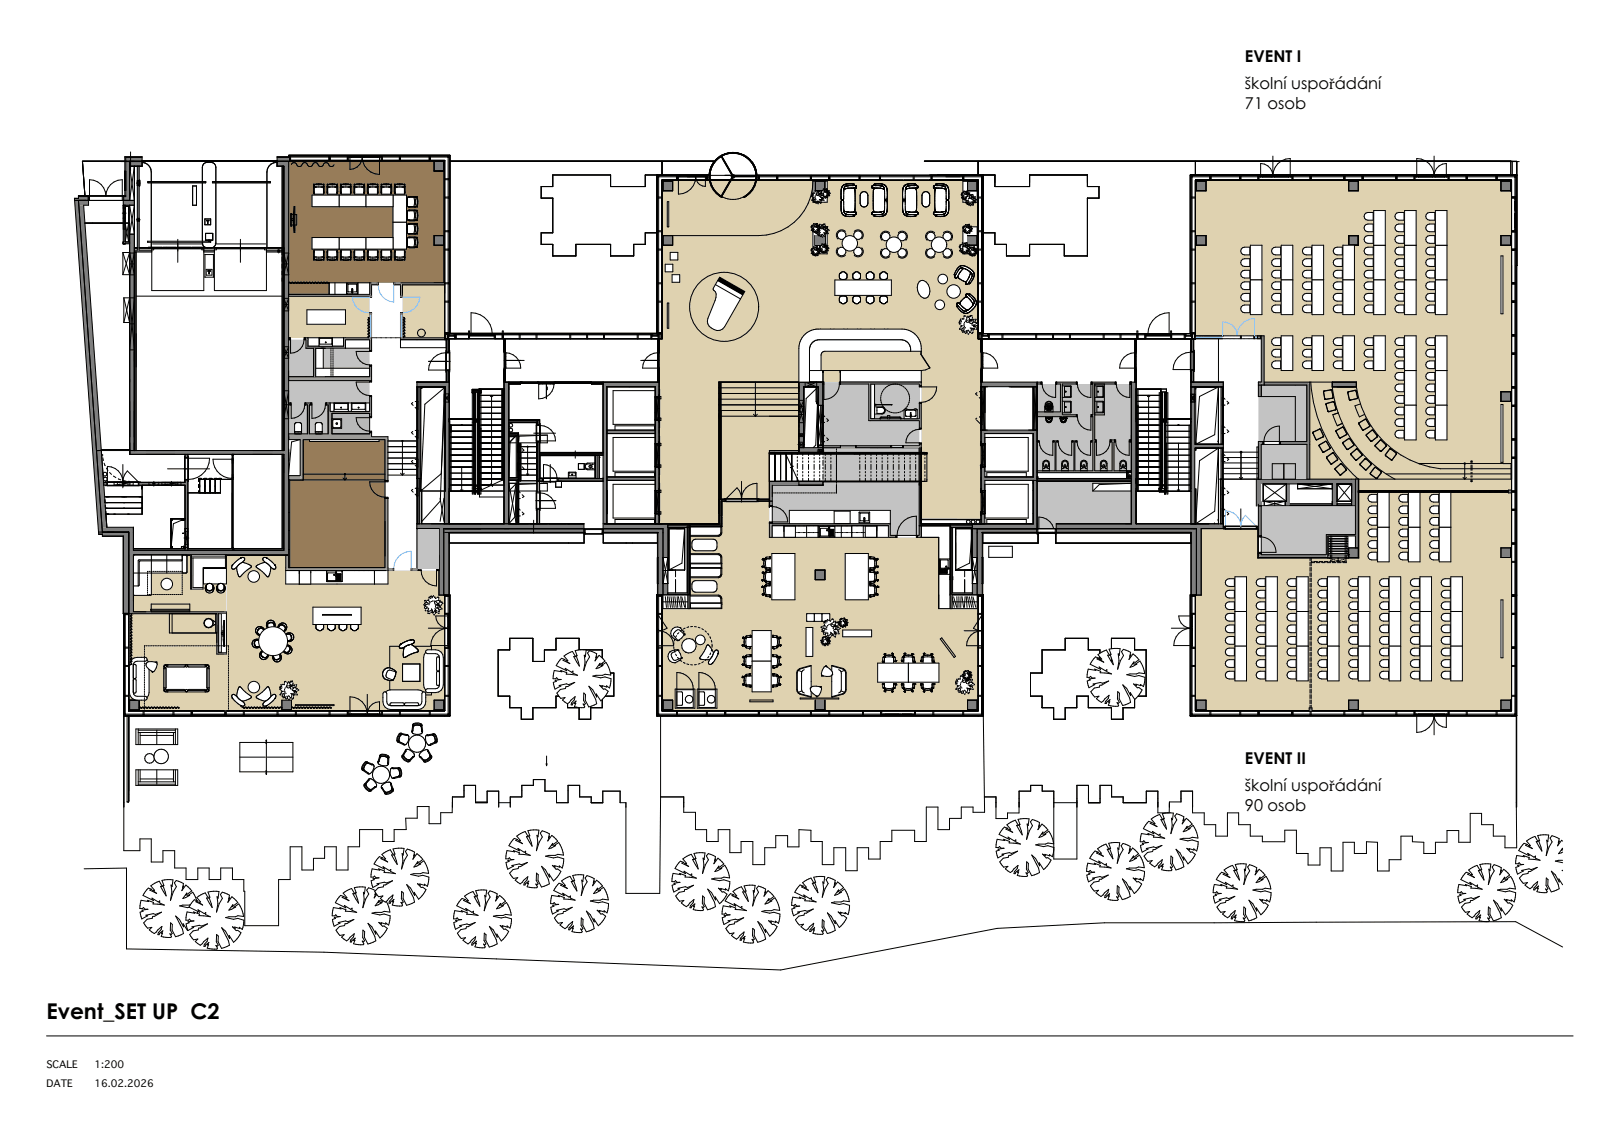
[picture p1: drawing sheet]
<svg xmlns="http://www.w3.org/2000/svg" width="420mm" height="297mm" viewBox="0 0 420 297" stroke-linecap="round" stroke-linejoin="round" font-family="sans-serif">
<defs><g id="words">
<text font-size="5.6" x="12.1" y="264.4">Event_SET UP C2</text>
<g font-size="4.2">
<text x="323" y="16">EVENT I</text>
<text x="323" y="23">školní uspořádání</text>
<text x="323" y="28.2">71 osob</text>
<text x="323" y="198.1">EVENT II</text>
<text x="323" y="205.1">školní uspořádání</text>
<text x="323" y="210.3">90 osob</text>
</g>
<g font-size="2.6">
<text x="12.1" y="281.8">DATE</text>
<text x="12.1" y="277">SCALE</text>
<text x="24.5" y="281.8">16.02.2026</text>
<text x="24.5" y="277">1:200</text>
</g>
</g></defs>
<path d="M12.1 268.7h396" fill="none" stroke="#000" stroke-width=".26"/>
<!-- layer: _SLA_LIN_AED_dlaba_vzor_stavajici -->
<path d="M349.9 142.1h2.5v2.5h-2.5z" fill-rule="evenodd" fill="#7f7f7f"/>
<!-- layer: PRO_nbytek -->
<path d="M112.8 83.1l1.7 1.1-1.9 2.9-1.7-1.2 .1-.2 .9 .6 .8-1.2 .8-1.3-.8-.5z" fill-rule="evenodd" fill="#fff"/>
<path d="M112.8 83.1l1.7 1.1-1.9 2.9-1.7-1.2 .1-.2 .9 .6 1.6-2.5-.8-.5z" fill="none" stroke="#999" stroke-width=".26"/>
<path d="M110.5 85.2l1.5 .9-.1 .2-.9-.6-.1 .2 1 .6-1.6-1z" fill-rule="evenodd" fill="#fff"/>
<path d="M110.5 85.2l1.5 .9-.1 .2-.9-.6-.1 .2 1 .6-1.6-1z" fill="none" stroke="#999" stroke-width=".26"/>
<path d="M112.2 82.6l1.6 1.1-1-.6-.1 .2 .8 .5-.1 .2-.8-.4-.7-.6z" fill-rule="evenodd" fill="#fff"/>
<path d="M112.2 82.6l1.6 1.1-1-.6-.1 .2 .8 .5-.1 .2-.8-.4-.7-.6z" fill="none" stroke="#999" stroke-width=".26"/>
<path d="M112.9 83.7l.5 .3-1.4 2.1-.4-.4z" fill-rule="evenodd" fill="#fff"/>
<path d="M112.9 83.7l.5 .3-1.4 2.1-.4-.4z" fill="none" stroke="#999" stroke-width=".26"/>
<path d="M112.2 83.4l.1-.1 .6 .4-1.3 2-.6-.3v-.2z" fill-rule="evenodd" fill="#fff"/>
<path d="M112.2 83.4l.1-.1 .6 .4-1.3 2-.6-.3v-.2z" fill="none" stroke="#999" stroke-width=".26"/>
<path d="M109.2 83.5l2 1.3-.2 .6-2.2-1.4z" fill-rule="evenodd" fill="#fff"/>
<path d="M109.2 83.5l2 1.3-.2 .6-2.2-1.4z" fill="none" stroke="#999" stroke-width=".26"/>
<path d="M108.8 84l2 1.3-.3-.1-.2 .2-1.7-1.2z" fill-rule="evenodd" fill="#fff"/>
<path d="M108.8 84l2 1.3-.3-.1-.2 .2-1.7-1.2z" fill="none" stroke="#999" stroke-width=".26"/>
<path d="M110.4 81.6l1.7 1.1-.2 .3 .3 .2-2-1.3z" fill-rule="evenodd" fill="#fff"/>
<path d="M110.4 81.6l1.7 1.1-.2 .3 .3 .2-2-1.3z" fill="none" stroke="#999" stroke-width=".26"/>
<path d="M110.2 81.9l2.1 1.4-.4 .5-1.9-1.3z" fill-rule="evenodd" fill="#fff"/>
<path d="M110.2 81.9l2.1 1.4-.4 .5-1.9-1.3z" fill="none" stroke="#999" stroke-width=".26"/>
<path d="M109.9 82.4l2 1.4-.7 1-2-1.4z" fill-rule="evenodd" fill="#fff"/>
<path d="M109.9 82.4l2 1.4-.7 1-2-1.4z" fill="none" stroke="#999" stroke-width=".26"/>
<path d="M109.1 80.9v.2l1.1 .8-1.4 2.1-1.1-.8z" fill-rule="evenodd" fill="#fff"/>
<path d="M108.8 84h.1M110.2 81.9h.1M110.2 81.9l-1.1-.8v-.2l-.1 .1-1.3 2.2 1.1 .8M110.2 81.9l-1.4 2.1" fill="none" stroke="#999" stroke-width=".26"/>
<!-- layer: _SLA_LIN_AED_dlaba_vzor_stavajici -->
<g fill="none" stroke="#000" stroke-width=".26">
<path d="M235.5 116.1v.3M235.5 116.6v.2M235.5 117.1v.2M235.5 117.5v.2M235.5 118v.2M235.5 118.4v.2M235.5 118.9v.2M235.5 119.3v.2M235.5 119.8v.2M235.5 120.2v.2M235.5 120.7v.2M235.5 121.1v.2"/>
<path d="M235.5 121.6v.2M235.5 122v.2M235.5 122.5v.2M235.5 122.9v.2M235.5 123.4v.2M235.5 123.8v.2M235.5 124.3v.2M235.5 124.7v.2M235.5 125.2v.2M235.5 125.6v.3"/>
</g>
<path d="M235.5 116.1h3v9.8h-3z" fill-rule="evenodd" fill="#fff"/>
<path d="M235.5 125.9h.2M236 125.9h.2M236.4 125.9h.2M236.9 125.9h.2M237.3 125.9h.2M237.8 125.9h.2M238.2 125.9h.3" fill="none" stroke="#000" stroke-width=".26"/>
<g fill="#999">
<path d="M96.4 73.4h1.5v.5h-1.5z" fill-rule="evenodd"/>
<path d="M102.4 73.4h1.5v.5h-1.5z" fill-rule="evenodd"/>
</g>
<path d="M235.6 121.5h2.7v2.7h-2.7z" fill-rule="evenodd" fill="#fff"/>
<g fill="none" stroke="#000" stroke-width=".26">
<path d="M235.6 122.1v.2M235.6 122.5v.2M235.6 123v.2M235.6 123.4v.2M235.6 123.9v.3h.3M235.8 122.3v.2M235.8 122.7v.2M235.8 123.2v.2M235.8 123.6l.1 .3 .2 .1M235.9 121.5h-.3v.3M236.1 121.7h-.2l-.1 .3M236.2 124.2h.2"/>
<path d="M236.2 121.5h.2M236.3 124h.2M236.3 121.7h.2M236.6 124.2h.2M236.6 121.5h.2M236.7 124h.2M236.7 121.7h.2M237.1 124.2h.2M237.1 121.5h.2M237.2 124h.2M237.2 121.7h.2M237.5 124.2h.2"/>
<path d="M237.5 121.5h.2M237.6 121.7h.2v.3M237.8 123.6v.3l-.2 .1M237.8 122.3v.2M237.8 122.7v.2M237.8 123.2v.2M238 121.5h.3v.3M238.3 123.9v.3h-.3M238.3 122.1v.2M238.3 122.5v.2M238.3 123v.2M238.3 123.4v.2"/>
<circle cx="237.3" cy="122.8" r=".15"/>
</g>
<path d="M237.7 122.8l.3-.1 .2 .2z" fill-rule="evenodd" fill="#fff"/>
<path d="M237.7 122.8v.1M237.7 122.8h.5l-.1 .2-.4-.1M237.7 122.8h.1M237.7 122.9h.1" fill="none" stroke="#000" stroke-width=".26"/>
<path d="M237 122.8h.8h-.1l.1 .1h-.8z" fill-rule="evenodd" fill="#fff"/>
<path d="M237.1 122.8h-.1l.1 .1M237.3 122.8h.2M237.3 122.9h.2M237.7 122.8v.1M237.7 122.9h.1M237.7 122.8h.1M237.8 122.8h-.1" fill="none" stroke="#000" stroke-width=".26"/>
<!-- layer: PRO_nbytek -->
<path d="M109.3 83.5l-.7 .7 1.7 1.2M109.3 83.5l1.9 1.3M110 82.5l.4-.9 1.7 1.1M110 82.5l-.7 1M110 82.5l1.9 1.3M112 86.1l-1.5-.9-.2 .3 1.6 1M112.2 83.2l-3.1-2.1v-.2l-.1 .1-1.3 2.2 3.1 2.1M112.3 83.3l-1.3 2.1M112.8 83.1l1.7 1.1-1.9 2.9-1.7-1.2 .1-.2 .9 .6 1.6-2.5-.8-.5zM112.9 83.7l-1.3 2M113.8 83.7l-1.6-1.1-.3 .4 1.5 1" fill="none" stroke="#999" stroke-width=".26"/>
<!-- layer: SW_zny -->
<path d="M78.6 114h21.3v33.2h-25v-22.7h3.7z" fill-rule="evenodd" fill="#977c59"/>
<path d="M284 99.6h9.5v14.5h-.2v.5h.2v7.5h-4.5v-7.5h.3v-.5h-1v.5h.2v7.5h-4.5v-7.5h.3v-.5h-.3z" fill-rule="evenodd" fill="#c3c3c3"/>
<g fill="#dfd2b0">
<path d="M179 136.6h8.2v-6.6h12.4v9.4h.7v-3h30.2v3h8.5v-3h7.5v18h7.2v30h-82v-30h7.3zM251 181.6v2.5h2.5v-2.5zM211.5 181.6v2.5h2.5v-2.5zM172 181.6v2.5h2.5v-2.5zM211.5 147.9v2.5h2.5v-2.5z" fill-rule="evenodd"/>
<path d="M74.9 76.9h21v10.7h-6.8v2.2h-9.2v-2.2h-5z" fill-rule="evenodd"/>
</g>
<path d="M74.9 41.9h37.7v2.5h2.8v16.7h-2.8v2.5h2.8v9.8h-19.5v3h-21z" fill-rule="evenodd" fill="#977c59"/>
<g fill="#dfd2b0">
<path d="M104.4 73.9h11v13.7h-11z" fill-rule="evenodd"/>
<path d="M33.4 159.2h22.8v10.5h2.5v-.5h-2v-10h2v-15.2h15.4v4h39.8v6.4h1.5v30h-82zM33.6 181.6v2.5h2.5v-2.5zM73.1 181.6v2.5h2.5v-2.5zM112.6 181.6v2.5h2.5v-2.5z" fill-rule="evenodd"/>
</g>
<g fill="#c3c3c3">
<path d="M275.6 99.6h7.9v8h-.3v.5h.3v6.3h-.3v.2h.3v7.5h-4.7v-7.5h.4v-.2h-.9v.2h.3v7.5h-4.7v-7.5h.4v-.2h-.9v.2h.3v7.5h-4.7v-14h10.2v-.5h-3.6z" fill-rule="evenodd"/>
<path d="M269 99.6h6.1v7.2h-6.1z" fill-rule="evenodd"/>
</g>
<path d="M171.7 46.7h82v41.2h.8v46.7l-15.5 .1v-35.6h-31.8v17.8h-7.6v12.6h-12.9l-.1 6.4h-15.6v-48h.7z" fill-rule="evenodd" fill="#dfd2b0"/>
<path d="M310.2 137.3v47.1" fill="none" stroke="#977c59" stroke-width=".26"/>
<g fill="#dfd2b0">
<path d="M310.1 46.7h82v80.8h-39.7v-3.2h-12.6v-25.2h-12.6v-12h-17.1zM345.6 99.1v1.3h6.3v-1.3zM389.4 61.1v2.5h2.5v-2.5zM389.4 101.6v2.5h2.5v-2.5zM389.4 47v2.5h2.5v-2.5zM349.9 47v2.5h2.5v-2.5zM349.9 61.1v2.5h2.5v-2.5zM310.4 47v2.5h2.5v-2.5zM310.4 61.1v2.5h2.5v-2.5z" fill-rule="evenodd"/>
<path d="M352.4 127.5h39.7v56.9h-51.7v-.8h-.4v-39h12.4zM389.4 142.1v2.5h2.5v-2.5zM389.4 181.6v2.5h2.5v-2.5zM349.9 181.6v2.5h2.5v-2.5z" fill-rule="evenodd"/>
<path d="M179 136.4h8.2v10.3h-8.2z" fill-rule="evenodd"/>
<path d="M179 146.7h8.2v11.2h-8.2z" fill-rule="evenodd"/>
<path d="M311.6 137.1h14.8v7.5h13.6v39h-.4v.8h-29.5v-30h1.5zM310.4 181.6v2.5h2.5v-2.5z" fill-rule="evenodd"/>
<path d="M34.6 144h24.1v14.7h-24.1z" fill-rule="evenodd"/>
</g>
<g fill="#c3c3c3">
<path d="M269 124.9h24.5v11h-19.5v1.2h-5zM283.5 125.4v2h10v-2z" fill-rule="evenodd"/>
<path d="M213.5 99.1h4.5v.5h7.4v9.5h13.1v6.5h-25z" fill-rule="evenodd"/>
<path d="M74.9 98.7h21v8h-10.3v-2.2h-.9v.5h.4v7.5h-4.9v-7.5h.5v-.5h-1.4v.5h.4v7.5h-4.8v-7.5h.4v-.5h-.4z" fill-rule="evenodd"/>
<path d="M200.3 125.9h13.2v-9.8h25v22.8h-7.5v-3h-30.7z" fill-rule="evenodd"/>
<path d="M74.9 88.1h4.5v2.2h6.5v7.4h-11z" fill-rule="evenodd"/>
<path d="M86.4 90.3h3.2v-2.2h6.3v9.6h-9.5z" fill-rule="evenodd"/>
<path d="M327.2 99.9h11.8v14.6h-12.6v-11.6h.8z" fill-rule="evenodd"/>
<path d="M225.9 99.6h12.6v9h-12.6z" fill-rule="evenodd"/>
</g>
<!-- layer: _SLA_LIN_AED_dlaba_vzor_stavajici -->
<g fill="#fff">
<circle cx="108.2" cy="192.9" r="2.24"/>
<circle cx="98.9" cy="201" r="2.24"/>
</g>
<!-- layer: PRO_nbytek -->
<path d="M52.8 147.5h5.9v4h-5.9z" fill-rule="evenodd" fill="#fff"/>
<path d="M52.8 147.5h5.9v4h-5.9z" fill="none" stroke="#000" stroke-width=".26"/>
<!-- layer: _SLA_LIN_AED_dlaba_vzor_stavajici -->
<path d="M81.9 90.3h2v5.2h-2z" fill-rule="evenodd" fill="#fff"/>
<!-- layer: PRO_nbytek -->
<g fill="none" stroke="#000" stroke-width=".26">
<path d="M75.4 55.4h.3v3.3h-.3zM75.4 55.7h1.6v2.7h-1.6M75.7 56.7h.5v.5h-.5M76.1 56.2v1.5M76.3 53.6l-.2 1.7 .2 5M76.3 53.6h.2v6.7h-.2M76.3 53.6v6.7M76.4 58.5v.2M76.4 58.9v.4M76.4 59.4v.5M76.4 59.4h.1M76.4 59.9h.1"/>
<path d="M76.4 58.9h.1M76.4 59.3h.1M76.4 58.5h.1M76.4 58.7h.1M340.6 112.2l.7 1.8M340.6 112.3h.1M340.6 112.2v.1M340.6 112.3v.1M340.6 112.4l.8 1.5M340.6 112.2h.1M340.7 112.1l-.1 .1M340.7 112.1h.1"/>
<path d="M341.3 114h.1M341.4 113.9v.1M341.4 114l.1 .1M341.4 114h.1M341.5 114h.1M341.5 114.1h.1M341.6 114h.1M342.2 115.6v.1M342.2 115.7h.1M342.2 115.5v.1M342.2 115.7l.9 1.5M342.2 115.4v.1"/>
<path d="M342.2 115.6h.1M342.3 115.5l-.1 .1M342.3 115.6v.1M342.3 115.5h.1M342.3 115.7l.8 1.5M342.3 111.3l-1.7 .9M342.3 115.4v.1M342.3 111.3h.2M342.3 111.3h.1M342.3 111.4l-1.6 .7M342.4 111.3l-.1 .1M342.4 111.3v.1"/>
<path d="M342.4 111.4h.1M342.5 111.4h.1M342.5 111.4l.8 1.7M342.5 111.3l.1 .1M342.6 111.4h.1M342.6 111.4l.8 1.6M343.1 117.2l.1 .1M343.1 117.2h.1M343.2 117.3h.1M343.2 117.2h.1M343.2 117.2v.1M343.2 113.3h.1"/>
<path d="M343.3 117.3h.1M343.3 113.3h-.1M343.3 113.3l-1.7 .8M343.3 113.2v.1M343.3 113.3h.1M343.3 113.1v.1M343.3 101.6l.3 1.9M343.3 101.6h.1M343.4 113.2h-.1M343.4 113v.1M343.4 113.2h.1M343.4 113.1v.1"/>
<path d="M343.4 117.3h-.1M343.4 101.5l-.1 .1M343.4 101.6l.3 1.8M343.4 101.6h.1M343.4 101.5h.1M343.4 117.2v.1M343.4 101.5v.1M343.4 117.3h.1M343.4 101.4v.1M343.5 101.5h-.1M343.5 101.5h.1M343.5 101.4h-.1"/>
<path d="M343.6 101.5h-.1M343.6 103.5h.1M343.7 103.4v.1M343.7 103.5h.1M343.8 103.5h.1M343.8 103.5v.1M343.8 114.5l-1.5 .9M343.8 103.6h.1M343.9 114.5h-.1M343.9 114.5h.1M343.9 114.5l-1.7 .9M344 114.5h.1"/>
<path d="M344 104.9l.5 1.8M344 104.9h.1M344 114.5l.1 .1M344 104.7v.2M344 104.8v.1M344.1 104.8h-.1M344.1 114.6h.1M344.1 104.8h.1M344.1 114.5h.1M344.1 104.7h-.1M344.1 118.7v.1M344.1 114.6l.9 1.5"/>
<path d="M344.1 118.8l1.2 1.6M344.1 114.5l.9 1.6M344.1 104.7v.1M344.2 118.7v.1M344.2 118.8h.1M344.2 118.6v.1M344.2 118.6h.1M344.2 118.8l1 1.4M344.5 106.7l.1 .1M344.5 106.6h.1M344.5 106.6v.1M344.5 106.7h.1"/>
<path d="M344.6 106.8h.1M344.6 106.7h.1M344.9 116.4h.1M344.9 116.4l-1.5 .9M345 116.3l-.1 .1M345 116.4h-.1M345 116.1v.1M345 116.3h.1M345 116.1h.1M345 116.3v.1M345.1 116.1v.1M345.1 116.3h-.1"/>
<path d="M345.1 116.2v.1M345.3 101.2l-1.7 .3M345.3 101.2h.1M345.4 101.2h.1M345.4 101.2l.1 .1M345.4 101.2l-1.9 .2M345.5 101.3h.1M345.5 101.3l.3 1.7M345.5 101.2l.3 1.9M345.7 117.5l-1.5 1.1M345.7 103.3l-1.8 .3M345.7 117.5h.1"/>
<path d="M345.7 103.2v.1M345.7 117.5l-1.6 1.2M345.7 103.2h.1M345.7 103.3l-2 .2M345.8 103.2l-.1 .1M345.8 117.5h.1M345.8 117.5h-.1M345.8 103.1l-.1 .1M345.8 103v.1M345.8 103.1h.1M345.8 103.2h.1M345.8 103.1v.1"/>
<path d="M345.9 117.5v.1M345.9 117.5h.1M345.9 117.6h.1M345.9 104.2l-1.8 .5M345.9 104.2h.1M345.9 117.6l1 1.4M345.9 117.5l1.1 1.6M346 104.2v.1M346 104.3h.1M346 104.2l.1 .1M346 104.2l-1.9 .5M346.1 104.3v.1"/>
<path d="M346.1 104.4l.5 1.7M346.1 104.3l.5 1.8M346.4 106.3l-1.7 .4M346.5 106.3l-1.8 .5M346.5 106.2l-.1 .1M346.5 106.2h.1M346.5 106.3h.1M346.6 106.1l-.1 .1M346.6 111.8v.1M346.6 111.9l.8 1.6M346.6 111.8h.1M346.6 106.1l-.1 .2"/>
<path d="M346.6 106.1h.1M346.6 111.7v.1M346.7 111.7l-.1 .1M346.9 119.3l-1.4 1M346.9 119.3h.1M346.9 119h.1M346.9 119.2v.1M347 119v.1M347 119.2h-.1M347 119.3l-1.6 1.1M347 119.1v.1M347 119.1h.1"/>
<path d="M347 119.3h.1M347 119.2v.1M347.4 113.5l.1 .1M347.4 113.5h.1M347.5 113.6h.2M347.5 113.5h.1M347.5 113.5l.1 .1M347.6 113.6h.1M347.7 113.6h.1M348.3 110.8l-1.7 .9M348.3 110.8h.1M348.3 110.8l-1.6 .9"/>
<path d="M348.3 114.9l1 1.6M348.3 114.9h.1M348.4 114.9v.1M348.4 110.8v.1M348.4 114.9h.1M348.4 115v.1M348.4 115.1l1.1 1.4M348.4 114.8v.1M348.4 110.9h.1M348.4 114.8h.1M348.4 110.8h.1M348.5 110.9h.1"/>
<path d="M348.5 114.8h-.1M348.5 110.9l.8 1.6M348.5 110.8l.9 1.6M349.3 112.7l-1.6 .9M349.3 112.7h.1M349.3 112.6v.1M349.3 116.5l.1 .1M349.3 112.6h.1M349.4 112.7h-.1M349.4 112.4v.1M349.4 116.6h.1M349.4 112.6v.1"/>
<path d="M349.4 112.5v.1M349.4 112.6h.1M349.5 116.6h.1M349.5 116.5v.1M349.6 101.9h.1M349.6 101.9l.4 1.7M349.6 116.5v.1M349.7 116.6h-.1M349.7 101.7l-.1 .2M349.7 101.9h.1M349.7 101.9l.4 1.7M349.7 101.7h.1"/>
<path d="M349.7 101.8v.1M349.7 101.8h.1M349.7 101.7v.1M349.8 101.7h-.1M349.8 101.6l-.1 .1M349.8 101.7h.1M350 113.8l-1.5 1M350 113.8h.1M350 113.7h.1M350 113.7l-1.7 1.2M350 103.6v.1M350 103.7l.1 .1"/>
<path d="M350.1 113.8h.1M350.1 103.6v.1M350.1 113.7h.1M350.1 103.7h.1M350.1 103.8h.1M350.1 113.7l.1 .1M350.2 103.7h.1M350.2 103.8h.1M350.2 113.8l1 1.5M350.3 103.7h.1M350.4 117.8l1.3 1.6M350.4 117.8h.1"/>
<path d="M350.5 117.7l-.1 .1M350.5 117.8v.1M350.5 117.8h.1M350.5 117.9h.1M350.5 117.9l1.1 1.4M350.5 117.6v.1M351.1 115.6l-1.5 .9M351.1 115.5v.1M351.1 115.6l-1.4 1M351.1 115.5h.1M351.2 115.5h-.1M351.2 115.3h.1"/>
<path d="M351.2 115.4v.1M351.2 115.3v.1M351.2 115.5l-.1 .1M351.2 115.5h.1M351.2 115.3v.2M351.6 101.3l-1.8 .4M351.6 101.3h.1M351.6 101.2h.1M351.6 101.2l-1.8 .4M351.6 119.3h.1M351.7 101.2v.1M351.7 119.3h.1"/>
<path d="M351.7 101.3v.1M351.7 101.4h.1M351.7 101.3h.1M351.8 101.4h.1M351.8 101.4l.4 1.8M351.8 101.3l.4 1.9M351.8 119.3h.1M351.8 116.5l-1.3 1.1M351.9 116.5h-.1M351.9 119.3h-.1M351.9 119.3h.1M351.9 116.4v.1"/>
<path d="M351.9 116.5l-1.4 1.3M351.9 119.4h-.2M351.9 116.4h.1M352 116.5h-.1M352 116.5h.1M352 116.4h.1M352 103.4l-1.7 .3M352 116.4l.2 .1M352.1 103.4l-1.9 .4M352.1 116.5h.1M352.1 116.5v.1M352.1 103.3v.1"/>
<path d="M352.1 103.2l-.1 .2M352.1 116.6l1.2 1.4M352.1 103.2h.1M352.2 103.2h-.1M352.2 103.3h-.1M352.2 116.5l1.1 1.4M352.2 103.3h.1M352.2 103.2v.1M352.2 103.2h.1M352.5 109.9l.9 1.6M352.5 109.8v.1M352.5 109.9h.1"/>
<path d="M352.6 109.8h-.1M352.6 109.9v.1M352.6 109.8h.1M352.6 110l.9 1.5M352.6 109.7v.1M352.6 109.7h.1M353.3 118.1l-1.4 1.2M353.3 118.1h.1M353.3 118v.1M353.3 117.9h.1M353.3 118.1l-1.4 1.3M353.3 117.9l.1 .1"/>
<path d="M353.4 118.1h-.1M353.4 118h.1M353.4 118v.1M353.4 111.5l.1 .1M353.5 111.5h.1M353.5 111.6h.1M353.6 111.6h.1M353.6 111.5h.1M353.7 111.5h-.1M353.7 111.5h.1M354.1 119l-1.2 1.3M354.1 119v.1"/>
<path d="M354.1 108.7l-1.6 1.1M354.2 119h-.1M354.2 108.8l-1.6 .9M354.2 119h.1M354.2 108.8h.1M354.3 119h-.1M354.3 119h.1M354.3 118.9v.1M354.3 118.9l-.2 .1M354.3 108.8h.1M354.3 108.7h.1M354.3 108.7h-.2"/>
<path d="M354.3 108.7l.1 .1M354.3 119l1.3 1.2M354.4 108.8h.1M354.4 119l1.3 1.3M354.4 108.8l.9 1.6M354.4 112.9v.1M354.4 112.8v.1M354.4 113l1.2 1.4M354.4 112.8h.1M354.5 108.8l.9 1.6M354.5 112.7l-.1 .1M354.5 112.9h.1"/>
<path d="M354.5 112.9v.1M354.5 112.8v.1M354.5 113h.1M354.5 113l1.1 1.4M354.5 112.7v.1M355.2 110.6h.1M355.3 110.6h-.1M355.3 110.7l-1.7 .9M355.3 110.4h.1M355.3 110.5v.1M355.3 110.5h.1M355.4 110.4v.1"/>
<path d="M355.4 110.5l-.1 .2M355.6 114.4v.1M355.6 114.5h.1M355.6 114.4h.1M355.7 114.4h.1M355.7 114.5h.1M355.8 114.4h.1M355.9 114.4h-.1M356 111.6l-1.5 1.1M356 111.6h.2M356 111.6h.1M356.1 111.6h.1"/>
<path d="M356.1 111.6l.1 .1M356.2 111.6h.1M356.2 111.7h.1M356.2 111.7l1.1 1.3M356.2 111.6l1.1 1.4M356.7 115.5v.2M356.7 115.7l1.3 1.3M356.8 115.5h-.1M356.8 115.6v.1M356.8 115.6h.1M356.8 115.7h.1M356.8 115.7v.1"/>
<path d="M356.8 115.5h.1M356.8 115.8l1.3 1.2M357.2 113.3l-1.3 1.1M357.2 113.3h.1M357.3 113v.1M357.3 113.4l-1.5 1.1M357.3 113.3h-.1M357.3 113.1h.1M357.3 113.2v.1M357.3 113.1v.1M357.3 113.2h.1M357.3 113.3v.1"/>
<path d="M357.3 113v.2M358 117l.2 .1M358 114.2l-1.2 1.3M358.1 117h.1M358.1 114.2h-.1M358.1 114.2l-1.3 1.3M358.1 114.2h.1M358.2 117.1h.1M358.2 117h.1M358.2 114.2h-.1M358.2 114.2h.1M358.2 114.1h.1"/>
<path d="M358.2 114.1l-.1 .1M358.3 114.1l1.4 1.4M358.3 114.2h.1M358.3 117h-.1M358.3 114.2l1.3 1.4M358.3 117h.1M358.4 117h-.1M358.4 117l-.2 .1M359.4 118.1h.1M359.4 118.1v.1M359.4 118.2h.1M359.4 118v.1"/>
<path d="M359.4 118h.1M359.5 118.1v.1M359.5 118.2l1.5 1.1M359.6 115.7l-1.2 1.3M359.6 115.7h.1M359.6 115.6h.1M359.6 115.6v.1M359.7 115.5v.1M359.7 115.6l-.1 .1M360.5 116.5l-1.1 1.6M360.5 116.5h.1M360.5 116.5l-1.1 1.5"/>
<path d="M360.6 116.5h-.1M360.6 116.4l-.1 .1M360.6 116.4h.2M360.6 116.4h.1M360.6 116.5h.1M360.7 116.5h-.1M360.7 116.5h.1M360.7 116.5l1.5 1.1M360.8 116.4h.1M360.8 116.4l1.5 1.2M360.9 119.2v.1M360.9 119.3h.1"/>
<path d="M361 119.3h.1M361.1 119.3h-.1M361.1 119.2v.1M361.1 119.2h.1M361.2 119.2h-.1M362.2 117.6h.1M362.2 117.6v.1M362.2 117.7l-1 1.5M362.2 117.7h.1M362.3 117.6h.1M362.3 117.8l-1.2 1.5M362.3 117.6v.1"/>
<path d="M362.3 117.7v.1M345.2 120.2v.1M345.2 120.3h.1M345.3 120.3h.1M345.3 120.4h.1M345.5 120.3h-.1M345.5 120.3h.1M346.3 121.6v.1M346.3 121.7l1.3 1.5M346.4 121.5l-.1 .1M346.4 121.7h.1M346.4 121.6v.1"/>
<path d="M346.4 121.6h.1M346.4 121.7v.1M346.4 121.8l1.3 1.4M347.6 123.2h.1M347.7 123.2h.1M347.7 120.4l-1.3 1.1M347.8 123.2h-.1M347.8 120.4h-.1M347.8 123.1v.1M347.8 123.2h-.2M347.9 120.3l-1.5 1.2M347.9 120.3l-.1 .1"/>
<path d="M347.9 120.3h.1M347.9 120.3l.1 .1M348 120.3h.1M348 120.4h.1M348 120.4l1.2 1.4M348 120.3l1.2 1.4M349.2 121.8l-1.4 1.3M349.2 121.7l.1 .1M349.2 121.9l-1.4 1.3M349.3 121.8h.1M349.3 121.9h-.1M349.3 121.8v.1"/>
<path d="M352.8 120.5h.1M352.8 120.5v.1M352.8 120.6h.1M352.9 120.5h.1M352.9 120.4v.1M352.9 120.3l-.1 .2M352.9 120.6l1.4 1.3M352.9 120.5v.1M352.9 120.6l1.3 1.2M352.9 120.3v.1M354.2 121.8h.1M354.3 121.8h.1"/>
<path d="M354.4 121.8h-.1M354.4 121.9h-.1M354.4 121.9h.1M354.5 121.9h-.1M354.5 121.8h-.1M354.5 121.8v.1M355.5 122.8v.1M355.5 122.9v.1M355.5 122.7v.1M355.5 122.7h.1M355.5 122.9h.1M355.5 123h.1"/>
<path d="M355.5 122.8h.1M355.5 122.9l.1 .1M355.5 123l1.6 1.1M355.6 120.2l.1 .1M355.6 120.5l-1.1 1.3M355.7 120.3h.1M355.7 120.5h-.1M355.7 120.5h.1M355.7 120.3v.1M355.7 120.4v.1M355.7 120.5l-1.2 1.3M355.7 120.3v.2"/>
<path d="M356.5 121.3l-1 1.4M356.6 121.3h-.1M356.6 121.3l-1.1 1.4M356.6 121.2v.1M356.6 121.3h.1M356.7 121.2h-.1M356.7 121.3h-.1M356.7 121.3h.1M356.8 121.3h.1M356.8 121.2h.1M356.8 121.2h-.1M356.8 121.3l1.5 1.1"/>
<path d="M356.9 121.2l1.4 1.1M357 124v.1M357 124.1h.1M357.1 124.1h.1M357.2 124.1h-.1M357.2 124l-.1 .1M357.2 124.1h.1M357.2 124h.1M357.3 124h-.1M358.3 122.3h.1M358.3 122.6l-1 1.4M358.3 122.4h.1"/>
<path d="M358.3 122.6h.1M358.3 122.4v.1M358.3 122.5v.1M358.3 122.3l.1 .1M358.3 122.5h.1M358.3 122.6l-1.1 1.5M358.4 122.4v.2M358.4 122.6h-.1M358.4 122.6h.1"/>
</g>
<!-- layer: _SLA_LIN_AED_dlaba_vzor_stavajici -->
<path d="M327.2 99.9h11.8v14.6h-3v-11.6h-8.8z" fill="none" stroke="#000" stroke-width=".26"/>
<!-- layer: PRO_nbytek -->
<g fill="#fff">
<path d="M248.6 69.4a1.78 1.78 0 0 1 2.5 0 2.02 2.02 0 0 1 1.4 2.7l-.9 1.4-.3-.1a.42 .42 0 0 1-.4 .4 .42 .42 0 0 1-.4-.3l.3-.6a2.29 2.29 0 0 1-2.3-1.3l-.1 .2a.39 .39 0 0 1-.6 .2 .39 .39 0 0 1 0-.6l-.2-.1v-.3z" fill-rule="evenodd"/>
<path d="M248.3 78.6l.3-.1 .5 .4a2.29 2.29 0 0 1 1.8-1.8l-.1-.2a.39 .39 0 0 1-.1-.7 .39 .39 0 0 1 .6 .2l.1-.1a2.69 2.69 0 0 1 1.8 2.6 4.1 4.1 0 0 1-2.8 2.4 2.35 2.35 0 0 1-2.1-2z" fill-rule="evenodd"/>
</g>
<!-- layer: _SLA_LIN_AED_dlaba_vzor_stavajici -->
<path d="M77.6 148h19.5v3.5h-19.5z" fill-rule="evenodd" fill="#fff"/>
<path d="M77.6 148h19.5v3.5h-19.5z" fill="none" stroke="#000" stroke-width=".26"/>
<!-- layer: PRO_nbytek -->
<path d="M218.8 48.1l1.4-.4 1.2 .1 .2 .3a.39 .39 0 0 1 .5 .2 .39 .39 0 0 1-.2 .5h-.5l.2 .2a14 14 0 0 1 .2 5l-.1 .7-.3 .3h.6a.4 .4 0 0 1 .1 .6 .4 .4 0 0 1-.5 .1v.1a.31 .31 0 0 1-.1 .3 .31 .31 0 0 1-.3 0 2.17 2.17 0 0 1-2.9-1.2l-.1-.8a2.87 2.87 0 0 1 .2-2.1l.2-.1h-.2a5.8 5.8 0 0 1 .2-3.6z" fill-rule="evenodd" fill="#fff"/>
<path d="M218.3 52l-.1 .3a3.9 3.9 0 0 0 .8 3.6l.8 .2h1.4a.31 .31 0 0 0 .3 0 .31 .31 0 0 0 .1-.3M218.4 52h-.1M221.6 48.1a.39 .39 0 0 1 .5 .2 .39 .39 0 0 1-.2 .5h-.5l.2 .2a14 14 0 0 1 .2 5l-.1 .7-.3 .3h.6a.4 .4 0 0 1 .1 .6 .4 .4 0 0 1-.5 .1M221.6 55.7v.1M221.6 47.8l-1.1-.1a1.87 1.87 0 0 0-2.3 2v1.9l.4 .3-.2 .1M221.6 47.8v.1M221.6 48v.1M221.6 47.9h.1M221.6 47.9v.1M221.6 48h.1" fill="none" stroke="#000" stroke-width=".26"/>
<path d="M226.3 48.2l.5-.1-.1-.1a2.78 2.78 0 0 1 3.2 .4l.2 .8a4 4 0 0 1-.1 2.7h-.2l.2 .1a5 5 0 0 1-.4 3.8 3.6 3.6 0 0 1-2.5 .3l-.3-.1v-.3a.4 .4 0 0 1-.5-.1 .4 .4 0 0 1 .1-.6h.6l-.4-.3v-.7a14 14 0 0 1 .1-5l.3-.2h-.4a.33 .33 0 0 1-.4-.1 .33 .33 0 0 1 .1-.5z" fill-rule="evenodd" fill="#fff"/>
<path d="M226.7 47.9v.1M226.7 48h.1M226.7 47.9h.1M226.7 48l.1 .1M226.8 48.1a.39 .39 0 0 0-.6 .2 .39 .39 0 0 0 .3 .5h.5l-.3 .2a14 14 0 0 0-.1 5v.7l.4 .3h-.6a.4 .4 0 0 0-.1 .6 .4 .4 0 0 0 .5 .1l-.1 .1a.31 .31 0 0 0 .2 .3 .31 .31 0 0 0 .3 0 2.17 2.17 0 0 0 2.9-1.2l.1-.8a2.87 2.87 0 0 0-.2-2.1l-.1-.1M226.8 47.8l1-.1a1.87 1.87 0 0 1 2.4 2l-.1 1.9-.2 .3M226.8 47.8l-.1 .1M229.9 51.9h.1" fill="none" stroke="#000" stroke-width=".26"/>
<path d="M234.7 48.1l1.5-.4 1.2 .1 .1 .3a.39 .39 0 0 1 .6 .2 .39 .39 0 0 1-.3 .5h-.4l.2 .2a14 14 0 0 1 .2 5l-.1 .7-.3 .3h.5a.4 .4 0 0 1 .2 .6 .4 .4 0 0 1-.6 .1l.1 .1a.31 .31 0 0 1-.1 .3 .31 .31 0 0 1-.4 0 2.17 2.17 0 0 1-2.9-1.2v-.8a2.87 2.87 0 0 1 .1-2.1l.2-.1h-.2a5.8 5.8 0 0 1 .3-3.6z" fill-rule="evenodd" fill="#fff"/>
<path d="M234.3 52l-.1 .3a3.9 3.9 0 0 0 .7 3.6l.9 .2h1.3a.31 .31 0 0 0 .4 0 .31 .31 0 0 0 .1-.3M234.3 52h.1M237.5 48.1a.39 .39 0 0 1 .6 .2 .39 .39 0 0 1-.3 .5h-.4l.2 .2a14 14 0 0 1 .2 5l-.1 .7-.3 .3h.5a.4 .4 0 0 1 .2 .6 .4 .4 0 0 1-.6 .1M237.5 55.7l.1 .1M237.6 48v.1M237.6 47.9a2.87 2.87 0 0 0-3.2 .5l-.2 .8a4 4 0 0 0 .1 2.7h.2l-.2 .1M237.6 47.9v.1M237.6 48h.1" fill="none" stroke="#000" stroke-width=".26"/>
<path d="M242.3 48.2l.4-.1v-.1a2.78 2.78 0 0 1 3.2 .4l.2 .8a4 4 0 0 1-.1 2.7h-.2l.2 .1a5 5 0 0 1-.5 3.8 3.6 3.6 0 0 1-2.5 .3l-.3-.1v-.3a.4 .4 0 0 1-.5-.1 .4 .4 0 0 1 .2-.6h.5l-.3-.3-.1-.7a14.1 14.1 0 0 1 .2-5l.2-.2h-.3a.33 .33 0 0 1-.4-.1 .33 .33 0 0 1 .1-.5z" fill-rule="evenodd" fill="#fff"/>
<path d="M242.7 47.9v.1M242.7 48h.1M242.7 47.9h.1M242.7 48v.1M242.7 48.1a.39 .39 0 0 0-.5 .2 .39 .39 0 0 0 .3 .5h.4l-.2 .2a14.1 14.1 0 0 0-.2 5l.1 .7 .3 .3h-.5a.4 .4 0 0 0-.2 .6 .4 .4 0 0 0 .5 .1v.1a.31 .31 0 0 0 .1 .3 .31 .31 0 0 0 .4 0 2.17 2.17 0 0 0 2.8-1.2l.1-.8a2.87 2.87 0 0 0-.1-2.1M242.7 47.8l1.1-.1a1.87 1.87 0 0 1 2.3 2v1.7l-.1 .4-.2 .1h.1M242.7 47.8v.1M245.9 51.9l.1 .1" fill="none" stroke="#000" stroke-width=".26"/>
<circle cx="83" cy="162.6" r="1.04" fill="#fff"/>
<g fill="none" stroke="#000" stroke-width=".26">
<path d="M82 163h.1M82 163v.1M82 163.1h.1M82.1 163.1l.1 .1M82.2 163.2v.1M82.2 163.3h.2M82.4 163.3h.1M82.4 163.3a.68 .68 0 0 0 1.1 .1M83.5 163.3v.1M83.5 163.3h.1M83.6 163.3h-.1M83.8 163.2l-.2 .1"/>
<path d="M83.8 163.2h.1M83.8 161.9a1.1 1.1 0 0 0-1.8 .4v.7M83.8 161.9h.1M83.8 163.1v.1M83.9 161.9v1.1M83.9 163.1h.1M83.9 163v.1M83.9 163h.1"/>
</g>
<circle cx="86" cy="162.6" r="1.04" fill="#fff"/>
<g fill="none" stroke="#000" stroke-width=".26">
<path d="M85.1 163.1h.1M85.1 163.1l.1 .1M85.2 163.2v.1M85.2 163.3h.1M85.3 163.3h.1M85.4 163.3a.76 .76 0 0 0 1.2 0M85.5 163.4h.1M86.6 163.3h.1M86.7 163.3h-.1M86.7 163.2v.1M86.8 161.9a1.1 1.1 0 0 0-1.8 .4l.1 .8M86.8 161.9h.1"/>
<path d="M86.8 163.1l-.1 .1M86.9 163.1h-.1M86.9 161.9v1.1M86.9 163v.1M86.9 163h.1"/>
</g>
<circle cx="89" cy="162.6" r="1.04" fill="#fff"/>
<g fill="none" stroke="#000" stroke-width=".26">
<path d="M88 163h.1M88 163v.1M88.1 161.9l-.1 1.1M88.1 163.1h.1M88.1 163.1v.1M88.1 161.9h.1M88.1 161.9a1.1 1.1 0 0 1 1.9 .4l-.1 .8M88.1 163.2h.1M88.1 163.2l.2 .1M88.3 163.3h.1M88.4 163.3h.1M88.4 163.3l.5 .3 .5-.1"/>
<path d="M88.5 163.4h.1M89.4 163.4v.1M89.5 163.4h-.1M89.5 163.3v.1M89.6 163.3h-.1M89.6 163.3h.1M89.7 163.3h-.1M89.7 163.2v.1M89.9 163.1l-.2 .1M89.9 163.1h.1"/>
</g>
<circle cx="92" cy="162.6" r="1.04" fill="#fff"/>
<g fill="none" stroke="#000" stroke-width=".26">
<path d="M91 163h.1M91 163v.1M91.1 161.9l-.1 1.1M91.1 163.1h.1M91.1 163.1v.1M91.1 161.9h.1M91.1 161.9a1.1 1.1 0 0 1 1.9 .4l-.1 .7M91.1 163.2h.1M91.1 163.2l.3 .1M91.4 163.3h.1M91.4 163.3l.2 .2M91.6 163.5h.1"/>
<path d="M91.6 163.5h.7M92.4 163.5h-.1M92.4 163.5h.1M92.4 163.4v.1M92.5 163.4h-.1M92.5 163.3v.1M92.5 163.3h.1M92.6 163.3h-.1M92.7 163.3h-.1M92.7 163.2v.1M92.8 163.2h-.1M92.8 163.2h.1"/>
<path d="M92.9 163.1l-.1 .1M92.9 163.1h.1M92.9 163v.1M92.9 163h.1"/>
</g>
<!-- layer: _SLA_LIN_AED_dlaba_vzor_stavajici -->
<path d="M113.5 147.5h.4v.5h-.4z" fill-rule="evenodd" fill="#999"/>
<path d="M264.9 158v.1a.93 .93 0 0 0 .8 1.3 .93 .93 0 0 0 .9-1.3v-.1a1.18 1.18 0 0 1-.1 1.7 1.18 1.18 0 0 1-1.6-.1 1.18 1.18 0 0 1 0-1.6z" fill-rule="evenodd" fill="#fff"/>
<path d="M264.9 158v.1a.93 .93 0 0 0 .8 1.3 .93 .93 0 0 0 .9-1.3v-.1a1.18 1.18 0 0 1-.1 1.7 1.18 1.18 0 0 1-1.6-.1 1.18 1.18 0 0 1 0-1.6z" fill="none" stroke="#000" stroke-width=".26"/>
<circle cx="265.7" cy="158.4" r=".95" fill="#fff"/>
<path d="M265 157.8a.95 .95 0 0 1 1.4 0 .95 .95 0 0 1-.1 1.4 .95 .95 0 0 1-1.3-.1l-.1-1.1z" fill="none" stroke="#000" stroke-width=".26"/>
<g fill="#fff">
<path d="M210.9 47h3.7v5.5h-3.7z" fill-rule="evenodd"/>
<path d="M210.9 58.8h3.7v7h-3.7z" fill-rule="evenodd"/>
<path d="M249.8 58.8h3.7v7h-3.7z" fill-rule="evenodd"/>
<path d="M249.8 47h3.7v5.5h-3.7z" fill-rule="evenodd"/>
<circle cx="108.2" cy="192.9" r="2.24"/>
<circle cx="98.9" cy="201" r="2.24"/>
</g>
<path d="M78.6 114h21.3v33.2h-25v-22.7h3.7zM213.5 117.1v-1h25v22.8h-7.8v-3h-30.4v-10h13.2v-.2M213.5 117.6v.4M213.5 118.5v.4M213.5 119.4v1.3M213.5 121.3v.3M213.5 122.1v.4M213.5 123v1.3M213.5 124.9v.3" fill="none" stroke="#000" stroke-width=".26"/>
<g fill="#fff">
<path d="M186.3 139l.1-.2z"/>
<path d="M178.2 139h8.1z"/>
<path d="M178.2 138.9h8.1z"/>
<path d="M186.3 138.9l.1-.1z"/>
<path d="M186.3 139l.2 .1z"/>
<path d="M186.3 139.1h.2z"/>
<path d="M186.3 139l.2-.1z"/>
<path d="M178.2 139.1h8.1z"/>
<path d="M187.1 136.6v1.6z"/>
<path d="M187 136.6v1.6z"/>
<path d="M187.1 138.2l-.1 .1z"/>
<path d="M187 138.2v.1z"/>
<path d="M187.2 136.6v1.6z"/>
<path d="M187.1 138.2v.1z"/>
<path d="M187.2 138.2v.2z"/>
<path d="M187.2 138.2l-.1 .1z"/>
<path d="M186.4 138.8l.2 .1z" fill-rule="evenodd"/>
<path d="M178.2 136.6h8.8v1.7l-.2 .3-.5 .3h-8.1z" fill-rule="evenodd"/>
<path d="M186.7 138.7h.2z" fill-rule="evenodd"/>
<path d="M186.7 138.8h.2z" fill-rule="evenodd"/>
<path d="M186.6 139l.2-.1z" fill-rule="evenodd"/>
<path d="M186.5 138.9l.1 .1z" fill-rule="evenodd"/>
<path d="M186.6 138.8h.1z" fill-rule="evenodd"/>
<path d="M186.6 138.9h.2z" fill-rule="evenodd"/>
<path d="M186.5 139.1l.2-.1z" fill-rule="evenodd"/>
<path d="M186.5 139h.2z" fill-rule="evenodd"/>
<path d="M186.7 139l.1-.1z" fill-rule="evenodd"/>
<path d="M187 138.3v.2z" fill-rule="evenodd"/>
<path d="M187 138.5v.2z" fill-rule="evenodd"/>
<path d="M186.9 138.4l.1 .2z" fill-rule="evenodd"/>
<path d="M186.9 138.5v.2z" fill-rule="evenodd"/>
<path d="M187 138.6l-.1 .2z" fill-rule="evenodd"/>
<path d="M187 138.7l-.1 .1z" fill-rule="evenodd"/>
<path d="M186.8 138.9l.2-.1z" fill-rule="evenodd"/>
<path d="M186.8 138.9l.1-.1z" fill-rule="evenodd"/>
<path d="M187.1 138.7l-.1 .1z" fill-rule="evenodd"/>
<path d="M187.1 138.3v.2z" fill-rule="evenodd"/>
<path d="M187.1 138.5v.2z" fill-rule="evenodd"/>
<path d="M187.1 138.5v.2z" fill-rule="evenodd"/>
<path d="M187.2 138.4l-.1 .1z" fill-rule="evenodd"/>
<path d="M187.2 138.4v.1z" fill-rule="evenodd"/>
</g>
<path d="M187.2 136.6h-9v2.5" fill="none" stroke="#000" stroke-width=".26"/>
<!-- layer: PRO_nbytek -->
<path d="M187 136.6v1.7l-.6 .5-8.2 .1M187.2 136.6v1.6a1 1 0 0 1-.9 .9h-8.1" fill="none" stroke="#000" stroke-width=".26"/>
<!-- layer: _SLA_LIN_AED_dlaba_vzor_stavajici -->
<g fill="#fff">
<path d="M178.2 143.6h8.1z"/>
<path d="M186.3 143.6h.2z"/>
<path d="M178.2 143.6l8.1 .1z"/>
<path d="M186.3 143.6l.2 .1z"/>
<path d="M178.2 143.7l8.1 .1z"/>
<path d="M178.2 143.7h8.1z"/>
<path d="M186.3 143.7h.2z"/>
<path d="M178.2 143.8l8.1 .1z"/>
<path d="M178.2 143.8h8.1z"/>
<path d="M186.3 143.7l.2 .1z"/>
<path d="M186.3 143.8l.1 .1z"/>
<path d="M187 144.5l.1 1.6z"/>
<path d="M187 144.4l.1 .1z"/>
<path d="M187.2 144.4v.1z"/>
<path d="M187.1 144.4l.1 .1z"/>
<path d="M187.2 144.5v1.6z"/>
<path d="M187.1 144.5l.1 1.6z"/>
<path d="M186.5 143.8l.1 .1z" fill-rule="evenodd"/>
<path d="M186.5 143.6l.2 .1z" fill-rule="evenodd"/>
<path d="M186.5 143.7l.1 .1z" fill-rule="evenodd"/>
<path d="M186.5 143.7l.1 .1z" fill-rule="evenodd"/>
<path d="M186.7 143.7l.1 .1z" fill-rule="evenodd"/>
<path d="M186.6 143.8l.1 .1z" fill-rule="evenodd"/>
<path d="M186.7 143.7l.1 .1z" fill-rule="evenodd"/>
<path d="M186.8 143.8l.1 .2z" fill-rule="evenodd"/>
<path d="M186.6 143.8l.1 .2z" fill-rule="evenodd"/>
<path d="M186.7 143.9l.1 .2z" fill-rule="evenodd"/>
<path d="M178.2 143.9h8.2l.6 .5v1.7h-8.8z" fill-rule="evenodd"/>
<path d="M186.8 143.8l.1 .1z" fill-rule="evenodd"/>
<path d="M186.8 143.8l.2 .1z" fill-rule="evenodd"/>
<path d="M186.9 143.9l.1 .2z" fill-rule="evenodd"/>
<path d="M186.9 143.9l.2 .1z" fill-rule="evenodd"/>
<path d="M186.8 144.1h.2z" fill-rule="evenodd"/>
<path d="M186.9 144l.1 .1z" fill-rule="evenodd"/>
<path d="M187 144.1l.1 .1z" fill-rule="evenodd"/>
<path d="M186.9 144.2h.1z" fill-rule="evenodd"/>
<path d="M186.9 144.3l.2 .1z" fill-rule="evenodd"/>
<path d="M187.1 144.2l.1 .2z" fill-rule="evenodd"/>
<path d="M187 144.1l.1 .1z" fill-rule="evenodd"/>
<path d="M187.1 144l.1 .2z" fill-rule="evenodd"/>
<path d="M187 144.2l.2 .2z" fill-rule="evenodd"/>
<path d="M187.1 144.2l.1 .2z" fill-rule="evenodd"/>
</g>
<!-- layer: PRO_nbytek -->
<path d="M178.2 143.6h8.1a1.01 1.01 0 0 1 .9 .9v1.6h-9M178.2 143.9h8.2l.6 .5v1.7" fill="none" stroke="#000" stroke-width=".26"/>
<!-- layer: _SLA_LIN_AED_dlaba_vzor_stavajici -->
<path d="M178.2 143.6v2.5" fill="none" stroke="#000" stroke-width=".26"/>
<g fill="#fff">
<path d="M186.3 149.7l.1-.1z"/>
<path d="M178.2 149.7h8.1z"/>
<path d="M178.2 149.6h8.1z"/>
<path d="M186.3 149.6h.1z"/>
<path d="M186.3 149.8h.2z"/>
<path d="M178.2 149.8h8.1z"/>
<path d="M186.3 149.7h.2z"/>
<path d="M186.3 149.8l.2-.1z"/>
<path d="M178.2 149.9h8.1z"/>
<path d="M187.1 147.4v1.5z"/>
<path d="M187 147.4v1.5z"/>
<path d="M187.1 148.9l-.1 .2z"/>
<path d="M187 148.9v.2z"/>
<path d="M187.2 147.4v1.5z"/>
<path d="M187.2 147.4v1.6z"/>
<path d="M187.1 148.9v.2z"/>
<path d="M187.2 148.9v.2z"/>
<path d="M187.2 148.9l-.1 .2z"/>
<path d="M186.4 149.6h.2z" fill-rule="evenodd"/>
<path d="M178.2 147.4h8.8v1.7l-.2 .3-.5 .2h-8.1z" fill-rule="evenodd"/>
<path d="M186.7 149.5h.2z" fill-rule="evenodd"/>
<path d="M186.7 149.6l.2-.1z" fill-rule="evenodd"/>
<path d="M186.6 149.7h.2z" fill-rule="evenodd"/>
<path d="M186.5 149.7h.1z" fill-rule="evenodd"/>
<path d="M186.6 149.5l.1 .1z" fill-rule="evenodd"/>
<path d="M186.6 149.6h.2z" fill-rule="evenodd"/>
<path d="M186.5 149.8h.2z" fill-rule="evenodd"/>
<path d="M186.5 149.8h.2z" fill-rule="evenodd"/>
<path d="M186.7 149.8l.1-.1z" fill-rule="evenodd"/>
<path d="M187 149.1v.1z" fill-rule="evenodd"/>
<path d="M187 149.2v.2z" fill-rule="evenodd"/>
<path d="M186.9 149.2l.1 .2z" fill-rule="evenodd"/>
<path d="M186.9 149.3v.2z" fill-rule="evenodd"/>
<path d="M187 149.4l-.1 .1z" fill-rule="evenodd"/>
<path d="M187 149.4l-.1 .2z" fill-rule="evenodd"/>
<path d="M186.8 149.7l.2-.1z" fill-rule="evenodd"/>
<path d="M186.8 149.6h.1z" fill-rule="evenodd"/>
<path d="M187.1 149.4l-.1 .2z" fill-rule="evenodd"/>
<path d="M187.1 149.1v.2z" fill-rule="evenodd"/>
<path d="M187.1 149.3v.1z" fill-rule="evenodd"/>
<path d="M187.1 149.3v.1z" fill-rule="evenodd"/>
<path d="M187.2 149.1l-.1 .2z" fill-rule="evenodd"/>
<path d="M187.2 149.1v.2z" fill-rule="evenodd"/>
</g>
<path d="M178.2 147.4v2.5" fill="none" stroke="#000" stroke-width=".26"/>
<!-- layer: PRO_nbytek -->
<path d="M178.2 147.4h9v1.6a1 1 0 0 1-.9 .9h-8.1M187 147.4v1.7l-.6 .5h-8.2" fill="none" stroke="#000" stroke-width=".26"/>
<!-- layer: _SLA_LIN_AED_dlaba_vzor_stavajici -->
<g fill="#fff">
<path d="M178.2 154.4h8.1z"/>
<path d="M186.3 154.4h.2z"/>
<path d="M178.2 154.4l8.1 .1z"/>
<path d="M178.2 154.5l8.1 .1z"/>
<path d="M178.2 154.5h8.1z"/>
<path d="M186.3 154.4l.2 .1z"/>
<path d="M186.3 154.5l.1 .1z"/>
<path d="M187 155.3l.1 1.6z"/>
<path d="M187 155.2l.1 .1z"/>
<path d="M187.2 155.1v.2z"/>
<path d="M187.1 155.1l.1 .2z"/>
<path d="M187.2 155.3v1.6z"/>
<path d="M187.1 155.3l.1 1.6z"/>
<path d="M186.5 154.5l.1 .2z" fill-rule="evenodd"/>
<path d="M186.5 154.4l.2 .1z" fill-rule="evenodd"/>
<path d="M186.5 154.5l.1 .1z" fill-rule="evenodd"/>
<path d="M186.5 154.4l.1 .1z" fill-rule="evenodd"/>
<path d="M186.7 154.5h.1z" fill-rule="evenodd"/>
<path d="M186.6 154.5l.1 .2z" fill-rule="evenodd"/>
<path d="M186.7 154.5l.1 .1z" fill-rule="evenodd"/>
<path d="M186.8 154.6l.1 .2z" fill-rule="evenodd"/>
<path d="M186.6 154.6l.1 .1z" fill-rule="evenodd"/>
<path d="M186.7 154.7l.1 .1z" fill-rule="evenodd"/>
<path d="M178.2 154.6h8.2l.6 .6v1.7h-8.8z" fill-rule="evenodd"/>
<path d="M186.8 154.6l.1 .1z" fill-rule="evenodd"/>
<path d="M186.8 154.5l.2 .2z" fill-rule="evenodd"/>
<path d="M186.9 154.7l.2 .1z" fill-rule="evenodd"/>
<path d="M187 154.7l.1 .1z" fill-rule="evenodd"/>
<path d="M186.8 154.8l.2 .1z" fill-rule="evenodd"/>
<path d="M186.9 154.8h.1z" fill-rule="evenodd"/>
<path d="M187 154.9l.1 .1z" fill-rule="evenodd"/>
<path d="M186.9 154.9l.1 .1z" fill-rule="evenodd"/>
<path d="M186.9 155l.2 .1z" fill-rule="evenodd"/>
<path d="M187.1 154.9l.1 .2z" fill-rule="evenodd"/>
<path d="M187 154.8l.1 .1z" fill-rule="evenodd"/>
<path d="M187.1 154.8l.1 .1z" fill-rule="evenodd"/>
<path d="M187 155l.2 .1z" fill-rule="evenodd"/>
<path d="M187.1 155l.1 .1z" fill-rule="evenodd"/>
</g>
<!-- layer: PRO_nbytek -->
<path d="M179 154.4h7.3a1.01 1.01 0 0 1 .9 .9v1.6h-8.2M179 154.6h7.4l.6 .6v1.7" fill="none" stroke="#000" stroke-width=".26"/>
<!-- layer: _SLA_LIN_AED_dlaba_vzor_stavajici -->
<path d="M178.2 154.4v2.5" fill="none" stroke="#000" stroke-width=".26"/>
<path d="M254.9 138.2h54v69.4h-54z" fill-rule="evenodd" fill="#fff"/>
<!-- layer: SW_zny -->
<path d="M86.1 107.2h9.8v5.3h-9.8z" fill-rule="evenodd" fill="#b6b7b8"/>
<!-- layer: _SLA_LIN_AED_dlaba_vzor_stavajici -->
<g fill="#7f7f7f">
<path d="M274 137.1h36.4v1h-36.4z" fill-rule="evenodd"/>
<path d="M253.5 137.1h15.5v1h-15.5z" fill-rule="evenodd"/>
</g>
<path d="M309 138.2v16.2" fill="none" stroke="#7f7f7f" stroke-width=".26"/>
<g fill="#7f7f7f">
<path d="M309 138.1h1.4v16.3h-1.4z" fill-rule="evenodd"/>
<path d="M115.1 137.1h36.4v1h-36.4z" fill-rule="evenodd"/>
<path d="M156.5 137.1h15.5v1h-15.5z" fill-rule="evenodd"/>
<path d="M19.4 52h1l6.2 86h-1z" fill-rule="evenodd"/>
<path d="M32.1 51h1.5v1h-1.5z" fill-rule="evenodd"/>
<path d="M20.4 51h2.4v1h-2.4z" fill-rule="evenodd"/>
<path d="M32.6 41.9h1v9.1h-1z" fill-rule="evenodd"/>
<path d="M71.9 40.9h3.2v1h-3.2z" fill-rule="evenodd"/>
<path d="M32.6 40.9h4.3v1h-4.3z" fill-rule="evenodd"/>
<path d="M254.8 151.4l.1 3z" fill-rule="evenodd"/>
<path d="M254.8 138.2l.1 6.4z" fill-rule="evenodd"/>
<path d="M253.5 138.1h1.3v16.3h-1.3z" fill-rule="evenodd"/>
</g>
<path d="M116.5 138.2v16.2" fill="none" stroke="#7f7f7f" stroke-width=".26"/>
<g fill="#7f7f7f">
<path d="M268 100.3h1z"/>
<path d="M115.1 138.1h1.3v16.3h-1.3z" fill-rule="evenodd"/>
<path d="M170.7 138.1h1.3v16.3h-1.3z" fill-rule="evenodd"/>
<path d="M170.5 151.4l.2 3z" fill-rule="evenodd"/>
<path d="M170.5 138.2l.2 6.4z" fill-rule="evenodd"/>
<path d="M25.6 138h1v.5h-1z" fill-rule="evenodd"/>
<path d="M31.9 139.1l.1 20 1.4 .1h-1.5z" fill-rule="evenodd"/>
<path d="M32 139h1.4v20.1h-1.4z" fill-rule="evenodd"/>
<path d="M19.3 51.5h1.1v.5h-1z" fill-rule="evenodd"/>
<path d="M26.6 138h6.8v1h-6.8z" fill-rule="evenodd"/>
<path d="M349.9 61.1h2.5v2.5h-2.5z" fill-rule="evenodd"/>
<path d="M309.4 135.9h7.9v1.2h-7.9z" fill-rule="evenodd"/>
<path d="M308.9 100.4h1v35.5h-1z" fill-rule="evenodd"/>
<path d="M274 135.9h35.4v1.2h-35.4z" fill-rule="evenodd"/>
<path d="M293.5 125.4h1.2v10.5h-1.2z" fill-rule="evenodd"/>
<path d="M308.9 99.1h8.4v1.3h-8.4z" fill-rule="evenodd"/>
<path d="M115.3 100.4h1.2v35.5h-1.2z" fill-rule="evenodd"/>
<path d="M108.1 135.9h43.4v1.2h-43.4z" fill-rule="evenodd"/>
<path d="M130.7 124.7h1.3v11.2h-1.3z" fill-rule="evenodd"/>
<path d="M108.1 99.1h8.4v1.3h-8.4z" fill-rule="evenodd"/>
<path d="M212.2 115.5h1.3v.6h-1.3z" fill-rule="evenodd"/>
<path d="M212.2 99.1h1.3v6.1h-1.3z" fill-rule="evenodd"/>
<path d="M207.2 110.5h1.3v5.6h-1.3z" fill-rule="evenodd"/>
<path d="M211.5 47h2.5v2.5h-2.5z" fill-rule="evenodd"/>
<path d="M251 47h2.5v2.5h-2.5z" fill-rule="evenodd"/>
<path d="M251 61.1h2.5v2.5h-2.5z" fill-rule="evenodd"/>
<path d="M172 61.1h2.5v2.5h-2.5z" fill-rule="evenodd"/>
<path d="M172 47h2.5v2.5h-2.5z" fill-rule="evenodd"/>
<path d="M112.6 41.9h2.5v2.5h-2.5z" fill-rule="evenodd"/>
<path d="M33.6 181.6h2.5v2.5h-2.5z" fill-rule="evenodd"/>
<path d="M73.1 181.6h2.5v2.5h-2.5z" fill-rule="evenodd"/>
<path d="M112.6 181.6h2.5v2.5h-2.5z" fill-rule="evenodd"/>
<path d="M172 181.6h2.5v2.5h-2.5z" fill-rule="evenodd"/>
<path d="M211.5 181.6h2.5v2.5h-2.5z" fill-rule="evenodd"/>
<path d="M251 181.6h2.5v2.5h-2.5z" fill-rule="evenodd"/>
<path d="M211.5 147.9h2.5v2.5h-2.5z" fill-rule="evenodd"/>
<path d="M310.4 181.6h2.5v2.5h-2.5z" fill-rule="evenodd"/>
<path d="M349.9 181.6h2.5v2.5h-2.5z" fill-rule="evenodd"/>
<path d="M389.4 181.6h2.5v2.5h-2.5z" fill-rule="evenodd"/>
<path d="M389.4 142.1h2.5v2.5h-2.5z" fill-rule="evenodd"/>
<path d="M389.4 101.6h2.5v2.5h-2.5z" fill-rule="evenodd"/>
<path d="M389.4 61.1h2.5v2.5h-2.5z" fill-rule="evenodd"/>
<path d="M389.4 47h2.5v2.5h-2.5z" fill-rule="evenodd"/>
<path d="M349.9 47h2.5v2.5h-2.5z" fill-rule="evenodd"/>
<path d="M310.4 47h2.5v2.5h-2.5z" fill-rule="evenodd"/>
<path d="M310.4 61.1h2.5v2.5h-2.5z" fill-rule="evenodd"/>
<path d="M172 151.4h1.2v3h-1.2z" fill-rule="evenodd"/>
<path d="M172 135.9h1.2v8.7h-1.2z" fill-rule="evenodd"/>
<path d="M113.9 137.1h1.2v17.3h-1.2z" fill-rule="evenodd"/>
<path d="M252.2 151.4h1.3v3h-1.3z" fill-rule="evenodd"/>
<path d="M252.2 137.1h1.3v7.5h-1.3z" fill-rule="evenodd"/>
<path d="M310.4 137.1h1.2v17.3h-1.2z" fill-rule="evenodd"/>
<path d="M34.6 142.7h40.3v1.3h-40.3z" fill-rule="evenodd"/>
<path d="M32 52h1.6v1.2h-1.6z" fill-rule="evenodd"/>
<path d="M20.4 52h2.6v1.2h-2.6z" fill-rule="evenodd"/>
<path d="M33.4 138h1.2v21.2h-1.2z" fill-rule="evenodd"/>
<path d="M26.5 136.8h8.1v1.2h-8z" fill-rule="evenodd"/>
<path d="M33.6 116.9h40v1h-40z" fill-rule="evenodd"/>
<path d="M73.6 116.9h1.3v25.8h-1.3z" fill-rule="evenodd"/>
<path d="M130.7 99.1h1.3v25.6h-1.3z" fill-rule="evenodd"/>
<path d="M207.2 99.1h1.3v11.4h-1.3z" fill-rule="evenodd"/>
<path d="M293.5 99.1h1.2v26.3h-1.2z" fill-rule="evenodd"/>
<path d="M33.6 60.7h1.3v56.2h-1.3z" fill-rule="evenodd"/>
<path d="M33.6 52h1.3v1.2h-1.3z" fill-rule="evenodd"/>
<path d="M156.4 135.9h15.6v1.2h-15.6z" fill-rule="evenodd"/>
<path d="M156.4 99.1h14.6v1.2h-14.6z" fill-rule="evenodd"/>
<path d="M157.4 111.6h12.6v.9h-12.6z" fill-rule="evenodd"/>
<path d="M157.4 123.7h12.6v.9h-12.6z" fill-rule="evenodd"/>
<path d="M255 135.9h14v1.2h-14z" fill-rule="evenodd"/>
<path d="M252.2 135.9h2.8v1.2h-2.8z" fill-rule="evenodd"/>
<path d="M208.5 99.1h3.7v1.3h-3.7z" fill-rule="evenodd"/>
<path d="M254.5 99.1h14.5v1.2h-14.5z" fill-rule="evenodd"/>
<path d="M345.6 99.1h6.3v1.3h-6.3z" fill-rule="evenodd"/>
<path d="M33.6 41.9h3.3v1.2h-3.3z" fill-rule="evenodd"/>
<path d="M71.9 41.9h3v1.2h-3z" fill-rule="evenodd"/>
<path d="M309.9 115.2h7.4v1h-7.4z" fill-rule="evenodd"/>
<path d="M255.5 123.7h13.5v.9h-13.5z" fill-rule="evenodd"/>
<path d="M255.5 111.6h12.5v.9h-12.5z" fill-rule="evenodd"/>
<path d="M73.6 43.1h1.3v73.8h-1.3z" fill-rule="evenodd"/>
<path d="M156.4 100.3h1v23.6h-1z" fill-rule="evenodd"/>
<path d="M170 133.2h1v2.7h-1z" fill-rule="evenodd"/>
<path d="M170 121.1h1v6.1h-1z" fill-rule="evenodd"/>
<path d="M170 108.9h1v6.2h-1z" fill-rule="evenodd"/>
<path d="M170 100.3h1v2.6h-1z" fill-rule="evenodd"/>
<path d="M156.4 123.9h1v12h-1z" fill-rule="evenodd"/>
<path d="M268 124.6h1v11.3h-1z" fill-rule="evenodd"/>
<path d="M254.5 133.2h1v2.7h-1z" fill-rule="evenodd"/>
<path d="M254.5 121.1h1v6.1h-1z" fill-rule="evenodd"/>
<path d="M254.5 111.6h1v3.5h-1z" fill-rule="evenodd"/>
<path d="M268 111.6h1v12.1h-1z" fill-rule="evenodd"/>
<path d="M25 116.9l1.3-.1 1.4 20h-1.2z" fill-rule="evenodd"/>
<path d="M20.4 53.2h1.3l4.6 63.6-1.3 .1z" fill-rule="evenodd"/>
<path d="M326.6 124.3h24v1.2h-24z" fill-rule="evenodd"/>
<path d="M350.6 124.3h1.3v1.2h-1.3z" fill-rule="evenodd"/>
<path d="M325.9 124.3h1.3v5.7h.2v1.3h-1.5z" fill-rule="evenodd"/>
<path d="M333.4 130h1.3v1.3h-1.3z" fill-rule="evenodd"/>
<path d="M350.6 125.5h1.3v5.8h-1.3z" fill-rule="evenodd"/>
<path d="M333.7 125.5h1v4.5h-1z" fill-rule="evenodd"/>
<path d="M345.6 125.5h1.3v5.8h-1.3z" fill-rule="evenodd"/>
<path d="M207.2 116.1h6.3v1.3h-6.3z" fill-rule="evenodd"/>
<path d="M200.2 124.9h13.3v1h-13.3z" fill-rule="evenodd"/>
<path d="M36.7 126h.2v.4l-.2-.1z" fill-rule="evenodd"/>
<path d="M47.5 142.2l.4 .1z" fill-rule="evenodd"/>
<path d="M108.4 100.4h.3v23.7h-.3z" fill-rule="evenodd"/>
<path d="M115.9 96.2h.5v2.9h-.5z" fill-rule="evenodd"/>
<path d="M115.9 88.1h.5v3.2h-.5z" fill-rule="evenodd"/>
</g>
<path d="M139.7 114.6v10.1M140 117.8h16.4" fill="none" stroke="#7f7f7f" stroke-width=".4"/>
<path d="M139.5 109h.4v1.1h-.4z" fill-rule="evenodd" fill="#7f7f7f"/>
<path d="M246.5 136.2h5.7" fill="none" stroke="#7f7f7f" stroke-width=".4"/>
<g fill="#7f7f7f">
<path d="M269 124.1h24.5v.8h-24.5z" fill-rule="evenodd"/>
<path d="M316.7 124.3h.4v11.6h-.4z" fill-rule="evenodd"/>
<path d="M316.7 116.2h.4v8.1h-.4z" fill-rule="evenodd"/>
<path d="M132 124h2.4v.5h-2.4z" fill-rule="evenodd"/>
<path d="M178.2 136.4h.5v17.7h-.5z" fill-rule="evenodd"/>
</g>
<path d="M173.2 154h5.2" fill="none" stroke="#7f7f7f" stroke-width=".38"/>
<g fill="#7f7f7f">
<path d="M48 124.5h.7v18.2h-.7z" fill-rule="evenodd"/>
<path d="M48 117.9h.7v.8h-.7z" fill-rule="evenodd"/>
<path d="M26.9 125.1h.8v.8h-.8z" fill-rule="evenodd"/>
<path d="M36 125.1h12v.8h-12z" fill-rule="evenodd"/>
<path d="M108.4 124.1h.3v11.8h-.3z" fill-rule="evenodd"/>
<path d="M32 53.2h.5v10h-.5z" fill-rule="evenodd"/>
<path d="M32.5 62.7h1.1v.5h-1.1z" fill-rule="evenodd"/>
</g>
<path d="M246.9 136.9v17.2M247.1 154h5.1" fill="none" stroke="#7f7f7f" stroke-width=".38"/>
<path d="M73.4 43.1v73.8M34.6 142.5h13.4" fill="none" stroke="#7f7f7f" stroke-width=".4"/>
<path d="M60.5 142.3h13.1v.4h-12.8h-.3z" fill-rule="evenodd" fill="#7f7f7f"/>
<path d="M73.4 117.9v24.4M48.7 142.5h11.7" fill="none" stroke="#7f7f7f" stroke-width=".4"/>
<g fill="#8080ff">
<path d="M127.5 125.7l.1 .2z" fill-rule="evenodd"/>
<path d="M127.5 125.7l.1 .2z" fill-rule="evenodd"/>
<path d="M305.6 110.2l.2 .1z" fill-rule="evenodd"/>
<path d="M305.7 110.2l.1 .1z" fill-rule="evenodd"/>
<path d="M119.7 110.2l.2 .1z" fill-rule="evenodd"/>
<path d="M119.8 110.2l.1 .1z" fill-rule="evenodd"/>
<circle cx="298" cy="125.8" r=".13"/>
<circle cx="298" cy="125.8" r=".12"/>
</g>
<g fill="#7f7f7f">
<path d="M69.1 64.9h4.1v.5h-4.1z" fill-rule="evenodd"/>
<path d="M34.9 64.9h4.5v.5h-4.5z" fill-rule="evenodd"/>
<path d="M52.9 64.9h2.7v.5h-2.7z" fill-rule="evenodd"/>
<path d="M35.6 43.1h.5v21.8h-.5z" fill-rule="evenodd"/>
</g>
<path d="M132 109.3h7.4M173.2 136.2h5.7" fill="none" stroke="#7f7f7f" stroke-width=".4"/>
<path d="M316.7 100.4h.4v14.8h-.4z" fill-rule="evenodd" fill="#7f7f7f"/>
<path d="M170.8 88.1v3M170.8 95.9v2.9M294.6 88.1v3M294.6 95.9v2.9" fill="none" stroke="#7f7f7f" stroke-width=".26"/>
<g fill="#7f7f7f">
<path d="M309.1 96h.5v3.1h-.5z" fill-rule="evenodd"/>
<path d="M309.1 87.9h.5v3.3h-.5z" fill-rule="evenodd"/>
</g>
<path d="M135.3 99.3h4.2M144 99.3h4.6M254.6 88.1v3M254.6 95.9v2.9" fill="none" stroke="#7f7f7f" stroke-width=".26"/>
<g fill="#7f7f7f">
<path d="M254.7 100.3h.4v11.3h-.4z" fill-rule="evenodd"/>
<path d="M268 100.3h1v11.3h-1z" fill-rule="evenodd"/>
<path d="M213.2 114.6l.1 .9z" fill-rule="evenodd"/>
<path d="M212.9 105.2h.4l-.1 10.3h-.3z" fill-rule="evenodd"/>
</g>
<path d="M132 99.4h3M148.6 99.3h4.6M153.4 99.4h3" fill="none" stroke="#7f7f7f" stroke-width=".26"/>
<path d="M132 112.7h2.3" fill="none" stroke="#7f7f7f" stroke-width=".38"/>
<g fill="#7f7f7f">
<path d="M133.9 112.9h.4v11h-.4z" fill-rule="evenodd"/>
<path d="M133.9 124.6h.4v11.3h-.4z" fill-rule="evenodd"/>
</g>
<path d="M35.1 65.4v51.5M186.8 129.5v6.5" fill="none" stroke="#7f7f7f" stroke-width=".4"/>
<path d="M130.9 88.1v3M130.9 95.9v2.9" fill="none" stroke="#7f7f7f" stroke-width=".26"/>
<g fill="#7f7f7f">
<path d="M196.5 129.5h3.1v.5h-3.1z" fill-rule="evenodd"/>
<path d="M187 129.5h1.2v.5h-1.2z" fill-rule="evenodd"/>
<path d="M199.6 124.9h.7v6.5h-.7z" fill-rule="evenodd"/>
</g>
<path d="M238.5 136.2h8M238.7 124.9v11.1" fill="none" stroke="#7f7f7f" stroke-width=".4"/>
<g fill="#7f7f7f">
<path d="M178.9 136h8.1v.4h-8.1z" fill-rule="evenodd"/>
<path d="M334.7 130.7h10.9v.6h-10.9z" fill-rule="evenodd"/>
<path d="M346.9 130.7h3.7v.6h-3.7z" fill-rule="evenodd"/>
<path d="M349.9 61.1h2.5v2.5h-2.5z" fill-rule="evenodd"/>
</g>
<path d="M186.8 129.5v4.2" fill="none" stroke="#7f7f7f" stroke-width=".4"/>
<path d="M112.6 44.4h2.5v29h-2.5M79.4 97.7h4.5M79.4 90.3h4.5M81.4 90.3v7.4" fill="none" stroke="#000" stroke-width=".26"/>
<!-- layer: PRO_nbytek -->
<path d="M101.1 167.6h10.8v12.7h-10.8z" fill="none" stroke="#000" stroke-width=".26"/>
<!-- layer: _SLA_LIN_AED_dlaba_vzor_stavajici -->
<path d="M218 96.1h21v3h-21z" fill-rule="evenodd" fill="#fff"/>
<path d="M218 96.1h21v3h-21z" fill="none" stroke="#000" stroke-width=".26"/>
<path d="M210.6 89l1-.7 .9-.2h21.2a2.57 2.57 0 0 1 2.5 3h-22.5l-.4 .3-.3 .5v4.2h-3v-5.5l.1-.8z" fill-rule="evenodd" fill="#fff"/>
<path d="M210.6 89l1-.7 .9-.2h21.2a2.57 2.57 0 0 1 2.5 3h-22.5l-.4 .3-.3 .5v4.2h-3v-5.5l.1-.8z" fill="none" stroke="#000" stroke-width=".26"/>
<path d="M225.9 99.6h1v9h-1z" fill-rule="evenodd" fill="#fff"/>
<path d="M225.9 99.6h1v9h-1z" fill="none" stroke="#000" stroke-width=".26"/>
<path d="M85.6 104.5h10.3v2.2h-10.3z" fill-rule="evenodd" fill="#fff"/>
<path d="M85.6 104.5h10.3v2.2h-10.3zM95.9 114h-17.3v10.5h-3.7v1.5" fill="none" stroke="#000" stroke-width=".26"/>
<path d="M80.3 114h18v.5h-18z" fill-rule="evenodd" fill="#fff"/>
<path d="M80.3 114h18v.5h-18zM77.6 148h19.5" fill="none" stroke="#000" stroke-width=".26"/>
<path d="M210 96.1h3.5v3h-3.5z" fill-rule="evenodd" fill="#fff"/>
<path d="M213.5 96.1v3h-3.5v-3h8v3" fill="none" stroke="#000" stroke-width=".26"/>
<!-- layer: SW_vestavn nbytek -->
<path d="M203.3 136.4h24.2v3h-24.2z" fill-rule="evenodd" fill="#fff"/>
<path d="M203.3 136.4h24.2v3h-24.2z" fill="none" stroke="#000" stroke-width=".26"/>
<!-- layer: _SLA_LIN_AED_dlaba_vzor_stavajici -->
<path d="M239 136.4h7.5v21.5h-3v-18.5h-4.5z" fill-rule="evenodd" fill="#fff"/>
<path d="M239 136.4h7.5v21.5h-3v-18.5h-4.5z" fill="none" stroke="#000" stroke-width=".26"/>
<!-- layer: PRO_nbytek -->
<path d="M79.6 80.4h10v3.7h-10z" fill-rule="evenodd" fill="#fff"/>
<path d="M79.6 80.4h10v3.7h-10z" fill="none" stroke="#000" stroke-width=".26"/>
<!-- layer: _SLA_LIN_AED_dlaba_vzor_stavajici -->
<path d="M85.4 73.4h7.5v3h-7.5z" fill-rule="evenodd" fill="#fff"/>
<path d="M77.9 76.4h15v-3h-7.5v3M74.9 96.2v1.5h4.5" fill="none" stroke="#000" stroke-width=".26"/>
<path d="M79.9 87.6h9.2v2.2h-9.2z" fill-rule="evenodd" fill="#fff"/>
<path d="M79.9 87.6h9.2v2.2h-9.2z" fill="none" stroke="#000" stroke-width=".26"/>
<path d="M81.9 95.5h14v2.2h-14z" fill-rule="evenodd" fill="#fff"/>
<path d="M81.9 95.5h14v2.2h-11.5M84.4 90.3h-2.5v7.4" fill="none" stroke="#000" stroke-width=".26"/>
<path d="M89.6 88.1h6.3v2.2h-6.3z" fill-rule="evenodd" fill="#fff"/>
<path d="M89.6 88.1h6.3v2.2h-6.3zM207.2 108.5v2.6M207.2 111.4v2.6M207.2 114.3v2.6h-7.6M74.9 126v4.5" fill="none" stroke="#000" stroke-width=".26"/>
<path d="M204.8 132.4h26.2v3.5h-26.2z" fill-rule="evenodd" fill="#fff"/>
<g fill="none" stroke="#000" stroke-width=".26">
<path d="M213.5 116.1h3M217 116.1v.1M217 116.5v.2M217 116.9v.2M217 117.4v.2M217 117.8v.2M217 118.3v.2M217 118.7v.2M217 119.2v.2M217 119.6v.2M225.7 116.1h5M238.5 116.1v9.8"/>
<path d="M200.3 125.9v3M204.8 132.4h26.2v3.5h-26.2zM217 120.1v.2M217 120.5v.2M217 121v.2M217 121.4v.2M217 121.9v.2M217 122.3v.2M217 122.8v.2M217 123.2v.2M217 123.7v.2M217 124.1v.2"/>
<path d="M217 124.6v.2M217 125v.2M217 125.5v.2M217 125.9v2"/>
</g>
<path d="M179.8 140.2l.7-.3h4.5l.7 .3a1.98 1.98 0 0 1 .3 1.9l-.3 .5-.7 .3h-4.5l-.7-.3a1.98 1.98 0 0 1-.3-2z" fill-rule="evenodd" fill="#fff"/>
<path d="M180.5 139.9l-.7 .3a1.98 1.98 0 0 0-.3 1.9l.3 .5 .7 .3" fill="none" stroke="#000" stroke-width=".26"/>
<!-- layer: PRO_nbytek -->
<path d="M180.5 139.9h4.5l.7 .3a1.98 1.98 0 0 1 .3 1.9l-.3 .5-.4 .2-4.8 .1" fill="none" stroke="#000" stroke-width=".26"/>
<!-- layer: _SLA_LIN_AED_dlaba_vzor_stavajici -->
<path d="M179.8 150.9l.7-.3h4.5l.7 .3a1.82 1.82 0 0 1 .3 1.7l-.3 .7-.7 .3h-4.5l-.7-.3a1.98 1.98 0 0 1-.3-1.9z" fill-rule="evenodd" fill="#fff"/>
<path d="M180.5 150.6l-.7 .3a1.98 1.98 0 0 0-.3 2l.3 .4 .7 .3" fill="none" stroke="#000" stroke-width=".26"/>
<!-- layer: PRO_nbytek -->
<path d="M180.5 150.6h4.5l.7 .3a1.98 1.98 0 0 1 .3 2l-.3 .4-.4 .3h-4.8" fill="none" stroke="#000" stroke-width=".26"/>
<!-- layer: _SLA_LIN_AED_dlaba_vzor_stavajici -->
<path d="M179 156.4h8.2v1.5h-8.2z" fill-rule="evenodd" fill="#fff"/>
<!-- layer: PRO_nbytek -->
<path d="M179 156.4h8.2v1.5h-8.2" fill="none" stroke="#000" stroke-width=".26"/>
<!-- layer: _SLA_LIN_AED_dlaba_vzor_stavajici -->
<path d="M179 156.4v1.5" fill="none" stroke="#000" stroke-width=".26"/>
<path d="M179.1 156.5h8v1.2h-8z" fill-rule="evenodd" fill="#fff"/>
<!-- layer: PRO_nbytek -->
<path d="M179.1 156.5h8v1.2h-8" fill="none" stroke="#000" stroke-width=".26"/>
<!-- layer: _SLA_LIN_AED_dlaba_vzor_stavajici -->
<path d="M179.1 156.5v1.2" fill="none" stroke="#000" stroke-width=".26"/>
<path d="M179 146.1h8.2v1.3h-8.2z" fill-rule="evenodd" fill="#fff"/>
<!-- layer: PRO_nbytek -->
<path d="M179 146.1h8.2v1.3h-8.2" fill="none" stroke="#000" stroke-width=".26"/>
<!-- layer: _SLA_LIN_AED_dlaba_vzor_stavajici -->
<path d="M179 146.1v1.3" fill="none" stroke="#000" stroke-width=".26"/>
<path d="M179.1 146.3h8v.9h-8z" fill-rule="evenodd" fill="#fff"/>
<!-- layer: PRO_nbytek -->
<path d="M179.1 146.3h8v.9h-8" fill="none" stroke="#000" stroke-width=".26"/>
<!-- layer: _SLA_LIN_AED_dlaba_vzor_stavajici -->
<path d="M104.4 76.1v-2.2h11v2.2M179.1 146.3v.9" fill="none" stroke="#000" stroke-width=".26"/>
<g fill="#999">
<path d="M95.9 87.6h.5l-.5 .5z"/>
<path d="M95.9 88.1l.5-.5v.5z"/>
<path d="M95.9 88.1h.5v2.8h-.5z" fill-rule="evenodd"/>
<path d="M95.9 94.9h.5v4h-.5z" fill-rule="evenodd"/>
<path d="M95.9 112.1h.5v.4h-.5z" fill-rule="evenodd"/>
<path d="M95.9 102.9h.5v5.2h-.5z" fill-rule="evenodd"/>
</g>
<g fill="none" stroke="#000" stroke-width=".26">
<path d="M95.9 87.6h.5v3.6h-4a3.5 3.5 0 0 0 3.5 3.5M95.9 98.9h.5M95.9 90.9h.5M95.9 94.9h.5M95.9 88.1v3.1M95.9 94.7v3M95.9 98.7v.4M95.9 94.7h.5v4.4h-4a3.5 3.5 0 0 0 3.5 3.5M95.9 102.9h.5M95.9 108.1h.5M95.9 112.1h.5M95.9 102.6v4.1"/>
<path d="M95.9 107.2v1.1M95.9 111.8v.7M95.9 102.6h.5v5.7h-4a3.5 3.5 0 0 0 3.5 3.5M95.9 111.8h.5v.7"/>
</g>
<path d="M108.6 147.5h.4v.5h-.4z" fill-rule="evenodd" fill="#999"/>
<path d="M108.6 147.5h.4M108.6 148h.6M113.9 144v.5" fill="none" stroke="#000" stroke-width=".26"/>
<path d="M108.1 137.1h.5v10.9h-.5z" fill-rule="evenodd" fill="#999"/>
<path d="M108.1 137.1h.5v10.9h-.5z" fill="none" stroke="#000" stroke-width=".26"/>
<g fill="#999">
<path d="M269 99.1h1.1v.5h-1.1z" fill-rule="evenodd"/>
<path d="M274.1 99.1h5.1v.5h-5.1z" fill-rule="evenodd"/>
<path d="M293.3 99.1h.2v.5h-.2z" fill-rule="evenodd"/>
<path d="M283.2 99.1h6.1v.5h-6.1z" fill-rule="evenodd"/>
</g>
<g fill="none" stroke="#000" stroke-width=".26">
<path d="M269 99.1h1.4v.5h-1.4zM270.1 99.1v.5M270.4 99.6a3.5 3.5 0 0 0 3.5 3.5v-4h5.6v.5M273.9 99.6h1.2M274.1 99.1v.5M275.6 99.6h3.9M279.2 99.1v.5M279.5 99.6a3.5 3.5 0 0 0 3.5 3.5v-4h6.6v.5M283 99.6h6.6M283.2 99.1v.5M289.3 99.1v.5M289.6 99.6a3.5 3.5 0 0 0 3.5 3.5v-4h.4v.5"/>
<path d="M293.3 99.1v.5h-.2"/>
</g>
<path d="M283.5 99.6h.5v22.5h-.5z" fill-rule="evenodd" fill="#999"/>
<path d="M283.5 99.6v8M284 99.6v14.5M283.5 108.1v6.3M283.5 114.6v7.5M284 114.6v7.5" fill="none" stroke="#000" stroke-width=".26"/>
<path d="M269 122.1h23.3v.5h-23.3z" fill-rule="evenodd" fill="#999"/>
<path d="M273.7 122.1h-4.7v.5h23.3v-.5h-3.3M273.9 122.1h4.7M278.8 122.1h4.7M284 122.1h4.5" fill="none" stroke="#000" stroke-width=".26"/>
<path d="M288.5 114.6h.5v7.5h-.5z" fill-rule="evenodd" fill="#999"/>
<path d="M288.5 114.6v7.5M289 114.6v7.5" fill="none" stroke="#000" stroke-width=".26"/>
<g fill="#999">
<path d="M284 114.1h.2v.5h-.2z" fill-rule="evenodd"/>
<path d="M288.2 114.1h1v.5h-1z" fill-rule="evenodd"/>
<path d="M293.2 114.1h.3v.5h-.3z" fill-rule="evenodd"/>
</g>
<path d="M273.7 114.6v7.5M273.9 114.6v7.5M284 114.6h.4M284 114.1h.4v4a3.5 3.5 0 0 0 3.5-3.5M284.2 114.1v.5M287.9 114.6h.6M287.9 114.6v-.5h1.5v.5M288.2 114.1v.5M289 114.6h.4M289.2 114.1v.5M289.4 114.6a3.5 3.5 0 0 0 3.5 3.5v-4h.6v.5h-.6M293.2 114.1v.5" fill="none" stroke="#000" stroke-width=".26"/>
<path d="M273.8 114.6v7.5" fill="none" stroke="#999" stroke-width=".26"/>
<path d="M218 99.1h20.5v.5h-20.5z" fill-rule="evenodd" fill="#999"/>
<path d="M213.7 96.1h-.2v.5M217.7 96.1h.3v.5M225.9 99.6h12.6M238.5 99.1h-20.5v.5h7.4" fill="none" stroke="#000" stroke-width=".26"/>
<g fill="#999">
<path d="M275.6 107.6h3.6v.5h-3.6z" fill-rule="evenodd"/>
<path d="M283.2 107.6h.3v.5h-.3z" fill-rule="evenodd"/>
</g>
<path d="M275.6 107.6h3.9v.5M275.6 108.1h3.9M279.2 107.6v.5M283 108.1h.5M283.2 107.6v.5M283.5 107.6h-.5v4a3.5 3.5 0 0 1-3.5-3.5" fill="none" stroke="#000" stroke-width=".26"/>
<g fill="#999">
<path d="M269 114.4h.4v.2h-.4z" fill-rule="evenodd"/>
<path d="M273.4 114.4h.9v.2h-.9z" fill-rule="evenodd"/>
<path d="M278.3 114.4h.9v.2h-.9z" fill-rule="evenodd"/>
<path d="M283.2 114.4h.3v.2h-.3z" fill-rule="evenodd"/>
</g>
<g fill="none" stroke="#000" stroke-width=".26">
<path d="M269 114.4h.6v.2h-.6zM269.4 114.4v.2M269.6 114.6a3.5 3.5 0 0 0 3.5 3.5v-3.7h1.4v.2M273.1 114.6h.6M273.4 114.4v.2M273.9 114.6h.6M274.3 114.4v.2M274.5 114.6a3.5 3.5 0 0 0 3.5 3.5v-3.7h1.4v.2M278 114.6h.6M278.3 114.4v.2M278.8 114.6h.6M279.2 114.4v.2"/>
<path d="M282.9 114.6h.6M283.2 114.4v.2M283.5 114.4h-.6v3.7a3.5 3.5 0 0 1-3.5-3.5"/>
</g>
<g fill="#999">
<path d="M225.9 108.6v.5h-.5z"/>
<path d="M225.4 108.6h.5l-.5 .5z"/>
<path d="M225.4 99.6h.5v9h-.5z" fill-rule="evenodd"/>
</g>
<path d="M225.4 99.6v9.5h.5M225.9 99.6v9" fill="none" stroke="#000" stroke-width=".26"/>
<path d="M225.9 108.6h12.6v.5h-12.6z" fill-rule="evenodd" fill="#999"/>
<path d="M225.9 108.6h12.6M225.9 109.1h12.6" fill="none" stroke="#000" stroke-width=".26"/>
<path d="M74.9 97.7h21v1h-21z" fill-rule="evenodd" fill="#999"/>
<path d="M95.9 97.7h-21v1h21" fill="none" stroke="#000" stroke-width=".26"/>
<path d="M77.9 114h.7v9.4h-.7z" fill-rule="evenodd" fill="#999"/>
<path d="M77.9 114v9.4M78.6 114v9.4" fill="none" stroke="#000" stroke-width=".26"/>
<g fill="#999">
<path d="M100.6 113.3v.7h-.7z"/>
<path d="M99.9 113.3h.7l-.7 .7z"/>
<path d="M96.4 113.3h3.5v.7h-3.5z" fill-rule="evenodd"/>
</g>
<path d="M96.4 113.3h4.2v.7M96.4 114h3.5" fill="none" stroke="#000" stroke-width=".26"/>
<g fill="#999">
<path d="M77.9 123.4h.7v1.1z"/>
<path d="M77.9 123.4l.7 1.1h-.7z"/>
<path d="M74.9 123.4h3v1.1h-3z" fill-rule="evenodd"/>
</g>
<path d="M77.9 123.4h-3v1.1h3.7v-1.1" fill="none" stroke="#000" stroke-width=".26"/>
<g fill="#999">
<path d="M100.6 147.5h1.3v.5h-1.3z" fill-rule="evenodd"/>
<path d="M106.9 147.5h1.2v.5h-1.2z" fill-rule="evenodd"/>
</g>
<path d="M100.6 147.5h1.3v.5h-1.3zM106.9 147.5h1.2v.5h-1.2z" fill="none" stroke="#7f7f7f" stroke-width=".26"/>
<path d="M102.1 147.5a4.5 4.5 0 0 1 4.5-4.5v4.5" fill="none" stroke="#80c2ff" stroke-width=".26"/>
<path d="M101.9 147.5h.2v.5h-.2zM106.6 147.5h.3v.5h-.3z" fill="none" stroke="#000" stroke-width=".26"/>
<g fill="#999">
<path d="M99.9 114h.7v10.7h-.7z" fill-rule="evenodd"/>
<path d="M99.9 129.2h.7v18h-.7z" fill-rule="evenodd"/>
</g>
<path d="M99.9 114v10.7h.7M100.6 114v11h-4.7a4 4 0 0 0 4 4M99.9 129.2h.7M99.9 129h.7v18.2M99.9 129v18.2" fill="none" stroke="#000" stroke-width=".26"/>
<path d="M74.1 144h.8v3.2h-.8z" fill-rule="evenodd" fill="#999"/>
<path d="M74.1 147.2v-3.2h.8v3.2" fill="none" stroke="#000" stroke-width=".26"/>
<path d="M199.6 116.9h7.6v.5h-7.6z" fill-rule="evenodd" fill="#999"/>
<path d="M199.6 116.9h7.6v.5h-7.6z" fill="none" stroke="#000" stroke-width=".26"/>
<g fill="#999">
<path d="M231 138.9v.5h-.5z"/>
<path d="M230.5 138.9h.5l-.5 .5z"/>
<path d="M230.5 135.9h.5v3h-.5z" fill-rule="evenodd"/>
</g>
<path d="M230.5 136.4v3h.5M230.5 135.9h.5v3" fill="none" stroke="#000" stroke-width=".26"/>
<g fill="#999">
<path d="M238.5 138.9h.5v.5z"/>
<path d="M238.5 138.9l.5 .5h-.5z"/>
<path d="M231 138.9h1.5v.5h-1.5z" fill-rule="evenodd"/>
<path d="M238 138.9h.5v.5h-.5z" fill-rule="evenodd"/>
</g>
<path d="M231 138.9h1.7M232.5 138.9v.5M232.7 138.9a5 5 0 0 1 5-5v5.5h1.3v-.5M232.7 138.9v.5h-1.7M237.7 138.9h.8M238 138.9v.5" fill="none" stroke="#000" stroke-width=".26"/>
<path d="M238.5 136.4h.5v2.5h-.5z" fill-rule="evenodd" fill="#999"/>
<path d="M238.5 138.9v-2.5h.5v2.5" fill="none" stroke="#000" stroke-width=".26"/>
<path d="M200.3 135.9h30.2v.5h-30.2z" fill-rule="evenodd" fill="#999"/>
<path d="M200.3 136.4h30.2M200.3 135.9h30.2" fill="none" stroke="#000" stroke-width=".26"/>
<path d="M199.6 135.6h.7v3.8h-.7z" fill-rule="evenodd" fill="#999"/>
<path d="M199.6 135.6h.7M199.6 131.1h.7v.3h-.7zM200.3 131.4a4 4 0 0 1 4 4h-4.7v4h.7M200.3 135.4v.5" fill="none" stroke="#000" stroke-width=".26"/>
<!-- layer: SW_vestavn nbytek -->
<path d="M200.3 136.4v3" fill="none" stroke="#000" stroke-width=".26"/>
<!-- layer: _SLA_LIN_AED_dlaba_vzor_stavajici -->
<g fill="#999">
<path d="M213.5 115.6h4.5v.5h-4.5z" fill-rule="evenodd"/>
<path d="M218 115.6h13v.5h-13z" fill-rule="evenodd"/>
</g>
<path d="M213 117.4h.5M218 115.6v.5h-4.5v-.5h25M222 115.6v.5h16.5M231.3 115.6v.5M234.1 115.6v.5M213 124.9h.5" fill="none" stroke="#000" stroke-width=".26"/>
<g fill="#999">
<path d="M95.9 76.4l.5 .5h-.5z"/>
<path d="M95.9 76.4h.5v.5z"/>
<path d="M95.9 73.4h.5v3h-.5z" fill-rule="evenodd"/>
</g>
<path d="M96.4 73.4h-.5v3M96.4 73.9v3h-.5" fill="none" stroke="#000" stroke-width=".26"/>
<g fill="#999">
<path d="M79.4 88.1l.5-.5v.5z"/>
<path d="M79.4 87.6h.5l-.5 .5z"/>
<path d="M74.9 87.6h.2v.5h-.2z" fill-rule="evenodd"/>
<path d="M79.1 87.6h.3v.5h-.3z" fill-rule="evenodd"/>
</g>
<path d="M75.1 87.6v.5M75.4 88.1h-.5v-.5h.5v4a3.5 3.5 0 0 0 3.5-3.5M78.9 88.1v-.5h1v.5M78.9 88.1h.5M79.1 87.6v.5" fill="none" stroke="#000" stroke-width=".26"/>
<g fill="#999">
<path d="M79.9 89.8v.5h-.5z"/>
<path d="M79.4 89.8h.5l-.5 .5z"/>
<path d="M79.4 88.1h.5v1.7h-.5z" fill-rule="evenodd"/>
</g>
<path d="M79.4 88.1v2.2h.5M79.9 88.1v1.7" fill="none" stroke="#000" stroke-width=".26"/>
<g fill="#999">
<path d="M89.1 89.8h.5v.5z"/>
<path d="M89.1 89.8l.5 .5h-.5z"/>
<path d="M79.9 89.8h9.2v.5h-9.2z" fill-rule="evenodd"/>
</g>
<path d="M79.9 89.8h9.2M89.6 89.8v.5h-9.7" fill="none" stroke="#000" stroke-width=".26"/>
<g fill="#999">
<path d="M89.1 87.6h.5v.5z"/>
<path d="M89.1 87.6l.5 .5h-.5z"/>
<path d="M89.1 88.1h.5v1.7h-.5z" fill-rule="evenodd"/>
</g>
<path d="M89.6 87.6h-.5v2.2M89.6 88.1v1.7" fill="none" stroke="#000" stroke-width=".26"/>
<path d="M89.6 87.6h6.3v.5h-6.3z" fill-rule="evenodd" fill="#999"/>
<path d="M89.6 88.1h6.3M89.6 87.6h6.3" fill="none" stroke="#000" stroke-width=".26"/>
<path d="M81.4 90.3h.5v7.4h-.5z" fill-rule="evenodd" fill="#999"/>
<path d="M81.4 90.3v7.4M81.9 90.3v7.4M199.6 108h7.6v.5" fill="none" stroke="#000" stroke-width=".26"/>
<g fill="#999">
<path d="M85.1 105l.5-.5v.5z"/>
<path d="M85.1 104.5h.5l-.5 .5z"/>
<path d="M74.9 104.5h.4v.5h-.4z" fill-rule="evenodd"/>
<path d="M79.3 104.5h1.4v.5h-1.4z" fill-rule="evenodd"/>
<path d="M84.7 104.5h.4v.5h-.4z" fill-rule="evenodd"/>
</g>
<path d="M75.3 104.5v.5M75.5 105h-.6v-.5h.6v4a3.5 3.5 0 0 0 3.5-3.5M79 105h.7M79 105v-.5h1.9v4a3.5 3.5 0 0 0 3.5-3.5M79.3 104.5v.5M80.2 105h.7M80.7 104.5v.5M84.4 105v-.5h1.2v.5M84.4 105h.7M84.7 104.5v.5" fill="none" stroke="#000" stroke-width=".26"/>
<path d="M74.9 112.5h21.5v1.5h-21.5z" fill-rule="evenodd" fill="#999"/>
<path d="M78.6 114h17.8M79.7 112.5h-4.8v1.5h3M80.2 112.5h4.9M86.1 112.5h9.8M96.4 112.5v.8" fill="none" stroke="#000" stroke-width=".26"/>
<path d="M79.7 105h.5v7.5h-.5z" fill-rule="evenodd" fill="#999"/>
<path d="M79.7 105v7.5M80.2 105v7.5" fill="none" stroke="#000" stroke-width=".26"/>
<path d="M85.1 105h.5v1.7h-.5z" fill-rule="evenodd" fill="#999"/>
<path d="M85.1 105v1.7M85.6 105v1.7" fill="none" stroke="#000" stroke-width=".26"/>
<path d="M86.1 106.7h9.8v.5h-9.8z" fill-rule="evenodd" fill="#999"/>
<path d="M86.1 107.2h9.8M86.1 106.7h9.8" fill="none" stroke="#000" stroke-width=".26"/>
<path d="M85.1 106.7h1v5.8h-1z" fill-rule="evenodd" fill="#999"/>
<path d="M85.1 106.7v5.8M85.6 106.7h.5M86.1 107.2v5.3" fill="none" stroke="#000" stroke-width=".26"/>
<path d="M275.1 99.6h.5v7.2h-.5z" fill-rule="evenodd" fill="#999"/>
<path d="M275.1 99.6v7.2M275.6 99.6v7.2" fill="none" stroke="#000" stroke-width=".26"/>
<path d="M269 106.8h6.6v1.3h-6.6z" fill-rule="evenodd" fill="#999"/>
<path d="M275.1 106.8h-6.1v1.3h6.6M275.6 106.8v.8M278.6 114.6v7.5M278.8 114.6v7.5M238.9 134.7l15.6 .1z" fill="none" stroke="#000" stroke-width=".26"/>
<path d="M278.7 114.6v7.5M238.9 134.8h15.6" fill="none" stroke="#999" stroke-width=".26"/>
<g fill="#999">
<path d="M103.9 73.4l.5 .5h-.5z"/>
<path d="M103.9 73.4h.5v.5z"/>
<path d="M104.4 73.4h11v.5h-11z" fill-rule="evenodd"/>
</g>
<path d="M103.9 73.4h11.5v.5h-11" fill="none" stroke="#000" stroke-width=".26"/>
<path d="M103.9 87.6h11.5v.5h-11.5z" fill-rule="evenodd" fill="#999"/>
<path d="M103.9 87.6h11.5v.5h-11.5z" fill="none" stroke="#000" stroke-width=".26"/>
<path d="M103.9 73.9h.5v3h-.5z" fill-rule="evenodd" fill="#999"/>
<path d="M97.9 73.4h.2v.5h-.2zM102.1 73.4h.3v.5h-.3zM103.9 73.9v3h.5v-3" fill="none" stroke="#000" stroke-width=".26"/>
<path d="M96.4 73.4h1.5v.5h-1.5M103.9 73.4h-1.5v.5h1.5" fill="none" stroke="#7f7f7f" stroke-width=".26"/>
<path d="M98.1 73.9a4.3 4.3 0 0 0 4 4.5v-4.5" fill="none" stroke="#80c2ff" stroke-width=".26"/>
<path d="M74.9 76.4h21v.5h-21z" fill-rule="evenodd" fill="#999"/>
<path d="M95.9 76.4h-21v.5h21" fill="none" stroke="#000" stroke-width=".26"/>
<path d="M326.1 136.6h.3v.5h-.3z" fill-rule="evenodd" fill="#999"/>
<path d="M326.4 136.6h-.3v.5h.3M326.4 130.8v.5" fill="none" stroke="#000" stroke-width=".26"/>
<path d="M317.3 136.6h.4v.5h-.4z" fill-rule="evenodd" fill="#999"/>
<path d="M326.4 99.1h.5M317.3 136.6h.4v.5h-.4M317.3 130.8v.5M326.4 124.3h.5M351.9 124.3v.5M352.1 130.8h-.2v.5h.3M392.1 130.8v.5" fill="none" stroke="#000" stroke-width=".26"/>
<path d="M178.5 136.4h.5v17.9h-.5z" fill-rule="evenodd" fill="#999"/>
<path d="M178.5 136.4h.5v21.5h-.5z" fill="none" stroke="#000" stroke-width=".26"/>
<path d="M326.4 99.1h.5" fill="none" stroke="#7f7f7f" stroke-width=".26"/>
<g fill="#eaeaea">
<path d="M238.9 91.8v.2z"/>
<path d="M238.9 92l.1 .1z"/>
<path d="M239 91.9l2.2 3.6z" fill-rule="evenodd"/>
</g>
<path d="M238.9 91.8l2.3 3.7-2.2-3.6" fill="none" stroke="#000" stroke-width=".26"/>
<path d="M238.9 91.1l.1 .8z" fill-rule="evenodd" fill="#eaeaea"/>
<path d="M238.9 91.8l.1-.7v.8M34.6 158.7v.5" fill="none" stroke="#000" stroke-width=".26"/>
<path d="M326.7 46.7h.2M326.4 99.1h.5" fill="none" stroke="#7f7f7f" stroke-width=".26"/>
<path d="M103.9 81.4h.5v6.2h-.5z" fill-rule="evenodd" fill="#80d6ff"/>
<path d="M103.9 76.9h.5M103.9 81.4h.5v6.2h-.5z" fill="none" stroke="#7f7f7f" stroke-width=".26"/>
<path d="M104.4 77.1h4.5a4.3 4.3 0 0 1-4.5 4" fill="none" stroke="#80c2ff" stroke-width=".26"/>
<path d="M103.9 76.9h.5v.2h-.5zM103.9 81.1h.5v.3h-.5z" fill="none" stroke="#000" stroke-width=".26"/>
<path d="M95.9 81.4h.5v6.2h-.5z" fill-rule="evenodd" fill="#80d6ff"/>
<path d="M96.4 76.9h-.5M95.9 81.4h.5v6.2h-.5z" fill="none" stroke="#7f7f7f" stroke-width=".26"/>
<path d="M95.9 77.1h-4.5a4.3 4.3 0 0 0 4.5 4" fill="none" stroke="#80c2ff" stroke-width=".26"/>
<path d="M95.9 76.9h.5v.2h-.5zM95.9 81.1h.5v.3h-.5z" fill="none" stroke="#000" stroke-width=".26"/>
<g fill="#999">
<path d="M238.5 104.6h.5v6.5h-.5z" fill-rule="evenodd"/>
<path d="M238.5 99.1h.5v1h-.5z" fill-rule="evenodd"/>
<path d="M238.5 115.1h.5v9.8h-.5z" fill-rule="evenodd"/>
</g>
<g fill="none" stroke="#000" stroke-width=".26">
<path d="M208.1 87.7v.7l-.6 .6M210.4 85.7l-.4 .6-.8 .2M211.9 85.4l.5 .1 .5-.1M215.4 85.4l.5 .1 .5-.1M218.9 85.4l.5 .1 .5-.1M222.4 85.4l.5 .1 .5-.1M225.9 85.4l.5 .1 .5-.1M238.5 99.1h.5v1.3M238.5 99.6v.8h4.5a4 4 0 0 1-4 4M238.5 115.1h.5M238.5 100.1h.5M238.5 104.6h.5"/>
<path d="M238.5 111.4a3.5 3.5 0 0 0-3.5 3.5h4v10h-.5v-8.8M238.5 109.1v2.3M238.5 114.9v.7M238.5 111.4h.5M239 104.4v6.7h-.5M239 104.4h-.5v4.2"/>
</g>
<path d="M234.6 106.2l.4-.1 1.8 .1a.81 .81 0 0 1 1.1 .2v2.2h-3.4z" fill-rule="evenodd" fill="#fff"/>
<g fill="none" stroke="#000" stroke-width=".26">
<path d="M234.6 106.2l.4-.1 1.8 .1a.81 .81 0 0 1 1.1 .2v2.2h-3.4zM234.9 107.8h.1M234.9 107.8v.1M234.9 106.6v1.2M234.9 106.5v.1M234.9 107.9h.1M234.9 106.5h.1M235 106.5h-.1M235 106.5l2.5-.1 .1 .2v1.2M236.2 107.6h.1M236.2 107.5h.1M236.2 107.5v.1"/>
<path d="M236.3 107.5v.1M237.6 107.8l-.3 .2-2.3-.1M237.6 107.8h.1"/>
</g>
<path d="M236.2 107.8l.1 .4-.2-.1z" fill-rule="evenodd" fill="#fff"/>
<path d="M236.2 107.8l.1 .4-.2-.1zM236.2 107.7l.1 .1" fill="none" stroke="#000" stroke-width=".26"/>
<path d="M236.2 107.1h.1v.8l-.1-.2v.2z" fill-rule="evenodd" fill="#fff"/>
<path d="M236.2 107.7l.1 .1M236.3 107.1h-.1v.8v-.2M236.3 107.1h.1M236.3 107.1v.8v-.1" fill="none" stroke="#000" stroke-width=".26"/>
<path d="M226.9 105.5h1.9a.93 .93 0 0 1 .8 1 .93 .93 0 0 1-.8 .9h-1.9z" fill-rule="evenodd" fill="#fff"/>
<path d="M226.9 105.5h1.9a.93 .93 0 0 1 .8 1 .93 .93 0 0 1-.8 .9h-1.9zM227.5 105.7h1.3a.78 .78 0 0 1 .7 .8 .78 .78 0 0 1-.7 .7h-1.3z" fill="none" stroke="#000" stroke-width=".26"/>
<path d="M226.9 105.8v1.3z" fill-rule="evenodd" fill="#fff"/>
<path d="M226.9 105.8v1.3z" fill="none" stroke="#000" stroke-width=".26"/>
<path d="M230.2 107.8h.6v.8h-.6z" fill-rule="evenodd" fill="#fff"/>
<path d="M230.2 107.8h.6v.8h-.6z" fill="none" stroke="#000" stroke-width=".26"/>
<path d="M226.9 104.8v.4z" fill-rule="evenodd" fill="#fff"/>
<path d="M226.9 104.8v.4z" fill="none" stroke="#000" stroke-width=".26"/>
<path d="M226.9 104.9h.3v.2h-.3z" fill-rule="evenodd" fill="#fff"/>
<path d="M226.9 104.9h.3v.2h-.3z" fill="none" stroke="#000" stroke-width=".26"/>
<path d="M226.9 104.9l4.5 .1z" fill-rule="evenodd" fill="#fff"/>
<path d="M231.3 104.9h-4.4l4.4 .1M231.3 104.9h.1M231.4 105h-.1M231.4 104.9v.1" fill="none" stroke="#000" stroke-width=".26"/>
<path d="M228.4 108.3l.2-.1h4.8l.4 .4h-.2l-.2-.3h-4.8l-.1 .3h-.2z" fill-rule="evenodd" fill="#fff"/>
<path d="M229.4 85.4l.5 .1 .5-.1M228.3 108.6h.2h-.2l.3-.4h4.8l.3 .4M228.4 108.6l.2-.3h4.8l.2 .3M233.6 108.6h.2z" fill="none" stroke="#000" stroke-width=".26"/>
<path d="M62.2 192.6h13.8v7.6h-13.8z" fill-rule="evenodd" fill="#fff"/>
<path d="M62.2 192.6h13.8v7.6h-13.8zM62.2 196.4h6.6M69.1 192.6v7.6M69.3 196.4h6.7" fill="none" stroke="#000" stroke-width=".26"/>
<path d="M69 192l.1 .9z" fill-rule="evenodd" fill="#fff"/>
<path d="M69 192l.1 .9z" fill="none" stroke="#000" stroke-width=".26"/>
<path d="M69 199.9l.1 .9z" fill-rule="evenodd" fill="#fff"/>
<path d="M69 199.9l.1 .9zM69 192.8h.1M69 200h.1M69.1 192.1h.1M69.1 192.1v.5M69.1 200.7h.1" fill="none" stroke="#000" stroke-width=".26"/>
<path d="M86.6 104.5h3.8v2.2h-3.8z" fill-rule="evenodd" fill="#fff"/>
<g fill="none" stroke="#000" stroke-width=".26">
<path d="M86.6 104.5h3.8v2.2h-3.8zM86.8 104.7h3.4v1.5h-3.4z"/>
<circle cx="88.5" cy="105.7" r=".1"/>
</g>
<path d="M76.6 109.8l1.1-.2 .4 .3 .1 2.6h-1.8z" fill-rule="evenodd" fill="#fff"/>
<path d="M76.4 112h1.8l-.1 .1zM76.6 109.8l1.1-.2 .4 .3 .1 2.6h-1.8z" fill="none" stroke="#000" stroke-width=".26"/>
<path d="M76.7 112.5h1.2z" fill-rule="evenodd" fill="#fff"/>
<path d="M76.7 112.5h1.2M76.7 112.5h.1M77.9 112.5h.1" fill="none" stroke="#000" stroke-width=".26"/>
<path d="M77.6 148h3v3.5h-3z" fill-rule="evenodd" fill="#fff"/>
<path d="M77.6 148h3v3.5h-3z" fill="none" stroke="#000" stroke-width=".26"/>
<path d="M97.1 148h3.5v3.5h-3.5z" fill-rule="evenodd" fill="#fff"/>
<path d="M97.1 148h3.5v3.5h-3.5z" fill="none" stroke="#000" stroke-width=".26"/>
<path d="M74.1 148h3.5v3.5h-3.5z" fill-rule="evenodd" fill="#fff"/>
<path d="M74.1 148h3.5v3.5h-3.5z" fill="none" stroke="#000" stroke-width=".26"/>
<!-- layer: SW_vestavn nbytek -->
<path d="M243.7 145h2.7v4h-2.7z" fill-rule="evenodd" fill="#fff"/>
<g fill="none" stroke="#000" stroke-width=".26">
<path d="M243.7 145h2.7v4h-2.7zM244 147.7v.8M244 145.3h1.9v2.1h-1.9zM244 147.6h1.7v1.1h-1.7zM244.2 148.5h.1M244.2 147.7h.1M244.2 147.7v.8M244.3 147.7v.8zM244.5 148.5h.1M244.5 147.7h.1M244.5 147.7v.8M244.7 147.7v.8z"/>
<path d="M244.8 148.5h.1M244.8 147.7h.1M244.8 147.7v.8M245 147.7v.8zM245.1 148.5h.1M245.1 147.7h.1M245.1 147.7v.8M245.3 147.7v.8zM245.5 148.5h.1M245.5 147.7h.1M245.5 147.7v.8M245.6 148.5h.1"/>
<path d="M245.6 147.7h.1M245.6 147.7v.8"/>
<circle cx="245.5" cy="147" r=".15"/>
</g>
<path d="M245.8 147.4l.3-.1 .2 .2z" fill-rule="evenodd" fill="#fff"/>
<path d="M245.8 147.5h.1M245.8 147.4l.3-.1 .2 .2z" fill="none" stroke="#000" stroke-width=".26"/>
<path d="M245.1 147.4h.8l-.1 .1h.1h-.7z" fill-rule="evenodd" fill="#fff"/>
<path d="M245.1 147.4v.1M245.1 147.5h.1M245.2 147.4h.7l-.1 .1M245.2 147.4h-.1M245.8 147.5h.1M245.8 147.5h.1h-.7" fill="none" stroke="#000" stroke-width=".26"/>
<path d="M209.3 136.4h3v3h-3z" fill-rule="evenodd" fill="#fff"/>
<path d="M206.3 136.4h-3v3h3M209.3 136.4h3v3h-3z" fill="none" stroke="#000" stroke-width=".26"/>
<path d="M200.3 136.4h3v3h-3z" fill-rule="evenodd" fill="#fff"/>
<path d="M200.3 136.4h3v3h-3z" fill="none" stroke="#000" stroke-width=".26"/>
<path d="M227.5 136.4h3v3h-3z" fill-rule="evenodd" fill="#fff"/>
<!-- layer: _SLA_LIN_AED_dlaba_vzor_stavajici -->
<path d="M74.9 73.4v3h3M83.2 90.3h1.1M83.5 90.3v.1M227.5 136.4h3v3" fill="none" stroke="#000" stroke-width=".26"/>
<!-- layer: SW_vestavn nbytek -->
<path d="M227.5 136.4v3h3" fill="none" stroke="#000" stroke-width=".26"/>
<!-- layer: _SLA_LIN_AED_dlaba_vzor_stavajici -->
<path d="M82.8 87.6h3.4v2.2h-3.4z" fill-rule="evenodd" fill="#fff"/>
<g fill="none" stroke="#000" stroke-width=".26">
<path d="M82.7 89.7l.1-2.1h3.4v2.1M82.7 89.7l.1 .1M82.8 89.8h3.4M82.9 87.8h3.2v1.4l-3.1 .1zM82.9 89.2l.1 .1M86.2 89.7v.1"/>
<circle cx="84.5" cy="88.8" r=".1"/>
</g>
<path d="M81.9 109.8l1.2-.2 .4 .3 .1 2.6h-1.8z" fill-rule="evenodd" fill="#fff"/>
<path d="M81.8 112h1.8l-.1 .1zM81.9 109.8l1.2-.2 .4 .3 .1 2.6h-1.8z" fill="none" stroke="#000" stroke-width=".26"/>
<path d="M82.1 112.5h1.2z" fill-rule="evenodd" fill="#fff"/>
<path d="M82.1 112.5h1.2M82.1 112.5h.1M83.3 112.5h.1" fill="none" stroke="#000" stroke-width=".26"/>
<path d="M91.2 104.5h3.7v2.2h-3.7z" fill-rule="evenodd" fill="#fff"/>
<g fill="none" stroke="#000" stroke-width=".26">
<path d="M91.2 104.5h3.7v2.2h-3.7zM91.3 104.7h3.4v1.5h-3.4z"/>
<circle cx="93" cy="105.7" r=".1"/>
</g>
<path d="M86.1 108.6h2.5v2.5h-2.5z" fill-rule="evenodd" fill="#fff"/>
<g fill="none" stroke="#000" stroke-width=".26">
<path d="M86.1 108.6h2.5v2.5h-2.5zM86.4 108.9h1.9v2h-1.9z"/>
<circle cx="87.4" cy="109.9" r=".2"/>
</g>
<path d="M92.9 73.4h3v3h-3z" fill-rule="evenodd" fill="#fff"/>
<path d="M92.9 73.4h3v3h-3z" fill="none" stroke="#000" stroke-width=".26"/>
<path d="M90 73.5h2.7v2.7h-2.7z" fill-rule="evenodd" fill="#fff"/>
<g fill="none" stroke="#000" stroke-width=".26">
<path d="M90 73.5h2.7v2.7h-2.7zM90.3 73.7h2.2v2h-2.2z"/>
<circle cx="91.4" cy="75.2" r=".15"/>
</g>
<path d="M91.4 75.5v.5l-.1-.1z" fill-rule="evenodd" fill="#fff"/>
<path d="M91.4 75.5l-.1 .5h.2l-.1-.4M91.4 75.5h.1M91.4 75.5v.1" fill="none" stroke="#000" stroke-width=".26"/>
<path d="M91.3 74.9h.2v.8l-.1-.2-.1 .2z" fill-rule="evenodd" fill="#fff"/>
<path d="M91.4 75.5l-.1 .2 .1-.9v.8M91.4 75.5h.1M91.4 75.5v.1" fill="none" stroke="#000" stroke-width=".26"/>
<!-- layer: PRO_nbytek -->
<path d="M104.9 167.9a1.71 1.71 0 0 1 2.6-.2l.8 .7a.38 .38 0 0 1 .2 .5 .38 .38 0 0 1-.4 .3l-2.4 1a.61 .61 0 0 1-1 .2v-1.4z" fill-rule="evenodd" fill="#fff"/>
<path d="M104.9 167.9h.1M106.6 167.1l-1.7 .8M106.6 167.1v.1M106.6 167.2l1.7 1.2a.38 .38 0 0 1 .2 .5 .38 .38 0 0 1-.4 .3l-2.4 1a.61 .61 0 0 1-1 .2v-1.4l.1-1.1" fill="none" stroke="#000" stroke-width=".26"/>
<path d="M103.8 167.3a4.5 4.5 0 0 1 3.6-1.2 .65 .65 0 0 1 0 .7 .65 .65 0 0 1-.6 .3l-2.7 1.1a.48 .48 0 0 1-.5-.3 .48 .48 0 0 1 .2-.6z" fill-rule="evenodd" fill="#fff"/>
<path d="M103.8 167.3a4.5 4.5 0 0 1 3.6-1.2 .65 .65 0 0 1 0 .7 .65 .65 0 0 1-.6 .3l-2.7 1.1a.48 .48 0 0 1-.5-.3 .48 .48 0 0 1 .2-.6z" fill="none" stroke="#000" stroke-width=".26"/>
<path d="M106.6 165.9v.1M106.6 165.9h.1M106.7 165.9h.1M106.7 165.9h-.1M106.7 166h.1M106.7 166h-.1" fill="none" stroke="#000" stroke-width=".26"/>
<path d="M103.9 167.1h.1M104 167.1h-.1M104 167.1h.1" fill="none" stroke="#000" stroke-width=".26"/>
<path d="M99.6 173.8a2.01 2.01 0 0 1 3.1 .6l-.2 1a1.19 1.19 0 0 1-1.9 1 1.59 1.59 0 0 1-1-2.6z" fill-rule="evenodd" fill="#fff"/>
<path d="M102.7 174.4a2.01 2.01 0 0 0-3.1-.6 1.66 1.66 0 0 0-.2 1.8 1.66 1.66 0 0 0 1.7 .9h.7l.2-.2M102.7 174.4l-.2 1-.5 .9M102.7 174.4l-1.5-.6a1.31 1.31 0 0 0-.8 2l1.6 .5" fill="none" stroke="#000" stroke-width=".26"/>
<path d="M110.1 155.8h1.1l.1-.9 .2 .1 .1-.3 .3-.1 .3 .2 .2-.3 .6 .8 .7-.4 .1 .1v.8l.4-.1-.1 .4 .6 .1-.1 .1 .3 .2-.4 .4-.4 .2-.2-.2-.2 .1 .6 .4 .4 .5-.9 .2 .1 1-.7-.3-.3-.7-.1 .4 .2 .5-.4 .5-.4-.6-.1-.5-.1 .4-.7 .4v-.2l-.3 .1v-.7h-.7l.2-.5-.4-.2 .3-.5-.5-.3 .4-.2-.2-.2 .3-.1z" fill-rule="evenodd" fill="#fff"/>
<g fill="none" stroke="#000" stroke-width=".26">
<path d="M110 156.8l.3 .4M110.3 156.7h-.1M110.3 156.4l-.2 .1 .1 .1M110.4 157.8l.1 .1M110.4 158.3l-.1 .1h.3M110.4 156.3v.1M110.4 157.2l-.2 .6M110.4 156.8l.1 .1M110.4 157l-.1 .1M110.5 157.9l-.1 .1M110.5 157.3h.1M110.5 155.7l-.4 .1 .2 .2"/>
<path d="M110.6 155.9l.1 .1M110.7 157.7l-.2 .2M110.7 157.7h.1M110.8 155.7l.4 .1M110.8 156.3h-.2M110.8 156.3l.4 .2M110.8 158.4h.2M110.9 156.7l-.3 .2M110.9 157.4l-.2 .3M111 157.7l.1 .1M111 158.4v.3M111 158.9v.2h.5"/>
<path d="M111 158.3v.1M111.1 156.6l-.1 .1M111.2 155.8l.1 .1M111.2 158.6h-.1M111.2 157.8l-.1 .3M111.2 155.4v.4M111.3 156.7v.2M111.4 156l.1 .1M111.5 155l-.2-.1v.3M111.5 155l.3 .3M111.6 156.3l-.2 .2M111.7 154.8l-.1-.1-.1 .3"/>
<path d="M111.7 154.8l.2-.2 .3 .2M111.7 154.8l.2 .2M111.9 157.9a.54 .54 0 0 1-.5 .6M111.9 156l-.2 .1M112 156h-.1M112 158.7l-.2 .2M112.1 158.1v.3M112.1 158.4v.1M112.1 158.4l.2 .2M112.2 154.8l-.1 .3M112.2 155.9h.1M112.3 158.6l-.1 .3 .1 .2"/>
<path d="M112.3 158.6v.1M112.3 154.7l-.1 .1M112.4 154.6h.1M112.4 155.9h-.2M112.5 159.3l.1 .2 .1-.1M112.6 158.8h-.2M112.7 154.8l.2 .2M112.7 155.9l.2 .1M112.8 158.5l.1 .2M112.8 158.5l-.1 .1M112.8 158.4v.1M112.8 157.8l.1 .3"/>
<path d="M112.9 158.1v.1M112.9 158.1l.1 .5 .4 .3M113 156l-.3 .3 .1 .3M113 158.9l-.1 .3M113.1 158.3l.3 .2M113.1 157.5l.3 .3 .3-.1M113.1 156.1l.2 .2M113.2 155.1h-.3M113.2 156.9l-.2 .5M113.3 155.8l-.2 .1M113.4 156.9l.2 .1M113.4 155l.3-.1 .1 .4"/>
<path d="M113.5 156.5h.1M113.5 156.5l.1 .2M113.5 157.4v.2M113.7 158.6l.2 .1M113.7 157.7l.1 .4M113.7 157.1l.2 .2M113.8 156.6l.1 .3M113.8 156.6l-.3 .1h-.7M113.8 155.5v.3h-.3M113.8 157.7h-.1M113.8 158.1l.2 .5M113.9 156.9h-.3v.3"/>
<path d="M113.9 156.9l.3 .1M113.9 159v.1l-.3-.1M113.9 157.2l.5 .4M113.9 156.3l-.1 .3M114 158.1h-.2M114 155.7h.2l-.1 .4 .6 .1-.1 .1M114.1 156.1l-.1 .1M114.1 157.5l.1 .1h-.1M114.3 156.3h.3M114.4 158h-.2M114.6 157.8v.2M114.6 156.3l.3 .2-.1 .1"/>
<path d="M114.6 156.8l-.3 .2"/>
</g>
<g fill="#fff">
<path d="M105.7 58.2h2.5l.2 .9-.2 1.5h-2.5z" fill-rule="evenodd"/>
<path d="M105.9 58.1h2.4z" fill-rule="evenodd"/>
<path d="M105.9 60.6h2.4l-2 .2z" fill-rule="evenodd"/>
</g>
<g fill="none" stroke="#000" stroke-width=".26">
<path d="M105.7 58.2h2.5a3.5 3.5 0 0 1 0 2.4h-2.5zM106.1 58.1v.1M106.1 58.1h.1M106.1 58.1h1.6M106.1 58l-.2 .1h2.4M106.2 58.1h.1M106.2 58.1v.1M107.4 58.2a3.7 3.7 0 0 1 0 2.4M107.6 58.2a3.4 3.4 0 0 1 0 2.4l.1 .1M107.7 58.1h-.1M107.7 58.1v.1M107.7 58l.6 .1"/>
<path d="M107.7 58.1h.1M107.8 58.1h.1M107.8 58.1v.1M108.1 58.2l.1 .6M108.1 58.2l.2 .6M108.2 58.8v1.2M108.2 60l-.1 .6M108.3 58.8v1.2M108.3 60l-.2 .6M108.3 58.1h.1M105.9 60.6v.1M105.9 60.7h.2"/>
<path d="M106 60.6h-.1M106.1 60.6h.1M106.1 60.7h1.6M106.2 60.6h.1M106.3 60.6l-.2 .1M107.7 60.6h.1M107.7 60.7h.1M107.8 60.6h.1M108.2 60.6h.1M108.3 60.7h-.6M108.3 60.6h.1"/>
</g>
<g fill="#fff">
<path d="M105.7 61.7h2.5l.2 .9-.2 1.5h-2.5z" fill-rule="evenodd"/>
<path d="M105.9 64.1h2.4l-2 .2z" fill-rule="evenodd"/>
<path d="M105.9 61.6h2.4z" fill-rule="evenodd"/>
</g>
<g fill="none" stroke="#000" stroke-width=".26">
<path d="M105.7 61.7h2.5a3.5 3.5 0 0 1 0 2.4h-2.5zM105.9 64.1v.1M105.9 64.2h.2M106 64.1h-.1M106.1 61.6v.1M106.1 64.1h.1M106.1 61.6h.1M106.1 61.6h1.6M106.1 64.2h1.6M106.1 61.5l-.2 .1h2.4M106.2 61.6h.1M106.2 61.6v.1"/>
<path d="M106.2 64.1h.1M106.3 64.1l-.2 .1M107.4 61.7a3.7 3.7 0 0 1 0 2.4M107.6 61.7a3.4 3.4 0 0 1 0 2.4l.1 .1M107.7 61.6h-.1M107.7 61.6v.1M107.7 64.1h.1M107.7 61.5l.6 .1M107.7 61.6h.1M107.7 64.2h.1M107.8 64.1h.1M107.8 61.6h.1"/>
<path d="M107.8 61.6v.1M108.1 61.7l.1 .6M108.1 61.7l.2 .6M108.2 64.1h.1M108.2 62.3v1.2M108.2 63.5l-.1 .6M108.3 62.3v1.2M108.3 63.5l-.2 .6M108.3 64.2h-.6M108.3 64.1h.1M108.3 61.6h.1"/>
</g>
<g fill="#fff">
<path d="M105.7 54.7h2.5l.2 .9-.2 1.5h-2.5z" fill-rule="evenodd"/>
<path d="M105.9 57.1h2.4l-2 .2z" fill-rule="evenodd"/>
<path d="M105.9 54.6h2.4z" fill-rule="evenodd"/>
</g>
<g fill="none" stroke="#000" stroke-width=".26">
<path d="M105.7 54.7h2.5a3.5 3.5 0 0 1 0 2.4h-2.5zM105.9 57.1v.1M105.9 57.2h.2M106 57.1h-.1M106.1 54.6v.1M106.1 57.1h.1M106.1 54.6h.1M106.1 54.6h1.6M106.1 57.2h1.6M106.1 54.5l-.2 .1h2.4M106.2 54.6h.1M106.2 54.6v.1"/>
<path d="M106.2 57.1h.1M106.3 57.1l-.2 .1M107.4 54.7a3.7 3.7 0 0 1 0 2.4M107.6 54.7a3.4 3.4 0 0 1 0 2.4l.1 .1M107.7 54.6h-.1M107.7 54.6v.1M107.7 57.1h.1M107.7 54.5l.6 .1M107.7 54.6h.1M107.7 57.2h.1M107.8 57.1h.1M107.8 54.6h.1"/>
<path d="M107.8 54.6v.1M108.1 54.7l.1 .6M108.1 54.7l.2 .6M108.2 57.1h.1M108.2 55.3l.1 .6M108.2 56.5l-.1 .6M108.3 55.3l-.1 1.2M108.3 56.5l-.2 .6M108.3 57.2h-.6M108.3 57.1h.1M108.3 54.6h.1"/>
</g>
<g fill="#fff">
<path d="M105.7 51.2h2.5l.2 .9-.2 1.5h-2.5z" fill-rule="evenodd"/>
<path d="M105.9 51.1h2.4z" fill-rule="evenodd"/>
<path d="M105.9 53.6h2.4l-2 .2z" fill-rule="evenodd"/>
</g>
<g fill="none" stroke="#000" stroke-width=".26">
<path d="M105.9 53.6v.1M105.9 53.7h.2M106 53.6h-.1M106.1 53.6h.1M106.1 51.1v.1M106.1 51.1h.1M106.1 53.7h1.6M106.1 51.1h1.6M106.1 51.1h.2M106.1 51l-.1 .1M106.2 51.1v.1M106.2 53.6h.1"/>
<path d="M106.3 53.6l-.2 .1M107.4 51.2a3.7 3.7 0 0 1 0 2.4M107.7 51.1v.1M107.7 53.6h.1M107.7 51l.6 .1M107.7 51.1l-.1 .1a3.4 3.4 0 0 1 0 2.4l.1 .1M107.7 53.7h.1M107.8 53.6h.1M107.8 51.1h.1M107.8 51.1v.1M108.1 51.2l.1 .6M108.1 51.2l.2 .6"/>
<path d="M108.2 51.2a3.5 3.5 0 0 1 0 2.4M108.2 51.1l-2.5 .1v2.4h2.5M108.2 53.6h.1M108.2 51.8v1.2M108.2 53l-.1 .6M108.3 51.8v1.2M108.3 53l-.2 .6M108.3 53.7h-.6M108.3 53.6h.1M108.3 51.1h-.1M108.3 51.1h.1"/>
</g>
<g fill="#fff">
<path d="M102.5 47.9l1-.2 1.4 .2v2.5h-2.4z" fill-rule="evenodd"/>
<path d="M102.4 47.8v2.4z" fill-rule="evenodd"/>
<path d="M105 47.8l.1 .7-.1 1.7z" fill-rule="evenodd"/>
</g>
<g fill="none" stroke="#000" stroke-width=".26">
<path d="M102.4 48.3v-.5v2.4M102.4 49.9v.2M102.4 50.1v.1M102.4 48.3v1.6M102.4 48.3l.1 .2M102.4 50.2h.1M102.5 49.9h-.1M102.5 50h.1M102.5 48.2h.1M102.5 48.2v.1M102.5 49.9h.1M102.5 49.9v.1"/>
<path d="M102.5 49.8v.1M102.5 47.9a3.6 3.6 0 0 1 2.4 0v2.5h-2.4zM102.5 48.7a3.7 3.7 0 0 1 2.4 0M102.5 48.5a3.4 3.4 0 0 1 2.4 0M103.7 47.8l-1.2 .2a3 3 0 0 1 2.4 0l-.6-.2M104.9 48.2h.1M104.9 49.9h.1M104.9 50h.1M104.9 48.3h.1M104.9 47.9l.1 .4M104.9 48.5l.2-.1v1.5M104.9 49.9v.1"/>
<path d="M104.9 50.1l.1 .1M104.9 49.8l.1 .1M104.9 48.2v.1M105 49.9h.1M105 50.2h.1M105 49.9v.3"/>
</g>
<g fill="#fff">
<path d="M102.5 64.9h2.4v2.4l-.9 .3-1.5-.3z" fill-rule="evenodd"/>
<path d="M102.4 65v2.5z" fill-rule="evenodd"/>
<path d="M105 65l.1 .5-.1 2z" fill-rule="evenodd"/>
</g>
<g fill="none" stroke="#000" stroke-width=".26">
<path d="M102.4 66.9v.5M102.4 65.3v1.6M102.4 65.3h.1M102.4 65v.3M102.4 67.4v.1M102.4 65v2.5M102.4 65h.1M102.5 66.9h-.1M102.5 65.3v.2M102.5 65.2h.1M102.5 65.2v.1M102.5 67h.1"/>
<path d="M102.5 65.3h.1M102.5 66.9v.1M102.5 66.9h.1M102.5 66.7v.2M102.5 66.5a3.7 3.7 0 0 0 2.4 0M102.5 67.2l1.2 .3M102.5 66.8a3.4 3.4 0 0 0 2.4 0l.1 .1M102.5 67.3l.6 .1M104.9 67.3a3.5 3.5 0 0 1-2.4 0v-2.4h2.4l.1 2.6M104.9 67h.1M104.9 65.3h.1M104.9 65.2h.1"/>
<path d="M104.9 66.9h.1M104.9 67.2l-1.2 .2M104.9 67.3l-1.2 .2M104.9 66.9v.1M105 65.3h.1M105 65.3l-.1 .2M105 65l-.1 .1M105 65h.1M105 65v.3M105 67.4v.1M105 66.9v.5M105.1 65.3v1.4l-.1 .2"/>
</g>
<g fill="#fff">
<path d="M92 47.9l1-.2 1.4 .2v2.5h-2.4z" fill-rule="evenodd"/>
<path d="M91.9 47.8v2.4z" fill-rule="evenodd"/>
<path d="M94.5 47.8l.1 .7-.1 1.7z" fill-rule="evenodd"/>
</g>
<g fill="none" stroke="#000" stroke-width=".26">
<path d="M91.9 50.1v.1M91.9 48.3v-.5l.1 2.4M91.9 49.9v.2M91.9 48.3v1.6M91.9 48.3l.1 .2M91.9 49.9h.1M92 50.2h-.1M92 50h.1M92 48.2h.1M92 48.2v.1M92 49.9h.1M92 49.9v.1"/>
<path d="M92 49.8l-.1 .1M92 47.9a3.6 3.6 0 0 1 2.4 0v2.5h-2.4zM92 48.7a3.7 3.7 0 0 1 2.4 0M92 48.5a3.4 3.4 0 0 1 2.4 0M93.8 47.9l-1.8 .1a3 3 0 0 1 2.4 0M94.4 48.2h.1M94.4 49.9h.1M94.4 50h.1M94.4 48.3h.1M94.4 50.1l.1 .1M94.4 49.8l.1 .1M94.4 47.9l.1 .4"/>
<path d="M94.4 48.5l.2-.1v1.5M94.4 49.9v.1M94.4 48.2v.1M94.5 49.9h.1M94.5 50.2h.1M94.5 49.9v.3M94.6 49.9h-.1"/>
</g>
<g fill="#fff">
<path d="M92 64.9h2.4v2.4l-.9 .3-1.5-.3z" fill-rule="evenodd"/>
<path d="M91.9 65v2.5z" fill-rule="evenodd"/>
<path d="M94.5 65l.1 .5-.1 2z" fill-rule="evenodd"/>
</g>
<g fill="none" stroke="#000" stroke-width=".26">
<path d="M91.9 66.9v.6M91.9 65.3v1.6M91.9 65.3h.1M91.9 65v.3M91.9 65h.1M91.9 66.9h.1M91.9 65.3l.1 .2M92 65v2.4M92 67.4l-.1 .1M92 65.2h.1M92 65.2v.1M92 67h.1"/>
<path d="M92 65.3h.1M92 66.9v.1M92 66.9h.1M92 66.7l-.1 .2M92 66.5a3.7 3.7 0 0 0 2.4 0M92 67.2l1.2 .3M92.6 67.4h.6M94.4 67.3a3.5 3.5 0 0 1-2.4 0v-2.4h2.4l.1 2.6M94.4 67h.1M94.4 65.3h.1M94.4 65.2h.1M94.4 66.9h.1"/>
<path d="M94.4 67.2l-1.2 .2M94.4 67.3l-1.2 .2M94.4 66.9v.1M94.5 65.3l-.1 .2M94.5 65l-.1 .1M94.5 65h.1M94.5 65v.3M94.5 67.4v.1M94.5 65.3h.1M94.5 66.9v.5M94.6 65.3v1.6l-.2-.2a3.2 3.2 0 0 1-2.4 .1"/>
</g>
<g fill="#fff">
<path d="M88.5 47.9l1-.2 1.4 .2v2.5h-2.4z" fill-rule="evenodd"/>
<path d="M88.4 47.8v2.4z" fill-rule="evenodd"/>
<path d="M91 47.8l.1 .7-.1 1.7z" fill-rule="evenodd"/>
</g>
<g fill="none" stroke="#000" stroke-width=".26">
<path d="M88.4 50.1v.1M88.4 48.3v-.5l.1 2.4M88.4 49.9v.2M88.4 48.3v1.6M88.4 48.3l.1 .2M88.4 49.9h.1M88.5 50.2h-.1M88.5 50h.1M88.5 48.2h.1M88.5 48.2v.1M88.5 49.9h.1M88.5 49.9v.1"/>
<path d="M88.5 49.8l-.1 .1M88.5 47.9a3.6 3.6 0 0 1 2.4 0v2.5h-2.4zM88.5 48.7a3.7 3.7 0 0 1 2.4 0M88.5 48.5a3.4 3.4 0 0 1 2.4 0M89.1 47.8l-.6 .2a3 3 0 0 1 2.4 0l-.6-.2M90.9 48.2h.1M90.9 49.9h.1M90.9 50h.1M90.9 48.3h.1M90.9 50.1l.1 .1M90.9 49.8l.1 .1M90.9 47.9l.1 .4"/>
<path d="M90.9 48.5l.2-.1v1.5M90.9 49.9v.1M90.9 48.2v.1M91 49.9h.1M91 50.2h.1M91 49.9v.3M91.1 49.9h-.1"/>
</g>
<g fill="#fff">
<path d="M88.5 64.9h2.4v2.4l-.9 .3-1.5-.3z" fill-rule="evenodd"/>
<path d="M88.4 65v2.5z" fill-rule="evenodd"/>
<path d="M91 65l.1 .5-.1 2z" fill-rule="evenodd"/>
</g>
<g fill="none" stroke="#000" stroke-width=".26">
<path d="M88.4 66.9v.6M88.4 65.3v1.6M88.4 65.3h.1M88.4 65v.3M88.4 65h.1M88.4 66.9h.1M88.4 65.3l.1 .2M88.5 65v2.4M88.5 67.4l-.1 .1M88.5 65.2h.1M88.5 65.2v.1M88.5 67h.1"/>
<path d="M88.5 65.3h.1M88.5 66.9v.1M88.5 66.9h.1M88.5 66.7l-.1 .2M88.5 66.5a3.7 3.7 0 0 0 2.4 0M88.5 67.2l1.2 .3M89.1 67.4h.6M90.9 67.3a3.5 3.5 0 0 1-2.4 0v-2.4h2.4l.1 2.6M90.9 67h.1M90.9 65.3h.1M90.9 65.2h.1M90.9 66.9h.1"/>
<path d="M90.9 67.2l-1.2 .2M90.9 67.3l-1.2 .2M90.9 66.9v.1M91 65.3l-.1 .2M91 65l-.1 .1M91 65h.1M91 65v.3M91 67.4v.1M91 65.3h.1M91 66.9v.5M91.1 65.3v1.6l-.2-.2a3.2 3.2 0 0 1-2.4 .1"/>
</g>
<g fill="#fff">
<path d="M85 47.9l1-.2 1.4 .2v2.5h-2.4z" fill-rule="evenodd"/>
<path d="M84.9 47.8v2.4z" fill-rule="evenodd"/>
<path d="M87.5 47.8l.1 .7-.1 1.7z" fill-rule="evenodd"/>
</g>
<g fill="none" stroke="#000" stroke-width=".26">
<path d="M84.9 50.1v.1M84.9 48.3v-.5l.1 2.4M84.9 49.9v.2M84.9 48.3v1.6M84.9 48.3l.1 .2M84.9 49.9h.1M85 50.2h-.1M85 50h.1M85 48.2h.1M85 48.2v.1M85 49.9h.1M85 49.9v.1"/>
<path d="M85 49.8l-.1 .1M85 47.9a3.6 3.6 0 0 1 2.4 0v2.5h-2.4zM85 48.7a3.7 3.7 0 0 1 2.4 0M85 48a3.3 3.3 0 0 1 2.4 0l-1.2-.2zM85 48.5a3.4 3.4 0 0 1 2.4 0M87.4 48.2h.1M87.4 49.9h.1M87.4 50h.1M87.4 48.3h.1M87.4 50.1l.1 .1M87.4 49.8l.1 .1M87.4 48.5l.2-.1v1.5"/>
<path d="M87.4 49.9v.1M87.4 48.2v.1M87.5 47.8l-.1 .1M87.5 49.9h.1M87.5 47.8h.1M87.5 47.8v.5M87.5 50.2h.1M87.5 49.9v.3M87.6 49.9h-.1"/>
</g>
<g fill="#fff">
<path d="M85 64.9h2.4v2.4l-.9 .3-1.5-.3z" fill-rule="evenodd"/>
<path d="M84.9 65v2.5z" fill-rule="evenodd"/>
<path d="M87.5 65l.1 .5-.1 2z" fill-rule="evenodd"/>
</g>
<g fill="none" stroke="#000" stroke-width=".26">
<path d="M84.9 66.9v.6M84.9 65.3v1.6M84.9 65.3h.1M84.9 65v.3M84.9 65h.1M84.9 66.9h.1M84.9 65.3l.1 .2M85 65v2.4M85 67.4l-.1 .1M85 65.2h.1M85 65.2v.1M85 67h.1"/>
<path d="M85 65.3h.1M85 66.9v.1M85 66.9h.1M85 66.7l-.1 .2M85 66.5a3.7 3.7 0 0 0 2.4 0M85 67.2l1.2 .2M85 67.3l1.2 .2M87.4 67.3a3.5 3.5 0 0 1-2.4 0v-2.4h2.4l.1 2.5M87.4 67h.1M87.4 65.3h.1M87.4 65.2h.1M87.4 66.9h.1"/>
<path d="M87.4 67.2l-1.2 .2M87.4 67.3l-1.2 .2M87.4 66.9v.1M87.5 65l-.1 .1M87.5 65.3l-.1 .2M87.5 65h.1M87.5 65v.3M87.5 67.4v.1M87.5 65.3h.1M87.5 66.9v.5M87.6 65.3v1.6l-.2-.2a3.2 3.2 0 0 1-2.4 .1"/>
</g>
<g fill="#fff">
<path d="M81.5 47.9l1-.2 1.4 .2v2.5h-2.4z" fill-rule="evenodd"/>
<path d="M81.4 47.8v2.4z" fill-rule="evenodd"/>
<path d="M84 47.8l.1 .7-.1 1.7z" fill-rule="evenodd"/>
</g>
<g fill="none" stroke="#000" stroke-width=".26">
<path d="M81.4 50.1v.1M81.4 48.3v-.5l.1 2.4M81.4 49.9v.2M81.4 48.3v1.6M81.4 48.3l.1 .2M81.4 49.9h.1M81.5 50.2h-.1M81.5 50h.1M81.5 48.2h.1M81.5 48.2v.1M81.5 49.9h.1M81.5 49.9v.1"/>
<path d="M81.5 49.8l-.1 .1M81.5 47.9a3.6 3.6 0 0 1 2.4 0v2.5h-2.4zM81.5 48.7a3.7 3.7 0 0 1 2.4 0M81.5 48a3.3 3.3 0 0 1 2.4 0l-1.2-.2zM81.5 48.5a3.4 3.4 0 0 1 2.4 0M83.9 48.2h.1M83.9 49.9h.1M83.9 50h.1M83.9 48.3h.1M83.9 50.1l.1 .1M83.9 49.8l.1 .1M83.9 49.9v.1"/>
<path d="M83.9 48.2v.1M84 47.8l-.1 .1M84 47.8h.1M84 47.8v.5M84 50.2h.1M84 48.3l.1 1.6M84 48.3l-.1 .2M84 49.9v.3M84.1 49.9h-.1"/>
</g>
<g fill="#fff">
<path d="M81.5 64.9h2.4v2.4l-.9 .3-1.5-.3z" fill-rule="evenodd"/>
<path d="M81.4 65v2.5z" fill-rule="evenodd"/>
<path d="M84 65l.1 .5-.1 2z" fill-rule="evenodd"/>
</g>
<g fill="none" stroke="#000" stroke-width=".26">
<path d="M81.4 66.9v.6M81.4 65.3v1.6M81.4 65.3h.1M81.4 65v.3M81.4 65h.1M81.4 66.9h.1M81.4 65.3l.1 .2M81.5 65v2.4M81.5 67.4l-.1 .1M81.5 65.2h.1M81.5 65.2v.1M81.5 67h.1"/>
<path d="M81.5 65.3h.1M81.5 66.9v.1M81.5 66.9h.1M81.5 66.7l-.1 .2M81.5 66.5a3.7 3.7 0 0 0 2.4 0M81.5 67.2l1.2 .2M81.5 66.8a3.4 3.4 0 0 0 2.4 0l.1 .1M81.5 67.3l1.2 .2M83.9 67.3a3.5 3.5 0 0 1-2.4 0v-2.4h2.4l.1 2.5M83.9 67h.1M83.9 65.3h.1M83.9 65.2h.1"/>
<path d="M83.9 66.9h.1M83.9 67.2l-1.2 .2M83.9 67.3l-1.2 .2M83.9 66.9v.1M84 65l-.1 .1M84 65h.1M84 65v.3M84 67.4v.1M84 65.3l-.1 .2M84 65.3h.1M84 66.9v.5M84.1 65.3l-.1 1.6"/>
</g>
<g fill="#fff">
<path d="M99 47.9l1-.2 1.4 .2v2.5h-2.4z" fill-rule="evenodd"/>
<path d="M98.9 47.8v2.4z" fill-rule="evenodd"/>
<path d="M101.5 47.8l.1 .7-.1 1.7z" fill-rule="evenodd"/>
</g>
<g fill="none" stroke="#000" stroke-width=".26">
<path d="M98.9 50.1v.1M98.9 48.3v-.5v2.4M98.9 49.9v.2M98.9 48.3v1.6M98.9 48.3l.1 .2M98.9 50.2h.1M98.9 49.9h.1M99 50h.1M99 48.2h.1M99 48.2v.1M99 49.9h.1M99 49.9v.1"/>
<path d="M99 49.8l-.1 .1M99 47.9a3.6 3.6 0 0 1 2.4 0v2.5h-2.4zM99 48.7a3.7 3.7 0 0 1 2.4 0M99 48a3.3 3.3 0 0 1 2.4 0l-1.2-.2zM99 48.5a3.4 3.4 0 0 1 2.4 0M101.4 48.2h.1M101.4 49.9h.1M101.4 50h.1M101.4 48.3h.1M101.4 47.9l.1 .4M101.4 48.5l.2-.1v1.5M101.4 49.9v.1"/>
<path d="M101.4 50.1l.1 .1M101.4 49.8l.1 .1M101.4 48.2v.1M101.5 49.9h.1M101.5 50.2h.1M101.5 49.9v.3M101.6 49.9h-.1"/>
</g>
<g fill="#fff">
<path d="M99 64.9h2.4v2.4l-.9 .3-1.5-.3z" fill-rule="evenodd"/>
<path d="M98.9 65v2.5z" fill-rule="evenodd"/>
<path d="M101.5 65l.1 .5-.1 2z" fill-rule="evenodd"/>
</g>
<g fill="none" stroke="#000" stroke-width=".26">
<path d="M98.9 66.9v.5M98.9 65.3v1.6M98.9 65.3h.1M98.9 65v.3M98.9 67.4v.1M98.9 65v2.5M98.9 65h.1M98.9 66.9h.1M98.9 65.3l.1 .2M99 65.2h.1M99 65.2v.1M99 67h.1"/>
<path d="M99 65.3h.1M99 66.9v.1M99 66.9h.1M99 66.7l-.1 .2M99 66.5a3.7 3.7 0 0 0 2.4 0M99 67.2l1.2 .2M99 67.3l1.2 .2M101.4 67.3a3.5 3.5 0 0 1-2.4 0v-2.4h2.4l.1 2.6M101.4 67h.1M101.4 65.3h.1M101.4 65.2h.1M101.4 66.9h.1"/>
<path d="M101.4 67.2l-1.2 .2M101.4 67.3l-1.2 .2M101.4 66.9v.1M101.5 65.3l-.1 .2M101.5 65l-.1 .1M101.5 65h.1M101.5 65v.3M101.5 67.4v.1M101.5 65.3h.1M101.5 66.9v.5M101.6 65.3v1.6l-.2-.2a3.2 3.2 0 0 1-2.4 .1"/>
</g>
<g fill="#fff">
<path d="M95.5 47.9l1-.2 1.4 .2v2.5h-2.4z" fill-rule="evenodd"/>
<path d="M95.4 47.8v2.4z" fill-rule="evenodd"/>
<path d="M98 47.8l.1 .7-.1 1.7z" fill-rule="evenodd"/>
</g>
<g fill="none" stroke="#000" stroke-width=".26">
<path d="M95.4 50.1v.1M95.4 48.3v-.5v2.4M95.4 49.9v.2M95.4 48.3v1.6M95.4 48.3l.1 .2M95.4 50.2h.1M95.4 49.9h.1M95.5 50h.1M95.5 48.2h.1M95.5 48.2v.1M95.5 49.9h.1M95.5 49.9v.1"/>
<path d="M95.5 49.8l-.1 .1M95.5 47.9a3.6 3.6 0 0 1 2.4 0v2.5h-2.4zM95.5 48.7a3.7 3.7 0 0 1 2.4 0M95.5 48.5a3.4 3.4 0 0 1 2.4 0M96.7 47.8l-1.2 .2a3 3 0 0 1 2.4 0l-.6-.2M97.9 48.2h.1M97.9 49.9h.1M97.9 50h.1M97.9 48.3h.1M97.9 50.1l.1 .1M97.9 49.8l.1 .1M97.9 47.9l.1 .4"/>
<path d="M97.9 48.5l.2-.1v1.5M97.9 49.9v.1M97.9 48.2v.1M98 49.9h.1M98 50.2h.1M98 49.9v.3M98.1 49.9h-.1"/>
</g>
<g fill="#fff">
<path d="M95.5 64.9h2.4v2.4l-.9 .3-1.5-.3z" fill-rule="evenodd"/>
<path d="M95.4 65v2.5z" fill-rule="evenodd"/>
<path d="M98 65l.1 .5-.1 2z" fill-rule="evenodd"/>
</g>
<g fill="none" stroke="#000" stroke-width=".26">
<path d="M95.4 66.9v.5M95.4 65.3v1.6M95.4 65.3h.1M95.4 65v.3M95.4 67.4v.1M95.4 65v2.5M95.4 65h.1M95.4 66.9h.1M95.4 65.3l.1 .2M95.5 65.2h.1M95.5 65.2v.1M95.5 67h.1"/>
<path d="M95.5 65.3h.1M95.5 66.9v.1M95.5 66.9h.1M95.5 66.7l-.1 .2M95.5 66.5a3.7 3.7 0 0 0 2.4 0M95.5 67.2l1.2 .2M95.5 67.3l1.2 .2M97.9 67.3a3.5 3.5 0 0 1-2.4 0v-2.4h2.4l.1 2.6M97.9 67h.1M97.9 65.3h.1M97.9 65.2h.1M97.9 66.9h.1"/>
<path d="M97.9 67.2l-1.2 .3M97.9 67.3l-.6 .1M97.9 66.9v.1M98 65.3l-.1 .2M98 65l-.1 .1M98 65h.1M98 65v.3M98 67.4v.1M98 65.3h.1M98 66.9v.5M98.1 65.3v1.6l-.2-.2a3.2 3.2 0 0 1-2.4 .1"/>
</g>
<!-- layer: SW_vestavn nbytek -->
<path d="M220.9 136.4h3v3h-3z" fill-rule="evenodd" fill="#fff"/>
<g fill="none" stroke="#000" stroke-width=".26">
<path d="M203.3 136.8v.1M203.3 137.1v.1M203.3 137.4v.5M203.8 136.4h-.5v.2M204 136.4h.1M204.3 136.4h.1M204.5 136.4h.5M205.2 136.4h.1M205.5 136.4h.1M205.8 136.4h.5M206.5 136.4h.1M206.5 138.1h.1"/>
<path d="M206.8 136.4h.1M206.8 138.1h.1M207 136.4h.5M207 138.1h.5M207.7 136.4h.1M207.7 138.1h.1M208 136.4h.1M208 138.1h.1M208.3 136.4h.5M208.3 138.1h.5M209 136.4h.1M209 138.1h.1"/>
<path d="M209.3 136.4h.1M209.3 138.1h.1M209.5 136.4h.5M209.5 138.1h.5M210.2 136.4h.1M210.2 138.1h.1M210.5 136.4h.1M210.5 138.1h.1M210.8 136.4h.5M210.8 138.1h.5M211.5 136.4h.1M211.5 138.1h.1"/>
<path d="M211.8 136.4h.1M211.8 138.1h.1M212 136.4h.5M212 138.1h.5M212.7 136.4h.1M212.7 138.1h.1M213 136.4h.1M213 138.1h.1M213.3 136.4h.5M213.3 138.1h.5M214 136.4h.1M214 138.1h.1"/>
<path d="M214.3 136.4h.1M214.3 138.1h.1M214.5 136.4h.5M214.5 138.1h.5M215.2 136.4h.1M215.2 138.1h.1M215.5 136.4h.1M215.5 138.1h.1M215.8 136.4h.5M215.8 138.1h.5M216.5 136.4h.1M216.5 138.1h.1"/>
<path d="M216.8 136.4h.1M216.8 138.1h.1M217 136.4h.5M217 138.1h.5M217.7 136.4h.1M217.7 138.1h.1M218 136.4h.1M218 138.1h.1M218.3 136.4h.5M218.3 138.1h.5M219 136.4h.1M219 138.1h.1"/>
<path d="M219.3 136.4h.1M219.3 138.1h.1M219.5 136.4h.5M219.5 138.1h.5M220.2 136.4h.1M220.2 138.1h.1M220.5 136.4h.1M220.5 138.1h.1M220.8 136.4h3.3M220.8 138.1h.5M220.9 136.4v3h3v-3M221.5 138.1h.1"/>
<path d="M221.8 138.1h.1M222 138.1h.5M222.7 138.1h.1M223 138.1h.1M223.3 138.1h.5M224 138.1h.1M224.3 136.4h.1M224.3 138.1h.1M224.5 136.4h3v3h-3"/>
</g>
<!-- layer: _SLA_LIN_AED_dlaba_vzor_stavajici -->
<g fill="none" stroke="#000" stroke-width=".26">
<path d="M77.6 148.4v.1M77.6 148.7v.1M77.7 148l-.1 .2M77.9 148h.5M78.6 148h.1M78.9 148h.1M79.1 148h.5M79.8 148h.1M80.1 148h.1M80.4 148h.5M81.1 148h.1M81.4 148h.1"/>
<path d="M81.6 148h.5M82.3 148h.1M82.6 148h.1M91.4 148h.1M91.6 148h.5M92.3 148h.1M92.6 148h.1M92.9 148h.5M93.6 148h.1M93.9 148h.1M94.1 148h.5M94.8 148h.1"/>
<path d="M95.1 148h.1M95.4 148h.5M96.1 148h.1M96.4 148h.1M96.6 148l.5 .1M97.1 148.3v.5"/>
</g>
<!-- layer: PRO_nbytek -->
<path d="M200.2 144.9h5.5v9.5h-5.5z" fill-rule="evenodd" fill="#fff"/>
<!-- layer: _SLA_LIN_AED_dlaba_vzor_stavajici -->
<g fill="none" stroke="#000" stroke-width=".26">
<path d="M33.9 39.4v5M188.2 39.9l-1 .4M189.2 39.7l-1 .2M190.2 39.7l-1.4 .2-1.8 .8M190.2 39.7l-1.1 .1-1.9 .7M190.2 39.7l1.2 .2 1.2 .4 1.1 .6M190.2 39.5l-1.1 .1M190.2 39.6l.9 .1M190.2 39.5l1 .1M190.2 39.7a6 6 0 0 1 5.6 4.1M191.1 39.7l1.9 .6M191.1 39.7l2 .6"/>
<path d="M19.4 52l6.2 86M20.4 50.9h12M20.4 51h2.4v1M20.4 51.4h-1.1l.1 .6M20.4 53.2v-1.2l6.2 86M21.5 41.8v.1M22 57.9h10M23 50.9v2.3h-1.3l4.6 63.6M23.2 52v-5.4a4.2 4.2 0 0 1 4.3 4.3 4.2 4.2 0 0 1 4.2-4.3v5.4M31.4 41.9h5M31.7 55.3h1M32 59.4h.5l-.5-6.2h2.9l-1.3 7.5h1.3l-1.3-7.5v64.7h40v24.8h-39v-5.9h-6.9l-1.4-20"/>
<path d="M32 50.9l-.1 12.4 1.7-.1M32 54.3v-.4h.5l-.1 .4M32 56.3v.4h.5l-.1-.4M32.2 54.9l.1 .7M32.3 54.9l-.1 .7M32.4 44.4v-3.8h4.5v2.5h-3.3l1.3 8.9h-15.5M32.4 50.8h-12v.7h-1.1M32.4 49.4v1.6M32.4 41.9h-11l.6 8.8M32.5 53.5h.9v9.2l-.9-4.8h1.1M32.5 53.2v9.5M32.6 41.9h4.3"/>
<path d="M32.6 44.4h-.3v5h.3M33.4 57.9l-.9 4.8M33.6 41.9v10.1l1.3-8.9v73.8M35.4 57h1M35.4 47.5h1M35.6 43.1v21.8h-.7M35.6 56.6h.5l-.5 .8h.5zM35.8 47.2l-.2-.3h.5l-.1 .3M35.8 47.8l-.2 .3h.5l-.1-.3M36.1 43.1v21.8h3.3M36.1 46.7v1.5M36.9 40.9h-4.3v10.1h-.5v1"/>
<path d="M36.9 41.6h35M36.9 42.1a2.5 2.5 0 0 1 2.3 2.5v2.5M36.9 41.9h35M38.4 47.1h15v.3h-15zM39.2 47.4v15.2M50 48.2h1v5h-1zM52.5 47.1v-3.7a1.25 1.25 0 0 1 1.2-1.3 1.73 1.73 0 0 1 2.2 .8l.1 4.2M52.5 47.4v15.2M53.1 56.8h1.5v1.5h-1.5zM53.6 57.2h.6l-.3 .1v.6l-.1-.6zM55.1 47.1h15v.3h-15zM56 47.4v15.6a1.25 1.25 0 0 1-1.3 1.3"/>
<path d="M69.2 47.4v16.9M71.9 40.9h3.2M71.9 42.1a2.51 2.51 0 0 0-2.7 2.5v2.5M73.2 43.1v73.8M74.9 40.6v-.2h41.8v46.1M74.9 40.3h41.8v46.2h4.9M74.9 41.9v102.1h-40.3v15.2h-2.7v-20.1M75.1 40.6h-3.2v2.5h1.7v73.8h-47.3M75.1 40.3v1.6M75.1 41.6h40.3v46.5h1.1M75.4 40.5h10M75.4 40.7h10"/>
<path d="M75.4 40.4v1.2M75.6 42.7l.2-.4 .5-.1a1.09 1.09 0 0 1 .9 .9l.5 .1a1.09 1.09 0 0 0 .9-.9l.4-.1a1.09 1.09 0 0 1 1 .9l.4 .1a1.09 1.09 0 0 0 1-.9l.4-.1a1.09 1.09 0 0 1 1 .9l.4 .1a1.09 1.09 0 0 0 1-.9l.4-.1a1.09 1.09 0 0 1 .9 .9l.7 .1 .5-.5M85.4 40.4v1.2M85.6 40.5h4.5M85.6 40.7h4.5M85.6 40.4v1.2M90.1 40.4v1.2M90.4 40.5h8.5M90.4 40.7h8.5M90.4 40.4v1.2M90.8 40.5v3.5a3.2 3.2 0 0 0 3.2-3.3M91.2 40.5v.2"/>
<path d="M93.6 40.5v.2M94 40.5v.2M94.4 40.5v.2M98.1 40.5v.2M98.5 40.5v4.7a4.5 4.5 0 0 1-4.5-4.5M98.9 40.4v1.2M99.1 40.5h4.5M99.1 40.7h4.5M99.1 40.4v1.2M103.6 40.4v1.2M103.9 40.5h7.5M103.9 40.7h7.5"/>
<path d="M103.9 40.4v1.2M111.4 40.4v1.2M111.6 40.5h4.6M111.6 40.4v1.2M111.6 40.7l4.9 .1M112.6 41.9v2.5h2.5v-2.5M115.4 41.9h-43.5M115.4 51.1h1.2M115.4 51.4h1.2M115.4 46.6h1.2M115.4 46.4h1.2M116.2 40.5v5.9"/>
<path d="M116.2 40.5l.3 .3M116.2 40.7v.1M116.2 46.6v4.5M116.2 51.4v8.5M116.5 40.8v5.6M116.5 46.6v4.5M116.5 51.4v8.5M116.6 40.3v46.8M170.4 45.4v41.1h-39.8M170.4 45.4v41.2M170.5 51.1h1.2M170.5 59.9h1.2"/>
<path d="M170.5 51.4h1.2M170.5 45.4v41.7M170.5 45.5h13.5M170.6 45.9v5.2M170.6 51.4v8.5M170.9 51.4v8.5M170.9 45.6v5.5M170.9 45.6h4.6M170.9 45.9h.1M170.9 45.6l-.3 .3M171.7 41.9v3.5M172 47h2.5v2.5h-2.5z"/>
<path d="M175.5 45.9h-4.9M175.5 45.5v1.2M175.7 45.9h7.5M175.7 45.6h7.5M175.7 45.5v1.2M176 45.6v4.8a4.5 4.5 0 0 0 4.5-4.5M176.4 45.6v.3M180.1 45.6v.3M180.5 45.6v.3M183 45.6v2.8a2.5 2.5 0 0 1-2.5-2.5M183.2 45.5v1.2M183.5 45.5v1.2"/>
<path d="M183.6 45.5v1.2M184 46a6.2 6.2 0 0 0 1.8 4.2M184.1 44.3l-.1 .5M184.1 44.3l-.2 2.4M184.2 45.7v.6M184.2 45.7a6 6 0 0 0 1.8 4.3M184.2 45.7l.3 2 .6 1.2 .8 1.1M184.2 45.5v.2M184.2 45.5h11.9M184.2 45.1v.4M184.2 46.5v.2M184.3 43.8l-.2 .5"/>
<path d="M184.4 44l-.1 .3M184.6 43.4l-.4 2.3M184.6 43.4l-.1 .3M184.7 43.1l-.4 1.3-.1 1.3M184.9 42.8l-.2 .3M185.2 42.4l-.6 1M185.2 42.3l-.2 .3M185.3 41.9l-.7 1-.4 1.2-.2 1.3h-16.6v3h-9v-3h-15v3h-3v3h3v9h-3v3h3v3h6v-3h9v3h6v-3h3v-3h3M185.3 41.9l-.8 1.4M185.3 41.9h.1M185.4 41.8h-68.8M185.4 41.8h.1"/>
<path d="M185.4 41.8l-.1 .1M185.6 41.9l-.2 .2M185.8 41.3l-.2 .3M185.8 50.2l1 .8M185.9 50a6 6 0 0 0 8.5 0M186 50l.9 .8M186 41.4l-.2 .2M186.2 40.9l-.2 .2M186.4 41l-.2 .2M186.7 40.6l-.2 .1M186.8 40.5l.1 .2M186.8 40.5a6.2 6.2 0 0 0-1 9.7"/>
<path d="M186.8 51l.3 .1M186.8 40.5a6.2 6.2 0 0 0-2.7 3.8M186.9 50.8h.1M186.9 50.8l-.1 .2M186.9 40.7l-1.7 1.7M186.9 50.8l.3 .1M187 40.7l-1.5 1.3-.8 1.1M187 40.7l-.3 .1M187.1 40.4l3 5.2M187.1 40.4l-.3 .1M187.1 50.9h.1M187.1 40.5l-.1 .1"/>
<path d="M187.2 50.9l.1 .3-.2-.1M187.2 40.5l-.3 .2M187.2 40.5h-.1M187.2 40.8h.1M187.2 50.7h.1M187.2 40.3h.1M187.2 40.8l2.8 4.8M187.2 40.3l.2 .1M187.2 40.3l-.1 .1M187.3 50.7v.1M187.3 40.7l-.1 .1M187.3 40.7h.1"/>
<path d="M187.4 40.3a5.9 5.9 0 0 1 5.5 0M187.4 40.7l2.8 4.8M187.4 50.8h-.1M187.4 40.4h-.1M189.8 45.4l-.1 .3 .1 .4M190 45.6v.1M190 45.8v.1M190 45.8l-2.8 4.9M190 45.8h.1M190 45.3l.4 .1 .2 .2M190 45.6v.3M190 45.9h.2"/>
<path d="M190 45.6h.1M190.1 45.9l-3 5.2M190.1 45.6h.1M190.1 45.9l-3 5M190.1 45.9h.1M190.2 45.6h-.2M190.2 45.6l.1 .3M190.2 45.5l-.1 .1M190.2 45.9l-2.8 4.9M190.2 45.9h-.1M190.3 45.9h-.1M190.3 45.7h5.9"/>
<path d="M190.6 45.8l-.2 .3-.4 .1M192.9 40.4l.3 .1M193 40.3l-.1 .1M193.1 40.3l.2 .1M193.1 40.3h-.1M193.1 40.3h.1M193.2 50.9l.1 .2M193.2 50.9l-.2 .3 .3-.1M193.2 40.5l.2 .2M193.3 40.4l-.1 .1M193.3 40.4l.2 .1M193.4 50.8l.1 .2"/>
<path d="M193.4 40.7l1.7 1.7M193.4 50.8l-.2 .1M193.4 40.6v.1M193.5 40.5l-.1 .2M193.5 40.5a6.2 6.2 0 0 1 1 9.7M193.5 51l-.2 .1M193.5 40.5a6.2 6.2 0 0 1 2.7 3.8M193.6 40.6l.2 .1M193.9 41l.2 .3M194.1 40.9l.2 .2M194.3 41.4l.3 .3M194.3 50l-.9 .8"/>
<path d="M194.5 50.2l-1 .8M194.5 41.4l.2 .2M194.7 41.8l.3 .4M194.9 41.8l.1 .1M195 41.9l.7 1 .4 1.2 .3 1.3M195 41.9l.6 .9 .6 1.5M195.1 42.3l.2 .4M195.1 42.4l.6 1M195.4 42.8l.2 .4M195.7 43.4l.1 .4M195.7 43.4l.3 1.1M195.8 43.8l.4 1.9"/>
<path d="M195.9 44l.1 .4M195.9 45.7l-5.6-.1v.2M195.9 45.7h.1M195.9 45.7v.1h-5.6M196 44.5l.1 .5M196 44.5l.2 1.2M196.1 46.6v.1M196.1 45.1l.1 .6M196.2 45.7l-.1 .6M196.2 45.7a6 6 0 0 1-1.9 4.3M196.2 45.7l-.4 2-.6 1.2-.8 1.1M196.2 44.3l.1 1.2h58.7"/>
<path d="M196.2 44.3l.2 1.1M196.4 45.4h61.7v3h9v-3h15v3h3v3h-3v15h-6v-3h-9v3h-6v-3h-3v-3h-3M196.4 45.5v1.2M196.4 46a6.3 6.3 0 0 1-1.9 4.2M196.7 45.5v1.2M197 45.9h4.5M197 45.6h4.5M197 45.5v1.2M201.5 45.5v1.2M201.7 45.9h8.5M201.7 45.6h8.5M201.7 45.5v1.2"/>
<path d="M210.2 45.5v1.2M210.5 45.9h4.5M210.5 45.6h4.5M210.5 45.5v1.2M211.5 47h2.5v2.5h-2.5zM215 45.5v1.2M215.2 45.9h7.7M215.2 45.6h7.7M215.2 45.5v1.2M222.9 45.5v1.2M223.2 45.9h5M223.2 45.6h5"/>
<path d="M223.2 45.5v1.2M228.2 45.5v1.2M228.4 45.9h8.5M228.4 45.6h8.5M228.4 45.5v1.2M236.9 45.5v1.2M237.2 45.9h4.4M237.2 45.6h4.4M237.2 45.5v1.2M239.8 41.8l153.7 .1v167.4M241.6 45.5v1.2M241.8 45.9h7.9"/>
<path d="M241.8 45.6h7.9M241.8 45.5v1.2M243.2 45.4v.1M249.7 45.5v1.2M250 45.9h4.9M250 45.6h4.6M250 45.5v1.2M251 47h2.5v2.5h-2.5zM253.7 51.1h1.3M253.7 59.9h1.3M253.7 51.4h1.3M253.7 41.9v3.5"/>
<path d="M254.6 45.6v5.5M254.6 45.6l.3 .3M254.6 45.9h.1M254.6 51.4v8.5M254.9 45.9v5.2M254.9 51.4v8.5M255 45.4v41.7M255.1 45.4v41.1M308.9 51.1h1.2M308.9 45.5h84.5v140.1M308.9 59.9h1.2M308.9 51.4h1.2"/>
<path d="M309 45.9v5.2M309 51.4v8.5M309.2 51.4v8.5M309.3 45.6l-.1 5.5M309.3 45.6h4.6M309.3 45.6l-.3 .3M310.1 41.9v3.4M310.1 45.4v.1M310.4 47h2.5v2.5h-2.5zM313.9 45.9h-4.9M313.9 45.5v1.2M314.1 45.9h7.5"/>
<path d="M314.1 45.5v1.2M314.1 45.6h7.5M321.6 45.5v1.2M321.9 45.9h4.5M321.9 45.5v1.2M321.9 45.6h4.5M326.4 45.5v1.2M326.6 45.9h8.5M326.6 45.5v1.2M326.6 45.6h8.5M327 45.9v-3.5a3.2 3.2 0 0 1 3.2 3.2 4.5 4.5 0 0 1 4.5-4.5v4.8M327.4 45.6v.3"/>
<path d="M329.8 45.6v.3M330.2 40.5v5.4M330.6 45.6v.3M334.3 45.6v.3M335.1 45.5v1.2M335.4 45.9h4.5M335.4 45.5v1.2M335.4 45.6h4.5M339.9 45.5v1.2M340.1 45.9h8.5M340.1 45.5v1.2M340.1 45.6h8.5"/>
<path d="M348.6 45.5v1.2M348.9 45.9h4.5M348.9 45.5v1.2M348.9 45.6h4.5M349.9 47h2.5v2.5h-2.5zM353.4 45.5v1.2M353.6 45.9h8.5M353.6 45.5v1.2M353.6 45.6h8.5M362.1 45.5v1.2M362.4 45.9h4.5M362.4 45.5v1.2"/>
<path d="M362.4 45.6h4.5M366.9 45.5v1.2M367.1 45.9h8.5M367.1 45.5v1.2M367.1 45.6h8.5M367.5 45.9v-4.8a4.5 4.5 0 0 1 4.5 4.5 3.2 3.2 0 0 1 3.2-3.2v3.5M367.9 45.6v.3M371.6 45.6v.3M372 40.5v5.4M372.4 45.6v.3M374.8 45.6v.3M375.6 45.5v1.2"/>
<path d="M375.9 45.9h4.5M375.9 45.5v1.2M375.9 45.6h4.5M380.4 45.5v1.2M380.6 45.9h7.5M380.6 45.5v1.2M380.6 45.6h7.5M388.1 45.5v1.2M388.4 45.5v1.2M388.4 45.9h4.8M388.4 45.6h4.6M389.1 41.9h5"/>
<path d="M389.4 47h2.5v2.5h-2.5zM391.9 41.8v3.5M391.9 45.4v.1M392.1 51.1h1.3M392.1 59.9h1.3M392.1 51.4h1.3M392.3 41.9v3.4M392.3 45.4v.1M393 45.6v5.5M393 45.6l.2 .3M393 51.4v8.5M393.2 45.9v5.2"/>
<path d="M393.2 51.4v8.5M393.4 45.4l-84.5-.1v41.8M31.9 65.5l1.7 5.8 1.3-5.7h-1.3l1.3 5.7-3-.1M31.9 65.5h1.7l-1.7 5.7M31.9 65.5v5.7M31.9 62.8h.1M32.1 77.3v6.4M32.1 77.3h2.8l-1.3 13.5h1.3l-1.3-13.5-1.5 6.4M32.1 77.3l1.5 6.4h-1.5M32.4 63.2v.1M32.5 62.7h1.1M33.6 68.5h1.3"/>
<path d="M34.9 64.3h.7M34.9 65.4h4.5M35.3 65.4v51.5M35.3 76.8h37.9M36.1 64.3h37.1M38.3 62.6h16.3v.2h-16.3zM38.5 64.3v-.2h3.5v.2M39.2 62.8v1.3M39.4 64.3v11.1h13.5v-11.1M39.6 63.3h13.1M39.9 64.5h12.5M39.9 64.3v.5h-.5"/>
<path d="M42.2 64.3v-.2h3.5v.2M46 64.3v-.2h3.5v.2M46.1 62.1v5.9M49.7 64.3v-.2h3.5v.2M52.4 64.3v.5h.5M52.5 62.8a1.3 1.3 0 0 0 .7 1.4M52.9 64.9h2.7M52.9 65.4h2.7M53.2 66h2.2M53.2 65.9v6h2.2v-6M53.2 64.2l.5 .1M53.3 60.5h1.9v1.8h-1.9z"/>
<path d="M53.5 69.9h1.5v1.5h-1.5zM54 70.2h.5l-.2 .1v.7l-.1-.7zM54.1 62.3v.3M54.4 62.3v.3M55.6 64.3v11.1h13.5v-11.1M55.8 63.3h13.1M56.1 64.5h12.5M56.1 64.3v.5h-.5M62.4 62.1v5.9M68.6 64.3v.5h.5M69.1 64.9h4.1M69.1 65.4h4.1"/>
<path d="M72.1 64.9l.5 .5v-.5l-.5 .5zM72.3 64.6v1M73.6 64.3h.1M73.6 68.5h1.3M73.6 65.6h1.3l-1.3 5.7h1.3zM73.6 79h1.3M73.6 77.4h1.3l-1.3 3.2h1.3zM115.4 78.4h1.2M115.4 64.6h1.2M115.4 64.9h1.2M115.4 73.4h1.2M115.4 73.6h1.2"/>
<path d="M115.4 78.1h1.2M116.2 60.1v4.5M116.2 64.9v8.5M116.2 73.6v4.5M116.2 78.4v7.9M116.5 60.1v4.5M116.5 64.9v8.5M116.5 73.6v4.5M116.5 78.4v7.9M170.5 78.4h1.2M170.5 64.6h1.2M170.5 60.1h1.2"/>
<path d="M170.5 64.9h1.2M170.5 73.4h1.2M170.5 73.6h1.2M170.5 78.1h1.2M170.6 60.1v4.5M170.6 64.9v8.5M170.6 73.6v4.5M170.6 78.4v7.9M170.9 60.1v4.5M170.9 64.9v8.5M170.9 73.6v4.5M170.9 78.4v7.9"/>
<path d="M172 61.1h2.5v2.5h-2.5zM211.5 61.1h2.5v2.5h-2.5zM251 61.1h2.5v2.5h-2.5M253.7 78.4h1.3M253.7 64.6h1.3M253.7 60.1h1.3M253.7 64.9h1.3M253.7 73.4h1.3M253.7 73.6h1.3M253.7 78.1h1.3M254.6 60.1v4.5M254.6 64.9v8.5"/>
<path d="M254.6 73.6v4.5M254.6 78.4v7.9M254.9 60.1v4.5M254.9 64.9v8.5M254.9 73.6v4.5M254.9 78.4v7.9M308.9 78.4h1.2M308.9 64.6h1.2M308.9 60.1h1.2M308.9 64.9h1.2M308.9 73.4h1.2M308.9 73.6h1.2"/>
<path d="M308.9 78.1h1.2M309 60.1v4.5M309 64.9v8.5M309 73.6v4.5M309 78.4v7.9M309.2 60.1v4.5M309.2 64.9v8.5M309.2 73.6v4.5M309.2 78.4v7.9M310.4 61.1h2.5v2.5h-2.5zM349.9 61.1h2.5v2.5h-2.5zM389.4 61.1h2.5v2.5h-2.5z"/>
<path d="M392.1 78.4h1.3M392.1 64.6h1.3M392.1 60.1h1.3M392.1 64.9h1.3M392.1 73.4h1.3M392.1 73.6h1.3M392.1 78.1h1.3M393 60.1v4.5M393 64.9v8.5M393 73.6v4.5M393 78.4v8.5M393.2 60.1v4.5"/>
<path d="M393.2 64.9v8.5M393.2 73.6v4.5M393.2 78.4v8.5M393.4 68.8h.1M393.4 68.9l.1-23.5h-84.7v41.2M33.6 84h1.3M73.6 91.4h1.3M73.6 89.9h1.3l-1.3 3h1.3zM108.1 88.1h.1M111.2 93.7h5.6M115.4 87.9h56.3v-41.2h82v41.2h56.4v-41.2h82v137.7h-82v-30M115.4 86.3h1.2"/>
<path d="M115.4 86.6h6.2M115.6 86.6v1.3M115.8 88.1v11M115.8 91.3h.7M115.8 96.2h.7M115.8 91v5.5M115.9 88.1v3.2M115.9 96.2v2.9M116.1 86.6v1.3M116.2 86.6l.2 .3M116.4 87.1h1.6M116.4 86.6v1.3"/>
<path d="M116.4 88.1v3.2M116.4 96.2v2.9M116.5 88.1v3.2M116.5 96.2v2.9M116.5 99.1h-8.4v38h5.8v17.3h2.7v31.2M116.5 87.9v48M116.5 91v5.5M116.6 86.5h5M116.7 91.5a4.7 4.7 0 0 0-5.5 4.5h5.5M117.8 86.6v.5M118 86.6v1.3M118.2 86.6l-.2 .3"/>
<path d="M118.3 86.9h3.3M118.3 86.6v1.3M121.6 87.9v-2h.2v2M121.8 86.9h6.4M121.8 87.1h6.4M121.8 86.5h8.5M121.8 87.8h6.4M122.2 86.6v-5.5a5.5 5.5 0 0 1 5.5 5.5M128.2 86.6v1.3M128.4 86.9h1.9M128.4 86.6v1.3M130.3 86.6h-8.5"/>
<path d="M130.3 87.9v-2h.3v2M130.6 86.9h4.1M130.6 86.5h39.9M130.7 99.1h40.3M130.7 87.9v48M130.7 88.1h.3M130.7 91.5h.4M130.7 91.1h.3M130.7 98.8h.3M130.7 95.9h.3M130.8 93.5h5.2M130.8 88.1v3"/>
<path d="M130.8 95.9v2.9M130.9 91.8h.3M130.9 95.2h.3M130.9 91.5v4M131 91.8v3.4M131 88.1v3M131 95.9v2.9M131 87.9v3.6M131.1 91.5a4 4 0 0 1 4 4h-4.4M131.1 95.5l-.1 3.6M131.1 91.4v4.2M131.1 91.8v3.4"/>
<path d="M132 99.1v36.8M132 99.2h3M132 99.5h3M132 99.6h3M134.7 86.6v1.3M134.9 86.9h4.2M134.9 86.6v1.3M135 99.1v.5h-3M135 99.4h4.7M135.3 99.4h4.2M135.3 99.2h4.2M135.3 99.1v.3"/>
<path d="M139.1 86.6v1.3M139.3 86.9h8.5M139.3 86.6v1.3M139.5 99.1v.3M139.7 99.1v4.4a4 4 0 0 0 4-4M139.7 99.5l-.1 .1h4.2l-.1-.1M139.7 99.3h4M140 99.3v.3M140 99.4h3.4M140 99.5h3.4M141.7 99.1v4.4M143.4 99.3v.3"/>
<path d="M143.7 99.4h9.7M143.7 99.1v.4M144 99.4h9.2M144 99.2h9.2M144 99.1v.3M147.8 86.6v1.3M148.1 86.9h4.1M148.1 86.6v1.3M148.6 99.2v.2M152.2 86.6v1.3M152.4 86.9h4.2M152.4 86.6v1.3"/>
<path d="M153.2 99.1v.3M153.4 99.1v.5h3M153.4 99.2h3M153.4 99.5h3M153.4 99.6h3M156.4 99.1v38M156.6 86.6v1.3M156.8 86.9h8.5M156.8 86.6v1.3M165.3 86.6v1.3M165.6 86.9h3.2M165.6 86.6v1.3"/>
<path d="M166.2 93.5h4.8M168.8 86.6v1.3M168.9 86.6l.2 .3M169.1 87.1h1.6M169.1 86.6v1.3M169.3 86.6v.5M170.5 86.3h1.2M170.6 91.8h.3M170.6 95.2h.3M170.7 91.8v3.4M170.7 91.4v4.2M170.7 87.9v3.6"/>
<path d="M170.7 95.5v3.6M170.7 88.1h.3M170.7 91.5h.3M170.7 91.5a4 4 0 0 0-4 4h4.3M170.7 91.1h.3M170.7 98.8h.3M170.7 95.9h.3M170.7 86.6v1.3M170.7 88.1v3M170.7 95.9v2.9M170.8 91.8v3.4M170.9 86.6l-.2 .3"/>
<path d="M170.9 91.5v4M170.9 88.1v3M170.9 95.9v2.9M171 86.6v49.3M171.5 86.6v1.3M171.7 86.6h-41.1M196 99.1v8.9M207.2 99.1v18.3M208.9 99.1l3 1.3v-1.3l-3 1.3zM210.4 99.1v1.3M230.8 99.9l-.4 .2M231.3 99.7l-.3 .1"/>
<path d="M231.9 99.6l-.4 .1M232.1 99.6h.4M232.7 99.6l.3 .1M233.2 99.8l.4 .1M233.8 99.9l.3 .2M241.2 95.5l-1.1 .4-1.1 .2M253.7 86.3h1.3M253.7 86.6h41.2M254 86.6v1.3M254.5 99.1h14.5v39.4h.2M254.5 86.6v49.3M254.5 88.1h.3"/>
<path d="M254.5 91.5h.3M254.5 91.1h.3M254.5 98.8h.3M254.5 95.9h.3M254.5 88.1v3M254.5 95.9v2.9M254.6 86.6l.1 .3M254.6 91.5v4M254.6 91.8h.3M254.6 95.2h.3M254.7 91.8v3.4M254.7 87.1h1.7"/>
<path d="M254.7 86.6v1.3M254.7 88.1v3M254.7 95.9v2.9M254.8 87.9v3.6M254.8 91.4v4.2M254.8 95.5v3.6M254.8 91.5a4 4 0 0 1 4 4h-4.3M254.9 91.8v3.4M255 86.5h39.9M256.2 86.6v.5M256.4 86.6v1.3M256.5 86.6l-.1 .3"/>
<path d="M256.7 86.9h3.2M256.7 86.6v1.3M259.9 86.6v1.3M260.2 86.9h8.5M260.2 86.6v1.3M268.7 86.6v1.3M268.9 86.9h4.2M268.9 86.6v1.3M273.1 86.6v1.3M273.3 86.9h4.1M273.3 86.6v1.3M277.4 86.6v1.3"/>
<path d="M277.7 86.9h8.5M277.7 86.6v1.3M286.2 86.6v1.3M286.4 86.9h4.2M286.4 86.6v1.3M290.6 86.6v1.3M290.8 86.6v1.3M290.8 86.9h4.1M293.1 99.1h1.6M293.5 99.1v36.8h-19.5v2.6h-.3v-1.1h.3M294.3 91.8h.3M294.3 95.2h.3"/>
<path d="M294.4 91.8v3.4M294.4 88.1h.3M294.4 91.5h.3M294.4 91.5a4 4 0 0 0-4 4h4.3M294.4 87.9v3.6M294.4 95.5v3.6M294.4 91.1h.3M294.4 98.8h.3M294.4 95.9h.3M294.4 91.4v4.2M294.5 88.1v3M294.5 95.9v2.9"/>
<path d="M294.6 91.8v3.4M294.6 91.5v4M294.7 88.1v3M294.7 95.9v2.9M294.7 87.9v48h22.6M294.9 87.9v-2h.3v2M295.2 86.6h8.5M295.2 86.9h1.8M295.2 86.5h8.5M297 86.6v1.3M297.3 86.9h6.4M297.3 86.6v1.3"/>
<path d="M297.3 87.1h6.4M297.8 86.6a5.5 5.5 0 0 1 5.5-5.5v5.5M303.7 87.9v-2h.2v2M303.9 86.9h3.3M307.2 86.6v1.3M307.3 86.6l.1 .3M307.4 87.1h1.7M307.4 86.6v1.3M307.7 86.6v.5M308.9 86.3h1.2M308.9 86.5h-5M308.9 99.1h8.4v38h-5.7v17.3h-2.8"/>
<path d="M308.9 87.9v48M308.9 90.9v5.5M308.9 96h.8M308.9 91.2h.8M309 87.9v3.3M309 96v3.1M309.1 96v3.1M309.1 86.6v4.6M309.2 86.6l-.1 .3M309.2 91.2v4.8M309.4 86.6v1.3M309.6 87.9v3.3"/>
<path d="M309.6 96v3.1M309.7 87.9v11.2M309.7 90.9v5.5M309.8 91.4a4.7 4.7 0 0 0-5.5 4.5h5.5M309.9 86.6v1.3M310.1 86.6h-6.2M345.6 99.1h6.3v1.3h-6.3zM392.1 86.9h1.3M392.1 87.1h1.3M392.1 91.9h1.3M392.1 91.6h1.3M393 87.1v4.5"/>
<path d="M393 91.9v8.5M393.2 87.1v4.5M393.2 91.9v8.5M25 116.9l1.6 21.1M26.3 116.6h7.3M26.3 116.8l-1.3 .1M26.6 117.9v.3M26.7 118.8l.1 .7M47.9 118.9h6.5a5.6 5.6 0 0 1-6.5 5.5M48 117.9v7.2h-21.1v.8h21.1v16.8M48 118.4v6.5M48 118.7h.7"/>
<path d="M48.7 118.4v6.5M48.7 117.9v24.8M60.2 118.9h.2M60.2 118.1h.3M60.2 117.9v24.4M60.2 119.3h.2M60.2 119.1h.2M60.3 118.1v.8M60.4 118.1v.8M60.4 119.1h-5.2a5 5 0 0 0 5.2 5M60.4 117.9v24.8M60.7 117.9h-.2"/>
<path d="M73.2 117.9v24.4h-24.5M73.6 101.4h1.3l-1.3 7.2h1.3zM73.6 105h1.3M77.9 114l-2.3 .6-.7 8.4M79.7 105v7.5M80.2 105v7.5M85.1 105v7.5M100.6 118.8h7.5M100.6 117.3h7.5M100.6 115.9h7.5M100.6 114.4h7.5M104.4 114.4v8.8"/>
<path d="M107.1 119.4l-.4 .3 .5 .5M107.1 111.9l-.4 .3 .5 .5M107.1 104.4l-.4 .3 .5 .5M107.7 113.2l.4 .4h.3M107.7 105.7l.4 .4h.3M107.8 111.7h-.1M107.8 104.2h-.1M108.1 100.4h7.4M108.2 100.4v3.7M108.2 106.1v5.5M108.2 113.6v5.5M108.3 100.4v3.7"/>
<path d="M108.3 106.1v5.5M108.3 113.6v5.5M108.4 100.4v35.5M108.4 104.1l-.6 .1M108.4 119.1l-.7 .1M108.4 111.6l-.6 .1M108.7 100.4v35.5M109.1 100.4v27M109.4 100.4v.3M115.3 102.2h1.2l-1.2 2.1h1.2zM115.3 103.2h1.2M115.5 100.4v27h-6.4"/>
<path d="M115.5 100.4l-5.3 4.5-1.1 22.5M115.5 100.4l-1 22.5-5.4 4.5M116.5 109.4h.1M116.5 108.7h6M116.6 110.3h5.9M116.6 111.9h.2M116.6 115h5.9M116.6 116.5h5.9M116.6 118.1h5.9M116.6 119.6h5.9M116.6 113.4h5.9M116.8 112.1h.2"/>
<path d="M116.8 110.3v17.1M116.8 111.7h.2M117 111.9h5.5M117 110.3v17.1M119.8 110.2v.1M119.8 110.2l.1 .1M119.8 110.2l-.2 .1M122.5 108.8h-5.9v18.6h5.9M122.5 101.9h.3M122.8 108.7l.2 .1M122.8 108.8h.3M122.8 110.3h.1"/>
<path d="M122.8 111.9h.1M122.8 115h.1M122.8 116.5h.1M122.8 118.1h.1M122.8 119.6h.1M122.8 113.4h.1M122.9 109.4h.2M122.9 109h.2M123 109v.4M123.1 101.9h.3v26.2h-.3zM123.4 109.4h.5M123.4 108.8h.5"/>
<path d="M123.4 109h.5M123.9 101.9h.2v26.2h-.2zM123.9 111.1h.2M124.1 109.4h.3M124.1 108.8h.4M124.1 109h.3M124.3 101.3v.4M124.3 109v.4M124.4 101.7h-1.5l-.1 25.7M124.4 104.1h.1M124.4 108.7l-.1 .1M124.4 110.3h6.3"/>
<path d="M124.4 111.9h6.3M124.4 115h6.3M124.4 116.5h6.3M124.4 118.1h.1M124.4 119.6h6.3M124.4 102.6h6.2M124.4 105.7h.1M124.4 107.2h.1M124.4 113.4h6.3M124.4 101.3v27.6h6.3M124.4 118.1h6.3M124.5 101.9h.3"/>
<path d="M124.5 111.1h.3M124.8 104.1h5.4M124.8 108.8h5.4M124.8 118.1h5.4M124.8 101v27.1h-.3v-26.8h-1.7v26.8h-.3v-27.1h8.1v23.4M124.8 105.7h5.4M124.8 107.2h5.4M127.5 102.6v23.1M127.5 102.6l.3 .3M127.5 102.6l-.3 .3M130.2 101v23.6M130.5 104.1h.1"/>
<path d="M130.5 108.8h.1M130.5 118.1h.1M130.5 105.7h.1M130.5 107.2h.1M130.5 101v23.5M130.6 101.7h.1M130.6 109.4h.1M130.6 108.7h.1M130.7 100.9l-6.4 .1M132 109.6h7.3v.5M132 112.5h2.3v2.9M132 108.9h7.9v1.2"/>
<path d="M132 108.9h8v8.5h16.4M132 109.6h7.2v26.3M132 112.9h2.3M132 113.3h1.9M132 112.3h2.5v23.6M132 109.5h7.4M132 109.1h7.5M132 112.4h2.4v3M132 112.3h2.4v3.1M133.9 112.9l-1.6 1.8-.3 9.2h2.3v-1.8M133.9 112.9v11M133.9 113.2h-.2l-1.7 1.7h1.9"/>
<path d="M134.3 117.4v2.7M134.4 117.4v2.7M134.5 112.9h7.5M134.5 113.3v2M134.5 114.9h4.7M134.5 118.8h.3M134.5 117.3h.3M134.5 115.9h.3M134.9 117.3h.1M135 115.8l-.5-.4h-.3v2l.7-.1M135.1 118.8h4.1M135.1 117.3h4.1"/>
<path d="M135.1 115.9h4.1M135.5 116.3l.4 .5-.3 .2M136.9 115.9v7.3M138.5 112.4h5.6M139.1 110.4a4.2 4.2 0 0 1 5 4h-5M139.2 110.1h.8M139.2 114.6h.8M139.2 109.9l-.1 5M139.3 114.6v13M139.4 109.1v1M139.4 114.6v13M139.5 109v1.1"/>
<path d="M139.5 114.6v10.2M139.9 109v1.1M139.9 114.6v10.1M139.9 114.6v9.6h.8M140 118.1h16.4M140 117.4h16.4M140 117.6h16.4M140 109.9l.1 5M142 100.4v.7M142 112.9v2h-2M142 112.9l-7.5 .3M149.2 116.9v2"/>
<path d="M154.4 118.1v6M154.5 118.1v6M154.6 118.1v6M154.9 118.1v6M155.4 118.6h.3M155.4 118.1v6M156.4 118.1h-16.4v6h16.4M156.4 117.5h-16.4v.5h16.4M157.4 111.6h12.6M157.4 112.5h12.6M159.5 111.6v-1.1h10.3v1.1M170 115.1h1l-1 6h1z"/>
<path d="M170 102.9h1l-1 6h1zM170 108.9h1M170 113.5h-11v8.7h11M170 101.3h-11v8.8h11M170 103h1M170.3 103v5.9M170.3 115.1v6M170.5 103v5.9M170.5 115.1v6M170.5 118.1h.3M170.5 115.6h.3M170.5 106h.3"/>
<path d="M170.5 108.5h.3M170.5 103.5h.3M170.8 103v5.9M170.8 115.1v6M170.9 103v5.9M170.9 115.1v6M170.9 108.5h.5v.6l-.2-.1M170.9 118.1h.2M170.9 106h.2M170.9 103.2h.1M171 109.4h.1M171 101v9.9"/>
<path d="M171 114.6h.1M171 113.2v9.8M171 102.4h.1M171.2 103l.2-.1v.6h-.5M171.2 115.1l.2-.1v.6h-.5M186.5 100.6h.2M186.5 105h.2M186.5 103.5h.2M186.5 102.1h.2M186.5 106.5h.2M186.5 108h.2M186.6 108v27.9h-7.6"/>
<path d="M187 100.6h20.2M187 105h20.2M187 103.5h20.2M187 102.1h20.2M187 106.5h20.2M187 108h20.2M195.5 107.5l.5 .5M196.5 107.5l-.5 .5M199.6 117.5h40.8M199.6 117.7h40.8M201 117.4v.1M201 117.7v7.2"/>
<path d="M202.5 117.4v.1M202.5 117.7v7.2M203.6 117.4l1.7 3.4 .4 .1-.7 .4 .5 .1 1.6 3.5M203.7 117.5l.1 .2M203.9 117.4v7.5M205.4 117.4v7.5M206.8 117.4v.5M206.8 118.4v.4M206.8 119.3v.4M207 115.3h1.7M207.2 105.4h1.3l-1.3 4.2h1.3zM207.2 116.1h6.3"/>
<path d="M207.2 114.7l1.3 1.3h-1.3l1.3-1.3zM207.2 107.5h1.3M207.2 105.4h1.3M207.2 103.9l1.3 3h-1.3l1.3-3zM207.2 112.9h1.3M207.2 112.5l1.3 .7h-1.3l1.3-.7zM208.2 117.4v.8M208.2 118.7v.3M208.2 119.6v.3M209.7 117.4v.8M209.7 118.7v.3M209.7 119.6v.3"/>
<path d="M211.2 117.4v.8M211.2 118.7v.3M211.2 119.6v.3M211.7 100.4v3.8l.2 .5 .3 .3M212 117h1.7M212.2 100.4h-3.7v15.7M212.2 116.6l1.3 .8v-18.3h-27v36.8h-29.8M212.2 100.4v15.7M212.2 116.6h1.3l-1.3 .8zM212.2 105.2h1.3l-1.3 10.3h1.3zM212.2 117.5h1.3M212.2 100.4l-3.1 3-.5 12.7"/>
<path d="M212.2 100.4l-.6 15.1-.6 .6M212.6 117.4v.8M212.6 118.7v.3M212.6 119.6v.3M212.9 105.2v10.3M213.2 107.6h.3l.5 .5M213.2 112.6h.3l.5 .5M213.3 105.2v10.3M213.3 105.2v2.4M213.3 109.6v3M213.3 114.6v.9M213.4 105.2v2.4"/>
<path d="M213.4 109.6v3M213.4 114.6v.9M213.9 109.6h-.7M213.9 114.6h-.7M214.1 117.4v.8M214.1 118.7v.3M214.1 119.6v.3M214.5 108.6l.4 .4-.3 .3M214.5 113.6l.4 .4-.3 .3M214.6 114.3h.1M214.6 109.3h.1M215.5 117.4v.8"/>
<path d="M215.5 118.7v.3M215.5 119.6v.3M217 117.4v7.5M223 117.4v.8M223 118.7v.3M223 119.6v.3M224.5 117.4v.8M224.5 118.7v.3M224.5 119.6v.3M225.9 117.4v.8M225.9 118.7v.3M225.9 119.6v.3"/>
<path d="M227.4 117.4v.8M227.4 118.7v.3M227.4 119.6v.3M228.5 103.6v.3M228.5 103v.4M228.6 104.1v.4M228.6 102.4l-.1 .4M228.7 104.7l.2 .3M228.8 101.9l-.2 .3M228.8 117.4v.8M228.8 118.7v.3M228.8 119.6v.3"/>
<path d="M229 105.2l.2 .3M229 101.4l-.1 .3M229.3 105.7l.2 .3M229.4 100.9l-.2 .3M229.7 106.1l.2 .2M229.8 100.5l-.3 .3M229.8 100.5h.1M230.1 106.5l.3 .2M230.3 100.2l-.4 .2M230.3 117.4v.8M230.3 118.7v.3M230.3 119.6v.3"/>
<path d="M230.6 106.7l.1 .1M230.7 106.8l.3 .1M231.1 107h.1M231.2 107h.3M231.7 107.1h.4M231.7 117.4v.8M231.7 118.7v.3M231.7 119.6v.3M232.7 107.1h-.4M233.2 117.4v.8M233.2 118.7v.3M233.2 119.6v.3"/>
<path d="M233.2 107l-.4 .1M233.8 106.8l-.4 .1M234.2 106.5l-.3 .2M234.3 100.2l.3 .2M234.3 106.5h-.1M234.6 117.4v.8M234.6 118.7v.3M234.6 119.6v.3M234.7 100.6l.3 .2M234.7 106.2l-.3 .2M235.1 101l.2 .3M235.1 105.7l-.2 .3"/>
<path d="M235.4 101.5l.2 .3M235.4 105.3l-.2 .3M235.7 102l.1 .3M235.7 104.7l-.2 .4M235.9 102.5v.4M235.9 104.2l-.1 .4M235.9 103.1l.1 .3M235.9 103.6v.4M236.1 117.4v.8M236.1 118.7v.3M236.1 119.6v.3M237.5 117.4v.8"/>
<path d="M237.5 118.7v.3M237.5 119.6v.3M239 116.1v19.8h29v-11.3M239.9 117.4v.8M239.9 118.7v.3M239.9 119.6v.3M253.3 108.9l1.2 1.2h.2M253.4 101.9l-.3 .2 .4 .5M254 103.1l.5 .5h.2M254.5 115l-.2 .6h.6M254.5 114.6h.1M254.5 100.3h14.5l-1 11.3v-11.3l1 11.3h-14.5l1-11.3v11.3z"/>
<path d="M254.5 115.1l1 6h-1l1-6zM254.6 100.3v1.3M254.6 103.6v4.5M254.6 110.1v1.5M254.6 115.5v.1M254.7 118.1h.2M254.7 115.1v6M254.7 100.3v11.3M254.7 101.6h-.6M254.7 108.1l-.6 .1M254.9 115.1v6M255 115.1v6"/>
<path d="M255 118.1h.3M255 115.6h.3M255.1 100.3v11.3M255.3 115.1v6M255.5 112.5h12.5v11.2h-12.5zM255.5 113.5h11.2v8.7h-11.2M268.4 100.3v11.3M268.8 100.3v11.3M268.9 100.3v11.3M269 100.3v11.3M270.8 119.9a.65 .65 0 0 1 .7-.3 .65 .65 0 0 1 .5 .6v.5a.65 .65 0 0 1-.6 .7 .65 .65 0 0 1-.7-.7zM270.9 119.5a.88 .88 0 0 1 1.3 .7v1.9h-1.7v-1.9z"/>
<path d="M271.2 108.1l.1 .4M271.3 108.5v.1M271.3 108.5h.1M271.3 108.6l.2 .6M271.3 108.4v.1M271.3 105.5h.6M271.3 105.5l.4 .7 .4 .1M271.3 108.4h.1M271.4 108.4h-.1M271.4 104.4a1 1 0 0 1 1.6 .3l.2 2.1h-2.2v-1.3zM271.4 108.4h.1M271.4 108.4h1.4"/>
<path d="M271.5 109.2v.1M271.5 108.5h.1M271.5 109.3l.1 .1M271.5 108.5l.3 .7M271.6 105l.4 .4M271.6 108.4h-.2M271.6 108.4l-.1 .1M271.6 108.4h.1M271.6 109.4h.1M271.6 104.4l.5-.2 .5 .2a1.44 1.44 0 0 1 0 2.1 .96 .96 0 0 1-1-.1 .96 .96 0 0 1-.4-.9l.1-.7zM271.6 109.4l.1 .1M271.7 109.5h.1"/>
<path d="M271.7 108.4h.9M271.7 108.4h-.1M271.8 109.5v.1M271.8 109.2h.1M271.8 109.6h.1M271.8 108.4h.1M271.8 109.2l.1 .1M271.9 109.3h.1M271.9 109.6h.1M271.9 105.5l-.3 .6M271.9 108.4h.1M272 105.4l-.1 .1"/>
<path d="M272 109.6h.1M272 108.8h.1M272 108.8h.2M272.1 108.7l-.1 .1M272.1 108.7h.1M272.1 104.7v.6M272.1 105.7v.6M272.1 105.3l.1 .1M272.1 105.3l-.1 .1M272.1 105.3l-.3 .2 .3 .2M272.1 105.3l.3 .2-.3 .2M272.1 104.7l.4 .1 .4 .7"/>
<path d="M272.1 104.7l-.4 .1-.4 .7M272.2 108.7h.1M272.2 108.7v.1M272.2 108.8h.1M272.2 105.4l.1 .1M272.2 109.6h-.2M272.3 105.5l.3 .6M272.3 105.5h.6M272.3 109.6h-.1M272.3 108.4h.1M272.3 109.6h.1M272.4 109.6h-.1"/>
<path d="M272.4 108.4h.1M272.4 109.6h.1M272.5 109.5l-.1 .1M272.5 109.2l-.6 .1M272.5 108.4h.3M272.5 109.5h.1M272.5 109.1v.1M272.6 108.4h.1M272.6 108.4l.1 .1M272.6 105l-.4 .4M272.7 108.4l.1 .1M272.7 108.4h.1"/>
<path d="M272.7 108.4v.1M272.7 108.5h.1M272.7 108.5l-.2 .6M272.8 108.5h.1M272.8 108.4h.1M272.9 108.4h.1M272.9 105.5l-.1 .4-.7 .4M272.9 108.4l.1 .1M273 108.5h.1M273 108.6l-.5 .9M273 108.5v.1M273 108.1v.4"/>
<path d="M275 108.1v.4M275 108.5v.1M275 108.6l.2 .6M275 108.5h.1M275.1 108.4h.1M275.2 108.4h-.1M275.2 108.4h1.4M275.2 108.4h.1M275.2 108.5h.1M275.2 108.5l.4 .8M275.2 109.2l.1 .1M275.3 108.5h.1"/>
<path d="M275.3 109.3l.1 .2M275.3 108.5h-.1M275.3 108.4h-.1M275.3 108.4l-.1 .1M275.3 108.4h.1M275.3 108.4v.1M275.4 108.4h.1M275.4 109.5h.1M275.5 109.5h.1M275.5 108.4h.8M275.5 108.4h-.1M275.5 108.4h-.2"/>
<path d="M275.5 109.5v.1M275.5 109.6h.1M275.6 108.4h.1M275.6 109.6h.1M275.6 104.1h2.1l.2 .2-.1 2.7-2.2 .1M275.6 100.1h2.1l.2 .2-.1 2.7-2.2 .1M275.6 109.3h.1M275.7 109.6h.1M275.7 108.4h.1M275.7 119.9a.65 .65 0 0 1 .7-.3 .65 .65 0 0 1 .5 .6v.5a.65 .65 0 0 1-.6 .7 .65 .65 0 0 1-.7-.7zM275.8 108.8h.1M275.8 108.8h.2"/>
<path d="M275.8 108.7v.1M275.8 108.7h.1M275.8 119.5a.88 .88 0 0 1 1.3 .7v1.9h-1.7v-1.9zM275.9 108.7h.1M275.9 108.7l.1 .1M276 108.8h.1M276 109.6h-.2M276 109.6h.1M276 108.4h.1M276.1 109.6h-.1M276.1 109.6h.1M276.2 100.3h1.5v2.6h-1.5z"/>
<path d="M276.2 104.3h1.5v2.6h-1.5zM276.2 108.4h.1M276.2 109.6h-.1M276.2 109.5v.1M276.3 109.2l-.6 .1M276.3 108.4h.2M276.3 109.5h-.1M276.3 109.1v.1M276.3 109.5h.1M276.3 108.4h.1M276.4 108.4h.1M276.4 108.4l.1 .1"/>
<path d="M276.4 108.5h.1M276.5 108.5h.1M276.5 109.3l-.2 .2M276.5 108.4h.1M276.5 109.2v.1M276.5 108.5l-.2 .6M276.6 108.4h.1M276.7 108.4v.1M276.7 108.5h.1M276.7 108.6l-.2 .6M276.7 108.5v.1M276.8 108.1l-.1 .4"/>
<path d="M280.6 119.9a.65 .65 0 0 1 .7-.3 .65 .65 0 0 1 .5 .6v.5a.65 .65 0 0 1-.6 .7 .65 .65 0 0 1-.7-.7zM280.7 119.5a.88 .88 0 0 1 1.3 .7v1.9h-1.7v-1.9zM284 104.1h2.1l.2 .2-.1 2.7-2.2 .1M284 100.1h2.1l.2 .2-.1 2.7-2.2 .1M284.5 100.3h1.6v2.6h-1.6zM284.5 104.3h1.6v2.6h-1.6zM285.8 119.9a.65 .65 0 0 1 .7-.3 .65 .65 0 0 1 .5 .6v.5a.65 .65 0 0 1-.7 .7 .65 .65 0 0 1-.6-.7zM290.8 119.9a.65 .65 0 0 1 .7-.3 .65 .65 0 0 1 .5 .6v.5a.65 .65 0 0 1-.6 .7 .65 .65 0 0 1-.7-.7zM294.7 101.7h.1M294.7 109.4h.1M294.7 100.9h7.9v7.9M294.7 108.7h.1"/>
<path d="M294.8 104.1h.2M294.8 108.8h.2M294.8 110.3h.2M294.8 111.9h.2M294.8 115h.2M294.8 116.5h.2M294.8 118.1h.2M294.8 119.6h.2M294.8 102.6h6.3M294.8 105.7h.2M294.8 107.2h.2M294.8 113.4h.2"/>
<path d="M295 101v26.4M295 105.4h.2M295.2 104.1h5.5M295.2 108.8h5.5M295.2 110.3h5.5M295.2 111.9h5.5M295.2 115h5.5M295.2 116.5h5.5M295.2 118.1h5.5M295.2 119.6h5.5M295.2 105.7h5.5M295.2 107.2h5.5"/>
<path d="M295.2 113.4h5.5M295.2 101v26.4M298 102.6v23.2M298 102.6l.3 .3M298 102.6l-.3 .3M301 104.1h.1M301 110.3h.1M301 111.9h.1M301 115h.1M301 116.5h.1M301 118.1h.1M301 119.6h.1"/>
<path d="M301 105.7h.1M301 107.2h.1M301 113.4h.1M301.1 101.7h1.5M301.1 109.4h.2M301.1 108.7l.1 .1M301.1 109h.2M301.2 100.9v.8M301.2 109v.4M301.3 108.8h-.3M301.3 101.9h.3v24.8h-.3zM301.6 109.4h.5"/>
<path d="M301.6 108.8h.5M301.6 109h.5M302.1 101.9h.2v26.2h-.2zM302.3 109.4h.3M302.3 108.8h.4M302.3 109h.3M302.5 109v.4M302.6 110.3h.1M302.6 111.9h.1M302.6 116.5h.1M302.6 118.1h.1M302.6 119.6h.1"/>
<path d="M302.6 113.4h.1M302.7 115v12.4M302.7 108.7l-.2 .1M302.7 101.9h.3v26.2h-.3zM303 108.8h5.8v18.6h-5.8M303 108.7h5.9M303 110.3h5.8M303 111.9h5.8M303 115h5.8M303 116.5h5.8M303 118.1h5.8M303 119.6h5.8"/>
<path d="M303 113.4h5.8M305.7 110.2v.1M305.7 115v12.4M305.7 110.2l.1 .1M305.7 110.2l-.1 .1M308.4 110.3v17.2M308.7 110.3v17.2M308.8 109.4h.1M308.9 100.4h8.4M308.9 102.3h1l-1 2h1zM309.9 100.4v14.8h7.4M310.2 100.4v14.8"/>
<path d="M310.2 116.2v.6M315.8 114.5h.3M316.1 100.4v14.8M316.1 116.2v19.7M316.1 100.4l-4.9 2.4-1 12.4M316.1 100.4l-1 12.4-4.9 2.4M316.1 116.2l-4.9 3.3-1 16.4M316.1 116.2l-1 16.4-4.9 3.3M316.7 100.4v14.8M316.7 116.2v19.7M317.1 100.4v2.7M317.1 105.1v5.4"/>
<path d="M317.1 112.5v2.7M317.1 116.2v1.5M317.1 119.7v6.7M317.2 100.4v2.7M317.2 105.1v5.4M317.2 112.5v2.7M317.2 116.2v1.5M317.2 119.7v6.7M317.3 100.4v2.7M317.3 105.1v5.4M317.3 112.5v2.7M317.3 116.2v1.5"/>
<path d="M317.3 119.7v6.7M317.3 116.2h-7.4v19.7M317.8 103.6l-.5-.5h-.2v2h.7M317.8 110.9l-.5-.4h-.2v2l.7-.1M317.8 118.2l-.5-.5h-.2v2h.7M318.3 104.1l.5 .4-.3 .3M318.3 111.4l.5 .5-.4 .3M318.3 118.7l.5 .5-.3 .2M318.5 104.8h-.1M318.5 119.4h-.1M389.4 101.6h2.5v2.5h-2.5zM392.1 105.4h1.3"/>
<path d="M392.1 113.9h1.3M392.1 118.9h1.3M392.1 100.6h1.3M392.1 100.4h1.3M392.1 105.1h1.3M392.1 114.1h1.3M392.1 118.6h1.3M393 100.6v4.5M393 105.4v8.5M393 114.1v4.5M393 118.9v8.5M393.2 100.6v4.5"/>
<path d="M393.2 105.4v8.5M393.2 114.1v4.5M393.2 118.9v8.5M25.6 138h7.8v46.4h82v-30M25.6 138v.6h1M25.6 138.5h1v.6h5.4M26.6 138h.1M26.6 139h5.4v20.1h1.4M27 120.1l.3 .7M27.1 128.9h9.8M27.3 130.4h9.6M27.4 131.9h9.5"/>
<path d="M27.4 125.1h9M27.4 125.9h9M27.6 121.4l.4 .6M27.7 125.1v.8M27.9 126v-5a4 4 0 0 1 4 4l.1-1 .4-1 .6-.8 2.9 2.8v1M28 122h.1M28.4 122.6l.5 .5M29.5 123.5l.6 .4M29.6 125.1v.8l4.9-.8v.8M30.7 124.2l.6 .3M31 125.3l-.6-.2v.8l.6-.2M31.7 125.4l.7 .2"/>
<path d="M31.9 120.5v6M32 124.7l.7 .1M32.1 124.9v1.2M32.4 125.4l-.7 .2M33.1 125.3l.6-.2v.8l-.6-.2M33.3 124.8l.3 .1M36 125.1v.8M36.7 126v.8h.2M36.7 126h.2M36.7 126.3v.1M36.7 126.4h.1M36.7 126h.1"/>
<path d="M36.7 126v.3M36.7 126.3h.1M36.8 126h.1M36.8 126.3h.1M36.8 126h-.1M36.9 125.9v7.5h-9.4M39 125.2l-.4-.1v.8l.4-.1M39.6 125.4l.7 .2M39.9 124.9v1.2M40.3 125.4l-.7 .2M40.8 125.2l.4-.1v.8l-.4-.1M42 125.1v.8l4.9-.8v.8"/>
<path d="M43.4 125.3l-.6-.2v.8l.6-.2M43.5 121.6h10.9M44.1 125.4l.7 .2M44.4 134.6h3.6l-3 1.3-.6 6.4zM44.5 124.9v1.2M44.7 134.6v.3h-.3M44.8 125.4l-.7 .2M45.5 125.3l.6-.2v.8l-.6-.2M47.1 134.6v.3h.8v-.3M47.4 138.3h.2l-.2 .1M47.7 139.6h1.3M48 124.5h.7"/>
<path d="M48.1 138.5l-.1-.6h.7l-.1 .6M48.3 139.2l.1 .7M48.4 139.2l-.1 .7M48.7 137.1h-.7l.7 4.9h-.7M51.5 126.4l.2 .1M51.6 126.4l.1 .1M51.6 127.5h.1M51.6 125.9h.1M51.6 126.3v.1M51.6 124.2l.1 .1M51.6 124.7h.1M51.6 126.4h.1"/>
<path d="M51.6 125.8v.1M51.6 124.2h.1M51.7 127.5h.1M51.7 125.9h.1M51.7 126.5h.1M51.7 126.3h-.1M51.7 127.4l-.1 .1M51.7 125.8v.1M51.7 125.8h-.1M51.7 126.3h.1M51.7 124.2h.1M51.7 124.2h-.1"/>
<path d="M51.7 124.7h.1M51.7 124.7h-.1M51.7 127.4v.1M51.7 126.3v.1M51.7 124.2v.1M51.8 127.3l-.2 .1-.1 .4M51.8 125.7l-.3 .1 .1 .6M52.1 124.2h.1M52.2 124.2h.1M52.2 124.2v.1M52.3 124.3l-.1-.2h-.6l-.1 .6 .3 .1M52.9 124.3l.1-.2h.5l.1 .2"/>
<path d="M53 124.2h.1M53 124.2v.1M53.1 124.2v.1M53.1 124.3v3.5M53.5 124.2v.1M53.5 124.2h.1M53.6 124.2l-.1 .1M54.2 124.3l.2-.2h.5l.1 .2M54.3 124.2h.1M54.4 124.2h.1M54.4 124.3h.1M54.5 124.3v3.5"/>
<path d="M54.8 124.2l.1 .1M54.8 124.2h.1M54.9 124.2h.1M54.9 124.2h-.1M54.9 124.2v.1M55.7 124.2h.1M55.8 124.2l-.1 .1M55.8 124.2h.1M55.8 124.3v3.5M56.2 124.2h.1M56.2 124.3h.1M56.3 124.2h.1"/>
<path d="M56.3 124.2l-.6-.1-.1 .2M56.3 124.2v.1M56.7 124.3l.1-.2h.5l.1 .2M56.8 124.2h.1M56.9 124.2h-.1M57.2 124.3v3.5h-8.5M57.3 124.2h.1M57.3 124.2v.1M60.2 123.9h.2M60.2 124.4h.2M60.2 124.3h-8.4v3.5M60.3 124.4v17.7"/>
<path d="M60.4 124.4v17.7M99.9 135.2v9M100.6 120.3h7.5M100.6 123.2h7.5M100.6 121.8h7.5M103.9 122.7l.5 .5M104.9 122.8l-.5 .4M107.1 126.9l-.4 .3 .5 .5M107.7 120.7l.4 .4h.3M107.7 128.2l.4 .4h.3M107.8 126.7h-.1M108.1 135.9h43.4v4.9h-34.9"/>
<path d="M108.1 124.1h1M108.2 121.1v5.5M108.2 128.6v7.3M108.3 121.1v5.5M108.3 128.6v7.3M108.4 126.6l-.6 .1M108.9 124.1v11.8M109.4 135.3l4.8-5.4 1.1-29.5v35.5M109.4 127v8.9M114.2 129.2l1 6M115.1 135.9h.1M115.2 129.2l-1 6"/>
<path d="M115.4 138.1h36.1M116.4 138.2h35.1M116.4 138.1v16.3M116.5 126.7h.1M116.5 127.5h6M116.6 138.2v16.2M116.6 124.3h5.9M116.6 121.2h5.9M116.6 122.7h5.9M116.6 125.8h5.9M119.5 127.1l.3 .3M119.8 121.2v6.2"/>
<path d="M120.1 127.1l-.3 .3M122.8 124.3h.1M122.8 121.2h.1M122.8 122.7h.1M122.8 125.8h.3M122.8 127.6h.3M122.9 126.7h.2M122.9 127.3h.2M122.9 126.1h.2M123 126.7v.6M123 126.8h.1M123.4 126.7h1"/>
<path d="M123.4 126.8h.9M123.4 125.8h.5M123.4 127.6h.5M123.4 126.1h.5M123.9 126.7h.2M124.1 127.6h.3M124.1 126.1h.3M124.3 126.7v.6M124.4 127.4h.1M124.4 124.3h6.3M124.4 121.2h6.3M124.4 122.7h6.3"/>
<path d="M124.5 126.7h.3M124.8 127.4h5.9M127.5 125.7l.1 .2M127.5 125.7h.1M130.7 125.8h-6.6M130.7 124.3l-2.8 1.4-.2 .5-.3-.7-.1 .5-2.9 1.3h-1M132 124.6h2.3M132 123.9h2.5M132 124.6h2.3v2.8M132 124.5h2.4M132 124h2.4v3.4M133.9 125.7h-.2l-1.7 1.7h1.9"/>
<path d="M133.9 124.6v11.3l-1.9-10.5h1.9l-1.9 10.5M133.9 126.7l-.2 7.3-1.7 1.9M134.3 129.4v2.5M134.3 133.9v2M134.4 122.1v1.8M134.4 124.5v2.9M134.4 129.4v2.5M134.4 133.9v2M134.5 127.4l.5 .4M134.5 124.7h4.7M134.5 125.4h4.7M134.5 120.3h.3"/>
<path d="M134.5 123.2h4.7M134.5 121.8h.3M134.6 124.7v11.2M134.8 124.7v-9.6h.3v9.6M134.9 122.1h.1M134.9 129.3h.1M134.9 133.8h.1M135 120.6l-.5-.5h-.3v2h.7M135 132.3l-.5-.4h-.3v2l.7-.1M135.1 120.3h4.1M135.1 121.8h4.1M135.5 121.1l.4 .4-.3 .3"/>
<path d="M135.5 128.3l.4 .5-.3 .2M135.5 132.8l.4 .5-.3 .2M136.6 122.9l.3 .3M137.2 122.9l-.3 .3M138.4 134.9v3.4M139 129.9h5.2M139.1 127.4l.1 5M139.1 127.9a4.2 4.2 0 0 1 5 4h-5M139.2 132.1h.8M139.2 127.6h.8M139.2 127.4h-5v2l.7-.1M139.2 124.9h17.2"/>
<path d="M139.2 125.5l-4.7 .2M139.3 132.1v3.8M139.4 132.1v3.8M139.4 124.8h1.3M139.5 124.7h1.2M139.9 124.2h.8M139.9 124.9v2.7M139.9 132.1v3.8M140 125.4h2M140 124.9v11M140.1 127.4l-.1 5M140.4 124.1l-.3-.1v-5.8h14.2v5.8l-9.2 .1"/>
<path d="M140.5 124.1h4.5M140.5 124.9l3.7 .1M140.7 124.1v.8M142 125.4v2h-2M142 125.4h-2M142.7 120.5v4.7M144.2 124.9v1.5h1.5v-1.5M144.5 124.9a3.7 3.7 0 0 0-3.5-4.4v4.5M144.7 124.2h11.7M144.7 124.7h11.7M144.7 124.1v.8M144.7 124.8h11.7"/>
<path d="M147.4 124v-1.4l.2-.1h1.8v1.5M147.7 122.7h1.5l.1 .7h-1.7zM150.1 120.3h1.5v1.5h-1.5zM151.4 138.2l.1 .1M151.5 137.4h5M151.5 138.5h5M151.7 137.4v1.1M151.9 120.7a.89 .89 0 0 1 1.1-.4 .89 .89 0 0 1 .5 1 .89 .89 0 0 1-1.1 .3 .89 .89 0 0 1-.5-.9zM152.9 120.8h.4v.4h-.4zM153.7 121.5h.1M153.7 121.6h.1M153.7 120.4h.1"/>
<path d="M153.7 120.5h.1M153.8 121.5h.1M153.8 120.4h.1M154.3 120.1h-1.8a.88 .88 0 0 0-.9 .9 .88 .88 0 0 0 .9 .9h1.8M154.3 120.1h.1M154.3 121.8v.1M156.2 137.4v1.1M156.5 138.2h14.2M156.5 138.1h14.2M156.5 137.1v3.7h14M157.4 135.9v-35.6h12.6v35.6M157.4 124.6h12.6"/>
<path d="M157.4 123.7h12.6M159.5 123.7v-1.1h10.3v1.1M159.5 135.9v-1.1h10.3v1.1M170 127.2l1 .1-1 5.9h1zM170 125.6h-11v8.8h11M170.3 127.3v5.9M170.5 127.3v5.9M170.5 120.6h.3M170.5 130.3h.3M170.5 132.8h.3M170.5 127.8h.3M170.5 138.2v16.2"/>
<path d="M170.7 138.1v6.5M170.8 127.3v5.9M170.9 127.3v5.9M170.9 120.6h.5v.6l-.2-.1M170.9 132.8h.5v.6l-.2-.1M170.9 130.3h.2M171 126.7h.1M171 125.3v9.9M171 121.6h.1M171 133.7h.1M171.2 127.3l.2-.1v.6h-.5M173.2 135.9v18.5"/>
<path d="M173.2 136.8h5.5v17.3h-5.5M173.2 136.9h5.2M173.2 135.9h5.7M173.2 136h5.7v18.3h-5.7M173.2 136.4h5.7M173.2 136.7h5.6M177.6 137.1h-4.1v10.8M177.6 137.1v10.8h-4.1M177.6 137.1l-.7 9-3.4 1.8M178.4 136.8v17h-5.2M178.8 136.4v17.8h-5.6M179 135.9v18.5h-8.6v31.3h84.7"/>
<path d="M186.5 129.5l.1 6.5h-7.6M186.7 129.5v-30.3h.3v30.3M187 130v6.4h-8M187.1 129.5v7M187.2 129.5v7.1l-8.2-.1M187.2 130h13.1M187.9 129.5h9M187.9 130h9M188.2 129.5v.5M188.4 130.1v-.7l2.8-2.9 .6 .9 .4 .9 .2 1.1a4 4 0 0 1 4-4v4.7M192.4 124.9v5.3M196.5 129.5v.5"/>
<path d="M199.6 129.5h-12.4v7.1h-8.2M206.8 120.2v1.3M206.8 122.1v.3M206.8 122.9v.4M206.8 123.8v1.1M207.2 124.9v1h6.3v-1M208.2 120.5v1.3M208.2 122.3v.4M208.2 123.2v.3M208.2 124.1v.8M209.7 120.5v1.3M209.7 122.3v.4"/>
<path d="M209.7 123.2v.3M209.7 124.1v.8M211.2 120.5v1.3M211.2 122.3v.4M211.2 123.2v.3M211.2 124.1v.8M212.6 120.5v1.3M212.6 122.3v.4M212.6 123.2v.3M212.6 124.1v.8M213.5 124.9h25.4v11h13.3M213.5 125h25.4v11h13.3"/>
<path d="M214.1 120.5v1.3M214.1 122.3v.4M214.1 123.2v.3M214.1 124.1v.8M215.5 120.5v1.3M215.5 122.3v.4M215.5 123.2v.3M215.5 124.1v.8M223 120.5v1.3M223 122.3v.4M223 123.2v.3M223 124.1v.8"/>
<path d="M224.5 120.5v1.3M224.5 122.3v.4M224.5 123.2v.3M224.5 124.1v.8M225.9 120.5v1.3M225.9 122.3v.4M225.9 123.2v.3M225.9 124.1v.8M227.4 120.5v1.3M227.4 122.3v.4M227.4 123.2v.3M227.4 124.1v.8"/>
<path d="M228.8 120.5v1.3M228.8 122.3v.4M228.8 123.2v.3M228.8 124.1v.8M230.3 120.5v1.3M230.3 122.3v.4M230.3 123.2v.3M230.3 124.1v.8M231.7 120.5v1.3M231.7 122.3v.4M231.7 123.2v.3M231.7 124.1v.8"/>
<path d="M233.2 120.5v1.3M233.2 122.3v.4M233.2 123.2v.3M233.2 124.1v.8M234.6 120.5v1.3M234.6 122.3v.4M234.6 123.2v.3M234.6 124.1v.8M236.1 120.5v1.3M236.1 122.3v.4M236.1 123.2v.3M236.1 124.1v.8"/>
<path d="M237.5 120.5v1.3M237.5 122.3v.4M237.5 123.2v.3M237.5 124.1v.8M238.5 125.4v11h13.7M239.9 124.1v.8h-40.3M239.9 120.5v1.3M239.9 122.3v.4M239.9 123.2v.3M240.4 124.9v-7.5h-40.8v14.2M246.5 135.9v22M246.6 136.7h5.6"/>
<path d="M246.6 136.4v17.9h5.6M246.7 136.7v17.5h5.5M246.7 136.9h5.5M247.1 136.9v16.9h5.1M252 136.9v11M252.2 135.9v18.5M252.2 136.8h-5.5v17.3h5.5M252.2 137.1l-.7 9-3.6 1.8M253.5 135.9h.1M253.5 137.1v17.3M254.5 126.7h.1M254.5 127.2l-.2 .6h.6"/>
<path d="M254.5 121.6h.1M254.5 133.7h.1M254.5 127.2l1 6h-1l1-5.9zM254.6 120.6v.1M254.6 127.6v.2M254.6 132.8v.1M254.7 130.3h.2M254.7 127.3v5.9M254.7 138.1h14.3M254.8 138.2h14.2M254.8 138.1v6.5M254.9 127.3v5.9"/>
<path d="M254.9 120.6h-.6l.2 .6M254.9 132.8h-.6l.2 .6M254.9 138.2v16.2M255 127.3v5.9M255 120.6h.3M255 130.3h.3M255 132.8h.3M255 127.8h.3M255.3 127.3v5.9M255.5 125.6h11.2v8.8h-11.2M256 123.7v-1.1h10.2v1.1M256 135.9v-1.1h10.2v1.1"/>
<path d="M269 137.4h.2l.1 3.5h-14.4M269 123.7h.3v.4M269 124.6h-13.5v11.3M269 124.1h24.5M269 124.2h24.5M269 124.9h24.5M269 124.7h24.5M269 124.8h24.5M269.2 138.1h4.5M269.2 138.4h4.5M269.5 138.1v.3M269.9 138.1v.3"/>
<path d="M270.5 122.1h.1M270.8 121.5h.1M270.8 121.6h.1M271.2 120.6h.3l.1 .5h-.4zM271.9 121.5h.1M271.9 121.6h.1M273.1 138.1v.3M273.4 137.1a4 4 0 0 0-3.9-3v3M273.5 138.1v.3M273.9 138.5v2.4h35M274 138.2h35M274 138.1h35.1"/>
<path d="M275.7 121.5h.1M275.7 121.6h.1M276.1 120.6h.3l.1 .5h-.4zM276.8 121.5h.1M276.8 121.6h.1M277.1 122.1h.1M280.3 122.1h.1M280.6 121.5h.1M280.6 121.6h.1M281 120.6h.3l.1 .5h-.4zM281.7 121.5h.1M281.7 121.6h.1"/>
<path d="M283.5 127.4h10M283.5 125.4h10l-8.3 .3-1.7 1.7zM285.5 122.1v-1.9a.88 .88 0 0 1 .8-.8 .88 .88 0 0 1 .9 .8v1.9M285.5 122.1h.1M285.5 122.1h1.7M285.8 121.5h.1M285.8 121.5h-.1M285.8 121.6h.1M286.2 120.6h.3v.5h-.4zM286.9 121.5h.1M286.9 121.5h-.1M286.9 121.6h.1"/>
<path d="M287.2 122.1h.1M290.8 121.5h.1M290.8 121.6h.1M291.2 120.6h.3l.1 .5h-.4zM291.9 121.5h.1M291.9 121.6h.1M292.2 122.1h.1M292.6 123.6h.9M293.1 123v1.1M293.5 122.5h-.9v1.6M293.5 122.2h-1.1v1.9M293.5 122.1h-3v-1.9a.88 .88 0 0 1 .9-.8 .88 .88 0 0 1 .8 .8v3.9"/>
<path d="M293.5 122.2h-1.2v1.9M294.7 126.7h.1M294.7 127.5h6M294.8 124.3h.2M294.8 121.2h.2M294.8 122.7h.2M294.8 125.8h.2M295.2 124.3h5.5M295.2 121.2h5.5M295.2 122.7h5.5M295.2 125.8h5.5M300.7 126.7h.3"/>
<path d="M301 124.3h.1M301 121.2h.1M301 122.7h.1M301 125.8h.1M301.1 127.3v-26.3h-6.3v26.4h5.9M301.1 126.7h1M301.1 126h.2M301.1 125.8h.2M301.2 126.7v.6M301.2 126.8h.9M301.6 126h.5M301.6 125.8h.5"/>
<path d="M302.1 127.3h-1.1v-25.4h-.3v25.7h1.4M302.3 126.7h.3M302.3 126.8h.2M302.3 126h.3M302.3 127.3h.3M302.3 127.6h.4M302.3 125.8h.3M302.5 126.7v.6M302.6 124.3h.1M302.6 121.2h.1M302.6 122.7h.1M302.6 125.8h.1"/>
<path d="M303 127.5h5.9M303 124.3h5.8M303 121.2h5.8M303 122.7h5.8M303 125.8h5.8M305.4 127.1l.3 .3M306 127.1l-.3 .3M308.8 126.7h.1M308.9 138.2v16.2M309 138.1v16.3M310.2 126.8v9.1M310.4 135.9h.1"/>
<path d="M315 135.6v.3M315.8 134.9h.3M316.3 124.3h35.6v7h-25.5M316.6 124.3v11.6M317.1 128.4v3.5M317.1 133.9v2M317.2 128.4v3.5M317.2 133.9v2M317.3 128.4v3.5M317.3 133.9v2M317.4 136.5l9 .1M317.4 130.7v.1"/>
<path d="M317.4 131.3v.1M317.7 136.6h8.4v.5h-8.4zM317.8 132.3l-.5-.4h-.2v2l.7-.1M317.8 126.8l-.5-.4h-.2v2l.7-.1M317.9 136.5v.7M318.3 127.3l.5 .5-.3 .2M318.3 132.8l.5 .5-.3 .2M318.5 128h-.1M318.5 133.5h-.1M321.9 132v5.4M325.9 136.5v.7M325.9 124.3v7"/>
<path d="M326.4 137.1l-9 .1M327.7 125.5v4.5M327.7 130l6-4.5v4.5M327.7 125.5l6 4.5M328 130v1.3l5.4-1.3v1.3zM330.7 130v1.3M333.7 130h-6M334.7 130.7h10.9M334.7 131.2h10.9M334.7 131.1h10.9M336.6 125.5l9 1.3h-9zM345.6 131.1h-10.9v.2"/>
<path d="M345.6 125.5h-17.9M345.6 125.5v5.8M345.6 125.5l-9 1.3M346.9 125.5l3.7 4.5h-3.7l3.7-4.5M346.9 125.5v5.8M346.9 130.7h3.7M346.9 131.2h3.7M346.9 131.1h3.7M350.6 125.5h-3.7M350.6 125.5v5.8M392.1 132.4h1.3M392.1 132.1h1.3"/>
<path d="M392.1 127.6h1.3M392.1 127.4h1.3M393 127.6v4.5M393 132.4v8.5M393.2 127.6v4.5M393.2 132.4v8.5M32.1 159.2v26.4M32.1 159.4h1.3M32.2 159.4v8.5M32.5 159.4v8.5M34.6 142.3h13.4M44.4 141.8h.3v.3"/>
<path d="M47.1 142.1v-.3h.8v.5M47.5 142.2v.1M47.5 142.2h.4M47.5 142.2h.1M47.7 142.2v-.5v.5M47.9 142.2h.1M47.9 142.2v.1M48.1 140.6l-.1 .6h.7l-.1-.6M60.2 142.1h.2M60.4 142.1l.1 .6h.3M115.1 154.4v-17.3h56.9v17.3M115.4 159.1h1.2"/>
<path d="M115.4 154.6h1.2M115.4 159.4h1.2M116.2 154.6v4.5M116.2 159.4v8.5M116.5 159.8h-3.5a3.2 3.2 0 0 0 3.2 3.2 4.5 4.5 0 0 0-4.5 4.5h4.8M116.5 154.6v4.5M116.5 159.4v8.5M116.6 154.3h.1v31.4h-84.6v23.6M116.6 154.5l.1 31.2h-84.7v-26.5M170.5 159.1h1.2M170.5 154.6h1.2M170.5 159.4h1.2"/>
<path d="M170.5 154.4v31.2M170.5 154.3h-.1v31.4h84.7v-31.4h-.2M170.6 144.5l.2 .1v6.8l-.2 .1M170.6 154.6v4.5M170.6 159.4v8.5M170.6 159.7h.3l2.2 3.2-1.5 .6-.7 .1a3.9 3.9 0 0 1 3.8 3.9h-3.8M170.7 151.4v3M170.9 154.6v4.5M170.9 159.4v8.5M171.7 154.4v30h82v-30M172 144.6h1.2l-1.2 6.8h1.2zM172 148h1.2"/>
<path d="M175.2 147.9v1.7M175.2 150.4v3.4M211.5 147.9h2.5v2.5h-2.5zM246.5 154.4h8.6M246.5 149.7l-.1-.1v.8l.1-.1M247.1 149.7v.6M247.9 147.9v-10.8h62.5v17.3M247.9 147.9h4.3M250.2 147.9v1.7M250.2 150.4v3.4M252.2 144.6h1.3l-1.3 6.8h1.3zM252.2 148h1.3"/>
<path d="M253.7 154.4v30M253.7 159.1h1.3M253.7 154.6h1.3M253.7 159.4h1.3M254.6 154.6v4.5M254.6 159.4v8.5M254.8 151.4v3M254.9 154.6v4.5M254.9 159.4v8.5M254.9 159.7h-.3l-2.1 3.3 1 .5 1.1 .1a3.9 3.9 0 0 0-3.9 3.9h4.2M254.9 144.6h-.2v6.8h.2M254.9 144.6v6.8"/>
<path d="M255 154.4v31.2M308.9 159.1h1.2M308.9 154.4v31.2M308.9 154.6h1.2M308.9 159.4h1.2M308.9 154.3h-.1v31.4h84.6v23.6M309 154.6v4.5M309 159.4v8.5M309.2 154.6v4.5M309.2 159.4v8.5M309.2 159.8h-3.4a3.2 3.2 0 0 0 3.2 3.2 4.5 4.5 0 0 0-4.5 4.5h4.7M349.9 142.1h2.5v2.5h-2.5z"/>
<path d="M389.4 142.1h2.5v2.5h-2.5zM392.1 154.4h1.3M392.1 159.1h1.3M392.1 154.6h1.3M392.1 159.4h1.3M392.1 145.9h1.3M392.1 140.9h1.3M392.1 141.1h1.3M392.1 145.6h1.3M393 141.1v4.5M393 145.9v8.5M393 154.6v4.5"/>
<path d="M393 159.4v8.5M393.2 141.1v4.5M393.2 145.9v8.5M393.2 154.6v4.5M393.2 159.4v8.5M32.1 167.9h1.3M32.1 172.6h1.3M32.1 168.1h1.3M32.1 172.9h1.3M32.2 168.1v4.5M32.2 172.9v7.5M32.5 168.1v4.5"/>
<path d="M32.5 172.9v7.5M111.1 163h5.4M115.4 167.9h1.2M115.4 172.6h1.2M115.4 168.1h1.2M115.4 172.9h1.2M116.2 160.2h.3M116.2 162.6h.3M116.2 163.4h.3M116.2 167.1h.3M116.2 168.1v4.5M116.2 172.9v7.5"/>
<path d="M116.5 168.1v4.5M116.5 172.9v7.5M129.2 168.6h3v-3h6v6h3v-3h3v-3h6v3h6v6h3v6h-3v3h-3v3h-3v-3h-3v-3h-3v3h-6v3h-3v-3h-3v-3h-3zM170.5 167.9h1.2M170.5 172.6h1.2M170.5 168.1h1.2M170.5 172.9h1.2M170.6 168.1v4.5M170.6 172.9v7.5M170.6 163.2h.3M170.6 164h.3M170.9 168.1v4.5"/>
<path d="M170.9 172.9v7.5M250.1 163.6h4.8M253.7 167.9h1.3M253.7 172.6h1.3M253.7 168.1h1.3M253.7 172.9h1.3M254.6 168.1v4.5M254.6 172.9v7.5M254.6 163.2h.3M254.6 164h.3M254.9 168.1v4.5M254.9 172.9v7.5"/>
<path d="M270.3 168.6h6v-3h6v3h3v3h3v-6h6v3h3v12h-3v3h-3v3h-3v-3h-6v-3h-3v3h-3v3h-3v-3h-3v-3h-3v-6h3zM303.9 163h5.3M308.9 167.9h1.2M308.9 172.6h1.2M308.9 168.1h1.2M308.9 172.9h1.2M309 168.1v4.5M309 172.9v7.5M309 160.2h.2M309 162.6h.2M309 163.4h.2M309 167.1h.2"/>
<path d="M309.2 168.1v4.5M309.2 172.9v7.5M392.1 167.9h1.3M392.1 172.6h1.3M392.1 168.1h1.3M392.1 172.9h1.3M393 168.1v4.5M393 172.9v7.5M393.2 168.1v4.5M393.2 172.9v7.5M32 185.6h84.7M32.1 180.4h1.3"/>
<path d="M32.1 180.6h1.3M32.2 185.2h4.9M32.2 180.6v4.6M32.2 185.2l.3 .3M32.5 180.6v4.9M32.5 185.2h.1M32.5 185.5h4.6M33 185.7v22.3h.4v-22.3M33.6 181.6h2.5v2.5h-2.5zM37.1 184.4v1.2M37.4 185.2h7.5M37.4 185.5h7.5"/>
<path d="M37.4 184.4v1.2M44.9 184.4v1.2M45.1 185.2h4.5M45.1 185.5h4.5M45.1 184.4v1.2M49.6 184.4v1.2M49.9 185.2h8.5M49.9 185.5h8.5M49.9 184.4v1.2M58.4 184.4v1.2M58.6 185.2h4.5M58.6 185.5h4.5"/>
<path d="M58.6 184.4v1.2M63.1 184.4v1.2M63.4 185.2h8.5M63.4 185.5h8.5M63.4 184.4v1.2M71.9 184.4v1.2M72.1 185.2h4.5M72.1 185.5h4.5M72.1 184.4v1.2M73.1 181.6h2.5v2.5h-2.5zM76.6 184.4v1.2M76.9 185.2h8.5"/>
<path d="M76.9 185.5h8.5M76.9 184.4v1.2M85.4 184.4v1.2M85.6 185.2h4.5M85.6 185.5h4.5M85.6 184.4v1.2M90.1 184.4v1.2M90.4 185.2h8.5M90.4 185.5h8.5M90.4 184.4v1.2M90.8 185.5v-4.8a4.5 4.5 0 0 1 4.5 4.5 3.2 3.2 0 0 1 3.2-3.2v3.5M91.2 185.2v.3"/>
<path d="M94.9 185.2v.3M95.3 180.1v5.4M95.7 185.2v.3M98.1 185.2v.3M98.9 184.4v1.2M99.1 185.2h4.5M99.1 185.5h4.5M99.1 184.4v1.2M103.6 184.4v1.2M103.9 185.2h7.5M103.9 185.5h7.5M103.9 184.4v1.2"/>
<path d="M111.4 184.4v1.2M111.6 185.5h4.6M111.6 184.4v1.2M112.6 181.6h2.5v2.5h-2.5zM115.4 180.4h1.2M115.4 180.6h1.2M115.4 185.7h.1M116.2 180.6v4.9M116.2 185.2h.1M116.5 185.2h-4.9M116.5 180.6v4.6M116.5 185.2l-.3 .3"/>
<path d="M141.7 198.1l.1 .5M141.8 196.1v2.5M141.9 198.1l-.1 .5M170.4 185.6h84.7M170.5 180.4h1.2M170.5 180.6h1.2M170.6 185.2h4.9M170.6 180.6v4.6M170.6 185.2l.3 .3M170.9 180.6v4.9M170.9 185.2h.1M170.9 185.5h4.6"/>
<path d="M171.4 185.7v21h6v2.6M171.7 185.7h.1M172 181.6h2.5v2.5h-2.5zM175.5 184.4v1.2M175.7 185.2h7.5M175.7 185.5h7.5M175.7 184.4v1.2M183.2 184.4v1.2M183.5 185.2h4.5M183.5 185.5h4.5M183.5 184.4v1.2M188 184.4v1.2"/>
<path d="M188.2 185.2h8.5M188.2 185.5h8.5M188.2 184.4v1.2M196.7 184.4v1.2M197 185.2h4.5M197 185.5h4.5M197 184.4v1.2M201.5 184.4v1.2M201.7 185.2h8.5M201.7 185.5h8.5M201.7 184.4v1.2M210.2 184.4v1.2"/>
<path d="M210.5 185.2h4.5M210.5 185.5h4.5M210.5 184.4v1.2M211.5 181.6v2.5h2.5v-2.5M215 184.4v1.2M215.2 185.2h8.5M215.2 185.5h8.5M215.2 184.4v1.2M223.7 184.4v1.2M224 185.2h4.5M224 185.5h4.5M224 184.4v1.2"/>
<path d="M228.5 184.4v1.2M228.7 185.2h8.5M228.7 185.5h8.5M228.7 184.4v1.2M237.2 184.4v1.2M237.5 185.2h4.5M237.5 185.5h4.5M237.5 184.4v1.2M242 184.4v1.2M242.2 185.2h7.5M242.2 185.5h7.5M242.2 184.4v1.2"/>
<path d="M249.7 184.4v1.2M250 185.5h4.6M250 184.4v1.2M251 181.6h2.5v2.5h-2.5zM253.7 180.4h1.3M253.7 180.6h1.3M253.7 185.7h.1M254.6 180.6v4.9M254.6 185.2h.1M254.9 185.2l-.3 .3M254.9 185.2h-4.9M254.9 180.6v4.6"/>
<path d="M254.9 185.2h.1M308.8 185.6h84.6M308.8 185.7h84.6M308.9 180.4h1.2M308.9 180.6h1.2M309 185.2h4.9M309 180.6v4.6M309 185.2l.3 .3M309.2 180.6l.1 4.9M309.3 185.5h4.6M310.1 185.7h.1M310.4 181.6h2.5v2.5h-2.5z"/>
<path d="M313.9 184.4v1.2M314.1 185.2h7.5M314.1 185.5h7.5M314.1 184.4v1.2M321.6 184.4v1.2M321.9 185.2h4.5M321.9 185.5h4.5M321.9 184.4v1.2M326.4 184.4v1.2M326.6 185.2h8.5M326.6 185.5h8.5M326.6 184.4v1.2"/>
<path d="M335.1 184.4v1.2M335.4 185.2h4.5M335.4 185.5h4.5M335.4 184.4v1.2M339.9 184.4v1.2M340.1 185.2h8.5M340.1 185.5h8.5M340.1 184.4v1.2M348.6 184.4v1.2M348.9 185.2h4.5M348.9 185.5h4.5M348.9 184.4v1.2"/>
<path d="M349.9 181.6h2.5v2.5h-2.5zM353.4 184.4v1.2M353.6 185.2h8.5M353.6 185.5h8.5M353.6 184.4v1.2M362.1 184.4v1.2M362.4 185.2h4.5M362.4 185.5h4.5M362.4 184.4v1.2M366.9 184.4v1.2M367.1 185.2h8.5M367.1 185.5h8.5"/>
<path d="M367.1 184.4v1.2M375.6 184.4v1.2M375.9 185.2h4.5M375.9 185.5h4.5M375.9 184.4v1.2M380.4 184.4v1.2M380.6 185.2h7.5M380.6 185.5h7.5M380.6 184.4v1.2M388.1 184.4v1.2M388.4 184.4v1.2M388.4 185.5h4.6"/>
<path d="M389.4 181.6h2.5v2.5h-2.5zM392.1 185.7h.1M392.1 180.4h1.3M392.1 180.6h1.3M392.3 185.7h.1M393 180.6v4.9M393.2 185.2h-4.8M393.2 180.6v4.6M393.2 185.2l-.2 .3M117.4 209.3v-2.6h3v-3h3v4.5h3v-3h3v4.1M123.4 208h3M129.4 208.2h3"/>
<path d="M160.9 208.2v-3h-4.5v3h-3v-1.5h-3v-3h-3v4.5h-3v-3h-3v-3h-3v1.5h-3v3h-3v2.6M162.4 208.2v1.1M255.4 206.7h3v2.6M264.4 209.3v-4.1h3v-1.5h3v1.5h3v4.1M273.4 208.2h6M279.4 209.3v-5.6h3v4.5h3v-4.5h3v3h3v1.5h6v-3h3v4.1M303.4 208.2v1.1M306.4 208v-2.8h3v4.1"/>
<circle cx="104.4" cy="114.4" r=".12"/>
<circle cx="132.5" cy="111.6" r=".5"/>
<circle cx="132.5" cy="110.3" r=".5"/>
<circle cx="136.9" cy="115.9" r=".13"/>
<circle cx="272.1" cy="105.5" r=".87"/>
<circle cx="272.1" cy="105.5" r=".5"/>
<circle cx="276.5" cy="105.6" r=".12"/>
<circle cx="276.5" cy="101.6" r=".12"/>
<circle cx="284.8" cy="101.6" r=".13"/>
<circle cx="284.8" cy="105.6" r=".13"/>
<circle cx="27.2" cy="123" r=".5"/>
<circle cx="27.3" cy="124.3" r=".5"/>
<circle cx="111.8" cy="137.6" r=".5"/>
<circle cx="113.1" cy="137.6" r=".5"/>
<circle cx="148.4" cy="123.1" r=".13"/>
<circle cx="251.2" cy="135.3" r=".5"/>
<circle cx="252.4" cy="135.3" r=".5"/>
<circle cx="253.7" cy="135.3" r=".5"/>
<circle cx="293.1" cy="123.6" r=".38"/>
<circle cx="298" cy="125.8" r=".13"/>
</g>
<path d="M317.9 136.5v-4a4 4 0 0 1 4 4l.1-1 .4-1 .7-.8 2.8 2.8" fill="none" stroke="#80c2ff" stroke-width=".26"/>
<g fill="#7f7f7f">
<path d="M211.5 61.1h2.5v2.5h-2.5z" fill-rule="evenodd"/>
<path d="M112.6 61.1h2.5v2.5h-2.5z" fill-rule="evenodd"/>
<path d="M211.5 61.1h2.5v2.5h-2.5z" fill-rule="evenodd"/>
</g>
<path d="M208.9 86.6l1.6-.9 1.7-.3h21.8a5.1 5.1 0 0 1 5 5.7h-2.8a2.57 2.57 0 0 0-2.5-3h-21.2a2.57 2.57 0 0 0-2.5 3v8h-2.8l.1-9.3 .5-1.8z" fill-rule="evenodd" fill="#fff"/>
<path d="M208.9 86.6l1.6-.9 1.7-.3h21.8a5.1 5.1 0 0 1 5 5.7h-2.8a2.57 2.57 0 0 0-2.5-3h-21.2a2.5 2.5 0 0 0-2.5 2.5v8.5h-2.8l.1-9.3 .5-1.8z" fill="none" stroke="#000" stroke-width=".26"/>
<g fill="#999">
<path d="M74.1 147.2h.8l-.8 .8z"/>
<path d="M99.9 147.2h.7v.8z"/>
<path d="M74.9 147.2v.8h-.8z"/>
<path d="M99.9 147.2l.7 .8h-.7z"/>
<path d="M74.9 147.2h25v.8h-25z" fill-rule="evenodd"/>
</g>
<path d="M58.2 144h.5M74.1 147.2v.8h26M74.9 147.2h25M100.6 147.2v.8M108.6 144.5v3.5h.4M113.9 144.5v3.5" fill="none" stroke="#000" stroke-width=".26"/>
<path d="M58.2 184.4h.5" fill="none" stroke="#7f7f7f" stroke-width=".26"/>
<path d="M172 154.4h6.5v3.5h-6.5z" fill-rule="evenodd" fill="#fff"/>
<g fill="none" stroke="#000" stroke-width=".26">
<path d="M172 154.4h6.5v3.5h-6.5zM172 156.1h6.5M172.6 154.8l.3 2.8M173.2 154.8l.1 2.8M173.6 154.8l.3 2.8M174.1 154.8l.3 2.8M174.6 154.8l.3 2.8M175.1 154.8l.3 2.8M175.7 154.8l.1 2.8M176 154.8l.5 2.7M176.6 154.8l.3 2.8M176.9 154.8l.7 2.7"/>
<path d="M177.7 154.8l.1 2.8"/>
</g>
<path d="M246.5 154.4h7v3.5h-7z" fill-rule="evenodd" fill="#fff"/>
<g fill="none" stroke="#000" stroke-width=".26">
<path d="M246.5 154.4h7v3.5h-7M246.7 156.1h6.8M247 154.8l.6 2.7M247.4 154.8l.8 2.7M248.2 154.8l.1 2.8M248.8 154.8v2.8M249.3 154.8l-.1 2.8M249.6 154.8l.4 2.8M250.4 154.8l-.2 2.8M250.7 154.8l.2 2.8M251 154.8l.5 2.7M251.5 154.8l.6 2.7"/>
<path d="M252 154.8l.5 2.7M252.4 154.8l.7 2.7"/>
</g>
<!-- layer: PRO_nbytek -->
<path d="M102 57.6h3.5v7h-3.5z" fill-rule="evenodd" fill="#fff"/>
<path d="M102 57.6h3.5v7h-3.5z" fill="none" stroke="#000" stroke-width=".26"/>
<path d="M88 61.6h7v3h-7z" fill-rule="evenodd" fill="#fff"/>
<path d="M88 61.6h7v3h-7z" fill="none" stroke="#000" stroke-width=".26"/>
<path d="M102 50.6h3.5v7h-3.5z" fill-rule="evenodd" fill="#fff"/>
<path d="M102 50.6h3.5v7h-3.5z" fill="none" stroke="#000" stroke-width=".26"/>
<path d="M81 61.6h7v3h-7z" fill-rule="evenodd" fill="#fff"/>
<path d="M81 61.6h7v3h-7z" fill="none" stroke="#000" stroke-width=".26"/>
<path d="M88 50.6h7v3h-7z" fill-rule="evenodd" fill="#fff"/>
<path d="M88 50.6h7v3h-7z" fill="none" stroke="#000" stroke-width=".26"/>
<path d="M81 50.6h7v3h-7z" fill-rule="evenodd" fill="#fff"/>
<path d="M81 50.6h7v3h-7z" fill="none" stroke="#000" stroke-width=".26"/>
<path d="M95 61.6h7v3h-7z" fill-rule="evenodd" fill="#fff"/>
<path d="M95 61.6h7v3h-7z" fill="none" stroke="#000" stroke-width=".26"/>
<path d="M95 50.6h7v3h-7z" fill-rule="evenodd" fill="#fff"/>
<g fill="none" stroke="#000" stroke-width=".26">
<path d="M95 50.6h7v3h-7zM218.2 51.5h.1M218.2 52.4v2.1M218.2 52.3v.1M218.2 52.3h.1M218.2 51.6h.1M218.2 54.5v.1M218.2 51.6v.1M218.2 52.2v.1M218.2 54.6v.1M218.2 52.2h.1M218.2 49.2v2.3"/>
<path d="M218.2 54.7h.1M218.2 49.1v.1M218.2 54.7l.1 .1M218.3 51.7h.1M218.3 51.7v.1M218.3 52.1h.1M218.3 49.1h-.1M218.3 54.8h.1M218.3 49v.1M218.3 54.8v.2M218.3 51.8h.1M218.3 52v.1"/>
<path d="M218.3 48.9v.1M218.3 55h.1M218.3 48.8v.1M218.3 51.8l.1 .1M218.3 48.8h.1M218.3 55v.1M218.3 51.8v.1M218.3 52h.1M218.3 55.1h.1M218.3 48.7v.1M218.4 48.7h-.1M218.4 55.1v.2"/>
<path d="M218.4 51.9h.1M218.4 52h.1M218.4 55.3l.1 .1M218.5 55.4h.1M218.5 51.9h.1M218.5 48.4l-.1 .3M218.5 48.4h.1M218.5 55.4v.1M218.5 55.5h.1M218.5 48.3v.1M218.5 48.3h.1M218.6 55.5v.1"/>
<path d="M218.6 51.9h.1M218.6 51.9h-.1M218.6 48.2v.1M218.6 55.6h.1M218.7 48.2h-.1M218.7 55.6v.1M218.7 51.9h-.1M218.7 51.9h.1M218.7 55.7h.1M218.8 48.1l-.1 .1M218.8 55.7l.1 .1M218.8 52h.1"/>
<path d="M218.8 51.9h.1M218.8 48.1h.1M218.8 51.8v.1M218.8 51.8h.1M218.8 52v.1M218.8 52.1h.1M218.8 51.7v.1M218.8 51.7h.1M218.8 52.1v.1M218.8 51.6v.1M218.8 52.2h.1M218.8 51.6h.1"/>
<path d="M218.8 52.2l.1 .1M218.9 51.5l-.1 .1M218.9 52.3v.1M218.9 51.5h.1M218.9 52.4v2.3M218.9 48l-.1 .1M218.9 48h.1M218.9 55.8h.1M218.9 55.8l.1 .1M218.9 49.2v2.3M218.9 54.7h.1M218.9 49.1v.1"/>
<path d="M218.9 54.7v.1M218.9 49.1h.1M218.9 54.8h.1M219 49l-.1 .1M219 54.8v.1M219 49h.1M219 54.9h.1M219 48.9v.1M219 54.7h.1M219 47.9l-.1 .1M219 48.9h.1M219 54.9v.1"/>
<path d="M219 54.7v.1M219 48.8v.1M219 55h.1M219 48.8h.1M219 49.1h.1M219 47.9h.1M219 55.9h.1M219 55v.1M219 54.8h.1M219 55.1h.1M219 48.7v.1M219 48.7h.1"/>
<path d="M219 55.1l.1 .1M219 55.9l.1 .1M219.1 49h-.1M219.1 48.6l-.1 .1M219.1 55.2v.1M219.1 48.6h.1M219.1 48.9h.1M219.1 54.9h.1M219.1 49h.1M219.1 55.3h.1M219.1 48.5h.1M219.1 47.9h-.1"/>
<path d="M219.1 56h.1M219.1 55.3l.1 .1M219.2 49h.1M219.2 48.5h-.1M219.2 55.4h.1M219.2 47.9h-.1M219.2 56h.1M219.2 54.9h.1M219.2 48.4v.1M219.2 48.4h.1M219.3 49h-.1M219.3 54.9h.1"/>
<path d="M219.3 55.5h.1M219.3 48.4h.1M219.3 49h.1M219.3 48.3v.1M219.3 47.8l-.1 .1M219.3 56h.1M219.4 47.8h-.1M219.4 56l.3 .1M219.4 48.3h-.1M219.4 55.5h.1M219.4 48.3h.1M219.4 54.9h.1"/>
<path d="M219.4 55.5l.1 .1M219.5 48.3h-.1M219.5 55.5v.1M219.5 55.6h.1M219.5 54.9l.4 .1M219.5 48.3h.1M219.6 48.2l-.1 .1M219.6 55.6h.1M219.6 48.2h.1M219.7 54.9l.2 .1M219.7 54.9h.1M219.7 48.2h-.1"/>
<path d="M219.7 55.6h.1M219.7 47.7l-.3 .1M219.7 56.1h.1M219.7 48.9h.1M219.7 47.7h.1M219.7 56.1l.5 .1M219.7 48.2h.1M219.8 55.6h.1M219.8 48.2h-.1M219.8 48.2h.1M219.9 55h.1M219.9 48.2h-.1"/>
<path d="M219.9 55.6l.1 .1M220 48.8l-.3 .1M220 48.8l-.7 .2M220 55h.1M220 55.7h.1M220 48.8h.1M220 55h.2M220 48.2h-.1M220.1 55.7h.1M220.1 48.2h.1M220.1 48.8h-.1M220.1 48.8h.1"/>
<path d="M220.1 55.7h1M220.2 48.8h-.1M220.2 55h.1M220.2 47.7h-.5M220.2 56.2h.1M220.2 47.7h1.1M220.2 47.7h.1M220.2 56.2h.2M220.2 48.8h.1M220.2 55h.6M220.2 48.1l-.2 .1M220.3 48.1h.8"/>
<path d="M220.3 48.1h-.1M220.5 56.2h-.1M220.5 56.2h.1M220.6 56.2h-.1M220.7 56.2h-.1M220.9 48.8h.1M221 48.8h-.8M221 55h-.2M221 48.8h.1M221.1 48.8h.4M221.1 48.8h.1M221.1 55h.1"/>
<path d="M221.1 55h-.1M221.1 48.1h.1M221.1 55.7h.1M221.2 55.7h.1M221.3 48.1h-.1M221.3 55.7h.1M221.3 47.7h.1M221.3 56.1l-.6 .1M221.3 48.1h.1M221.3 56.1h.1M221.4 48.1h-.1M221.4 55.7h.1"/>
<path d="M221.4 47.7v.1M221.4 56.1h-.1M221.4 48.8h.1M221.4 55h.1M221.4 47.8h.1M221.4 56.1h.1M221.4 48.1h.1M221.5 55h-.1M221.5 55.7h.1M221.5 48.1h.1M221.5 47.8h.1M221.5 56.1h-.1"/>
<path d="M221.5 55h-.4M221.5 56.1h.1M221.5 48.8v.1M221.5 48.9h.1M221.5 55h.1M221.5 56v.1M221.6 48.9h.1M221.6 55h-.1M221.6 47.8h.1M221.6 55.7h.1M221.6 54.9v.1M221.6 48.1h.1"/>
<path d="M221.6 56h.1M221.6 54.9h.1M221.6 48.9v.1M221.6 48h.1M221.6 55.8h.1M221.6 47.9h.1M221.6 55.8v.1M221.6 55.9h.1M221.6 47.9v.1M221.6 49h.1M221.7 54.8l-.1 .1M221.7 49h.1"/>
<path d="M221.7 55h.1M221.7 55h-.1M221.7 54.8h.1M221.7 48.1h.1M221.7 55.7h-.1M221.7 49v.1M221.7 54.7v.1M221.7 49.1h.1M221.7 48.8h-.1M221.7 54.7h.1M221.7 49.1v.1M221.7 54.6v.1"/>
<path d="M221.7 49.2h.1M221.8 54.6h-.1M221.8 49.2h.1M221.8 54.6h.1M221.8 49.2v.2M221.8 48.8h-.1M221.8 55h.1M221.8 54.5v.1M221.8 54.5h.1M221.8 49.4h.1M221.8 49.4v4.9M221.8 54.4v.1"/>
<path d="M221.8 48.1h.1M221.8 55.7h-.1M221.8 54.3v.1M221.8 48.8h.1M221.8 48.1l.1 .1M221.8 55.7h.1M221.9 48.8h-.1M221.9 55h.1M221.9 48.8h.1M221.9 55.7h-.1M221.9 48.2h.1M221.9 55.7h.1"/>
<path d="M222 48.8h-.1M222 55h.1M222 48.2h.1M222 48.8h.1M222 55.6h.1M222 55.1h.1M222.1 55.1h.1M222.1 48.2v.1M222.1 48.7h.1M222.1 48.3h.1M222.1 55.6h.1M222.1 55.5v.1"/>
<path d="M222.1 55.1v.1M222.1 48.3v.1M222.1 55.2h.1M222.1 55.5h.1M222.1 48.4h.1M222.2 48.4h.1M222.2 55.2h.1M222.2 48.6h-.1M222.2 48.4v.1M222.2 55.4h-.1M222.2 48.6h.1M222.2 48.5h.1"/>
<path d="M222.2 55.4h.1M222.2 55.2v.1M222.2 55.3h.1M222.2 55.3v.1M222.2 48.5v.1M226.2 48.5v.1M226.2 55.3h.1M226.2 48.5h.1M226.2 55.4h.1M226.2 55.3v.1M226.2 48.6h.1M226.2 48.4v.1"/>
<path d="M226.2 55.2h.1M226.2 48.4h.1M226.2 55.4v.1M226.2 55.5h.1M226.2 48.7h.1M226.2 48.3v.1M226.2 55.1v.1M226.2 48.3h.1M226.2 55.1h.1M226.3 55.1h-.1M226.3 48.3h.1M226.3 55.5v.1"/>
<path d="M226.3 55.6h.1M226.3 48.7h.1M226.3 55.1h.1M226.3 48.7v.1M226.3 48.8h.1M226.3 48.2h.1M226.4 48.2h-.1M226.4 48.8h.1M226.4 55.6h.1M226.4 48.2h.1M226.4 55v.1M226.4 55h.1"/>
<path d="M226.4 55.7h.1M226.4 55.7h.2M226.5 48.8h.1M226.6 48.8h.1M226.6 55h-.2M226.6 55h-.1M226.6 54.3v.1M226.6 48.1l-.2 .1M226.6 55.7h.1M226.6 54.4v.1M226.6 49.4v4.9M226.6 49.4h.1"/>
<path d="M226.6 54.5h.1M226.6 54.5v.1M226.6 49.3v.1M226.6 49.3h.1M226.6 54.6h.1M226.6 49.2v.1M226.6 55h.1M226.6 49.2h.1M226.6 54.6v.1M226.6 48.1h.1M226.6 55.7h.2M226.6 54.7h.1"/>
<path d="M226.6 49.1v.1M226.6 49.1h.1M226.6 54.7l.1 .1M226.7 54.8h.1M226.7 49v.1M226.7 49h.1M226.7 48.8h.1M226.7 55h-.1M226.7 54.9h.1M226.7 47.9v.1M226.7 55.8v.1M226.7 55.9h.1"/>
<path d="M226.7 47.9h.1M226.7 48h.1M226.7 55.8h.1M226.7 48.9h.1M226.8 47.8h-.1M226.8 56h.1M226.8 55h-.1M226.8 55h.1M226.8 48.1h.1M226.8 54.9h.1M226.8 48.9h-.1M226.8 55.8h.1"/>
<path d="M226.8 47.8h.1M226.8 55.7v.1M226.8 48.1h-.2M226.8 48.9h.1M226.8 55.7h.1M226.8 54.9v.1M226.8 56v.1M226.9 55h.1M226.9 56.1h.1M226.9 48.8h-.1M226.9 55h.4M226.9 48.8h.1"/>
<path d="M226.9 47.8h.1M226.9 48.1h.1M226.9 55.7h.1M227 48.8h-.1M227 47.7l-.1 .1M227 56.1h.1M227 48.1h.1M227 55.7h-.1M227 47.7h.1M227 55.7h.1M227 48.1h.2M227.1 47.7h-.1"/>
<path d="M227.1 56.1h.1M227.1 56.1l.8 .1M227.1 47.7h.1M227.1 55h.2M227.2 48.1h.1M227.2 55.7h-.2M227.2 48.1h.9M227.2 55.7h.1M227.3 48.8h1M227.3 48.8h-.4M227.3 48.8h.1M227.3 55h.1"/>
<path d="M227.7 47.7h-.6M227.8 47.7h-.1M227.9 56.2h.1M227.9 47.7h-.1M228 47.7h.2M228 47.7h-.1M228.1 48.1l.1 .1M228.2 48.2h.1M228.2 47.7h.1M228.2 56.2h-.2M228.3 47.7l.7 .1M228.3 56.2h-.1"/>
<path d="M228.3 48.2h.1M228.3 55.7h-1.1M228.3 55h-1M228.3 48.8h.1M228.3 55h.1M228.3 55.7h.1M228.4 55h-.1M228.4 55.7h-.1M228.4 48.8h.1M228.4 48.2h.1M228.4 48.8l.1 .1M228.4 55h.1"/>
<path d="M228.5 48.9h.1M228.5 48.9h.2zM228.5 55h-.1M228.5 48.9h.5M228.5 55h.1M228.5 55.6l-.1 .1M228.6 48.2h.1M228.6 55.6h.1M228.6 56.1l-.3 .1M228.6 56.1h.1M228.6 54.9l-.1 .1M228.7 54.9l-.2 .1"/>
<path d="M228.7 54.9h-.1M228.7 48.2h.1M228.7 55.6h-.1M228.8 48.2v.1M228.8 55.6h-.1M228.8 48.3h.1M228.8 55.6h.1M228.9 48.3h.1M228.9 55.6h-.1M228.9 55.5v.1M229 48.3h.1M229 55.5h-.1"/>
<path d="M229 48.9v.1M229 54.9l-.5 .1M229 55.5h.1M229 49h.1M229 54.9h.1M229 47.8h.1M229 56l-.4 .1M229.1 48.3v.1M229.1 55.5h-.1M229.1 48.4h.1M229.1 55.5h.1M229.1 47.8h.1"/>
<path d="M229.1 56h-.1M229.1 49h.1M229.1 54.9h-.1M229.1 54.9h.1M229.1 55.4h.1M229.2 54.9h.1M229.2 55.4h-.1M229.2 47.8v.1M229.2 56h-.1M229.2 49h.1M229.2 48.4v.1M229.2 47.9h.1"/>
<path d="M229.2 56h.1M229.2 48.5h.1M229.2 55.4h.1M229.2 55.3v.1M229.2 48.9h.1M229.2 55.3h.1M229.3 48.5v.1M229.3 55.3h-.1M229.3 48.9h.1M229.3 54.9h.1M229.3 48.6h.1M229.3 55.3h.1"/>
<path d="M229.3 49h.1M229.3 47.9h.1M229.3 55.9l-.1 .1M229.3 48.6v.1M229.3 55.2v.1M229.3 54.8h.1M229.3 48.7h.1M229.3 55.2h.1M229.3 55h.1M229.3 55.1v.1M229.3 48.8v.1M229.3 48.7l.1 .1"/>
<path d="M229.3 55.1h.1M229.4 49v.1M229.4 55.1h-.1M229.4 48.8h.1M229.4 55h.1M229.4 47.9h.1M229.4 55.9h-.1M229.4 49.1h.1M229.4 54.8h.1M229.4 48.8v.1M229.4 54.7v.1M229.4 48.9h.1"/>
<path d="M229.4 54.9v.1M229.4 47.9l.1 .1M229.4 55.9h.1M229.4 48.9v.1M229.4 54.9h.1M229.4 49h.1M229.4 54.8v.1M229.4 49.1v.1M229.4 54.7h.1M229.4 49.2l.1 2.3M229.5 48h.1M229.5 55.8h.1"/>
<path d="M229.5 51.5h.1M229.5 52.4l-.1 2.3M229.5 51.5v.1M229.5 52.3v.1M229.5 51.6h.1M229.5 52.2v.1M229.5 51.6v.1M229.5 52.2h.1M229.5 51.7h.1M229.5 52.1v.1M229.5 52.1h.1M229.5 51.7v.1"/>
<path d="M229.5 51.8h.1M229.6 55.8h-.1M229.6 51.8h.1M229.6 52l-.1 .1M229.6 52h.1M229.6 48.1h.1M229.6 55.8h.1M229.6 51.8v.1M229.6 51.9h.1M229.6 51.9v.1M229.6 55.7v.1M229.7 48.1v.1"/>
<path d="M229.7 55.7h-.1M229.7 51.9h.1M229.7 55.7h.1M229.7 48.2h.1M229.7 55.6h.1M229.8 48.2v.1M229.8 55.6h-.1M229.8 48.3h.1M229.8 55.6h.1M229.8 51.9h.1M229.8 55.5v.1M229.8 48.3l.1 .1"/>
<path d="M229.8 55.5h.1M229.9 48.4h.1M229.9 55.5h-.1M229.9 55.4v.1M229.9 51.9h-.1M229.9 55.4h.1M229.9 51.9h.1M229.9 48.4v.1M229.9 48.5l.1 .2M229.9 55.3v.1M230 51.9h-.1M230 51.9h.1"/>
<path d="M230 52h.1M230 48.7h.1M230 55.1l-.1 .2M230 48.7v.1M230 55.1h.1M230 51.8v.1M230 48.8h.1M230.1 51.8h-.1M230.1 48.8v.1M230.1 55l-.1 .1M230.1 48.9v.1M230.1 55h.1"/>
<path d="M230.1 52v.1M230.1 51.8h.1M230.1 52.1h.1M230.1 49v.1M230.1 54.8v.2M230.1 51.7h.1M230.1 49.1v.2M230.1 54.8h.1M230.1 54.7v.1M230.1 52.2v.1M230.1 54.7h.1M230.1 51.6v.1"/>
<path d="M230.1 51.6h.1M230.1 49.3h.1M230.1 54.6v.1M230.1 49.3l.1 2.2M230.1 52.3h.1M230.1 54.5v.1M230.2 51.5h-.1M230.2 52.3v.1M230.2 51.5h.1M230.2 52.4l-.1 2.1M234.2 51.6h.1M234.2 49.3v2.3"/>
<path d="M234.2 54.5v.1M234.2 49.3h.1M234.2 52.2v2.3M234.2 54.6l.1 .4M234.2 51.6v.1M234.2 49.2v.1M234.2 52.2h.1M234.2 49.1v.1M234.2 51.7h.1M234.2 52.1h.1M234.2 51.8h.1M234.2 52v.1"/>
<path d="M234.3 48.9l-.1 .2M234.3 55h.1M234.3 51.8h.1M234.3 48.8v.1M234.3 55v.1M234.3 51.8v.1M234.3 52h.1M234.3 48.7v.1M234.3 55.1h.1M234.3 48.7h.1M234.3 55.1l.1 .2M234.3 51.9h.1"/>
<path d="M234.4 51.9h.1M234.4 55.3v.1M234.4 55.4h.1M234.4 48.4l-.1 .3M234.4 48.4h.1M234.5 48.4h-.1M234.5 55.4v.1M234.5 48.4h.1M234.5 55.5h.1M234.5 51.9h.1M234.5 51.9h-.1M234.5 48.3v.1"/>
<path d="M234.5 48.3h.1M234.5 55.5l.1 .1M234.6 48.3h-.1M234.6 55.6h.1M234.6 48.2v.1M234.6 51.9h.1M234.6 55.6v.1M234.6 48.2h.1M234.6 55.7h.1M234.7 51.9h.1M234.7 55.7h.1M234.7 55.7v.1"/>
<path d="M234.7 52h.1M234.7 51.8v.1M234.7 48.1l-.1 .1M234.7 55.8h.1M234.8 52h.1M234.8 51.8h.1M234.8 48l-.1 .1M234.8 52v.1M234.8 55.8h.1M234.8 52.1h.1M234.8 51.7v.1M234.8 51.7h.1"/>
<path d="M234.8 52.1v.2M234.8 51.5v.2M234.8 52.3v.1M234.8 51.5h.1M234.8 52.4l.1 2.3M234.8 48h.1M234.9 48h.1M234.9 55.8h.1M234.9 55.8l.2 .2M234.9 49.2l-.1 2.3M234.9 54.7h.1M234.9 49.1v.1"/>
<path d="M234.9 54.7v.1M234.9 49.1h.1M234.9 54.8h.1M234.9 49v.1M234.9 54.8v.1M234.9 49h.1M234.9 54.9h.1M234.9 48.9v.1M234.9 47.9v.1M234.9 48.9h.1M234.9 54.9v.1M234.9 54.7l.1 .1"/>
<path d="M234.9 48.8v.1M234.9 55h.1M235 48.8h-.1M235 55h.1M235 54.8h.1M235 49.1h-.1M235 48.8h.1M235 55v.1M235 55.1h.1M235 48.7v.1M235 49h.1M235 48.9h.1"/>
<path d="M235 48.7h.1M235 55.1v.1M235 55.2h.1M235 48.6v.1M235 48.6h.1M235 55.2v.1M235 54.8l.1 .1M235 54.9h.1M235.1 48.9h.1M235.1 54.9h-.1M235.1 49h-.1M235.1 55.3h.1"/>
<path d="M235.1 54.9h.1M235.1 49h.1M235.1 48.5h.1M235.1 47.9h-.2M235.1 56h.1M235.1 55.3v.1M235.1 47.9h.1M235.1 56h.2M235.1 48.4v.1M235.1 55.4h.1M235.2 54.9h-.1M235.2 48.4h-.1"/>
<path d="M235.2 55.4h.1M235.2 49h.1M235.2 48.4h.1M235.2 47.8l-.1 .1M235.2 54.9h.1M235.2 55.5h.1M235.2 47.8h.1M235.3 48.4h-.1M235.3 55.5h.1M235.3 49h-.1M235.3 54.9h.1M235.3 48.3v.1"/>
<path d="M235.3 47.8h-.1M235.3 56h.1M235.3 48.3h.1M235.3 47.8h.1M235.3 56l.4 .1M235.4 48.3h-.1M235.4 54.9h.1M235.4 55.5v.1M235.4 48.3h.1M235.4 55.6h.1M235.4 54.9h.3M235.5 48.2l-.1 .1"/>
<path d="M235.5 55.6h.1M235.6 54.9l.1 .1M235.6 55.6h.1M235.6 48.2h-.1M235.6 54.9h.1M235.7 48.9h-.1M235.7 48.2h-.1M235.7 55.6h.1M235.7 47.7l-.4 .1M235.7 56.1h.1M235.7 54.9l.1 .1M235.7 48.9h.1"/>
<path d="M235.7 47.7h.1M235.7 48.2h.1M235.7 48.9l-.4 .1M235.7 55h.2M235.8 48.2h-.1M235.8 55.6h.1M235.8 48.9h-.1M235.8 56.1h.1M235.8 56.1l.2 .1M235.8 55.6l.1 .1M235.8 48.2h.1M235.9 48.9h-.2"/>
<path d="M235.9 55h.1M235.9 48.9h.1M235.9 48.8v.1M235.9 48.8l-.1 .1M235.9 55.7h.1M235.9 48.2h-.1M235.9 48.8h.1M236 48.2h-.1M236 47.7h-.3M236 56.2h.1M236 48.8h-.1M236 55h1.1"/>
<path d="M236 55h.1M236 48.2h.1M236 55.7h.1M236 47.7h.1M236 48.8h.1M236.1 48.2h-.1M236.1 55.7h.1M236.1 47.7h-.1M236.1 56.2h.1M236.1 55.7h1M236.1 48.2h.1M236.2 56.2h.2"/>
<path d="M236.2 47.7h1.1M236.2 47.7h-.1M236.2 48.1l-.1 .1M236.2 48.1h.9M236.2 48.1h.1M236.4 56.2h.1M236.5 56.2h-.1M237 56.1l-.5 .1M237.1 56.1h-.1M237.1 48.8h-1.1M237.1 48.8h.4M237.1 48.8h.1"/>
<path d="M237.1 55h.1M237.1 48.1h.1M237.1 55.7h.1M237.2 55.7h.1M237.2 48.1h-.1M237.3 48.1h-.1M237.3 55.7h.1M237.3 47.7h.1M237.3 56.1h-.2M237.3 47.7l.1 .1M237.3 56.1h.1M237.3 48.1h.1"/>
<path d="M237.4 48.8h.1M237.4 48.1h-.1M237.4 55.7h.1M237.4 55h.1M237.4 47.8h.1M237.4 56.1h-.1M237.4 48.1h.1M237.4 56.1h.1M237.5 48.8h.1M237.5 55h-.4M237.5 47.8h.1M237.5 56.1h-.1"/>
<path d="M237.5 48.1h-.1M237.5 48.8v.1M237.5 55h.1M237.5 56.1h.1M237.5 48.9h.1M237.5 56v.1M237.5 55.7h.1M237.5 48.1h.1M237.5 54.9v.1M237.5 56h.1M237.5 54.9h.1M237.6 54.9h-.1"/>
<path d="M237.6 47.8h.1M237.6 56h.1M237.6 48.9v.1M237.6 48h.1M237.6 55.8h.1M237.6 47.9h.1M237.6 55.9v.1M237.6 55.9h.1M237.6 48.1h.1M237.6 55.7h-.1M237.6 47.9v.1M237.6 54.9h.1"/>
<path d="M237.6 49h.1M237.6 54.8v.1M237.6 55h.1M237.6 55h-.1M237.6 54.8h.1M237.7 48.1h.1M237.7 55.7h-.1M237.7 49v.1M237.7 54.8h.1M237.7 55h.1M237.7 54.7v.1M237.7 49.1h.1"/>
<path d="M237.7 54.7h.1M237.7 49.1v.1M237.7 54.6v.1M237.7 49.2h.1M237.7 54.6h.1M237.7 49.2v.1M237.7 49.3h.1M237.7 48.8h-.2M237.7 54.5v.1M237.7 49.3v.1M237.7 54.5h.1M237.7 49.4h.1"/>
<path d="M237.7 54.4v.1M237.7 49.4l.1 4.9M237.8 54.3l-.1 .1M237.8 55h.1M237.8 48.8h.1M237.8 48.1h.1M237.8 55.7h-.1M237.8 48.1l.1 .1M237.8 55.7h.1M237.9 48.8h-.1M237.9 55h.1M237.9 55.7h-.1"/>
<path d="M237.9 48.8h.1M237.9 48.2h.1M237.9 55.7h.1M237.9 55.6v.1M238 48.2h.1M238 55.1h.1M238 55.6h.1M238 48.8h.1M238 48.7h.1M238 48.3h.1M238.1 48.3h.1M238.1 55.6h-.1"/>
<path d="M238.1 48.7h-.1M238.1 55.5l-.1 .1M238.1 48.7h.1M238.1 55.1v.1M238.1 48.3v.1M238.1 55.2h.1M238.1 55.5h.1M238.1 48.4h.1M238.1 55.4v.1M238.1 55.4h.1M238.1 48.6h.1M238.1 48.4v.1"/>
<path d="M238.1 55.3v.1M238.1 55.3h.1M238.1 48.5h.1M238.1 48.5v.1M242.2 55.3h.1M242.2 48.6h.1M242.2 48.5h.1M242.2 55.4h.1M242.2 48.5v.1M242.2 55.3v.1M242.2 55.2v.1M242.2 48.4h.1"/>
<path d="M242.2 55.2h.1M242.2 55.5h.1M242.2 48.7h.1M242.2 55.1v.1M242.2 55.1h.1M242.2 48.3v.1M242.2 48.3h.1M242.2 55.5v.1M242.2 55.6h.1M242.3 48.7h.1M242.3 55.1h-.1M242.3 55.6h.1"/>
<path d="M242.3 48.7v.1M242.3 55.1h.1M242.3 48.2h.1M242.3 48.8h.1M242.3 55v.1M242.4 48.2h.1M242.4 55.7h.1M242.4 48.8h.1M242.5 48.8h.1M242.5 55h-.1M242.5 55h.1M242.5 54.3v.1"/>
<path d="M242.5 48.1l-.1 .1M242.5 55.7h.1M242.5 54.4v.1M242.5 49.4v4.9M242.5 49.4h.1M242.5 54.5h.1M242.6 54.5v.1M242.6 49.3l-.1 .1M242.6 48.8h.1M242.6 49.3h.1M242.6 54.6h.1M242.6 49.2v.1"/>
<path d="M242.6 55h-.1M242.6 54.6v.1M242.6 49.2h.1M242.6 55.7h.1M242.6 48.1h-.1M242.6 49.1v.1M242.6 54.7v.1M242.6 49.1h.1M242.6 54.8h.1M242.6 49v.1M242.6 49h.1M242.7 54.8h.1"/>
<path d="M242.7 48.8h.1M242.7 55h-.1M242.7 54.8v.1M242.7 49h.1M242.7 47.9v.1M242.7 55.8v.1M242.7 55.9h.1M242.7 47.9h.1M242.7 48h.1M242.7 55.8h.1M242.7 54.9h.1M242.7 56h.1"/>
<path d="M242.7 48.1h.1M242.7 47.8h.1M242.7 55h.1M242.7 48.9h.1M242.7 48.1h-.1M242.8 48.1h.1M242.8 55.7h-.1M242.8 54.9v.1M242.8 55.7h.1M242.8 56h.1M242.8 47.8h.1M242.8 48.9h.1"/>
<path d="M242.8 55h.1M242.8 56.1h.1M242.8 48.8h-.1M242.8 48.8h.1M242.8 55h.2M242.9 48.1h.1M242.9 55.7h-.1M242.9 48.8h-.1M242.9 47.8h-.1M242.9 56.1h.1M242.9 55h.1M242.9 55.7h.1"/>
<path d="M242.9 47.8h.1M242.9 48.8h.1M242.9 47.7v.1M243 56.1h.1M243 47.7h-.1M243 48.8h-.2M243 55h.2M243 55.7h-.1M243 48.1h.1M243 55.7h.1M243.1 47.7h-.1M243.1 56.1h.1"/>
<path d="M243.1 55h.1M243.1 56.1l.6 .1M243.1 47.7h.1M243.1 55.7h-.1M243.1 48.1h.1M243.2 48.1h.9M243.2 55.7h-.1M243.2 48.8h1M243.2 48.8h-.2M243.2 48.8h.1M243.2 55h.1M243.2 55h.3"/>
<path d="M243.4 48.8h-.2M243.7 47.7h-.6M243.7 56.2h.1M243.7 47.7h.1M243.8 56.2h.1M243.9 56.2h.2M244.1 47.7h-.4M244.1 47.7h.1M244.1 48.1v.1M244.1 56.2h.1M244.1 48.2h.1M244.2 47.7h.1"/>
<path d="M244.2 56.2h-.1M244.2 48.2h.1M244.2 55.7h-1M244.2 48.8l.2 .1M244.2 48.8h.1M244.3 47.7h.4M244.3 56.2h-.1M244.3 55.7h.1M244.3 55.7h-.1M244.3 55h-.8M244.3 55h.1M244.4 48.2h.1"/>
<path d="M244.4 55h-.1M244.4 55.7h-.1M244.4 48.9h.1M244.4 55.6v.1M244.5 55h-.1M244.5 48.2h.1M244.5 55h.1M244.5 48.9h.4M244.5 48.9h.2M244.5 55.6h.1M244.5 55.6h-.1M244.5 56.1l-.2 .1"/>
<path d="M244.6 48.2h.1M244.6 55.6h-.1M244.6 56.1h-.1M244.6 48.9h.1M244.6 54.9l-.1 .1M244.6 54.9l-.2 .1M244.6 54.9h.1M244.7 48.9h.1M244.7 54.9h.1M244.7 47.7h.1M244.7 56.1h-.1M244.7 48.2h.1"/>
<path d="M244.7 55.6h-.1M244.7 47.7l.3 .1M244.7 56.1h.1M244.7 48.2l.1 .1M244.7 55.6h.1M244.8 48.3h.1M244.8 55.6h-.1M244.8 48.3h.2M244.8 55.6h.1M244.9 55.5l-.1 .1M244.9 55.5h.1M244.9 48.3h.1"/>
<path d="M244.9 48.9l.1 .1M244.9 54.9l-.5 .1M245 48.3h.1M245 55.5h-.1M245 49h.1M245 54.9h-.1M245 55.5h.1M245 47.8h.1M245 56l-.3 .1M245 48.3v.1M245 48.4h.1M245 56h.1"/>
<path d="M245.1 48.4h.1M245.1 55.5h-.1M245.1 55.5h.1M245.1 54.9h-.1M245.1 49h.1M245.1 54.9h.1M245.1 55.4h.1M245.1 47.8l.1 .1M245.1 56h-.1M245.2 48.4v.1M245.2 47.9h.1M245.2 56h-.1"/>
<path d="M245.2 48.5h.1M245.2 55.4h.1M245.2 54.9h.1M245.2 48.9v.1M245.2 55.3v.1M245.2 48.9h.1M245.2 56h.1M245.2 55.3h.1M245.2 48.5v.1M245.2 48.6h.1M245.2 49h.1M245.2 55.9v.1"/>
<path d="M245.3 48.9h-.1M245.3 48.9h.1M245.3 54.9h.1M245.3 48.6v.1M245.3 55.2l-.1 .1M245.3 49h.1M245.3 54.8h-.1M245.3 48.7h.1M245.3 55.2h.1M245.3 55h.1M245.3 55.1v.1M245.3 54.8h.1"/>
<path d="M245.3 48.8v.1M245.3 48.7v.1M245.3 55.1h.1M245.3 48.8h.1M245.3 49v.1M245.3 55v.1M245.3 47.9h.1M245.3 55.9h-.1M245.3 49.1h.1M245.3 48.8l.1 .1M245.3 54.7v.1M245.4 48.9h.1"/>
<path d="M245.4 54.9l-.1 .1M245.4 47.9v.1M245.4 55.9h-.1M245.4 48.9v.1M245.4 54.9h.1M245.4 49h.1M245.4 49.1h.1M245.4 49v.1M245.4 54.8v.1M245.4 54.7h.1M245.4 55.9h.1M245.4 49.1v.1"/>
<path d="M245.4 54.7v.1M245.4 49.2l.1 2.3M245.4 48h.1M245.4 55.8h.1M245.5 48h.1M245.5 55.8h-.1M245.5 51.5h.1M245.5 52.4l-.1 2.3M245.5 51.5v.1M245.5 52.3v.1M245.5 51.6h.1M245.5 52.2v.1"/>
<path d="M245.5 51.6v.1M245.5 52.2h.1M245.5 55.8h.1M245.5 51.7h.1M245.5 52.1v.1M245.5 51.7v.1M245.5 52.1h.1M245.5 51.8h.1M245.5 52v.1M245.5 52h.1M245.5 48.1h.1M245.5 51.8l.1 .1"/>
<path d="M245.6 51.9h.1M245.6 52h-.1M245.6 52h.1M245.6 48.1h.1M245.6 51.9v.1M245.6 55.7l-.1 .1M245.6 48.1v.1M245.6 55.7h.1M245.7 48.2h.1M245.7 51.9h.1M245.7 55.6h.1M245.7 48.2v.1"/>
<path d="M245.7 48.3h.1M245.8 51.9h-.1M245.8 48.3h.1M245.8 55.5l-.1 .1M245.8 48.3v.1M245.8 55.5h.1M245.8 51.9h.1M245.8 48.4h.1M245.8 55.4v.1M245.8 55.4h.1M245.9 48.4v.1M245.9 55.4h-.1"/>
<path d="M245.9 48.5l.1 .2M245.9 51.9h.1M246 52h.1M246 51.9h.1M246 48.7h.1M246 55.1l-.1 .3M246 48.7v.1M246 55.1h.1M246 48.8h.1M246 51.8v.1M246 48.8l.1 .2M246 51.8h.1"/>
<path d="M246 52v.1M246 52.1h.1M246.1 49v.1M246.1 54.8l-.1 .3M246.1 52.1h.1M246.1 49.1h.1M246.1 54.8h.1M246.1 51.7h.1M246.1 49.1v.1M246.1 52.2v.1M246.1 54.7v.1M246.1 49.2v.1"/>
<path d="M246.1 54.7h.1M246.1 51.6v.1M246.1 49.3h.1M246.1 51.6h.1M246.1 49.3v2.2M246.1 52.3h.1M246.1 51.5h.1M246.1 52.3v.1M246.1 52.4v2.3M247.6 71.2v.1M247.6 71.3h.1M247.6 71.2h.1"/>
<path d="M247.6 71.1v.1M247.6 71.1h.1M247.6 71v.1M247.6 71h.1M247.6 71.4h.1M247.7 71.4h.1M247.7 71.8h.1M247.7 71.8v.1M247.7 71.7v.1M247.7 71.9h.1M247.7 71.7h.1M247.7 71.6v.1"/>
<path d="M247.7 72h.1M247.7 71.6h.1M247.7 71.5v.1M247.8 72h.1M247.8 71.4l-.1 .1M247.8 72v.1M247.8 71.4h.1M247.8 72.1h.1M247.9 71.3l-.1 .1M247.9 71.3h.1M247.9 72.1h.1M248 72.1h.1"/>
<path d="M248 72.1v.1M248 72.2h.1M248.1 72.1h-.1M248.1 72.1h.1M248.2 69.9l-.6 1.1M248.2 72.1h.1M248.2 69.9h.1M248.2 78.9h.1M248.2 78.8h.1M248.2 78.7v.1M248.2 78.9v.1M248.2 78.7h.1"/>
<path d="M248.2 72h.1M248.2 79h.1M248.2 79.5h.1M248.2 79.4v.1M248.3 78.7h-.1M248.3 69.8l-.1 .1M248.3 79.4h.1M248.3 79.5h.1M248.3 78.7h.1M248.3 79.1h.1M248.3 79.6h.1M248.3 69.8h.1"/>
<path d="M248.3 78.6v.1M248.3 79.1v.1M248.3 79.6v.1M248.3 78.6h.1M248.3 79.3v.1M248.3 79.3h.1M248.3 79.2h.1M248.3 71.9v.1M248.3 79.7l.9 .9M248.4 71.8l-.1 .1M248.4 79.3h.1M248.4 78.6h-.1"/>
<path d="M248.4 79.2v.1M248.4 78.5v.1M248.4 78.5h.1M248.4 71.7v.1M248.5 78.5h.1M248.5 71.7v.1M248.5 71.7h.1M248.5 71.8h.1M248.5 71.6v.1M248.5 79.3h.1M248.5 71.6h.1M248.5 71.9h.1"/>
<path d="M248.5 71.9v.1M248.5 79.3l.1 .1M248.5 72h.1M248.6 78.5h.1M248.6 79.4h.1M248.6 72h.1M248.6 69.4l-.3 .4M248.6 72v.1M248.6 79.4l.7 .7M248.6 69.4h.1M248.6 72.1h.1M248.7 72.1h.1"/>
<path d="M248.7 78.6h.1M248.7 70l-.8 1.3M248.7 72.1l1.2 .8M248.7 70h.1M248.7 78.6l.3 .3M248.9 69.2l-.3 .2M248.9 69.1h.1M249 70.8l-.6 .9M249 69.1h-.1M249 69.7l-.3 .3M249 70.7v.1M249 69.7h.1"/>
<path d="M249 69.1h.1M249 78.7v.1M249 78.7h.1M249 78.6v.1M249 78.8h.1M249 78.6h.1M249 78.5v.1M249 69.6v.1M249 78.9h.1M249 78.9l.8 .8M249.1 78.9h.1M249.1 78.5h-.1"/>
<path d="M249.1 69l-.1 .1M249.1 78.5h.1M249.1 69h.1M249.1 78.4v.1M249.1 70.6l-.1 .1M249.1 69.6h-.1M249.1 78.4h.1M249.1 70.6h.1M249.1 69.6h.1M249.1 70.5v.1M249.2 69.6h-.1M249.2 69h-.1"/>
<path d="M249.2 69.6h.1M249.2 70.5h-.1M249.2 69h.1M249.2 69.5v.1M249.2 78.2l-.1 .2M249.2 69.5h.1M249.3 78.2h-.1M249.3 69h-.1M249.3 69.5h-.1M249.3 68.9v.1M249.3 69.5h.1M249.3 68.9h.1"/>
<path d="M249.4 68.9h-.1M249.4 69.5h-.1M249.4 68.9h.1M249.4 69.5h.1M249.5 68.9h-.1M249.5 69.5h-.1M249.5 69.5h.1M249.6 69.5h.1M249.6 68.9h-.1M249.6 68.9h.1M249.6 69.9l-.4 .6M249.6 69.9h.1"/>
<path d="M249.7 68.9h.1M249.7 68.9h-.1M249.7 69.9h-.1M249.7 69.5v.1M249.7 69.9h.1M249.7 69.6h.1M249.7 69.5l.4 .1M249.7 69.8h.1M249.8 68.9h.1M249.8 69.7h.1M249.8 69.7h-.1M249.8 79.7h.1"/>
<path d="M249.8 68.9l1.4 .5M249.9 79.7l.7 .6M249.9 69.7h-.1M249.9 69.7h.1M249.9 72.9h.1M250 69.7h-.1M250 72.9l.2 .1M250 69.6h.1M250.1 69.6v.1M250.1 69.7h.1M250.2 69.7l.4 .1M250.2 73h.1"/>
<path d="M250.3 77.2l-1 1M250.3 73h.1M250.3 77.2h.1M250.3 73v.1M250.3 77.1v.1M250.3 73.1h.1M250.4 77.1h-.1M250.4 77.1h.1M250.4 73.1h.1M250.5 77.1h-.1M250.5 77.1h.1M250.5 73.1h.1"/>
<path d="M250.5 73.5h.1M250.5 73.6h.1M250.5 73.4v.1M250.5 77v.1M250.5 73.4h.1M250.5 76.5h.1M250.5 76.5v.1M250.5 76.6h.1M250.5 76.4v.1M250.5 77h.1M250.5 76.4h.1M250.5 73.6l.1 .1"/>
<path d="M250.5 73.3v.1M250.6 73.1h-.1M250.6 73.7h.1M250.6 76.4h.1M250.6 76.6v.1M250.6 73v.1M250.6 69.8h.1M250.6 76.7h.1M250.6 73.2v.1M250.6 76.3v.1M250.6 73.2h.1M250.6 73h.1"/>
<path d="M250.6 76.7l.1 .1M250.6 76.3h.1M250.6 69.8l.7 .5M250.6 77h.1M250.7 77h-.1M250.7 76.8h.1M250.7 76.3h-.1M250.7 73.7v.1M250.7 76.3h.1M250.7 73h.1M250.7 73.8h.1M250.7 77h.1"/>
<path d="M250.7 76.8v.1M250.7 76.2h.1M250.7 76.9l.2 .1M250.8 73h-.1M250.8 77h.1M250.8 73l-.2 .2M250.8 72.9v.1M250.8 76.2h-.1M250.8 72.9h.1M250.8 73.8h.1M250.8 76.2h.1M250.9 77h.1"/>
<path d="M250.9 76.2h.1M250.9 73.8h.1M250.9 77l.9 .9M251 73.8h-.1M251 76.2h.1M251 73.7v.1M251 73.7h.1M251 76.2l.1 .1M251.1 76.3h.1M251.1 73.7h-.1M251.1 73.6v.1M251.1 76.3l.2 .1"/>
<path d="M251.2 69.4l.1 .1M251.2 73.6h-.1M251.3 73.5l-.1 .1M251.3 69.5l.2 .1M251.3 73.5h.1M251.3 76.4h.1M251.3 73.4h.1M251.3 73.4v.1M251.3 73.3h.1M251.3 76.4v.1M251.3 76.5h.1M251.3 70.3h.1"/>
<path d="M251.4 76.5h.1M251.4 73.5h.1M251.4 76.3h.1M251.4 73.5v.1M251.4 70.3l.2 .2M251.4 76.6l.9 1M251.4 71.7l-.6 1.3M251.5 73.6h.1M251.5 71.7h-.1M251.5 76.2h.1M251.5 76.3h.1M251.5 69.6l.1 .1"/>
<path d="M251.6 76.3h.1M251.6 69.7l.4 .3M251.6 73.5h.1M251.6 70.5h.1M251.6 70.5l.1 .1M251.7 70.6h.1M251.7 76.3v.1M251.7 71.1l-.2 .6M251.7 73.4l-.1 .1M251.7 71.1h.1M251.7 71v.1M251.7 76.4h.1"/>
<path d="M251.7 70.6l.2 .1M251.7 73.4h.1M251.7 71h.1M251.7 70.6v.1M251.7 79.9l-.1 .1M251.8 70.7h.1M251.8 71h-.1M251.8 73.4h-.1M251.8 76.4h.1M251.8 71h.1M251.8 70.8h.1M251.8 70.8v.1"/>
<path d="M251.8 73.3v.1M251.8 70.9h.1M251.8 76.4l.8 .7M251.8 79.9h-.1M251.8 77.9v.1M251.8 78l.5 .6M251.9 70.7v.1M251.9 70.9h.1M251.9 79.8l-.1 .1M251.9 70.8h.1M251.9 79.7v.1M251.9 70.8l.1 .1"/>
<path d="M252 70.9h.1M252 70h.1M252 79.7h-.1M252 70l.1 .1M252.1 79.6l-.1 .1M252.1 70.9v.1M252.1 71h.1M252.1 71v.1M252.1 71.8l-.8 1.5M252.1 70.1h.1M252.1 71.8h.1M252.1 71.1h.1"/>
<path d="M252.2 71.1h.1M252.2 70.1l.1 .1M252.2 71.1v.1M252.2 71.2h.1M252.2 71.2v.1M252.2 71.5l-.1 .3M252.2 71.5h.1M252.2 71.4v.1M252.2 71.4h.1M252.2 71.3v.1M252.3 78.6h.1M252.3 70.2v.1"/>
<path d="M252.3 78.6v.1M252.3 70.3h.1M252.3 78.7h.1M252.3 77.6h.1M252.4 78.7h.1M252.4 77.6l.1 .2M252.4 79.2l-.3 .4M252.4 70.3v.1M252.4 72.4l-.6 .9M252.4 79.2h.1M252.4 79.1v.1M252.4 72.4h.1"/>
<path d="M252.4 78.7v.1M252.4 79.1h.1M252.4 78.8h.1M252.4 70.4l.1 .1M252.4 79v.1M252.4 78.8v.1M252.4 78.9h.1M252.4 79h.1M252.5 78.8h.1M252.5 70.5h.1M252.5 72.2l-.1 .2M252.5 72.2h.1"/>
<path d="M252.5 70.5v.1M252.5 77.8l.1 .1M252.5 70.6l.1 .1M252.6 77.9v.1M252.6 78.8h.1M252.6 72l-.1 .2M252.6 70.7h.1M252.6 71.9v.1M252.6 78.8l-.2 .3M252.6 77.1v.1M252.6 78.7v.1M252.6 70.7l.1 .1"/>
<path d="M252.6 77.2l.2 .2M252.6 78.7h.1M252.6 78h.1M252.7 78.7l-.1 .1M252.7 78.7h-.1M252.7 70.8h.1M252.7 78v.1M252.7 70.8v.1M252.7 78.7h.1M252.7 78.1h.1M252.7 71.6l-.1 .3M252.7 70.9h.1"/>
<path d="M252.7 70.9v.1M252.7 71.6h.1M252.7 78.6v.1M252.7 78.1v.1M252.7 78.6h.1M252.7 71h.1M252.7 78.2h.1M252.7 71v.2M252.7 71.3v.3M252.7 71.2v.1M252.7 78.5v.1M252.7 78.5h.1"/>
<path d="M252.7 78.2v.1M252.7 78.3h.1M252.8 78.4l-.1 .1M252.8 78.3h.1M252.8 78.4h.1M252.8 78.3v.1M252.8 79.7l-.3 .4M252.8 79.7h.1M252.8 77.4l.1 .1M252.9 77.5l.1 .1M253 77.6v.1M253 77.7l.2 .4"/>
<path d="M253.2 79.1l-.4 .6M253.2 79v.1M253.2 78.1h.1M253.2 79h.1M253.2 78.1l.1 .1M253.2 78.2h.1M253.3 78.9l-.1 .1M253.3 78.2h.1M253.3 78.8v.1M253.3 78.2v.2M253.3 78.8h.1M253.3 78.4h.1"/>
<path d="M253.3 78.6v.2M253.3 78.4v.1M253.3 78.6h.1M253.3 78.5v.1M249.2 80.6h.1M249.2 80.6l.1 .1M249.3 80.1h.1M249.3 80.7v.1M249.3 80.8l.2 .1M249.3 80.1l.4 .3M249.5 80.9l.1 .1M249.6 81h.1"/>
<path d="M249.7 80.4h.1M249.7 80.4l.3 .3M249.7 81l.1 .1M249.8 81.1l.2 .1M250 81.2h.1M250 80.7h.1M250.1 81.2h.1M250.1 80.7h.1M250.2 81.2v.1M250.2 80.7h.1M250.2 81.3h.1M250.3 80.7h.1"/>
<path d="M250.3 81.3h.1M250.4 81.3h.1M250.4 80.7h.1M250.5 81.3h.1M250.5 80.7h-.1M250.5 80.7h.1M250.6 81.3h-.1M250.6 80.7h-.1M250.6 81.3h.1M250.6 80.3h.1M250.6 80.7h.1M250.7 80.7h-.1"/>
<path d="M250.7 80.3v.1M250.7 81.3h-.1M250.7 81.3h.1M250.7 80.4h.1M250.7 80.6v.1M250.7 80.6h.1M250.8 80.6h-.1M250.8 80.4h.1M250.8 81.3h-.1M250.8 80.4v.1M250.8 80.6h.1M250.8 80.5h.1"/>
<path d="M250.8 81.3h.1M250.9 81.2l-.1 .1M250.9 80.4h.1M250.9 81.2h.1M251 81.2h-.1M251 80.4h-.1M251 81.2h.1M251 80.4h.1M251.1 80.4h-.1M251.1 80.4l-.3 .2M251.1 80.4h.1M251.2 80.4h-.1"/>
<path d="M251.4 80.3l-.3 .1M251.4 80.2v.1M251.6 80.1l-.2 .1M251.6 80v.1M252.2 80.4l-1.2 .8M252.2 80.3v.1M252.3 80.2l-.1 .1M252.4 80.2h-.1M252.5 80.1l-.1 .1M252.5 80.1h.1"/>
</g>
<!-- layer: _SLA_LIN_AED_dlaba_vzor_stavajici -->
<g fill="none" stroke="#000" stroke-width=".26">
<path d="M115.4 59.9h1.2v.2h-1.2zM393 59.1h.2M393 56.7h.2M393 52.2h.2M393 55.9h.2M112.6 61.1h2.5v2.5h-2.5zM253.4 108.5l-.3 .2M254.1 108.2h.1M89 124l.5 .5M89.5 122.9v1.6M89.9 124l-.4 .5M199.6 124.4v.2"/>
<path d="M206.9 124.4l.1 .2M223 124.9h17.4M240.4 124.4v.2M317.3 124.3h9.3M109 147.5h.2v.5h-.2zM113.2 148h.7M113.5 147.5v.5M113.9 147.5h-.7v4.5a4 4 0 0 1-4-4M367.5 185.2v4.8a4.5 4.5 0 0 0 4.5-4.5 3.2 3.2 0 0 0 3.2 3.2v-3.5M372 185.2v5.4"/>
<circle cx="89.5" cy="123" r=".12"/>
</g>
<g fill="#fff">
<path d="M109.1 195.2l.3-.2a1.11 1.11 0 0 1 1.7-.4l-.1 .3 .5 1a1.44 1.44 0 0 1-1.6 1.2l-.8-.8a.34 .34 0 0 1-.4-.1 .34 .34 0 0 1 .1-.5z" fill-rule="evenodd"/>
<path d="M109 196.3l.8 .8a1.49 1.49 0 0 0 1.8-1.2l-.6-1 .2-.1 .7 1.3a1.57 1.57 0 0 1-2 1.4z" fill-rule="evenodd"/>
<path d="M110.6 190.7l.2-.1 .2 .3 1.1-.3a1.44 1.44 0 0 1 .6 2l-1 .4a.33 .33 0 0 1-.3 .4 .33 .33 0 0 1-.3-.2 2.1 2.1 0 0 1-.5-2.5z" fill-rule="evenodd"/>
<path d="M110.9 190.6l1.4-.2a1.43 1.43 0 0 1 .9 2.3l-1.5 .6v-.2l1-.5a1.15 1.15 0 0 0 0-1.6l-.5-.4-1.2 .2z" fill-rule="evenodd"/>
<path d="M107.4 188.3l.1-.1a1.27 1.27 0 0 1 1.8 .3l.1 1.1a.36 .36 0 0 1 .3 .4 .36 .36 0 0 1-.4 .3 2.18 2.18 0 0 1-2.4-.3v-.3h.2z" fill-rule="evenodd"/>
<path d="M107.2 187.8a1.68 1.68 0 0 1 2.3 .4l.1 1.5-.2-.1-.1-1.1a1.48 1.48 0 0 0-2.1 0l-.1 1.1-.2 .1z" fill-rule="evenodd"/>
<path d="M103.9 190.7l.5-.2 1 .3 .4-.2a1.7 1.7 0 0 1-1 2.6l-.1-.3-1-.5a1.28 1.28 0 0 1 .2-1.7z" fill-rule="evenodd"/>
<path d="M103.6 190.3l.5-.1 1.5 .4-.1 .1-1.1-.2a1.12 1.12 0 0 0-.9 1.3l.1 .7 1.1 .4v.2l-1.4-.5a1.22 1.22 0 0 1 0-1.9z" fill-rule="evenodd"/>
<path d="M105.2 194.6l.1-.1a1.87 1.87 0 0 1 2.2 1.6l-.4 .1-.7 .8a1.46 1.46 0 0 1-1.7-1.2l.6-.9z" fill-rule="evenodd"/>
<path d="M105.1 194.7l.1 .1-.5 1a1.39 1.39 0 0 0 1.7 1.2l.7-.8 .2 .1-1 1.1a1.47 1.47 0 0 1-2-1.3z" fill-rule="evenodd"/>
</g>
<g fill="none" stroke="#000" stroke-width=".26">
<path d="M103 192l.3 .6 1.3 .6 .1-.2M103 192h.1M103.5 192.3l.1 .1M103.5 192.2l.1 .2M103.5 191.7v.5M103.6 192.4l1.1 .6M103.6 192.4v.1M103.6 192.5l1.1 .4M104 190.6l-.4 .8M104 190.6l-.4 .6-.1 1.1M104.4 190.5l-.2-.1a1.23 1.23 0 0 0-.7 2l.1 .1M104.4 190.5l-.4 .1"/>
<path d="M104.4 190.5l1.1 .2M104.4 190.5l1 .2M104.7 195.8l-.1 .2a1.29 1.29 0 0 0 1.6 1.3l.2-.3M104.7 195.8v.2M104.7 196l.1 .2M104.7 193.1v.1M104.7 192.9v.2M104.7 196.2a1.67 1.67 0 0 0 1.6 .9M104.7 193.2h.2M104.7 193.1h.1M104.7 193h.1M104.8 193.1h-.1"/>
<path d="M104.8 193h-.1M104.8 196.2a1.55 1.55 0 0 0 1.5 .9M104.9 193.2h.1M105.1 194.7l-.8 1.2a1.23 1.23 0 0 0 1.1 1.6l.3 .1M105.2 194.7h.1M105.2 194.6v.1M105.2 194.6a1.69 1.69 0 0 1 2.3 1.5l-.2 .2M105.2 194.6l-.1 .1M105.2 194.7l.1 .1M105.2 194.8l-.5 1M105.3 194.8h-.1M105.3 194.7v.1"/>
<path d="M105.3 194.7h-.1M105.3 194.8v.1M105.3 194.9l-.6 .9v.4M105.5 190.7h-.1M105.5 190.7h.1M105.5 190.7a.42 .42 0 0 1 .6 .5 1.78 1.78 0 0 1-1.1 2M105.6 190.5l-1.4-.3a.75 .75 0 0 0-1 .8l-.2 1M105.6 190.6v.1M105.6 190.5v.1M105.6 190.6h-.1M105.6 190.6h.1M105.7 197.6h.1"/>
<path d="M106.4 197l-.1 .1M106.9 189.7v.1M106.9 189.6l.1-1.5a1.1 1.1 0 0 1 1.5-.6 .81 .81 0 0 1 1 .7l.1 1.5M106.9 189.6v.1M106.9 189.8a1.79 1.79 0 0 0 2.7 .1M106.9 189.8h.1M106.9 189.7h.1M106.9 189.6l.2 .1M107 189.7h-.1M107 189.7h.1M107 189.6l.1 .1M107.1 189.6h-.1"/>
<path d="M107.1 189.5v.1M107.1 196.3h.2M107.1 196.3l-.7 .7M107.2 188.5v-.3a1.39 1.39 0 0 1 2.1 0v.3M107.2 188.5l-.1 1.1M107.3 196.2h-.2M107.3 196.2l-1 1.3-.6 .1M107.3 196.2l.1 .1M107.4 196.2v.1M107.4 196.3h.1M108.8 196.1h.1M108.8 196.1l.1 .2"/>
<path d="M108.8 196.2v.1M108.9 196.3h.2M108.9 196.3h.1M108.9 196.4h.1M109 196.4l.9 1a.78 .78 0 0 0 1.2 0l.8-.7M109 188.2l.2 .1M109 188.2a1.52 1.52 0 0 0-1.8 .3M109 188.2l.3 .3M109 188.2a1.56 1.56 0 0 0-1.8 .3l-.1 1M109.1 196.2l.8 .9M109.1 196.2l-.2 .2M109.1 196.3h.1"/>
<path d="M109.1 188.3l.1 .1M109.1 196.3l.7 .8M109.3 188.5l.1 1.2M109.3 188.5l.1 1.1M109.4 189.6v.1M109.4 189.6l.1 .1M109.5 189.7h-.1M109.5 189.7h.1M109.6 189.7v.2M109.6 189.9h.1M109.8 197.1l.1 .1M109.9 197.1l.1 .1"/>
<path d="M110.3 197.2h-.4M110.7 190.7h.1M110.8 190.7v-.1a1.56 1.56 0 0 0 .1 2.4l.5 .3M110.8 190.7h.1M110.8 190.7l.1 .1M110.9 190.7l.1 .1M110.9 190.8h.1M111 190.8h.1M111 194.9l.5 1M111 194.9l.2-.1 .8 1.4-.1 .5M111 194.9h.1M111 194.9l.6 1"/>
<path d="M111 194.8v.1M111.1 194.7v.1M111.1 194.7l-.1-.1a1.81 1.81 0 0 0-2.2 1.4v.1M111.1 194.7l-.1 .1M111.4 193.3h.1M111.6 196.2h.1M111.6 196l-.2 .6-.8 .5M111.6 195.9l.1 .6a1.68 1.68 0 0 1-1.7 .9l-.2-.3M111.6 195.9a1.57 1.57 0 0 1-1.6 1.3M111.6 193.2h.1M111.6 193.3h-.1M111.6 193.1h.1"/>
<path d="M111.6 193.1v.1M111.6 193.2v.1M111.6 193l.1 .1M111.7 193h-.1M111.7 193.1h.1M111.9 196.7h.1M112.1 190.6h.2a1.31 1.31 0 0 1 .9 1.8l-1.5 .7M112.1 190.6l-1.2 .2M112.1 190.6l.4 .2M112.1 190.6l-1.1 .2M112.5 190.8v.1M112.5 190.8l.4 1-.1 .7"/>
<path d="M112.7 191l.2 1.4-1.3 .7M112.9 190.6a1.4 1.4 0 0 1 .2 2.1l-1.3 .6-.1-.2M112.9 190.6l-.5-.3-1.5 .4M112.9 190.6h.1"/>
<circle cx="108.2" cy="192.9" r="2.24"/>
</g>
<g fill="#fff">
<path d="M99.1 203.7a1.78 1.78 0 0 1 2.3-.6l-.1 .3 .4 1.1a1.44 1.44 0 0 1-1.9 .9l-.6-.9a.34 .34 0 0 1-.4-.2 .34 .34 0 0 1 .2-.5z" fill-rule="evenodd"/>
<path d="M99 204.5l.2-.1 .6 1a1.49 1.49 0 0 0 1.9-.9l-.4-1.1 .2-.1 .5 1.4a1.57 1.57 0 0 1-2.2 1.1z" fill-rule="evenodd"/>
<path d="M101.4 199.4l.4-.2 .2 .2 1.1-.1a1.44 1.44 0 0 1 .2 2.1l-1 .3a.33 .33 0 0 1-.3 .2 .33 .33 0 0 1-.4-.2 2.44 2.44 0 0 1-.2-2.3z" fill-rule="evenodd"/>
<path d="M101.9 199.2l1.4-.1a1.43 1.43 0 0 1 .5 2.4l-1.5 .4-.1-.2 1.2-.3a1.15 1.15 0 0 0 .2-1.5l-.4-.5-1.3-.1z" fill-rule="evenodd"/>
<path d="M98.6 196.5a1.44 1.44 0 0 1 2 .3v1.1a.36 .36 0 0 1 .2 .5 .36 .36 0 0 1-.5 .2 2.18 2.18 0 0 1-2.2-.7z" fill-rule="evenodd"/>
<path d="M98.7 195.8a1.68 1.68 0 0 1 2.2 .7l-.1 1.5-.2-.1 .1-1.1a1.47 1.47 0 0 0-2.1-.4l-.3 1.1h-.2z" fill-rule="evenodd"/>
<path d="M95 198.1l.5-.1 .9 .4 .4-.1a1.7 1.7 0 0 1-1.3 2.4l-.1-.3-.9-.6a1.28 1.28 0 0 1 .5-1.7z" fill-rule="evenodd"/>
<path d="M94.7 197.7l.6-.1 1.4 .6-.1 .2-1.1-.5a1.12 1.12 0 0 0-1.1 1.2v.7l1 .6v.2l-1.3-.8a1.22 1.22 0 0 1 .3-1.8z" fill-rule="evenodd"/>
<path d="M95.6 202.1l.1-.1a1.87 1.87 0 0 1 1.9 2l-.3 .1-.9 .7a1.46 1.46 0 0 1-1.4-1.5l.6-.8z" fill-rule="evenodd"/>
<path d="M95.5 202.2l.1 .2-.7 .9a1.39 1.39 0 0 0 1.5 1.5l.9-.7 .1 .1-1.1 .9a1.47 1.47 0 0 1-1.8-1.7z" fill-rule="evenodd"/>
</g>
<g fill="none" stroke="#000" stroke-width=".26">
<path d="M93.8 199.2l.3 .6 1.3 .8M93.9 199.2h-.1M94.4 199.6v.1M94.4 199.7l1 .7M94.4 199.7v.1M94.4 199.8l1 .6M95.1 198.1a1.86 1.86 0 0 0-.7 1.5M95.2 198h-.1M95.3 198l1.2 .4a.41 .41 0 0 1 .5 .1 .41 .41 0 0 1 0 .4 1.78 1.78 0 0 1-1.4 1.9l-.2-.1M95.5 197.9h-.2a1.23 1.23 0 0 0-1 1.8l.1 .1M95.5 197.9h-.1a1.59 1.59 0 0 0-1 1.7M95.5 197.9l1.1 .5 .1-.2"/>
<path d="M96.6 198.2l-1.3-.6a.87 .87 0 0 0-1.1 .7l-.4 .9M96.6 198.2v.1M96.6 198.2h.1M98.1 197.6v.1a1.76 1.76 0 0 0 2.6 .5l.1-.1M98.1 197.6l-.1 .1M98.2 197.5l.3-1.4a1.1 1.1 0 0 1 1.5-.4 .99 .99 0 0 1 .9 .8l-.1 1.5h-.1M98.2 197.5v.1M98.2 197.6h.1M98.2 197.5h.1M98.3 197.5l-.2 .1M98.3 197.5h-.1M98.6 196.4v-.2a1.38 1.38 0 0 1 2.1 .3v.3"/>
<path d="M98.6 196.4l-.3 1.1M98.9 196.2l-.3 .3-.3 1M98.9 196.2a1.31 1.31 0 0 1 1.7 .6M99.7 196.2h-.9l-.2 .2M99.9 196.2l.5 .2M100.4 196.5l.2 .2M100.6 198h.1M100.6 197.9v.1M100.6 196.8v1.1M100.7 196.7v.1M100.7 196.8l-.1 1.1M100.7 198l.1 .1"/>
<path d="M101.7 199.2h-.1a2.1 2.1 0 0 0 .2 2.7h.3M101.7 199.2h.1M101.8 199.2l.1 .2M101.9 199.2v.1M101.9 199.3h.1M101.9 199.2l1.5-.1 .5 .4M101.9 199.3h1.2M102 199.4h-.1M103.1 199.3h.2a1.31 1.31 0 0 1 .5 2l-.4 .1M103.1 199.3l-1.1 .1M103.1 199.3a1.51 1.51 0 0 1 .3 2.1M103.1 199.3l.3 .2 .2 .6"/>
<path d="M103.2 199.4h.1M103.9 199.5l.3 .9a.83 .83 0 0 1-.5 1.2l-1.5 .2M103.9 199.5h.1M94.9 203.5l.7 1.1 .7 .2M94.9 203.7l.3 .5 1 .6M94.9 203.5v.2M94.9 203.3l-.1 .1a1.29 1.29 0 0 0 1.4 1.6l.2-.2M94.9 203.3v.2M95 203.3l-.1 .2M95.4 200.4v.2M95.4 200.6h.1M95.4 200.5v.1"/>
<path d="M95.4 200.6v.1M95.4 200.4h.1M95.6 202.2h.1M95.6 202.2v.3l-.6 .8M95.6 202.1h.1a1.66 1.66 0 0 1 1.9 2h-.3l-.9 .7M95.6 202.1l.1 .3M95.6 202.2l-1.2 1.4 .4 1 .9 .6M95.7 202.3l-.8 1M95.7 205.2h.1M95.7 202.3h.1M96.2 204.8h.1M96.4 204.8h-.1"/>
<path d="M97.3 204.1l-.9 .7M97.4 204.1l.1 .1-1.3 1h-.5M97.4 204.1h-.1M97.5 204.2h.1M98.9 204.2v.1M98.9 204.3l.2 .1M98.9 204.3l.1 .1M99 204.4h.1M99.1 204.4l.1 .1M99.2 204.5h-.2l.8 1.3a1.09 1.09 0 0 0 1.5-.1l.6-.4M99.2 204.4h-.1M99.2 204.4v.1"/>
<path d="M99.2 204.5l.6 .9M99.8 205.4l.5 .1M99.8 205.4l.2 .1M101.3 203.4l.4 1.1M101.3 203.4h.1M101.4 203.3h.1M101.4 203.3l-.1 .1M101.4 203.4h-.1M101.4 203.3v.1M101.4 203.2l-.1-.2a1.74 1.74 0 0 0-2.4 1.2M101.4 203.2v.1M101.5 203.3h.1"/>
<path d="M101.5 203.3h-.1M101.5 203.3l.5 1.4M101.7 204.8h-.1M101.7 204.5a1.48 1.48 0 0 1-1.7 1M101.7 204.5v.6a1.68 1.68 0 0 1-1.8 .6l-.1-.3M101.7 204.5l-.3 .6-.9 .4M101.9 205.3h.1M101.9 201.9h.1M102 204.7h.1M102 204.7l-.1 .6M102.2 201.9h-.1M102.2 201.8v.1"/>
<path d="M102.2 201.9h.1M102.2 201.7v.1M102.2 201.8h.1M102.2 201.7h.1M102.3 201.7h-.1M102.3 201.6l-.1 .1M103.4 201.4l-1.1 .3M103.4 201.4h-.1M103.4 201.4h.1M103.6 200.3v.7l-.2 .4"/>
<circle cx="98.9" cy="201" r="2.24"/>
</g>
<path d="M35.3 199.7h10.8v4h-10.8z" fill-rule="evenodd" fill="#fff"/>
<path d="M35.3 199.7h10.8v4h-10.8zM35.9 199.7v4M36.4 199.7v3.1M40.7 199.7v3.7M45 199.7v3.1M45.5 199.7v4M35.9 203.4h9.6M35.9 202.8h9.6M36.4 202.1h8.6" fill="none" stroke="#000" stroke-width=".26"/>
<path d="M35.3 189.1h10.8v4h-10.8z" fill-rule="evenodd" fill="#fff"/>
<path d="M35.3 189.1h10.8v4h-10.8zM35.9 189.1v4M35.9 189.4h9.6M35.9 190h9.6M36.4 190.8h8.6M36.4 190v3.1M40.7 189.4v3.7M45 190v3.1M45.5 189.1v4" fill="none" stroke="#000" stroke-width=".26"/>
<circle cx="38.8" cy="196.7" r="1.25" fill="#fff"/>
<circle cx="38.8" cy="196.7" r="1.25" fill="none" stroke="#000" stroke-width=".26"/>
<circle cx="41.8" cy="196.2" r="1.88" fill="#fff"/>
<circle cx="41.8" cy="196.2" r="1.88" fill="none" stroke="#000" stroke-width=".26"/>
<path d="M222.9 132.9h2.7v2.7h-2.7z" fill-rule="evenodd" fill="#fff"/>
<g fill="none" stroke="#000" stroke-width=".26">
<path d="M222.9 132.9h2.7v2.7h-2.7zM223.1 133.1h2.2v2h-2.2z"/>
<circle cx="224.2" cy="134.6" r=".15"/>
</g>
<path d="M224.2 134.9l.1 .5-.2-.2z" fill-rule="evenodd" fill="#fff"/>
<path d="M224.2 134.9l.1 .5-.2-.2zM224.2 134.9h.1" fill="none" stroke="#000" stroke-width=".26"/>
<path d="M224.2 134.3h.1v.8l-.1-.2v.2z" fill-rule="evenodd" fill="#fff"/>
<path d="M224.2 134.3v.8v-.2M224.2 134.3h.1M224.2 134.9h.1M224.3 134.3h.1M224.3 134.3v.8v-.2" fill="none" stroke="#000" stroke-width=".26"/>
<path d="M34.6 158.7h24.1v.5h-24.1z" fill-rule="evenodd" fill="#999"/>
<path d="M34.6 159.2h21.6M34.6 158.7h24.1v.5h-2" fill="none" stroke="#000" stroke-width=".26"/>
<g fill="#999">
<path d="M56.7 169.2v.5h-.5z"/>
<path d="M56.2 169.2h.5l-.5 .5z"/>
<path d="M56.2 159.2h.5v10h-.5z" fill-rule="evenodd"/>
</g>
<path d="M56.2 159.2v10.5h.5M56.7 159.2v10" fill="none" stroke="#000" stroke-width=".26"/>
<path d="M56.7 169.2h2v.5h-2z" fill-rule="evenodd" fill="#999"/>
<path d="M58.7 159.2h-2v10h2M56.2 162.2v4.5M56.7 169.2h2v.5h-2M33.6 181.6h2.5v2.5" fill="none" stroke="#000" stroke-width=".26"/>
<path d="M58.2 158.7h.5M58.2 169.7h.5" fill="none" stroke="#7f7f7f" stroke-width=".26"/>
<path d="M234.4 115.6h4.1v.5h-4.1z" fill-rule="evenodd" fill="#999"/>
<!-- layer: SW_zny -->
<path d="M175.2 178.7h5.1v5h-5.1z" fill-rule="evenodd" fill="#fff"/>
<!-- layer: PRO_nbytek -->
<g fill="none" stroke="#000" stroke-width=".26">
<path d="M175.2 178.7h5.1v5h-5.1zM175.6 178.9h4.2M175.6 174.4a4.3 4.3 0 0 1 4.2 4.3v4.8h-4.2zM175.6 179.5h1.2l.3 .2v3l-.3 .3h-1.2"/>
<circle cx="178.8" cy="181.4" r=".99"/>
</g>
<!-- layer: SW_zny -->
<path d="M180.9 178.7h5.1v5h-5.1z" fill-rule="evenodd" fill="#fff"/>
<!-- layer: PRO_nbytek -->
<g fill="none" stroke="#000" stroke-width=".26">
<path d="M180.9 178.7h5.1v5h-5.1zM181.3 178.9h4.3M181.3 174.4a4.3 4.3 0 0 1 4.3 4.3v4.8h-4.3zM181.3 179.5h1.2l.3 .2v3l-.3 .3h-1.2"/>
<circle cx="184.5" cy="181.4" r=".99"/>
</g>
<path d="M81.2 157.5h12.5v4.5h-12.5z" fill-rule="evenodd" fill="#fff"/>
<path d="M81.2 157.5h12.5v4.5h-12.5z" fill="none" stroke="#000" stroke-width=".26"/>
<path d="M42.6 172.5l11.4-.1 .3 .4-.1 6.4-.4 .3-11.1-.1-.2-.4z" fill-rule="evenodd" fill="#fff"/>
<g fill="none" stroke="#000" stroke-width=".26">
<path d="M42.5 178.4h.3M42.5 173.5h.3M42.6 172.5h11.5v6.8h-11.5zM42.7 173l.1 .2M42.7 178.8h.4v.4M42.7 178.8v.4h.4M42.8 173.2v5.5M42.8 173.2l.3 .3v4.9l-.4 .4M43.1 172.6l.4 .4h4.3l.3-.3M43.1 172.6h-.4v.4M43.1 172.6v.4h-.4M43.2 179.1h4.9"/>
<path d="M43.2 172.7h4.9M43.5 172.4v.3M43.5 179.1v.4M48 179.1l.4 .4 .3-.4M48 172.7l.4-.3 .3 .3M48.1 179.1l-.3-.3h-4.3l-.4 .4M48.1 179.1l.3-.3 .3 .3M48.1 179.1l.3 .3 .3-.3M48.1 172.7l.3-.2 .3 .2M48.1 172.7l.3 .3 .3-.3M48.7 179.1h4.8M48.7 172.7h4.8"/>
<path d="M48.7 179.1l.3-.3h4.2l.3 .3M53.2 172.4v.3M53.2 179.1v.4M53.5 179.1l.1 .1M53.6 172.6l-.4 .4h-4.2l-.3-.3M53.6 172.6h.4v.4M53.6 172.6v.4h.4M53.9 178.4h.4M53.9 173.2v5.5M53.9 173.5h.4M54 178.8h-.4v.4M54 178.8v.4h-.4"/>
<path d="M54 173l-.4 .5v4.9l.4 .4"/>
</g>
<path d="M74.3 167.3a1.18 1.18 0 0 1 1.4 .9 1.18 1.18 0 0 1-.8 1.4 1.18 1.18 0 0 1-1.4-.8h.1a.93 .93 0 0 0 1.5 0 .93 .93 0 0 0-.7-1.4z" fill-rule="evenodd" fill="#fff"/>
<path d="M74.3 167.3a1.18 1.18 0 0 1 1.4 .9 1.18 1.18 0 0 1-.8 1.4 1.18 1.18 0 0 1-1.4-.8h.1a.93 .93 0 0 0 1.5 0 .93 .93 0 0 0-.7-1.4z" fill="none" stroke="#000" stroke-width=".26"/>
<circle cx="74.2" cy="168.3" r=".95" fill="#fff"/>
<circle cx="74.2" cy="168.3" r=".95" fill="none" stroke="#000" stroke-width=".26"/>
<path d="M65.6 166.3l.8-.5 .8 .2a.93 .93 0 0 0-1.3 1 .93 .93 0 0 0 1.5 .7h.1a1.17 1.17 0 0 1-1.6 .1 1.17 1.17 0 0 1-.3-1.5z" fill-rule="evenodd" fill="#fff"/>
<path d="M65.6 166.3l.8-.5 .8 .2a.93 .93 0 0 0-1.3 1 .93 .93 0 0 0 1.5 .7h.1a1.17 1.17 0 0 1-1.6 .1 1.17 1.17 0 0 1-.3-1.5z" fill="none" stroke="#000" stroke-width=".26"/>
<circle cx="67" cy="166.9" r=".95" fill="#fff"/>
<circle cx="67" cy="166.9" r=".95" fill="none" stroke="#000" stroke-width=".26"/>
<path d="M72.3 162.1a1.16 1.16 0 0 1 2 0 1.16 1.16 0 0 1-.7 1.8v-.1a.93 .93 0 0 0 0-1.6 .93 .93 0 0 0-1.4 .7z" fill-rule="evenodd" fill="#fff"/>
<path d="M72.3 162.1a1.16 1.16 0 0 1 2 0 1.16 1.16 0 0 1-.7 1.8v-.1a.93 .93 0 0 0 0-1.6 .93 .93 0 0 0-1.4 .7z" fill="none" stroke="#000" stroke-width=".26"/>
<circle cx="73" cy="163.1" r=".95" fill="#fff"/>
<circle cx="73" cy="163.1" r=".95" fill="none" stroke="#000" stroke-width=".26"/>
<path d="M69.5 161.1a1.18 1.18 0 0 1 1.5 .1 1.18 1.18 0 0 1 .2 1.5v-.1a.93 .93 0 0 0-1-1.2 .93 .93 0 0 0-.7 1.5l-.4-.7 .1-.6z" fill-rule="evenodd" fill="#fff"/>
<path d="M69.5 161.1a1.18 1.18 0 0 1 1.5 .1 1.18 1.18 0 0 1 .2 1.5v-.1a.93 .93 0 0 0-1-1.2 .93 .93 0 0 0-.7 1.5l-.4-.7 .1-.6z" fill="none" stroke="#000" stroke-width=".26"/>
<circle cx="70.3" cy="162.4" r=".95" fill="#fff"/>
<circle cx="70.3" cy="162.4" r=".95" fill="none" stroke="#000" stroke-width=".26"/>
<path d="M66.5 162.9a1.22 1.22 0 0 1 2.1 .6l-.1-.1a.93 .93 0 0 0-1.6-.1 .93 .93 0 0 0 .6 1.4v.1a1.24 1.24 0 0 1-1-1.9z" fill-rule="evenodd" fill="#fff"/>
<path d="M66.5 162.9a1.22 1.22 0 0 1 2.1 .6l-.1-.1a.93 .93 0 0 0-1.6-.1 .93 .93 0 0 0 .6 1.4v.1a1.24 1.24 0 0 1-1-1.9z" fill="none" stroke="#000" stroke-width=".26"/>
<circle cx="67.8" cy="163.9" r=".95" fill="#fff"/>
<circle cx="67.8" cy="163.9" r=".95" fill="none" stroke="#000" stroke-width=".26"/>
<path d="M74.2 164.4a1.17 1.17 0 0 1 2 .7 1.17 1.17 0 0 1-1.7 1.2h.1a.93 .93 0 0 0 1-1.2 .93 .93 0 0 0-1.5-.4z" fill-rule="evenodd" fill="#fff"/>
<path d="M74.2 164.4a1.17 1.17 0 0 1 2 .7 1.17 1.17 0 0 1-1.7 1.2h.1a.93 .93 0 0 0 1-1.2 .93 .93 0 0 0-1.5-.4z" fill="none" stroke="#000" stroke-width=".26"/>
<circle cx="74.6" cy="165.4" r=".95" fill="#fff"/>
<circle cx="74.6" cy="165.4" r=".95" fill="none" stroke="#000" stroke-width=".26"/>
<path d="M67.7 169.1l.5-.2a.93 .93 0 0 0-.1 1.6 .93 .93 0 0 0 1.5-.7 1.17 1.17 0 0 1-1.5 1.2 1.17 1.17 0 0 1-.4-1.9z" fill-rule="evenodd" fill="#fff"/>
<path d="M67.7 169.1l.5-.2a.93 .93 0 0 0-.1 1.6 .93 .93 0 0 0 1.5-.7 1.17 1.17 0 0 1-1.5 1.2 1.17 1.17 0 0 1-.4-1.9z" fill="none" stroke="#000" stroke-width=".26"/>
<circle cx="68.7" cy="169.6" r=".95" fill="#fff"/>
<circle cx="68.6" cy="169.6" r=".93" fill="none" stroke="#000" stroke-width=".26"/>
<path d="M70.8 169.9l.1 .1a.93 .93 0 0 0 1.1 1.1 .93 .93 0 0 0 .5-1.5v-.1a1.18 1.18 0 0 1 .4 1.7 1.18 1.18 0 0 1-1.6 .3 1.18 1.18 0 0 1-.5-1.6z" fill-rule="evenodd" fill="#fff"/>
<path d="M70.8 169.9l.1 .1a.93 .93 0 0 0 1.1 1.1 .93 .93 0 0 0 .5-1.5v-.1a1.18 1.18 0 0 1 .4 1.7 1.18 1.18 0 0 1-1.6 .3 1.18 1.18 0 0 1-.5-1.6z" fill="none" stroke="#000" stroke-width=".26"/>
<circle cx="71.8" cy="170.1" r=".95" fill="#fff"/>
<circle cx="71.7" cy="170.2" r=".93" fill="none" stroke="#000" stroke-width=".26"/>
<path d="M53.5 151.9a.93 .93 0 0 0 .9 1.4 .93 .93 0 0 0 .8-1.4 1.18 1.18 0 0 1 0 1.6 1.18 1.18 0 0 1-1.6 0 1.18 1.18 0 0 1-.1-1.6z" fill-rule="evenodd" fill="#fff"/>
<path d="M53.5 151.9a.93 .93 0 0 0 .9 1.4 .93 .93 0 0 0 .8-1.4 1.18 1.18 0 0 1 0 1.6 1.18 1.18 0 0 1-1.6 0 1.18 1.18 0 0 1-.1-1.6z" fill="none" stroke="#000" stroke-width=".26"/>
<circle cx="54.4" cy="152.2" r=".95" fill="#fff"/>
<circle cx="54.4" cy="152.3" r=".93" fill="none" stroke="#000" stroke-width=".26"/>
<path d="M56.4 151.9h.1a.93 .93 0 0 0 .8 1.4 .93 .93 0 0 0 .8-1.4h.1a1.18 1.18 0 0 1-.1 1.6 1.18 1.18 0 0 1-1.6 0 1.18 1.18 0 0 1-.1-1.6z" fill-rule="evenodd" fill="#fff"/>
<path d="M56.4 151.9h.1a.93 .93 0 0 0 .8 1.4 .93 .93 0 0 0 .8-1.4h.1a1.18 1.18 0 0 1-.1 1.6 1.18 1.18 0 0 1-1.6 0 1.18 1.18 0 0 1-.1-1.6z" fill="none" stroke="#000" stroke-width=".26"/>
<circle cx="57.3" cy="152.2" r=".95" fill="#fff"/>
<circle cx="57.3" cy="152.3" r=".93" fill="none" stroke="#000" stroke-width=".26"/>
<!-- layer: _SLA_LIN_AED_dlaba_vzor_stavajici -->
<path d="M34.6 144h3.2M34.6 146.7v9.2M34.6 158.7h3.2" fill="none" stroke="#000" stroke-width=".26"/>
<!-- layer: SW_vestavn nbytek -->
<path d="M212.6 136.6h3.9v2.7h-3.9z" fill-rule="evenodd" fill="#fff"/>
<g fill="none" stroke="#000" stroke-width=".26">
<path d="M212.6 136.6h3.9v2.7h-3.9zM212.9 137.1h2.1v1.9h-2.1zM215.2 137.3h1.1v1.7h-1.1zM215.3 137.5h.8zM215.3 137.8l.8 .1zM215.3 138.2h.8zM215.3 139h.8M215.3 137.3v.1M215.3 137.7h.1M215.3 138h.1M215.3 138.3v.1M215.3 138.5h.1"/>
<path d="M215.3 138.7h.1M215.3 138.8v.1M215.3 138.8h.8M215.3 138.7h.8M215.3 138.5h.8M215.3 138.3h.8M215.3 138h.8M215.3 137.7h.8M215.3 137.3h.8M216.1 137.3v.1M216.1 137.7h.1M216.1 138h.1"/>
<path d="M216.1 138.3v.1M216.1 138.5h.1M216.1 138.7h.1M216.1 138.8v.1"/>
<circle cx="214.6" cy="137.5" r=".15"/>
</g>
<path d="M214.9 136.8h.3l-.1 .4z" fill-rule="evenodd" fill="#fff"/>
<path d="M214.9 136.8h.3l-.1 .4zM215.1 137.2h.1" fill="none" stroke="#000" stroke-width=".26"/>
<path d="M215 137.1l.1 .1v-.1v.8z" fill-rule="evenodd" fill="#fff"/>
<path d="M215 137.9h.1M215.1 137.2l-.1-.1v.8M215.1 137.2v-.1v.8M215.1 137.2h.1M215.1 137.9h.1" fill="none" stroke="#000" stroke-width=".26"/>
<!-- layer: PRO_nbytek -->
<path d="M49.4 144h3.3v8.8h-3.3z" fill-rule="evenodd" fill="#fff"/>
<path d="M49.9 144.9h2.5M50.1 152.4h2.6M52.7 144v8.8h-3.3" fill="none" stroke="#000" stroke-width=".26"/>
<path d="M49.4 144h9.3v3.2h-9.3z" fill-rule="evenodd" fill="#fff"/>
<path d="M49.7 144v8.8M49.7 144.2h8.8M49.7 144.7h8.8M50.1 144.7v7.7M58.5 144v3.2M58.7 144v3.2h-6" fill="none" stroke="#000" stroke-width=".26"/>
<path d="M53.2 160.8l.5-.3 .6-.1 1.7 1v-2h.2v4.5h-.2v-2l-.9 .5a1.23 1.23 0 0 1-1.8 .2 1.23 1.23 0 0 1-.1-1.8z" fill-rule="evenodd" fill="#fff"/>
<g fill="none" stroke="#000" stroke-width=".26">
<path d="M56.2 159.2h-11.6v5h11.6M55.1 160.8l.9 .6M55.2 161l.7 .4M55.9 161.8l-.7 .5M56 161.9l-.9 .5"/>
<circle cx="54.1" cy="161.6" r="1.13"/>
<circle cx="54.1" cy="161.6" r="1.23"/>
</g>
<!-- layer: SW_vestavn nbytek -->
<path d="M206.3 136.4v3M215.3 136.4v3M218.3 136.4v3M224.5 136.4v3" fill="none" stroke="#000" stroke-width=".26"/>
<!-- layer: _SLA_LIN_AED_dlaba_vzor_stavajici -->
<g fill="none" stroke="#000" stroke-width=".26">
<path d="M74.9 73.4h.1M75.1 73.4h.1M75.4 73.4h.5M76.1 73.4h.1M76.3 73.4h.1M76.6 73.4h.5M77.3 73.4h.1M77.6 73.4h.1M78.4 73.4h-.5M78.6 73.4h.1M78.8 73.4h.1M79.6 73.4h-.5"/>
<path d="M79.8 73.4h.1M80.1 73.4h.1M80.4 73.4h.5M81.1 73.4h.1M81.3 73.4h.1M81.6 73.4h.5M82.3 73.4h.1M82.6 73.4h.1M83.4 73.4h-.5M83.6 73.4h.1M83.8 73.4h.1M84.6 73.4h-.5"/>
<path d="M84.8 73.4h.1M85.1 73.4h.1M85.4 73.4v3M86.9 73.4v3M89.9 73.4v3"/>
</g>
<!-- layer: PRO_nbytek -->
<g fill="#fff">
<path d="M200.8 149.7l.2-.1v.3h-.2z" fill-rule="evenodd"/>
<path d="M197.6 150.5l.2-.2 .1 .4z" fill-rule="evenodd"/>
<path d="M197.9 148.4l.2 .1-.3 .2z" fill-rule="evenodd"/>
<path d="M199.7 147.9l.3 .1v.2z" fill-rule="evenodd"/>
<path d="M198.6 150.8l1.1 .1 .1 .4-1.1-.1z" fill-rule="evenodd"/>
<path d="M198.7 148h1l.1 .3-1.2 .2z" fill-rule="evenodd"/>
<path d="M197.8 148.6l.4 .2 .3-.3h1l.3-.5-.1 .5h.7l.2 1.1h.4l-.4 .1-.2 1.1h-.7l.1 .5-.3-.5h-1l-.3-.4-.4 .3 .4-.4v-1.3z" fill-rule="evenodd"/>
</g>
<g fill="none" stroke="#000" stroke-width=".26">
<path d="M197.6 150.5l.2 .2M197.6 150.5h.1M197.7 150.4l.1 .3M197.7 150.4l-.1 .1M197.7 148.6h.1M197.7 148.6l.1 .1M197.7 150.4l.2 .1M197.7 150.4h.1M197.8 148.6v.1M197.8 150.7h.1M197.8 150.3h.1M197.8 150.3l-.1 .1"/>
<path d="M197.8 150.3l.1 .2M197.8 148.7l.4 .1M197.8 148.7l.4 .3M197.9 148.7h.1M197.9 148.4h.1M197.9 148.4l.2 .1M197.9 148.4l-.2 .2M197.9 150.7h-.1M197.9 150.6h.1M198 148.4l-.2 .3M198 150.6h-.1M198 150.6h.1"/>
<path d="M198.1 148.4l-.2 .2M198.1 148.4v.1M198.1 148.5h.1M198.1 148.5l-.1 .2M198.1 149.6l.2 1.1M198.2 149.6l.2 1.1M198.2 150.3l-.4 .4 .4-.3M198.3 150.5v.2M198.3 148.6l-.2 1M198.3 150.7h.1M198.3 148.5v.2M198.3 148.5h.2"/>
<path d="M198.3 148.5h.1M198.3 148.6h.1M198.4 150.7h.1M198.4 148.6h.1M198.4 148.6l-.2 1M198.4 150.7h.3M198.4 148.5h.1M198.4 148.5h2l.2 1.1-.2 1.2-2-.1M198.4 148.5h.2M198.4 150.7h.2M198.5 148.5h-.1M198.5 148.5h.1"/>
<path d="M198.6 148.5h.1M198.6 150.7h-.2M198.6 150.7h.1M198.6 148.3v.2M198.6 150.8v.2M198.6 151h.1M198.6 148.3h.1M198.6 148.2l.1 .1M198.7 148.5l-.3 .1M198.7 148.2h-.1M198.7 148.5h.1M198.7 150.7h-.3"/>
<path d="M198.7 148.3h.1M198.7 150.7h.1M198.7 151.1h.1M198.7 151h.1M198.7 148.2h.1M198.7 148.5l-.1 1.1 .1 1.1M198.9 148.4v.1M198.9 150.8h.1M199.5 151.2v.1M199.5 151.3v.1M199.5 151.4h.1M199.5 150.8h.1"/>
<path d="M199.5 148.4v.1M199.7 150.8l-1 .1 .1 .3h.9M199.7 148l-1 .1 .1 .3h.9M199.7 150.8l.1 .3M199.7 148l.1 .1M199.7 150.8h.1M199.7 151.2v.1M199.7 148.4v.1M199.7 148l.1 .2M199.7 147.9h.1M199.7 147.9v.1M199.7 147.9l.3 .1"/>
<path d="M199.7 148h.1M199.8 151.1l-.1 .1M199.8 148.1l-.1 .3M199.8 151.1v.1M199.8 148.2h.1M199.8 151.1h.1M199.8 148h.2M199.8 148.1l.2 .1M199.8 151.2h.1M199.8 151.2v.1M199.8 151.2l-.1 .1M199.8 151.3l-.3 .1"/>
<path d="M199.8 151.3h.1M199.9 148.2h.1M200 148v.2M200 148h.1M200.6 149.6h.4l-.4 .1M200.8 149.9h.1M200.8 149.7v.2M200.8 149.6h.2M200.8 149.6h.1M200.9 149.6h.1M200.9 149.7v.2M201 149.6v.3"/>
<path d="M201 149.6h.1M201 149.9h.1M201 149.9h-.2"/>
</g>
<g fill="#fff">
<path d="M200.8 146.2l.2-.1v.3h-.2z" fill-rule="evenodd"/>
<path d="M197.6 147l.2-.2 .1 .4z" fill-rule="evenodd"/>
<path d="M197.9 144.9l.2 .1-.3 .2z" fill-rule="evenodd"/>
<path d="M199.7 144.4l.3 .1v.2z" fill-rule="evenodd"/>
<path d="M198.6 147.3l1.1 .1 .1 .4-1.1-.1z" fill-rule="evenodd"/>
<path d="M198.7 144.5h1l.1 .3-1.2 .2z" fill-rule="evenodd"/>
<path d="M197.8 145.1l.4 .2 .3-.3h1l.3-.5-.1 .5h.7l.2 1.1h.4l-.4 .1-.2 1.1h-.7l.1 .5-.3-.5h-1l-.3-.4-.4 .3 .4-.4v-1.3z" fill-rule="evenodd"/>
</g>
<g fill="none" stroke="#000" stroke-width=".26">
<path d="M197.6 147l.2 .2M197.6 147h.1M197.7 146.9l.1 .3M197.7 146.9l-.1 .1M197.7 145.1h.1M197.7 145.1l.1 .1M197.7 146.9l.2 .1M197.7 146.9h.1M197.8 145.2h.1M197.8 147.2h.1M197.8 146.8h.1M197.8 146.8l-.1 .1"/>
<path d="M197.8 146.8l.1 .2M197.8 145.2l.4 .1M197.8 145.2l.4 .3M197.9 145.2h.1M197.9 144.9h.1M197.9 144.9l-.2 .2M197.9 147.2h-.1M197.9 144.9l.2 .1M197.9 147.1h.1M198 144.9l-.2 .2M198 147.1h-.1M198 147.1h.1"/>
<path d="M198.1 144.9l-.2 .2M198.1 144.9v.1M198.1 145h.1M198.1 145l-.1 .2M198.1 146.1l.2 1.1M198.2 146.1l.2 1.1M198.2 146.8l-.4 .4 .4-.3M198.3 147v.2M198.3 145.1l-.2 1M198.3 147.2h.1M198.3 145v.2M198.3 145h.1"/>
<path d="M198.3 145.1h.1M198.4 147.2h.1M198.4 145.1h.1M198.4 145.1l-.2 1M198.4 147.2h.3M198.4 145h.1M198.4 145h2l.2 1.1-.2 1.2-2-.1M198.5 145h-.1M198.5 147.2h-.1M198.6 145h-.2M198.6 145h.1M198.6 147.2h-.1"/>
<path d="M198.6 145h-.3M198.6 147.2h-.2M198.6 147.2h.1M198.6 144.8v.2M198.6 147.3v.2M198.6 147.5h.1M198.6 144.8h.1M198.6 144.7h.1M198.7 145l-.3 .1M198.7 144.7h-.1M198.7 145h.1M198.7 144.8h.1"/>
<path d="M198.7 147.2h.1M198.7 147.6h.1M198.7 147.5h.1M198.7 144.7h.1M198.7 145l-.1 1.1 .1 1.1M198.9 144.9v.1M198.9 147.3h.1M199.5 147.7v.1M199.5 147.8v.1M199.5 147.9h.1M199.5 147.3h.1M199.5 144.9v.1"/>
<path d="M199.7 147.3l-1 .1 .1 .3h.9M199.7 144.5l-1 .1 .1 .3h.9M199.7 147.3l.1 .3M199.7 144.5l.1 .1M199.7 147.3h.1M199.7 147.7v.1M199.7 144.9v.1M199.7 144.5l.1 .2M199.7 144.4h.1M199.7 144.4v.1M199.7 144.4l.3 .1M199.7 144.5h.1"/>
<path d="M199.8 147.6l-.1 .1M199.8 144.6l-.1 .3M199.8 147.6v.1M199.8 144.7h.1M199.8 147.6h.1M199.8 144.5h.2M199.8 144.6l.2 .1M199.8 147.7h.1M199.8 147.7v.1M199.8 147.7l-.1 .1M199.8 147.8l-.3 .1M199.8 147.8h.1"/>
<path d="M199.9 144.7h.1M200 144.5v.2M200 144.5h.1M200.6 146.1h.4l-.4 .1M200.8 146.4h.1M200.8 146.2v.2M200.8 146.1h.2M200.8 146.1h.1M200.9 146.1h.1M200.9 146.2v.2M201 146.1v.3M201 146.1h.1"/>
<path d="M201 146.4h.1M201 146.4h-.2"/>
</g>
<g fill="#fff">
<path d="M200.8 152.9h.2v.3z" fill-rule="evenodd"/>
<path d="M197.8 152v.4l-.2-.1z" fill-rule="evenodd"/>
<path d="M197.7 154.1l.4 .2-.2 .1z" fill-rule="evenodd"/>
<path d="M199.8 154.6l.1-.1 .1 .3-.3 .1z" fill-rule="evenodd"/>
<path d="M198.7 151.5h.8v-.2l.3 .1-.1 .5-1.1 .1z" fill-rule="evenodd"/>
<path d="M198.6 154.3h1.1l.1 .3-1 .1z" fill-rule="evenodd"/>
<path d="M197.8 152.1l.4 .2 .3-.3h1l.3-.5-.1 .5h.7l.2 1.1h.4l-.4 .1-.2 1.1h-.7l.1 .5-.3-.5h-1l-.3-.4-.4 .3 .4-.4v-1.3z" fill-rule="evenodd"/>
</g>
<g fill="none" stroke="#000" stroke-width=".26">
<path d="M197.6 152.3h.1M197.7 152.3v.1M197.7 154.2l.2 .2M197.7 154.2h.1M197.7 154.1l.3 .3M197.8 152h.1M197.8 152l-.2 .3M197.8 152.4h.1M197.8 154.1h.1M197.8 152.1h.1M197.9 154h.1M197.9 152.2l-.1 .2"/>
<path d="M197.9 152.1l.3 .4M197.9 152.1l.3 .2M197.9 154.4h.1M197.9 152.3l-.1 .1M197.9 154.1l.2 .2M197.9 152.1h.1M198 154.4h-.1M198 152.1h.1M198 154.1l.1 .1M198.1 154.3l-.1 .1M198.1 154.3h.1M198.1 154.2v.1"/>
<path d="M198.1 153.1l.2 1.1M198.2 153.1l.2 1.1M198.2 153.8l-.4 .3M198.2 153.9l-.4 .2M198.3 154v.2M198.3 152.1l-.2 1M198.3 152v.2M198.3 154.2h.1M198.3 152h.2M198.3 152h.1M198.3 152.1h.1M198.4 154.2h.1"/>
<path d="M198.4 154.2h.2M198.4 152.1h.1M198.4 152.1l-.2 1M198.4 154.2h.3M198.4 152h.1M198.4 152h2l.2 1.1-.2 1.2-2-.1M198.4 152h.2M198.5 152h-.1M198.5 152h.1M198.6 152h.1M198.6 154.2h.1M198.6 154.3v.2"/>
<path d="M198.6 151.8v.2M198.6 154.5h.1M198.6 151.8h.1M198.6 151.7h.1M198.7 152l-.3 .1M198.7 151.7h-.1M198.7 154.2h-.3M198.7 152h.1M198.7 154.2h.1M198.7 154.6h.1M198.7 154.5h.1M198.7 151.8h.1"/>
<path d="M198.7 151.7h.1M198.7 152l-.1 1.1 .1 1.1M198.9 151.9v.1M198.9 154.3h.1M199.5 151.5h.1M199.5 151.4l.2 .1M199.5 151.4v.1M199.5 154.3h.1M199.5 151.9v.1M199.5 151.3h.1M199.5 151.3v.1M199.5 151.3l.3 .1"/>
<path d="M199.7 151.5l-1 .1 .1 .3h.9M199.7 154.3l-1 .1 .1 .3h.9M199.7 151.5l.1 .1M199.7 154.3l.1 .3M199.7 154.3h.1M199.7 154.7v.1M199.7 151.9v.1M199.7 151.5h.1M199.7 154.8v.1M199.7 154.9h.1M199.8 151.6l-.1 .3M199.8 154.6l-.1 .1"/>
<path d="M199.8 154.6l-.1 .2M199.8 151.6h.1M199.8 151.5h.1M199.8 151.5v.2M199.8 151.5v.1M199.8 151.4h.1M199.8 151.4v.1M199.9 154.5h.1M199.9 154.5l-.1 .1M200 154.6l-.2 .1M200 154.6v.1M200 154.7l-.3 .1"/>
<path d="M200 154.7v.1M200 154.8h.1M200 154.8l-.3 .1M200.6 153.1h.4l-.4 .1M200.8 152.9v.2M200.8 153.2h.1M200.8 152.9h.2M200.8 152.9h.1M200.9 152.9v.2M200.9 153.2h.1M201 152.9v.3M201 153.2h.1"/>
<path d="M201 152.9h.1M201 153.2h-.2"/>
</g>
<g fill="#fff">
<path d="M224.5 149.6l.2 .3h-.2z" fill-rule="evenodd"/>
<path d="M227.7 150.3l.2 .2-.2 .2z" fill-rule="evenodd"/>
<path d="M227.4 148.5l.2-.1 .2 .2z" fill-rule="evenodd"/>
<path d="M225.5 148h.3l-.3 .2z" fill-rule="evenodd"/>
<path d="M225.8 150.9l1.1-.1v.1l-.1 .3h-.8l-.1 .2-.2-.1 .1-.1z" fill-rule="evenodd"/>
<path d="M225.8 148h.9l.2 .5-1.1-.1z" fill-rule="evenodd"/>
<path d="M225.1 148.5h.7l-.1-.5 .3 .5h1l.2 .3 .5-.2-.4 .4v1.3l.4 .4-.5-.3-.2 .4h-1l-.3 .5 .1-.5h-.7l-.2-1.1-.4-.1h.4z" fill-rule="evenodd"/>
</g>
<g fill="none" stroke="#000" stroke-width=".26">
<path d="M224.5 149.9h.1M224.5 149.6v.3M224.5 149.6h.2M224.5 149.6h.1M224.6 149.6h.1M224.6 149.7l.1 .2M224.7 149.9h-.2M224.7 149.7v.2M224.9 149.6h-.4l.4 .1M225.5 148h.1M225.5 148v.2M225.5 148.2h.1"/>
<path d="M225.7 151.3h.1M225.7 151.3l.2 .1M225.7 151.2l.1 .1M225.7 148v.2M225.7 151.2v.1M225.7 151.2h.1M225.7 148.1l-.2 .1M225.7 148h-.2M225.7 151.1v.1M225.7 151.1h.1M225.7 148.2h-.2M225.7 151.1l.1 .1"/>
<path d="M225.7 148.1l.1 .3M225.7 151.3l.3 .1M225.8 147.9h.1M225.8 147.9l-.3 .1M225.8 147.9v.1M225.8 147.9l-.1 .1M225.8 148h-.1M225.8 148h.1M225.8 148.4v.1M225.8 151.2v.1M225.8 150.8h.1M225.8 150.8l1 .2"/>
<path d="M225.8 150.8l-.1 .3M225.8 148l-.1 .1M225.8 148h1v.5M225.9 151.4h.1M226 148.4v.1M226 151.2v.1M226 150.8h.1M226 151.4h.1M226 151.3v.1M226.6 148.4v.1M226.6 150.8h.1M226.8 148.5l.1 1.1-.1 1.1"/>
<path d="M226.8 150.7h.1M226.8 148.5l.3 .1M226.8 151h.1M226.8 148.3h.1M226.8 148.3l-1 .1M226.8 148.5h.1M226.8 148.2h.1M226.8 150.8v.4h-1M226.8 151.1h.1M226.8 148.2v.1M226.9 151h-.1M226.9 151h.1"/>
<path d="M226.9 148.3h.1M226.9 150.7h.1M226.9 148.3v.2M226.9 150.8v.2M226.9 148.5h.1M226.9 148.5h-.1M226.9 150.7h.2M227 148.5h.1M227 150.7h.1M227 150.7h-.1M227 148.5h-.1M227 148.5h-1.9l-.2 1.1 .2 1.2 1.9-.1"/>
<path d="M227.1 150.7h-.3M227.1 148.5h.1M227.1 148.5h-.2M227.1 148.6l.2 1-.2 1.1M227.1 148.5h-.1M227.1 150.7h.1M227.1 148.6h.1M227.1 148.6h.1a2.67 2.67 0 0 1-.1 2.1M227.1 148.5l.1 .2M227.2 150.5l-.1 .2M227.2 148.8l.5-.2-.4 .4M227.2 150.4l.4 .3"/>
<path d="M227.3 150.3l.3 .4M227.4 148.5l.1 .2M227.4 148.5h.1M227.4 148.4l.2 .2M227.4 148.4v.1M227.5 150.6h.1M227.5 150.6l.1 .1M227.5 148.4l.2 .2M227.5 148.4l-.1 .1M227.6 150.6h.1M227.6 148.4h-.1M227.6 148.7h.1"/>
<path d="M227.6 148.4h.1M227.6 148.4l.2 .2M227.6 150.7h.1M227.7 150.7h-.1M227.7 150.3h.1M227.7 150.3l-.1 .2M227.7 150.7h.1M227.7 148.6v.1M227.7 150.3v.1M227.7 150.4h.1M227.7 150.4l-.1 .1M227.8 148.6l-.1 .1"/>
<path d="M227.8 148.6h.1M227.8 150.4l-.1 .2M227.8 150.4l.1 .1M227.9 150.5l-.2 .2M227.9 150.5h.1"/>
</g>
<g fill="#fff">
<path d="M224.5 146.1l.2 .3h-.2z" fill-rule="evenodd"/>
<path d="M227.7 146.8l.2 .2-.2 .2z" fill-rule="evenodd"/>
<path d="M227.4 145l.2-.1 .2 .2z" fill-rule="evenodd"/>
<path d="M225.5 144.5h.3l-.3 .2z" fill-rule="evenodd"/>
<path d="M225.8 147.4l1.1-.1v.1l-.1 .3h-.8l-.1 .2-.2-.1 .1-.1z" fill-rule="evenodd"/>
<path d="M225.8 144.5h.9l.2 .5-1.1-.1z" fill-rule="evenodd"/>
<path d="M225.1 145h.7l-.1-.5 .3 .5h1l.2 .3 .5-.2-.4 .4v1.3l.4 .4-.5-.3-.2 .4h-1l-.3 .5 .1-.5h-.7l-.2-1.1-.4-.1h.4z" fill-rule="evenodd"/>
</g>
<g fill="none" stroke="#000" stroke-width=".26">
<path d="M224.5 146.4h.1M224.5 146.1v.3M224.5 146.1h.2M224.5 146.1h.1M224.6 146.1h.1M224.6 146.2l.1 .2M224.7 146.4h-.2M224.7 146.2v.2M224.9 146.1h-.4l.4 .1M225.5 144.5h.1M225.5 144.5v.2M225.5 144.7h.1"/>
<path d="M225.7 147.8h.1M225.7 147.8l.2 .1M225.7 147.7l.1 .1M225.7 144.5v.2M225.7 147.7v.1M225.7 147.7h.1M225.7 144.6l-.2 .1M225.7 144.5h-.2M225.7 147.6v.1M225.7 147.6h.1M225.7 144.7h-.2M225.7 147.6l.1 .1"/>
<path d="M225.7 144.6l.1 .3M225.7 147.8l.3 .1M225.8 144.4h.1M225.8 144.4l-.3 .1M225.8 144.4v.1M225.8 144.4l-.1 .1M225.8 144.5h-.1M225.8 144.5h.1M225.8 144.9v.1M225.8 147.7v.1M225.8 147.3h.1M225.8 147.3l1 .2"/>
<path d="M225.8 147.3l-.1 .3M225.8 144.5l-.1 .1M225.8 144.5h1v.5M225.9 147.9h.1M226 144.9v.1M226 147.7v.1M226 147.3h.1M226 147.9h.1M226 147.8v.1M226.6 144.9v.1M226.6 147.3h.1M226.8 145l.1 1.1-.1 1.1"/>
<path d="M226.8 147.2h.1M226.8 145l.3 .1M226.8 147.5h.1M226.8 144.8h.1M226.8 144.8l-1 .1M226.8 145h.1M226.8 144.7h.1M226.8 147.3v.4h-1M226.8 147.6h.1M226.9 147.5h-.1M226.9 147.5h.1M226.9 144.8h.1"/>
<path d="M226.9 147.2h.1M226.9 144.8v.2M226.9 147.3v.2M226.9 145h.1M226.9 145h-.1M226.9 147.2h.2M227 145h.1M227 147.2h.1M227 147.2h-.1M227 145h-.1M227 145h-1.9l-.2 1.1 .2 1.2 1.9-.1M227.1 147.2h-.3"/>
<path d="M227.1 145h.1M227.1 145h-.2M227.1 145.1l.2 1-.2 1.1M227.1 145h-.1M227.1 147.2h.1M227.1 145.1h.1M227.1 145.1h.1a2.67 2.67 0 0 1-.1 2.1M227.1 145l.1 .2M227.2 147l-.1 .2M227.2 146.9l.4 .3M227.3 146.8l.3 .4M227.4 145l.1 .2"/>
<path d="M227.4 145h.1M227.4 144.9l.2 .2M227.4 144.9v.1M227.5 147.1h.1M227.5 147.1l.1 .1M227.5 144.9l.2 .2M227.5 144.9l-.1 .1M227.6 147.1h.1M227.6 144.9h-.1M227.6 145.2h.1M227.6 144.9h.1M227.6 144.9l.2 .2"/>
<path d="M227.6 147.2h.1M227.7 145.2l-.5 .1M227.7 145.2l-.4 .3M227.7 147.2h-.1M227.7 146.8h.1M227.7 146.8l-.1 .2M227.7 147.2h.1M227.7 145.1v.1M227.7 146.8v.1M227.7 146.9h.1M227.7 146.9l-.1 .1M227.8 145.1l-.1 .1"/>
<path d="M227.8 145.1h.1M227.8 146.9l-.1 .2M227.8 146.9l.1 .1M227.9 147l-.2 .2M227.9 147h.1"/>
</g>
<g fill="#fff">
<path d="M224.5 152.9h.2l-.1 .3z" fill-rule="evenodd"/>
<path d="M227.6 152.1l.3 .2-.2 .1z" fill-rule="evenodd"/>
<path d="M227.5 154.1l.3 .1-.2 .2-.2-.2z" fill-rule="evenodd"/>
<path d="M225.5 154.6l.3 .3-.3-.1z" fill-rule="evenodd"/>
<path d="M225.7 151.4l1.1 .1 .1 .5-1.1-.1z" fill-rule="evenodd"/>
<path d="M225.8 154.4l1.1-.1v.1l-.2 .3h-.9z" fill-rule="evenodd"/>
<path d="M225.1 152h.7l-.1-.5 .3 .5h1l.2 .3 .5-.2-.4 .4v1.3l.4 .4-.5-.3-.2 .4h-1l-.3 .5 .1-.5h-.7l-.2-1.1-.4-.1h.4z" fill-rule="evenodd"/>
</g>
<g fill="none" stroke="#000" stroke-width=".26">
<path d="M224.5 153.2h.1M224.5 152.9v.3M224.5 152.9h.2M224.5 153.2h.2M224.5 152.9h.1M224.6 152.9v.2M224.6 153.2h.1M224.7 152.9h.1M224.7 152.9v.2M224.9 153.1h-.4l.4 .1M225.5 154.8h.1M225.5 154.8l.3 .1"/>
<path d="M225.5 154.7l.2 .1M225.5 154.7v.1M225.5 154.6l.2 .1M225.5 154.6v.1M225.5 154.5h.1M225.5 154.5l.2 .1M225.5 154.5v.1M225.7 151.4v.1M225.7 151.4h.1M225.7 151.5v.1M225.7 151.5v.2M225.7 151.6h.1"/>
<path d="M225.7 151.5h.1M225.7 154.6l.1 .1M225.7 154.6l.1 .2M225.7 154.8h.1M225.8 154.9h.1M225.8 154.8v.1M225.8 151.5h-.1M225.8 151.5h.1M225.8 151.9v.1M225.8 154.7v.1M225.8 154.3h.1M225.8 151.5h1v.5"/>
<path d="M225.8 154.3l1 .2M225.8 151.5v.4M225.8 154.3l-.1 .3M225.9 151.3h.1M225.9 151.3l-.2 .1M226 151.9v.1M226 154.3h.1M226 151.3v.1M226 151.4v.1M226 151.4l-.3 .1M226 151.5h.1M226.6 151.9v.1"/>
<path d="M226.6 154.3h.1M226.8 152l.1 1.1-.1 1.1M226.8 154.2h.1M226.8 152l.3 .1M226.8 151.8h.1M226.8 154.5h.1M226.8 152h.1M226.8 151.7h.1M226.8 151.8l-1 .1M226.8 154.3v.4h-1M226.8 154.6h.1M226.8 151.7v.1"/>
<path d="M226.9 154.5h-.1M226.9 151.8h.1M226.9 154.5h.1M226.9 154.2h.1M226.9 151.8v.2M226.9 154.3v.2M226.9 152h.1M226.9 152h-.1M227 154.2h.1M227 152h.1M227 154.2h-.1M227 152h-.1"/>
<path d="M227 152h-1.9l-.2 1.1 .2 1.2 1.9-.1M227.1 154.2h-.3M227.1 152h.1M227.1 152h-.2M227.1 152.1l.2 1-.2 1.1M227.1 154.2h.1M227.1 154.2h-.2M227.1 152h-.1M227.1 152.1h.1M227.1 152.1h.1a2.67 2.67 0 0 1-.1 2.1M227.1 152l.1 .2M227.2 154l-.1 .2"/>
<path d="M227.2 153.9l.4 .3M227.3 153.8l.3 .4M227.4 154.2v.1M227.4 154.3h.1M227.4 154.3l.1 .1M227.5 154.1l-.1 .1M227.5 152.1h.1M227.5 154.4h.1M227.6 152.1h.1M227.6 152.1h-.1M227.6 154.1l-.2 .2M227.6 152.3l.1 .1"/>
<path d="M227.6 154h.1M227.6 154.4h.1M227.6 152.1l-.3 .4M227.6 152.1l-.4 .2M227.6 152.2l.1 .2M227.7 154.1h.1M227.7 154.2l-.2 .2M227.7 152.4h.1M227.7 152l-.1 .1M227.7 152.1l.2 .2M227.7 152h.1M227.7 152l.2 .3"/>
<path d="M227.8 154.2l-.2 .2M227.8 154.2h.1M227.8 152.3l-.1 .1M227.9 152.3h.1"/>
</g>
<!-- layer: SW_zny -->
<g fill="#c3c3c3">
<path d="M108.6 137.1h5.3v10.4h-5.3z" fill-rule="evenodd"/>
<path d="M327.2 131.3h24.4v7.4h-7.5v5.2h-16.9z" fill-rule="evenodd"/>
<path d="M327.2 115.3h11.8v9h-11.8z" fill-rule="evenodd"/>
</g>
<!-- layer: PRO_nbytek -->
<path d="M238.5 73.1l.2-.2a1.25 1.25 0 0 1 1.6 .3 2.79 2.79 0 0 1 .2 4 1.25 1.25 0 0 1-1.6-.3 3 3 0 0 1-.4-3.8z" fill-rule="evenodd" fill="#fff"/>
<path d="M238.5 73.1l.2-.2a1.25 1.25 0 0 1 1.6 .3 2.79 2.79 0 0 1 .2 4 1.25 1.25 0 0 1-1.6-.3 3 3 0 0 1-.4-3.8z" fill="none" stroke="#000" stroke-width=".26"/>
<!-- layer: _SLA_LIN_AED_dlaba_vzor_stavajici -->
<g fill="#fff">
<path d="M216.6 72.6h14.6v4h-14.6z" fill-rule="evenodd"/>
<path d="M173.1 78.6h.4v6.5h-.4z" fill-rule="evenodd"/>
<path d="M173.1 52.3h.4v6.5h-.4z" fill-rule="evenodd"/>
<path d="M173.9 65.5h1.9v1.9h-1.9z" fill-rule="evenodd"/>
<path d="M172.6 68.5h1.9v2h-1.9z" fill-rule="evenodd"/>
<path d="M174.4 71.3h1.9v1.9h-1.9z" fill-rule="evenodd"/>
</g>
<!-- layer: PRO_nbytek -->
<g fill="#fff">
<path d="M56.7 159.2h2v10h-2z" fill-rule="evenodd"/>
<path d="M56.7 159.2h.7v10h-.7z" fill-rule="evenodd"/>
</g>
<path d="M56.7 159.2h.7v10h-.7z" fill="none" stroke="#000" stroke-width=".26"/>
<!-- layer: _SLA_LIN_AED_dlaba_vzor_stavajici -->
<g fill="#80d6ff">
<path d="M310.1 87.1h7.1v.8h-7.1z" fill-rule="evenodd"/>
<path d="M325.7 87.1h1.5v.8h-1.5z" fill-rule="evenodd"/>
</g>
<!-- layer: PRO_nbytek -->
<g fill="#fff">
<path d="M218.6 163.4h7.5v1.8h-7.5z" fill-rule="evenodd"/>
<path d="M209.1 162.8h1.7v7.5h-1.7z" fill-rule="evenodd"/>
<path d="M104.4 172.2h4.5v4.5h-4.5z" fill-rule="evenodd"/>
</g>
<path d="M104.4 172.2h4.5v4.5h-4.5z" fill="none" stroke="#000" stroke-width=".26"/>
<g fill="#fff">
<path d="M110.6 168.6l.3-.1a4.7 4.7 0 0 1 3.5 .6l.5 .7 .1 .7v7.1a2 2 0 0 1-2 2h-2.4l-.6-1.2-.1-7.9z" fill-rule="evenodd"/>
<path d="M99.4 179.6l1.9-.7h7.1l1.7 .6 .3 .4a4.7 4.7 0 0 1-.5 3.6l-.7 .4-.8 .1h-7.1a2 2 0 0 1-2-2z" fill-rule="evenodd"/>
<path d="M34.2 171.1a4.6 4.6 0 0 1 3.8-.5l.7 1.9v7.1l-.6 1.7-.4 .3a4.7 4.7 0 0 1-3.5-.6l-.5-.6-.1-.8v-7.1l.1-.8z" fill-rule="evenodd"/>
<path d="M34.7 144.1l13.5-.1 .3 .2v4.2l-.3 .2h-8.9l-.1 5.8h-4.3l-.3-.2z" fill-rule="evenodd"/>
<path d="M215.8 172.6l2.9 .8 .7 .7 .1 .4-.1 4.9-.7 .7-2.8 .8z" fill-rule="evenodd"/>
<path d="M207.1 173.7l.4-.3 2.9-.8-.1 8.3-2.8-.8-.7-.7-.1-4.9z" fill-rule="evenodd"/>
<path d="M209.3 159.2h1.9v1.9h-1.9z" fill-rule="evenodd"/>
<circle cx="65.8" cy="149.5" r="1.5"/>
<circle cx="70.8" cy="166.3" r="3.7"/>
<circle cx="65.8" cy="178.2" r="1.5"/>
<circle cx="43.3" cy="151.5" r="1.5"/>
</g>
<path d="M209.3 159.2h1.9v1.9h-1.9z" fill="none" stroke="#000" stroke-width=".26"/>
<path d="M211.3 159.2h1.9v1.9h-1.9z" fill-rule="evenodd" fill="#fff"/>
<path d="M211.3 159.2h1.9v1.9h-1.9z" fill="none" stroke="#000" stroke-width=".26"/>
<path d="M213.3 159.2h1.9v1.9h-1.9z" fill-rule="evenodd" fill="#fff"/>
<path d="M213.3 159.2h1.9v1.9h-1.9z" fill="none" stroke="#000" stroke-width=".26"/>
<path d="M83.7 159.4h7.5v.2h-7.5z" fill-rule="evenodd" fill="#fff"/>
<path d="M83.7 159.4h7.5v.2h-7.5z" fill="none" stroke="#000" stroke-width=".26"/>
<g fill="#7f7f7f">
<path d="M326.4 114.5h.8v.8z"/>
<path d="M326.4 114.5l.8 .8h-.8z"/>
<path d="M326.4 115.3h.8v9h-.8z" fill-rule="evenodd"/>
</g>
<path d="M327.2 114.5h-.8v9.8h.8v-9" fill="none" stroke="#000" stroke-width=".26"/>
<g fill="#7f7f7f">
<path d="M339 99.9l.8-.8v.8z"/>
<path d="M339 99.1h.8l-.8 .8z"/>
<path d="M327.9 99.1h11.1v.8h-11.1z" fill-rule="evenodd"/>
</g>
<path d="M339 99.9h-11.1v-.8h11.9v.8" fill="none" stroke="#000" stroke-width=".26"/>
<g fill="#7f7f7f">
<path d="M339 99.9h.8v14.6h-.8z" fill-rule="evenodd"/>
<path d="M339 115.3h.8v9h-.8z" fill-rule="evenodd"/>
</g>
<path d="M339 99.9v14.6M339.8 99.9v14.6M339 115.3v9h.8v-9" fill="none" stroke="#000" stroke-width=".26"/>
<g fill="#7f7f7f">
<path d="M327.2 114.5h.5v.8h-.5z" fill-rule="evenodd"/>
<path d="M332.1 114.5h7.7v.8h-7.7z" fill-rule="evenodd"/>
</g>
<path d="M327.2 115.3h11.8M327.2 114.5h11.8M327.7 114.5v.8M331.9 110.5a4 4 0 0 0-4 4M332.1 114.5v.8M339.8 114.5v.8" fill="none" stroke="#000" stroke-width=".26"/>
<g fill="#fff">
<path d="M327.7 114.5h.2v.6h-.2z" fill-rule="evenodd"/>
<path d="M331.9 114.5h.2v.6h-.2z" fill-rule="evenodd"/>
</g>
<path d="M327.5 114.5h.4v.6h-.2M327.7 114.5v.8h-.2M331.9 110.5v4.6h.2M331.9 114.5h.4M332.1 114.5v.8h.2" fill="none" stroke="#000" stroke-width=".26"/>
<path d="M326.4 99.9h.8v3h-.8z" fill-rule="evenodd" fill="#7f7f7f"/>
<path d="M326.4 99.9h.8v3h-.8z" fill="none" stroke="#000" stroke-width=".26"/>
<path d="M351.6 124.3h.8v17.8h-.8z" fill-rule="evenodd" fill="#7f7f7f"/>
<path d="M351.6 138.7v-14.4h.8v17.8h-.8v-3.1" fill="none" stroke="#000" stroke-width=".26"/>
<path d="M349.9 143.9v.7z" fill-rule="evenodd" fill="#7f7f7f"/>
<path d="M349.9 143.9h.1M349.9 144.6h.1M349.9 143.9v.7" fill="none" stroke="#000" stroke-width=".26"/>
<g fill="#7f7f7f">
<path d="M327.2 143.9v.7h-.8z"/>
<path d="M326.4 143.9h.8l-.8 .7z"/>
<path d="M326.4 143.5h.8v.4h-.8z" fill-rule="evenodd"/>
<path d="M326.4 131.3h.8v7.8h-.8z" fill-rule="evenodd"/>
</g>
<path d="M326.4 139.1h.8M327 139.3a4 4 0 0 1 4 4M326.4 143.5h.8M327.2 143.9v-12.6h-.8v13.3h.8" fill="none" stroke="#000" stroke-width=".26"/>
<g fill="#fff">
<path d="M326.4 139.1h.6v.2h-.6z" fill-rule="evenodd"/>
<path d="M326.4 143.3h.6v.2h-.6z" fill-rule="evenodd"/>
</g>
<path d="M326.4 138.9v.4h.6v-.2M327.2 138.9v.2h-.8M326.4 143.5h.8v.2M327 143.3v.2M331 143.3h-4.6v.4" fill="none" stroke="#000" stroke-width=".26"/>
<g fill="#7f7f7f">
<path d="M327.2 99.1l.7 .8h-.7z"/>
<path d="M327.2 99.1h.7v.8z"/>
<path d="M327.2 87.1h.7v12h-.7z" fill-rule="evenodd"/>
</g>
<path d="M327.2 99.1v-12h.7v12.8h-.7" fill="none" stroke="#000" stroke-width=".26"/>
<g fill="#7f7f7f">
<path d="M344.1 138.7h.3v.3z"/>
<path d="M344.1 138.7l.3 .3h-.3z" fill-rule="evenodd"/>
</g>
<path d="M344.3 139v4.9" fill="none" stroke="#7f7f7f" stroke-width=".38"/>
<path d="M344.4 138.7h-.3v5.2M344.4 139v4.9" fill="none" stroke="#000" stroke-width=".26"/>
<path d="M327.2 143.9h12.8v.7h-12.8z" fill-rule="evenodd" fill="#7f7f7f"/>
<path d="M351.6 139h-7.2M351.6 138.7h-7.2M327.2 143.9h12.8M327.2 144.6h12.8" fill="none" stroke="#000" stroke-width=".26"/>
<path d="M344.4 138.8h7.2" fill="none" stroke="#7f7f7f" stroke-width=".39"/>
<g fill="#7f7f7f">
<path d="M344.1 143.9h.3v.7z"/>
<path d="M344.1 143.9l.3 .7h-.3z"/>
<path d="M340 143.9h4.1v.7h-4.1z" fill-rule="evenodd"/>
</g>
<path d="M340 143.9h4.1M344.4 143.9v.7h-4.4" fill="none" stroke="#000" stroke-width=".26"/>
<path d="M218 99.1v.5z" fill-rule="evenodd" fill="#e8e8e8"/>
<path d="M213.7 99.6h-.2v-.5h.2v4.5a4 4 0 0 0 4-4M217.7 99.1h.3v.5h-.3zM74.9 124.5h.2v22.7h-.2z" fill="none" stroke="#000" stroke-width=".26"/>
<path d="M75 124.5v22.7" fill="none" stroke="#7f7f7f" stroke-width=".28"/>
<path d="M178.5 154.4h.5v3.5h-.5z" fill-rule="evenodd" fill="#7f7f7f"/>
<path d="M178.5 154.4h.5v3.5h-.5z" fill="none" stroke="#000" stroke-width=".26"/>
<path d="M246.5 154.1h.5v3.8h-.5z" fill-rule="evenodd" fill="#7f7f7f"/>
<path d="M246.5 154.1h.5v3.8h-.5z" fill="none" stroke="#000" stroke-width=".26"/>
<path d="M326.2 87.1h.8v.8h-.8z" fill-rule="evenodd" fill="#7f7f7f"/>
<path d="M326.2 87.1h.8v.8h-.8z" fill="none" stroke="#000" stroke-width=".26"/>
<path d="M326.4 99.1h.8v.8h-.8z" fill-rule="evenodd" fill="#7f7f7f"/>
<path d="M327.2 99.1h-.8v.8h.8" fill="none" stroke="#000" stroke-width=".26"/>
<!-- layer: PRO_nbytek -->
<circle cx="222.6" cy="65.2" r="1.13" fill="#fff"/>
<g fill="none" stroke="#000" stroke-width=".26">
<path d="M223.6 64.3a1.37 1.37 0 0 1 0 1.9 1.37 1.37 0 0 1-2 0"/>
<circle cx="222.6" cy="65.2" r="1.13"/>
</g>
<circle cx="218.3" cy="65.2" r="1.13" fill="#fff"/>
<g fill="none" stroke="#000" stroke-width=".26">
<path d="M217.4 64.3a1.37 1.37 0 0 0 0 1.9 1.37 1.37 0 0 0 1.9 0"/>
<circle cx="218.3" cy="65.2" r="1.13"/>
</g>
<circle cx="222.6" cy="61" r="1.12" fill="#fff"/>
<g fill="none" stroke="#000" stroke-width=".26">
<path d="M221.6 60a1.37 1.37 0 0 1 2 0 1.37 1.37 0 0 1 0 2"/>
<circle cx="222.6" cy="61" r="1.13"/>
</g>
<circle cx="218.3" cy="61" r="1.12" fill="#fff"/>
<g fill="none" stroke="#000" stroke-width=".26">
<path d="M219.3 60a1.37 1.37 0 0 0-1.9 0 1.37 1.37 0 0 0 0 2"/>
<circle cx="218.3" cy="61" r="1.12"/>
</g>
<circle cx="245.7" cy="65.6" r="1.12" fill="#fff"/>
<g fill="none" stroke="#000" stroke-width=".26">
<path d="M246.7 64.6a1.37 1.37 0 0 1 0 2 1.37 1.37 0 0 1-1.9 0"/>
<circle cx="245.7" cy="65.6" r="1.12"/>
</g>
<circle cx="241.5" cy="65.6" r="1.12" fill="#fff"/>
<g fill="none" stroke="#000" stroke-width=".26">
<path d="M240.5 64.6a1.37 1.37 0 0 0 0 2 1.37 1.37 0 0 0 2 0"/>
<circle cx="241.5" cy="65.6" r="1.12"/>
</g>
<circle cx="245.7" cy="61.3" r="1.12" fill="#fff"/>
<g fill="none" stroke="#000" stroke-width=".26">
<path d="M244.8 60.4a1.37 1.37 0 0 1 1.9 0 1.37 1.37 0 0 1 0 1.9"/>
<circle cx="245.7" cy="61.3" r="1.12"/>
</g>
<circle cx="241.5" cy="61.3" r="1.12" fill="#fff"/>
<g fill="none" stroke="#000" stroke-width=".26">
<path d="M242.5 60.4a1.37 1.37 0 0 0-2 0 1.37 1.37 0 0 0 0 1.9"/>
<circle cx="241.5" cy="61.3" r="1.12"/>
</g>
<circle cx="234" cy="65.6" r="1.12" fill="#fff"/>
<g fill="none" stroke="#000" stroke-width=".26">
<path d="M235 64.6a1.38 1.38 0 0 1 0 2 1.38 1.38 0 0 1-2 0"/>
<circle cx="234" cy="65.6" r="1.12"/>
</g>
<circle cx="229.8" cy="65.6" r="1.12" fill="#fff"/>
<g fill="none" stroke="#000" stroke-width=".26">
<path d="M228.8 64.6a1.38 1.38 0 0 0 0 2 1.38 1.38 0 0 0 1.9 0"/>
<circle cx="229.8" cy="65.6" r="1.12"/>
</g>
<circle cx="234" cy="61.3" r="1.12" fill="#fff"/>
<g fill="none" stroke="#000" stroke-width=".26">
<path d="M233 60.4a1.38 1.38 0 0 1 2 0 1.38 1.38 0 0 1 0 1.9"/>
<circle cx="234" cy="61.3" r="1.12"/>
</g>
<circle cx="229.8" cy="61.3" r="1.12" fill="#fff"/>
<g fill="none" stroke="#000" stroke-width=".26">
<path d="M230.7 60.4a1.38 1.38 0 0 0-1.9 0 1.38 1.38 0 0 0 0 1.9"/>
<circle cx="229.8" cy="61.3" r="1.12"/>
</g>
<!-- layer: SW_mobilni pricky -->
<g fill="none" stroke="#000" stroke-width=".26">
<path d="M352.4 127.2h39.7v.5h-39.7zM352.4 127.6h.4M352.4 127.3h.4M352.4 127.5h39.7M353.2 127.6h1M353.2 127.3h1M354.6 127.6h1M354.6 127.3h1M355.9 127.6h1M355.9 127.3h1M357.3 127.6h1M357.3 127.3h1"/>
<path d="M358 127.2v.5M358.7 127.6h1M358.7 127.3h1M360.1 127.6h1M360.1 127.3h1M361.4 127.6h1M361.4 127.3h1M362.8 127.6h1M362.8 127.3h1M363.7 127.2v.5M364.2 127.6h1M364.2 127.3h1"/>
<path d="M365.6 127.6h1M365.6 127.3h1M366.9 127.6h1M366.9 127.3h1M368.3 127.6h1M368.3 127.3h1M369.4 127.2v.5M369.7 127.6h1M369.7 127.3h1M371.1 127.6h1M371.1 127.3h1M372.4 127.6h1"/>
<path d="M372.4 127.3h1M373.8 127.6h1M373.8 127.3h1M375 127.2v.5M375.2 127.6h1M375.2 127.3h1M376.6 127.6h1M376.6 127.3h1M377.9 127.6h1M377.9 127.3h1M379.3 127.6h1M379.3 127.3h1"/>
<path d="M380.7 127.6h1M380.7 127.3h1M380.7 127.2v.5M380.8 127.2v.5M382.1 127.6h1M382.1 127.3h1M383.4 127.6h1M383.4 127.3h1M384.8 127.6h1M384.8 127.3h1M386.2 127.6h1M386.2 127.3h1"/>
<path d="M386.4 127.2v.5M387.6 127.6h1M387.6 127.3h1M388.9 127.6h1M388.9 127.3h1M390.3 127.6h1M390.3 127.3h1M391.7 127.3h.4v.3h-.4"/>
</g>
<!-- layer: PRO_nbytek -->
<path d="M183.4 167.4h.4l.5 .6a1.81 1.81 0 0 1-.1 3h-2.2a.38 .38 0 0 1-.4-.2 .38 .38 0 0 1 .1-.5l.9-1.2z" fill-rule="evenodd" fill="#fff"/>
<path d="M184.1 171.1h.1M184.2 171.1h-.1M184.2 171v.1M185.1 169.4l-1.1-1.8a.38 .38 0 0 0-.4-.3 .38 .38 0 0 0-.3 .4l-1.3 2.3a.61 .61 0 0 0-.3 .9l1.4 .2h1M185.1 169.4h.1M185.1 169.4l-.9 1.6" fill="none" stroke="#000" stroke-width=".26"/>
<path d="M185.6 168.7a.53 .53 0 0 1 .6 .1 .53 .53 0 0 1 .1 .6l-.9 1.9a1.2 1.2 0 0 1-1.4 1l-.2-.6z" fill-rule="evenodd" fill="#fff"/>
<path d="M185.6 168.7a.53 .53 0 0 1 .6 .1 .53 .53 0 0 1 .1 .6l-.9 1.9a1.2 1.2 0 0 1-1.4 1l-.2-.6z" fill="none" stroke="#000" stroke-width=".26"/>
<path d="M184.9 172l-.1 .1z" fill-rule="evenodd" fill="#fff"/>
<path d="M184.8 172.1h.1M184.9 172.1h.1M184.9 172l-.1 .1M184.9 172h.1" fill="none" stroke="#000" stroke-width=".26"/>
<path d="M186.3 169.6h.1M186.3 169.5v.1M186.3 169.5h.1M186.4 169.5h-.1M186.4 169.5l-.1 .1" fill="none" stroke="#000" stroke-width=".26"/>
<path d="M174.5 163.1a1.67 1.67 0 0 1 2.7 .7l.3 .6a3 3 0 0 1-1.8 1.8 2.19 2.19 0 0 1-1.6-2.6z" fill-rule="evenodd" fill="#fff"/>
<g fill="none" stroke="#000" stroke-width=".26">
<path d="M174.1 164.9h.1M174.1 164.9l1 .9M175.1 165.8h.1M175.1 165.8l.6 .4M175.7 166.2h.1M175.9 166.1h.1M175.9 166.1l-.2 .1M176 166.1h.1M176 166.1h-.1M176.4 162.8h.1M176.4 162.8a1.65 1.65 0 0 0-1.9 .3 1.65 1.65 0 0 0-.4 1.8M176.4 162.8l.8 1"/>
<path d="M177.2 163.8h.1M177.2 163.8l.3 .6M177.5 164.7h.1M177.5 164.7l-1.2-1.2a1.31 1.31 0 0 0-1.5 1.4l1.2 1.2M177.5 164.7l-.7 .8-.8 .6M177.5 164.6h.1M177.5 164.6v.1M177.5 164.4h.1M177.5 164.4v.2"/>
</g>
<path d="M213.9 161.1l.3-.2 .3 .1 .1-.3 .8 .5 .5-.7 .2 .1 .2 .7 .4-.2v.4l.6-.2v.2h.4l-.3 .6-.3 .3-.3-.1-.1 .1 1.3 .6-.7 .4 .4 1h-.8l-.4-.6-.1 .4 .4 .4-.1 .6-.7-.4-.2-.4v.4l-.4 .6-.1-.1-.2 .2-.3-.7-.6 .3-.1-.6h-.4v-.6l-.5-.1 .2-.3-.2-.1 .3-.3-.5-.4 1-.4-.3-.8h.2z" fill-rule="evenodd" fill="#fff"/>
<g fill="none" stroke="#000" stroke-width=".26">
<path d="M213.3 163.7l.3 .2M213.3 162.5l-.3 .2 .2 .2M213.4 163.2l-.2 .2h.2M213.4 163.1h.1M213.4 163.5v.1M213.5 162.7l.1 .1M213.6 163.5l.2 .1M213.7 163.7l-.1 .1M213.7 163.9l.1 .6M213.9 164h.1M213.9 162l.1 .3M213.9 161.5h-.2l.1 .2"/>
<path d="M213.9 161.5l.4 .1M214 164.5h.1M214 162.3l-.5 .1M214 162.3l.1 .1M214 163.3l-.2 .2M214.1 161.2l-.2-.1v.4M214.1 161.2l.2 .1M214.1 164.5v.2M214.1 164.9l.1 .2 .2-.1M214.2 162.9l-.6 .2M214.2 164.3l-.1 .2M214.2 162.4l.1 .1"/>
<path d="M214.2 163.1l-.1 .1M214.3 163.9l-.1 .4M214.3 164.2l-.1 .1M214.5 163.1v.2M214.5 162.7v.2M214.5 161l-.3-.1-.1 .3M214.5 161v.4M214.6 160.9l-.1 .1M214.6 164.2h-.1M214.7 162.2l-.1 .2M214.7 162.2h.1M214.7 164.1v.4"/>
<path d="M214.8 160.7l-.2 .1M214.8 164.7v.1M214.8 164.8l-.2 .1M214.8 164.8l.1 .2M215 160.9l.2 .1M215 164.9l-.1 .1M215.2 161.9l-.3 .2M215.4 164a.54 .54 0 0 1-.2 .8M215.5 165.2l-.4 .3-.1-.2M215.6 160.9l-.3 .2M215.6 164.1l.2 .3M215.6 161.9h-.2"/>
<path d="M215.7 161.8l-.1 .4 .2 .2M215.7 160.7l.2-.2 .3 .3M215.8 164.7l-.1 .3M215.8 164.4v.1M215.8 164.4l.2 .1M215.9 161.9l.2 .1M215.9 161.6l-.2 .1M216 164.5v.3l.3 .1M216 164.5l.1 .1M216.2 163.6l.3 .2M216.3 161.1v.2l-.2 .2M216.3 162.6l-.1 .5"/>
<path d="M216.3 162.1h.1M216.3 162.1l.2 .2M216.4 164.6l-.2 .1M216.4 164.2l.3 .2M216.4 164.2v.1M216.4 164.1v.1M216.5 163.8l-.1 .1M216.5 163.8l.2 .4 .5 .2M216.6 161.2l.1-.1v.4M216.6 163.9l.4 .1M216.6 162.5l.1 .2M216.6 162.1l.2 .2"/>
<path d="M216.6 162.1l-.1 .2-.7 .2M216.7 162.5l-.3 .1M216.7 161.8l-.1 .3M216.7 161.5l.6-.2v.2M216.7 161.5v.1M216.7 163l.1 .2M216.7 165.1v.1l-.2-.1M216.8 164.5v.3M216.8 162.6l.3 .1M216.8 162.3l-.1 .1M216.8 162.3h.4M217 163.2l.3 .2"/>
<path d="M217 163.2h-.7M217 162.6l.6 .2M217.1 163.1l-.1 .1M217.3 163.4l.3 .5M217.3 163.9l.3 .1M217.3 162.8h.1l-.1 .1M217.3 161.5l-.2 .1M217.3 161.5h.4l-.1 .2M217.4 163.4h-.1M217.5 162l-.2 .2M217.7 164.3v.1h-.2M217.8 163.2l-.3 .1"/>
<path d="M217.8 162.9l.1 .2"/>
</g>
<path d="M218 160.6h.3v-.2l.4 .2 .3-.3 .2 .4 .6 .1-.1 .3-.4 .1 .7 .3-.4 .2 .3 .5h-.4l-.3-.3 .2 .8-.5-.5-.2 .5-.2 .1-.1-.4-.3 .2-.1-.3h-.2l.1-.3-.3-.1 .1-.3-.2-.2 .5-.2z" fill-rule="evenodd" fill="#fff"/>
<g fill="none" stroke="#000" stroke-width=".26">
<path d="M217.7 161.8l-.1 .1 .4 .1M217.7 161.4l.4 .1M217.9 161.5l-.3 .2 .3 .1M217.9 162l-.1 .3h.2M218 160.8v.4M218 160.8h.1M218 161.2l-.5 .2 .2 .2M218 161.2l.2 .1M218 160.6v.2M218 160.6l.2 .1M218 162.3l.1 .3 .3-.2M218.1 162.2l-.1 .1"/>
<path d="M218.1 161.6l-.3 .4M218.1 162v.2M218.3 161.5l-.1 .2M218.3 161.3h.1M218.3 160.6h-.3M218.3 160.6v.1M218.3 162.1l-.2 .1M218.4 162.1v.3M218.4 161.1l-.1 .2M218.7 162l.1 .3-.3 .2M218.8 160.5l-.5-.1v.2M218.8 162.1l.1 .1"/>
<path d="M218.9 160.4l.2-.1 .1 .4M218.9 161h-.3M218.9 162.2l-.2 .5-.2 .1-.1-.4M218.9 162.2l.1 .1M219 162.3l.1 .2M219.1 161.4h.6l-.5 .3zM219.1 161.1l.2 .1M219.1 161.8l.1 .1M219.2 162.1l.1 .1M219.2 162.1v.3l-.2-.1M219.2 161.9v.2M219.2 161.9l.1 .1"/>
<path d="M219.3 161.2h.1M219.3 162.2l.1 .1-.1 .3M219.3 162h.5l.1 .2-.6-.1M219.3 161.1l.1 .1M219.3 161.1l-.4 .2M219.3 162v.1M219.4 161.5v.1M219.4 160.8h.3M219.4 160.8v-.2l-.5 .3v.4M219.4 160.8l-.1 .3M219.4 161.2h-.1M219.5 161.6l.1 .1"/>
<path d="M219.5 161.3l.5 .2-.4 .2M219.6 161.7l.2 .3M219.7 160.8h-.2M219.7 160.8h.1l-.1 .3-.3 .1"/>
</g>
<path d="M213.4 165.3h.3l.1-.2 .3 .3 .3-.4 .2 .4 .7 .2-.1 .3-.4 .1 .6 .3-.3 .2 .2 .5h-.4l-.2-.3 .1 .7-.5-.4-.2 .5h-.1l-.2-.3-.3 .1v-.3h-.2v-.3h-.3l.2-.3-.3-.3 .5-.2z" fill-rule="evenodd" fill="#fff"/>
<g fill="none" stroke="#000" stroke-width=".26">
<path d="M213.2 166.5l-.2 .2 .4 .1M213.2 166.1l.3 .1M213.3 166.2l-.3 .3 .3 .1M213.3 166.7v.3h.2M213.4 165.5v.4M213.4 165.5l.2 .1M213.4 165.9l-.5 .2 .3 .3M213.4 165.9l.2 .1M213.5 165.4l-.1 .1M213.5 165.4h.1M213.5 167v.3l.3-.1M213.5 166.9v.1"/>
<path d="M213.6 166.3l-.4 .4M213.6 166.8l-.1 .1M213.7 166.3v.1M213.7 166v.1M213.7 165.3l-.2 .1M213.7 165.3v.2M213.7 166.9h-.2M213.8 166.9v.3M213.9 165.9l-.2 .1M214.2 166.8v.2l-.3 .3M214.2 165.3l-.4-.2-.1 .2M214.3 166.8v.2"/>
<path d="M214.3 165.1h.2l.1 .3M214.3 165.7h-.2M214.3 167l-.2 .5h-.1l-.2-.3M214.3 167h.1M214.4 167l.2 .2M214.5 165.8l.2 .2M214.6 166.6l.1 .1M214.6 166.9l.2 .2-.1 .2M214.6 166.9v.2l-.2-.1M214.7 166.7l-.1 .2M214.7 166.7h.1M214.7 166l-.2 .3 .4 .1"/>
<path d="M214.7 166l.5 .2-.3 .2M214.7 166h.1M214.8 165.8l.1 .1M214.8 166.7h.4l.1 .3h-.4zM214.8 166.2v.2M214.8 165.5h.3M214.8 165.5v-.2l-.6 .6 .3 .1 .3-.2M214.8 165.5v.3M214.9 165.9l-.1 .1M214.9 166.4l.2 .1M214.9 166.1l.5 .2-.3 .2M215.1 166.5l.1 .2"/>
<path d="M215.1 165.5l-.1 .1M215.1 165.5l.2 .1-.1 .3h-.3"/>
</g>
<path d="M248.2 176.2h.9l.1-.8 .2-.1 .6 .5 .2-.4 .2 .3 .4-.5 .1 .2 .3-.2 .1 .6-.1 .5h-.3v.2l1.4-.3-.4 .8 .9 .5-.6 .5-.7-.3 .2 .4 .5 .1 .3 .6h-.8l-.4-.2 .2 .4v.7l-.2-.1v.3l-.6-.4-.4 .6-.4-.4-.3 .2-.3-.5-.5 .2v-.4h-.3l.1-.3-.6-.1 .6-.9-.7-.5 .2-.1-.2-.3 .1-.3 .3-.2z" fill-rule="evenodd" fill="#fff"/>
<g fill="none" stroke="#000" stroke-width=".26">
<path d="M248 176.9l-.1 .1 .2 .3M248.1 177.3l-.2 .1 .2 .1M248.1 178.5l-.1 .3h.3M248.3 176.9h-.3M248.3 177.7l.3 .2M248.3 176.4v.1M248.3 178.5h.2M248.3 176.5l-.3 .2v.2M248.3 176.5l.2 .4M248.3 176.2l-.1 .1M248.4 177.2l-.3 .1M248.5 178.9h.1"/>
<path d="M248.6 177.9l-.3 .4M248.6 179l-.1 .2h.2M248.7 177.9h-.1M248.8 179.2v.1M248.8 176.1l-.2 .1M249 177.9h-.1M249.1 175.9l-.1 .2M249.1 178.3l-.4 .5M249.1 179.1h-.1M249.1 179.3v.1M249.1 177.4l.1 .3M249.2 177.4h-.1"/>
<path d="M249.2 178.7l-.1 .3M249.2 179.4l-.4 .2v-.1M249.2 177.9l.1 .2M249.2 178.4v.2M249.3 179.4l.4 .4M249.3 176.9l-.1 .3M249.5 178.3l.1 .2M249.5 176.8l.2-.2 .2 .4h.2M249.5 179.3h-.1M249.6 175.5l-.4-.1-.1 .2M249.7 179.1l.2 .3M249.8 175.6l.2 .2-.1 .2"/>
<path d="M249.8 176.2l-.1 .2M249.9 179.4v.3M249.9 179.7h-.1M249.9 179.7l.1 .1M250 179.3l-.1 .1M250.2 179.1l-.1 .1M250.2 176.5h-.3M250.2 179l.3 .3M250.4 175.7v.1M250.4 179.9l-.1 .2-.1-.1M250.4 176.4h.1M250.4 176.4l.2 .1"/>
<path d="M250.5 175.9l.1 .3M250.6 179.4l.1 .1M250.6 176.2l.3 .1M250.6 176.2v.3l-.4 .5M250.7 176.9l.2 .4M250.7 179.5l-.2 .2M250.7 179.5l.2 .2M250.7 178.5a.54 .54 0 0 1 .3 .8M250.9 176.6l.2 .1M250.9 175.4l-.2 .2M250.9 175.4l-.1-.2-.4 .5-.2-.3-.1 .1M250.9 179.5v.1"/>
<path d="M250.9 176.6l-.2 .1M250.9 176.3v.2M251 178.5l.3 .1M251.1 177.7h.4M251.2 175.4v-.2l-.3 .2M251.2 176.9l.2 .2M251.2 176.1l-.3 .2M251.3 178.6v.1M251.3 178.6h.2M251.3 175.6v.4M251.3 176.5h-.3M251.4 178.8l.1 .4"/>
<path d="M251.5 177.7v.2M251.5 177.7l.4 .2 .5-.1M251.5 179.4l-.2 .5-.2-.1M251.5 178.6l.2 .2h.2M251.5 176.9l.4 .1M251.5 176.9l-.1 .3-.3 .1M251.6 176.4h.1v.1M251.6 176.8l-.1 .1M251.6 178l.1 .1M251.6 178.6h-.1M251.7 178.1v.1M251.8 176.2l-.6 .3"/>
<path d="M251.8 178.5v.1M251.9 177l.5 .2M252 178.1h-.3M252 176.9l-.1 .1M252 177.6l-.3 .2M252.1 176.2l.1 .1M252.1 178.2l.2 .2M252.2 176.5l-.1 .2M252.4 178.6l.1 .2h-.3M252.5 177.3l-.3 .1M252.7 177.5h.1l-.2 .2"/>
</g>
<!-- layer: SW_mobilni pricky -->
<circle cx="218.8" cy="71.5" r="1.04" fill="#fff"/>
<g fill="none" stroke="#000" stroke-width=".26">
<path d="M217.8 71.1v1M217.8 72.1h.1M217.8 71.1h.1M217.8 72.1a1.41 1.41 0 0 0 1.9 0M217.8 71v.1M217.8 71h.1M218.2 70.8l-.4 .2M218.2 70.7v.1M218.3 70.6l-.1 .1M218.3 70.6l.5-.1 .4 .2M218.3 70.6h.1M219.3 70.8h.1"/>
<path d="M219.3 70.8l.3 .1M219.6 70.9v.1M219.6 71h.1M219.6 71l.1 .1M219.7 71.1h.1M219.7 72.1h.1M219.7 71.1v1"/>
</g>
<circle cx="222.3" cy="71.5" r="1.04" fill="#fff"/>
<g fill="none" stroke="#000" stroke-width=".26">
<path d="M221.3 71.1v1M221.3 72.1h.1M221.3 71.1h.1M221.3 72.1a1.41 1.41 0 0 0 1.9 0M221.3 71v.1M221.3 71h.1M221.4 71h-.1M221.4 70.9v.1M221.7 70.8l-.3 .1M221.7 70.7v.1M221.8 70.6l-.1 .1M221.8 70.6l.5-.1 .4 .2"/>
<path d="M221.8 70.6h.1M222.8 70.8h.1M222.8 70.8l.3 .1M223.1 70.9v.1M223.1 71l.1 .1M223.2 71.1h.1M223.2 72.1h.1M223.2 71.1v1"/>
</g>
<circle cx="225.8" cy="71.5" r="1.04" fill="#fff"/>
<g fill="none" stroke="#000" stroke-width=".26">
<path d="M224.8 71.1v1M224.8 72.1h.1M224.8 71.1h.1M224.8 72.1l.1 .2M224.8 71v.1M224.8 71h.1M224.9 71h-.1M224.9 70.9v.1M224.9 72.3h.1M225.2 70.8l-.3 .1M225.2 70.8h.1M225.3 70.6l-.1 .2"/>
<path d="M225.3 70.6l.6-.1 .4 .3M225.3 70.6h.1M226.3 70.8h.1M226.3 70.8l.3 .1M226.6 70.9v.1M226.6 71l.1 .1M226.7 72.1a1.43 1.43 0 0 1-1.8 .2M226.7 71.1h.1M226.7 72.1h.1M226.7 71.1v1"/>
</g>
<circle cx="229.3" cy="71.5" r="1.04" fill="#fff"/>
<g fill="none" stroke="#000" stroke-width=".26">
<path d="M228.3 71.1v1M228.3 72.1h.1M228.3 71.1h.1M228.3 72.1l.1 .2M228.4 71l-.1 .1M228.4 70.9v.1M228.4 72.3h.1M228.4 72.3l.8 .2 .8-.2M228.7 70.8l-.3 .1M228.7 70.8h.1M228.8 70.6l-.1 .2M228.8 70.6h.8"/>
<path d="M228.8 70.6h.1M229.6 70.6h.1M229.7 70.6l.1 .2M229.8 70.8h.1M229.8 70.8l.3 .1M230.1 72.3h-.1M230.1 70.9v.1M230.1 71l.1 .1M230.2 72.1l-.1 .2M230.2 71.1h.1M230.2 72.1h.1M230.2 71.1v1"/>
</g>
<circle cx="218.8" cy="77.8" r="1.04" fill="#fff"/>
<g fill="none" stroke="#000" stroke-width=".26">
<path d="M217.8 78.2h.1M217.8 77.2v1M217.8 78.2v.1M217.8 77.2h.1M217.8 77.2a1.41 1.41 0 0 1 1.9 0M217.8 78.3h.1M217.8 78.3l.4 .2M218.2 78.5v.1M218.2 78.6h.1M218.3 78.6v.1M219.2 78.6l-.4 .2-.5-.1M219.3 78.5h.1"/>
<path d="M219.6 78.4l-.3 .1M219.6 78.3v.1M219.6 78.3h.1M219.7 77.2h.1M219.7 78.2l-.1 .1M219.7 77.2v1M219.7 78.2h.1"/>
</g>
<circle cx="222.3" cy="77.8" r="1.04" fill="#fff"/>
<g fill="none" stroke="#000" stroke-width=".26">
<path d="M221.3 78.2h.1M221.3 77.2v1M221.3 78.2v.1M221.3 77.2h.1M221.3 77.2a1.41 1.41 0 0 1 1.9 0M221.3 78.3h.1M221.4 78.3v.1M221.4 78.4l.3 .1M221.7 78.5v.1M221.7 78.6h.1M221.8 78.6v.1M222.7 78.6l-.4 .2-.5-.1"/>
<path d="M222.8 78.5h.1M223.1 78.4l-.3 .1M223.1 78.3v.1M223.2 77.2h.1M223.2 78.2l-.1 .1M223.2 77.2v1M223.2 78.2h.1"/>
</g>
<circle cx="225.8" cy="77.8" r="1.04" fill="#fff"/>
<g fill="none" stroke="#000" stroke-width=".26">
<path d="M224.8 78.2h.1M224.8 77.2v1M224.8 78.2v.1M224.8 77.2h.1M224.8 78.3h.1M224.9 78.3v.1M224.9 78.4l.3 .1M224.9 77l-.1 .2M224.9 77h.1M224.9 77a1.43 1.43 0 0 1 1.8 .2M225.2 78.5h.1M225.2 78.5l.1 .1"/>
<path d="M225.3 78.6v.1M226.3 78.5l-.4 .3-.6-.1M226.3 78.5h.1M226.6 78.4l-.3 .1M226.6 78.3v.1M226.7 77.2h.1M226.7 78.2l-.1 .1M226.7 77.2v1M226.7 78.2h.1"/>
</g>
<circle cx="229.3" cy="77.8" r="1.04" fill="#fff"/>
<g fill="none" stroke="#000" stroke-width=".26">
<path d="M228.3 78.2h.1M228.3 77.2v1M228.3 78.2l.1 .1M228.3 77.2h.1M228.4 78.3v.1M228.4 78.4l.3 .1M228.4 77l-.1 .2M228.4 77h.1M228.4 77l.8-.2 .8 .2M228.7 78.5h.1M228.7 78.5l.1 .1M228.8 78.6v.1"/>
<path d="M228.8 78.7h.8M229.7 78.6l-.1 .1M229.8 78.5l-.1 .1M229.8 78.5h.1M230 77h.1M230.1 77l.1 .2M230.1 78.4l-.3 .1M230.1 78.3v.1M230.2 77.2h.1M230.2 78.2l-.1 .1M230.2 77.2v1M230.2 78.2h.1"/>
</g>
<path d="M186.7 71.9l6.5 3.7-5.2 9.1a2.44 2.44 0 0 1-4-.1l-.5-1.3 .1-.7 1.9-4.7a1.99 1.99 0 0 0-.5-2.8z" fill-rule="evenodd" fill="#fff"/>
<g fill="none" stroke="#000" stroke-width=".26">
<path d="M185.6 73.8l6.5 3.7M186.2 72.8l6.5 3.7M186.7 71.9l6.5 3.7-5.2 9.1a2.44 2.44 0 0 1-4-.1l-.5-1.3 .1-.7 1.9-4.7a1.99 1.99 0 0 0-.5-2.8zM186.7 72.4l-.2 .4M186.8 72l-.5 .8M186.8 72.5l-.2 .3M186.9 72.2l-.2 .2M186.9 72.6l-.2 .3zM187 72.2l-.4 .7M187.1 72.3l-.2 .3M187.2 72.7l-.3 .3M187.2 72.4l-.4 .6"/>
<path d="M187.2 72.7l-.1 .4M187.2 72.7l-.2 .4M187.3 72.4l-.3 .7M187.4 72.5l-.1 .3M187.5 72.9l-.2 .3M187.5 72.6l-.3 .6M187.6 73l-.2 .3M187.6 72.6l-.1 .3M187.7 73l-.2 .4M187.7 73l-.2 .3M187.7 72.7l-.1 .2M187.9 72.7l-.2 .3"/>
<path d="M187.9 73.1l-.1 .4M188 72.8l-.4 .6M188 73.2l-.1 .4M188 73.2l-.2 .3M188.1 72.9l-.4 .6M188.2 72.9l-.2 .3M188.3 73.3l-.3 .4M188.3 73.3l-.2 .4M188.3 73l-.3 .6M188.4 73.4l-.2 .3M188.4 73.4l-.2 .4M188.4 73.1l-.1 .2"/>
<path d="M188.5 73.4l-.2 .4M188.5 73.1l-.1 .3M188.6 73.2l-.3 .6M188.7 73.6l-.2 .3M188.7 73.3l-.3 .6M188.8 73.6l-.2 .4M188.9 73.3l-.2 .3M189 73.4l-.4 .6M189 74.2l.3-.3-.2 .4M189.1 73.5l-.4 .6M189.1 73.8l-.1 .4M189.2 73.5l-.4 .6 .3-.3"/>
<path d="M189.3 74.4l.2-.4-.2 .4M189.3 73.6l-.4 .6M189.4 73.6l-.1 .3M189.5 73.7l-.3 .6M189.6 74.1l-.2 .4M189.6 73.8l-.1 .2M189.8 73.8l-.2 .3M189.8 74.2l-.1 .4zM189.9 73.9l-.4 .6M190 74.3l-.2 .3M190 74l-.2 .2M190 74.3l-.1 .4"/>
<path d="M190.1 74l-.2 .3M190.2 74.1l-.4 .6M190.3 74.5l-.2 .3M190.3 74.2l-.3 .6M190.4 74.6l-.2 .3M190.4 74.2l-.3 .6M190.5 74.3l-.3 .6M190.6 74.7l-.2 .3M190.6 74.3l-.3 .7M190.7 74.7l-.2 .4M190.8 74.4l-.4 .6M190.8 74.8l-.1 .4"/>
<path d="M190.8 74.8l-.2 .3M190.9 74.5l-.4 .6M191 74.5l-.2 .3M191 74.9h.1M191 74.9l-.2 .4M191.1 74.6l-.4 .6M191.2 75l-.3 .3M191.2 74.7l-.3 .6M191.3 74.7l-.3 .6M191.4 75.1h.1M191.4 75.1l-.2 .3M191.4 74.8l-.3 .6"/>
<path d="M191.5 75.2l-.2 .3M191.5 74.9l-.3 .6M191.6 75.3l-.2 .3M191.7 74.9l-.4 .6M191.8 75l-.4 .6M191.8 75.4h.1M191.8 75.4l-.2 .3M191.9 75.4l-.2 .3M191.9 75l-.4 .7M192 75.4l-.3 .4M192 75.1l-.2 .3M192.1 75.2l-.3 .6"/>
<path d="M192.2 75.5v.1M192.2 75.5l-.2 .4M192.2 75.6l-.2 .3M192.2 75.2l-.3 .6M192.3 75.6l-.2 .4M192.3 75.3l-.1 .3M192.4 75.7l-.2 .3M192.4 75.4l-.3 .6M192.5 75.4l-.3 .6M192.6 75.8l-.2 .4M192.6 75.8h.1M192.7 75.5l-.4 .6"/>
<path d="M192.8 75.9l-.2 .3M192.8 75.9l-.3 .3M192.8 75.6l-.4 .6M192.9 75.6l-.2 .3M193 75.7l-6.3-3.6-.3 .6 6.2 3.6M193.1 75.6l-.5 .8"/>
</g>
<path d="M284.2 170.4l.9 .3-.5 .2 1.7 .9-1-.8h.5l-1-1.2 2.2-1.2 .8 1.4-.5-.1 1.5 2.5-.8-2.7h.2l-.5-1.3 1.4-.2 1.5 .1-.3 1.7-.2-.4 .2 1.8-.4 2.2 .8-2.2 .8-1.4-.6-1 .5-.6 1.9 .8-.2 1 .3-.4-.5 1.3 1-1.5 .9 .7 .7 .8-1.6 1.1 .3-.5-1.1 1.4 1.8-.8-.5 .1 1.3-.9 .6 1 .7 2.2-1.5-.2-.7 .3h-1.7l-.8 .2 2 .5 1.2-.3 1.5 .5-.4 2.4-.7-.6v.4l-1.2-.4 .1 .3-.7-.4 .9 1 .5-.1 .8 .7-.8 1.3-1.1 1.1-1.2-1.8 .1 .8-1-1.9-1-.9 1.7 3.4 .3 1.2-1 .5-1.1 .3-.9-1.7 .1-1.5-.4-.4-.1 1.9 .5 .9-.3 .3-.3-.3 .4 .8-.2 .2-2.5-.3 .4-.9-.4 .1 .5-.6-.9 .6-.1 .4h-.3l.1-.5 .7-.8 .2-.9-2 1.9-1.3-1 .7-.6-1.1 .2-1-1.4 .9-.9 1.3-.3 .1-.5h.5l1.8-1.1-1.6 .6-.5-.2-1.9 .4 .4 .2-1.5 .8-.4-1.8 .7-.2-.3-.3 1.6-.2h-.8l-.4-.5-.2 .3h-.7l.3-2.1 2 .3-.3-.3 1.5 .5-.1 .4 2.9 .3-1.2-.6v-.5l-.3 .3-1.7-1 .4 .6-2.7-1.3z" fill-rule="evenodd" fill="#fff"/>
<path d="M284.2 170.4l.9 .3-.5 .2 1.7 .9-1-.8h.5l-1-1.2 2.2-1.2 .8 1.4-.5-.1 1.5 2.5-.8-2.7h.2l-.5-1.3 1.4-.2 1.5 .1-.3 1.7-.2-.4 .2 1.8-.4 2.2 .8-2.2 .8-1.4-.6-1 .5-.6 1.9 .8-.2 1 .3-.4-.5 1.3 1-1.5 1.1 1 .5 .5-1.6 1.1 .3-.5-1.1 1.4 1.8-.8-.5 .1 1.3-.9 .9 1.9 .4 1.3-1.5-.2-.7 .3h-1.7l-.8 .2 2 .5 1.2-.3 1.5 .5-.4 2.4-.7-.6v.4l-1.2-.4 .1 .3-.7-.4 .9 1 .5-.1 .8 .7-1.5 2-.4 .4-1.2-1.8 .1 .8-1-1.9-1-.9 1.7 3.4 .3 1.2-2.1 .8-.9-1.7 .1-1.5-.4-.4-.1 1.9 .5 .9-.3 .3-.3-.3 .4 .8-.2 .2-2.5-.3 .4-.9-.4 .1 .5-.6-.9 .6-.1 .4h-.3l.1-.5 .7-.8 .2-.9-2 1.9-1.3-1 .7-.6-1.1 .2-1-1.4 .9-.9 1.3-.3 .1-.5h.5l1.8-1.1-1.6 .6-.5-.2-1.9 .4 .4 .2-1.5 .8-.4-1.8 .7-.2-.3-.3 1.6-.2h-.8l-.4-.5-.2 .3h-.7l.3-2.1 2 .3-.3-.3 1.5 .5-.1 .4 2.9 .3-1.2-.6v-.5l-.3 .3-1.7-1 .4 .6-2.7-1.3z" fill="none" stroke="#000" stroke-width=".26"/>
<path d="M145.7 170.8l.9 .3-.5 .2 1.7 .8-1-.7 .5-.1-1-1.1 2.2-1.2 .8 1.3h-.5l1.5 2.5-.8-2.7h.2l-.5-1.3 1.4-.2h1.5l-.3 1.8-.2-.4 .2 1.7-.4 2.3 .8-2.3 .8-1.3-.6-1 .5-.6 1.9 .8-.2 1 .2-.4-.4 1.2 1-1.4 .8 .7 .8 .8-1.6 1.1 .3-.6-1.1 1.5 1.8-.9-.5 .1 1.3-.9 .6 1 .6 2.3-1.4-.2-.7 .3h-1.7l-.8 .2 2 .4 1.1-.2 1.6 .5-.4 2.4-.7-.6v.3l-1.3-.4 .2 .4-.7-.4 .9 1 .4-.1 .9 .6-.9 1.4-1 1.1-1.2-1.8 .1 .8-1-1.9-1-.9 1.7 3.4 .3 1.1-1 .5-1.1 .4-.9-1.8 .1-1.4-.5-.4v1.9l.5 .8-.3 .3-.3-.2 .4 .7-.2 .3-2.5-.3 .4-.9-.4 .1 .4-.7-.8 .7-.1 .3h-.3l.1-.5 .7-.8 .2-.8-2 1.9-1.3-1 .7-.7-1.1 .3-1-1.4 .9-1 1.3-.2 .1-.5h.5l1.8-1.1-1.6 .6-.5-.2-1.9 .4 .4 .1-1.5 .9-.5-1.8 .8-.3-.3-.2 1.6-.3h-.8l-.4-.4-.2 .3h-.7l.3-2.2 2 .4-.3-.4 1.5 .6-.1 .4 2.9 .3-1.2-.6v-.5l-.3 .3-1.7-1 .4 .6-2.7-1.3z" fill-rule="evenodd" fill="#fff"/>
<path d="M145.7 170.8l.9 .3-.5 .2 1.7 .8-1-.7 .5-.1-1-1.1 2.2-1.2 .8 1.3h-.5l1.5 2.5-.8-2.7h.2l-.5-1.3 1.4-.2h1.5l-.3 1.8-.2-.4 .2 1.7-.4 2.3 .8-2.3 .8-1.3-.6-1 .5-.6 1.9 .8-.2 1 .2-.4-.4 1.2 1-1.4 1.1 .9 .5 .6-1.6 1.1 .3-.6-1.1 1.5 1.8-.9-.5 .1 1.3-.9 .9 1.9 .3 1.4-1.4-.2-.7 .3h-1.7l-.8 .2 2 .4 1.1-.2 1.6 .5-.4 2.4-.7-.6v.3l-1.3-.4 .2 .4-.7-.4 .9 1 .4-.1 .9 .6-1.5 2.1-.4 .4-1.2-1.8 .1 .8-1-1.9-1-.9 1.7 3.4 .3 1.1-2.1 .9-.9-1.8 .1-1.4-.5-.4v1.9l.5 .8-.3 .3-.3-.2 .4 .7-.2 .3-2.5-.3 .4-.9-.4 .1 .4-.7-.8 .7-.1 .3h-.3l.1-.5 .7-.8 .2-.8-2 1.9-1.3-1 .7-.7-1.1 .3-1-1.4 .9-1 1.3-.2 .1-.5h.5l1.8-1.1-1.6 .6-.5-.2-1.9 .4 .4 .1-1.5 .9-.5-1.8 .8-.3-.3-.2 1.6-.3h-.8l-.4-.4-.2 .3h-.7l.3-2.2 2 .4-.3-.4 1.5 .6-.1 .4 2.9 .3-1.2-.6v-.5l-.3 .3-1.7-1 .4 .6-2.7-1.3z" fill="none" stroke="#000" stroke-width=".26"/>
<!-- layer: PRO_nbytek -->
<path d="M249.1 82.8h.9l.1-.8 .2-.1 .6 .5 .2-.4 .2 .3 .5-.5v.2l.3-.2 .2 .6-.2 .4-.2 .1-.1 .2 1.4-.3-.3 .8 .9 .5-.7 .5-.7-.3 .2 .4 .6 .1 .2 .6h-.8l-.4-.2 .2 .3v.8l-.1-.1-.1 .3-.6-.4-.4 .6-.4-.4-.3 .2-.3-.5-.5 .2v-.4h-.2l.1-.3-.7-.1 .6-.9-.7-.5 .2-.1-.2-.3 .1-.3 .4-.2z" fill-rule="evenodd" fill="#fff"/>
<g fill="none" stroke="#000" stroke-width=".26">
<path d="M248.9 83.5l-.1 .1 .2 .3M249 83.9l-.2 .1 .2 .1M249.1 85.1l-.2 .3h.3M249.2 83.5h-.3M249.2 84.3l.3 .2M249.2 83l.1 .1M249.3 85.1h.1M249.3 83.1l-.4 .2v.2M249.3 83.1l.1 .4M249.3 82.8l-.1 .1M249.4 83.8l-.4 .1M249.4 85.5h.2"/>
<path d="M249.5 84.5l-.3 .4M249.5 85.6v.2h.1M249.6 84.5h-.1M249.7 85.1l-.1 .3M249.7 85.8v.1M249.8 82.7l-.3 .1M249.9 84.5h-.1M250 82.5l-.1 .2M250.1 84.9l-.4 .2M250.1 85.7h-.2M250.1 85.8v.2M250.1 84v.3"/>
<path d="M250.1 84h.1M250.1 85.3v.3M250.1 86l-.4 .1M250.1 84.5l.1 .2M250.2 85l-.1 .2M250.2 86l.4 .4M250.3 83.5l-.1 .3M250.4 84.9l.1 .2M250.5 85.9h-.2M250.5 82.1l-.4-.1v.2M250.6 83.2l-.2 .2M250.6 83.2l.2 .3 .3 .1"/>
<path d="M250.7 85.7l.1 .3M250.7 82.2l.2 .2-.1 .2M250.7 82.8v.2M250.8 86v.3M250.8 86.3h-.1M250.8 86.3l.1 .1M250.9 85.9l-.1 .1M251 82.1l.1-.1 .2 .3M251.1 85.7l-.1 .1M251.1 83.1h-.3M251.2 85.6l.2 .3M251.3 82.3l.1 .1"/>
<path d="M251.3 86.5l-.1 .2-.1-.1M251.3 83h.1M251.3 83l.3 .1M251.4 82.5l.2 .3M251.5 86l.1 .1M251.6 82.8l.3 .1M251.6 82.8v.3l-.4 .5M251.6 83.5l.2 .4M251.6 86.1l-.1 .2M251.6 86.1l.2 .2M251.7 85.1a.54 .54 0 0 1 .2 .8M251.8 83.2l.2 .1"/>
<path d="M251.8 82l-.1 .2M251.8 82v-.2l-.5 .5M251.8 86.1v.1M251.8 83.2l-.1 .1M251.9 82.9l-.1 .2M251.9 85.1l.3 .1M252.1 84.3h.3M252.2 82l-.1-.2-.3 .2M252.2 83.5l.1 .2M252.2 82.7l-.3 .2M252.2 85.2l.1 .1M252.2 85.2h.2"/>
<path d="M252.2 82.2v.4M252.3 83.1h-.3M252.4 85.4v.4M252.4 84.3l.1 .2M252.4 84.3l.2 .1M252.4 86l-.2 .5-.2-.1M252.4 85.2l.2 .2h.3M252.5 83.5l.4 .1M252.5 83.5l-.2 .3-.3 .1M252.5 83h.2l-.1 .1M252.5 83.4v.1M252.5 84.6l.1 .1"/>
<path d="M252.5 85.2h-.1M252.6 84.7l.1 .1M252.6 84.4l.2 .1 .5-.1M252.8 82.8l-.6 .3M252.8 85.1l-.1 .1M252.9 83.6l.5 .2M252.9 84.7h-.3M252.9 83.5v.1M253 84.2l-.4 .2M253 82.8l.2 .1M253 84.8l.2 .2M253.1 83.1l-.1 .2"/>
<path d="M253.3 85.2l.1 .2h-.3M253.4 83.9l-.2 .1M253.6 84.1h.2l-.2 .2"/>
</g>
<path d="M211.9 58.8h.6v-.6l.6 .3 .1-.3 .2 .2 .6-.3 .1 .4-.4 .5 1-.2-.2 .5 .6 .4-.4 .3-.5-.1 .1 .2 .4 .1 .2 .4-.9-.1 .2 .2-.2 .7-.4-.3-.3 .4-.2-.3-.3 .2-.2-.4-.3 .2-.1-.5-.5-.1 .4-.6-.4-.4v-.5l.3-.1z" fill-rule="evenodd" fill="#fff"/>
<g fill="none" stroke="#000" stroke-width=".26">
<path d="M211.7 59.3l.1 .2M211.8 59.5v.2M211.9 59.3h-.2M212 59.9l.1 .1M212 59l-.3 .3M212 59l.1 .2M212 59.5h-.2M212.4 60h-.3M212.5 58.6v.2h-.6l.1 .2M212.6 59.9l.1 .2M212.6 59.4v.3M212.8 58.2h-.3v.2"/>
<path d="M213 59.1l-.2 .1M213 58.4l.1 .1M213.1 58.5l-.2 .6 .3 .3M213.4 58.4l.2 .4M213.4 59h-.2M213.6 58.8l.2 .1M213.6 58.8l-.3 .6M213.7 59h.1M213.8 59l.1 .2M213.8 58.2l-.1 .2M213.8 58.2l-.1-.1-.3 .3-.2-.1M213.8 58.9l-.1 .1"/>
<path d="M213.9 59.8l.3 .1M214 58.2h-.2M214 59.3l.1 .1M214 58.4v.4l-.2 .1M214.1 59l-.5 .3 .4 .3 .2-.3M214.2 59.9l.1 .2M214.2 59.9h.6M214.2 59.3h.3M214.2 58.9l.1 .1M214.3 59.2l-.1 .1M214.4 58.8l-.4 .2M214.5 59.3l.4 .2"/>
<path d="M214.6 59.8l-.3 .1M214.6 58.8l-.1 .5M214.7 59.6l.4 .1-.1 .1M211.8 60.4l-.1 .2 .5 .1M212 60.4h.1M212.1 60l-.2 .2M212.1 60.8l.1 .1M212.2 60.4v.2M212.3 60.9v.3l.5-.3M212.5 60.3l-.3 .1M212.5 60.8h-.1M212.5 60.9v.1"/>
<path d="M212.6 60.4l-.1 .4M212.6 61l.2 .4 .3-.2M212.8 60.3v.1M213 60.8l.1 .2M213.1 61v.2M213.1 61.2l.1 .1M213.2 60.8l-.1 .2M213.3 60.7l.3 .4M213.4 61.4h-.1M213.6 61.1l-.1 .1M213.6 61.1l.1 .1M213.6 60.4l.3 .2-.1 .6"/>
<path d="M213.8 60.4l.2 .1M214 60.5l.2 .3M214 60.5h.2M214.2 61.1l-.3 .2M214.2 60.5l.3 .1M214.3 60.1l.4 .2M214.3 60.1l.2 .3-.3 .1M214.8 60.5l-.1 .1"/>
</g>
<path d="M210.6 58.4h.4l.1-.4 .4 .2 .6-.2v.3l-.2 .3 .7-.1-.2 .3 .5 .3-.3 .2-.4-.1 .5 .6-.6-.2v.7l-.3-.2-.2 .3-.2-.2-.1 .1-.2-.2h-.2l-.1-.3h-.3l.3-.5-.4-.3z" fill-rule="evenodd" fill="#fff"/>
<g fill="none" stroke="#000" stroke-width=".26">
<path d="M210.5 58.8v.2M210.5 59l.3 .3M210.6 58.8h-.1M210.7 58.6l-.2 .2M210.7 58.6v.2M210.7 58.9l-.2 .1M210.8 59.3l-.3 .5h.3M210.8 59.6v.4l.2-.1M210.9 59.9v.2l.3-.1M211 59.3h-.2M211 58.3l-.4 .1 .1 .2M211 59.5l-.3 .1"/>
<path d="M211.1 58.2l.1-.2 .3 .2M211.1 59v.3M211.1 59.6l-.1 .5M211.2 59.5l.1 .1M211.4 59.9v.2M211.4 58.6l-.2 .2M211.6 59.9l-.2 .2M211.6 59.9l.2 .2M211.6 58.6h.3M211.7 58.2l.1 .3M211.8 58.5h.1M211.8 58.5l-.2 .4"/>
<path d="M211.8 59.6h.2M211.9 58.6h.1M211.9 58.7l.4-.1-.2 .4h-.2zM211.9 58.1l-.1 .1M211.9 58.1l.2-.1v.3l-.2 .2M211.9 58.1l-.2 .1-.1-.1-.2 .2-.1 .4 .3 .2M211.9 58.5v.1M212 59.6l-.1 .5M212 59.6h.1M212.1 59.2h.1M212.1 58.8l.1 .1M212.1 58.6l.5-.1-.2 .3"/>
<path d="M212.1 59.6l.1 .6-.1 .1-.3-.2M212.1 59.6h.1M212.2 59.2l.1 .2M212.2 59.2h.1M212.2 59.6l.2 .2M212.3 58.8h.1M212.3 59.2l.4-.2 .2 .1-.5 .2M212.3 59.4l.1 .2h-.2M212.3 59.2l.1 .1M212.4 59.4l.2 .1v.3M212.4 59.4h-.1M212.4 58.8l.3 .2"/>
<path d="M211.1 60.1l.2 .2 .1-.1M211.4 60.1v.1M211.8 60.1l-.2 .3-.2-.2"/>
</g>
<path d="M210.6 64.5l.4-.1 .1-.4 .4 .3 .6-.3v.3l-.2 .3 .7-.1-.2 .3 .5 .3-.3 .2-.4-.1 .5 .6-.6-.1v.6l-.3-.2-.2 .3-.2-.2-.1 .1-.2-.2-.2 .1-.1-.4h-.3l.3-.5-.4-.2z" fill-rule="evenodd" fill="#fff"/>
<g fill="none" stroke="#000" stroke-width=".26">
<path d="M210.5 64.8v.2M210.5 65l.3 .3M210.6 64.8h-.1M210.7 64.6l-.2 .2M210.7 64.6v.2M210.7 64.9l-.2 .1M210.8 65.3l-.3 .5h.3M210.8 65.6v.4l.2-.1M210.9 65.9v.3l.1-.1M211 65.3h-.2M211 64.3l-.4 .2 .1 .1M211 65.5l-.3 .1"/>
<path d="M211.1 64.2l.1-.2 .3 .3M211.1 65.2v.1M211.1 65v.2M211.1 65.6l-.1 .5M211.1 66.1l.2 .2 .1-.1M211.2 65.5l.1 .1M211.2 66l-.2 .1M211.4 65.9v.2M211.4 64.6l-.2 .2M211.4 66.1v.1M211.6 65.9l-.2 .2M211.6 65.9l.2 .2"/>
<path d="M211.6 64.6h.3M211.7 64.2l.1 .3M211.7 64.2l-.1-.1-.3 .4 .3 .4M211.8 64.5h.1M211.8 64.5l-.2 .4M211.8 66.1l-.2 .3-.2-.2M211.8 65.6h.2M211.9 64.6h.1M211.9 64.1l-.1 .1M211.9 64.1l.2-.1v.3l-.2 .2M211.9 64.1l-.2 .1M211.9 64.5v.1"/>
<path d="M212 65.6l-.1 .6M212 65.6l.1 .1M212.1 65.2h.1M212.1 64.8l.1 .1M212.1 64.6l-.3 .2 .1 .2 .4-.2M212.1 64.6h.2v.2M212.1 64.6l.5-.1-.2 .3M212.1 65.7l.1 .5-.1 .1-.3-.2M212.1 65.7h.1M212.2 65.2l.1 .2M212.2 65.2h.1M212.2 65.7l.2 .1"/>
<path d="M212.3 64.8h.1M212.3 65.4l.3 .1v.3M212.3 65.4l.1 .2-.2 .1M212.3 65.2l.4-.2 .2 .1-.3 .2zM212.4 64.8l.3 .2"/>
</g>
<path d="M212.7 63.7h.5v-.4l.4 .2 .6-.3 .1 .4-.2 .3 .7-.2-.2 .4 .4 .3-.3 .2-.3-.1 .5 .5-.6-.1v.7l-.3-.2-.2 .3-.2-.2-.2 .1-.1-.3-.3 .1-.1-.3-.3-.1 .3-.4-.3-.3z" fill-rule="evenodd" fill="#fff"/>
<g fill="none" stroke="#000" stroke-width=".26">
<path d="M212.6 64.1l.1 .2M212.7 64.3l.2 .3M212.8 64.1h-.2M212.8 63.9l-.2 .2M212.8 63.9l.1 .2M212.8 64.2l-.1 .1M212.9 64.6l-.3 .4 .3 .1M213 64.9l-.1 .3h.3M213 65.2v.2l.4-.1M213.1 64.6h-.2M213.2 63.6l-.5 .1 .1 .2M213.2 64.8l-.4 .1"/>
<path d="M213.2 63.4l.1-.1 .3 .2M213.2 64.5h.1M213.2 64.3v.2M213.2 64.9v.4M213.3 65.3l.1 .3 .2-.1M213.3 64.7l.1 .2M213.5 65.2l.1 .1M213.5 63.9l-.2 .2M213.6 65.3v.2M213.7 65.2l-.1 .1M213.7 65.1l.3 .3M213.8 63.9h.2"/>
<path d="M213.8 63.5l.1 .2M213.8 63.5l-.1-.2-.2 .5 .2 .3M213.9 63.7l.2 .1M213.9 63.7l-.2 .5M214 65.4l-.2 .3-.2-.2M214 64.9l.2 .2-.1 .3M214 63.9h.1M214.1 63.3l-.1 .1M214.1 63.3l.1-.1 .1 .4-.2 .2M214.1 63.3l-.3 .2M214.1 63.8v.1M214.1 64.9h.2"/>
<path d="M214.2 64.5h.2M214.2 64.1l.1 .1M214.2 63.9l-.3 .2 .1 .2 .4-.2M214.2 63.9l.3-.1-.1 .3M214.2 63.9l.6-.2-.2 .4M214.3 64.9l.1 .6-.1 .1-.3-.2M214.3 64.9h.1M214.4 64.5l.1 .2M214.4 64.5h.1M214.4 64.9l.2 .1M214.4 64.1h.2M214.5 64.7h.2v.3"/>
<path d="M214.5 64.7l.1 .2h-.2M214.5 64.5l.3-.2 .2 .1-.3 .2zM214.6 64.1l.2 .1"/>
</g>
<path d="M213.1 49.5h.4l.1-.5 .4 .3 .6-.3 .1 .3-.3 .3 .7-.1-.2 .4 .5 .2-.3 .2-.4-.1 .5 .6-.6-.1v.6l-.3-.2-.2 .3-.2-.2-.1 .1-.2-.2-.2 .1-.1-.4h-.3l.3-.5-.4-.2z" fill-rule="evenodd" fill="#fff"/>
<g fill="none" stroke="#000" stroke-width=".26">
<path d="M213 49.8v.2M213 50l.3 .3M213.1 49.8h-.1M213.2 49.6l-.2 .2M213.2 49.6v.2M213.2 50h-.2M213.3 50.3l-.3 .5h.3M213.3 50.6v.4l.2-.1M213.4 51v.2l.3-.2M213.5 50.3h-.2M213.5 49.3l-.4 .2 .1 .1M213.5 50.5l-.3 .1"/>
<path d="M213.6 49.2l.1-.2 .3 .3M213.6 50.3h.1M213.6 50v.3M213.6 50.6l-.1 .5M213.6 51.1l.2 .2 .1-.1M213.7 50.5l.1 .1M213.9 50.9v.2M213.9 49.6l-.2 .2M213.9 51.1v.1M214.1 50.9l-.2 .2M214.1 50.9l.2 .2M214.1 49.6h.3"/>
<path d="M214.2 49.2l.1 .3M214.2 49.2l-.1-.1-.2 .7h.3l.1-.3M214.3 49.5h.1M214.3 51.1l-.2 .3-.2-.2M214.3 50.6l.2 .2-.1 .4M214.4 49.6h.1M214.4 49.7l.5-.1-.3 .4h-.2zM214.4 49.1v.1M214.4 49.1l.2-.1 .1 .3-.3 .2M214.4 49.1l-.2 .1M214.4 49.5v.1M214.5 50.6l.1 .1"/>
<path d="M214.6 50.2h.1M214.6 49.8l.1 .1M214.6 49.6l.5-.1-.2 .4M214.6 50.7l.1 .5-.1 .1-.3-.2M214.6 50.7h.1M214.7 50.2l.1 .2M214.7 50.2l.4 .1 .3-.2-.2-.1-.4 .2M214.7 50.7l.2 .1M214.8 49.8l.1 .1M214.8 50.4l.3 .1v.3M214.8 50.4l.1 .3h-.2M214.9 49.9l.3 .1"/>
</g>
<path d="M210.8 50.1h.6v-.5l.6 .2 .1-.2 .2 .2 .6-.4 .1 .5-.4 .5 1-.3-.2 .6 .6 .4-.4 .3-.5-.2 .1 .3h.4l.2 .5-.9-.2 .2 .3-.2 .6-.4-.2-.3 .4-.2-.3-.3 .1-.2-.3-.3 .1-.1-.5h-.5l.4-.6-.4-.4v-.5l.3-.1z" fill-rule="evenodd" fill="#fff"/>
<g fill="none" stroke="#000" stroke-width=".26">
<path d="M210.6 50.6l.1 .3M210.7 50.9v.2M210.7 51.8l-.1 .2h.5M210.8 50.6h-.2M210.9 51.2l.1 .2M210.9 51.7l.1 .1M210.9 50.4l-.3 .2M210.9 50.4l.1 .2M210.9 50.8l-.2 .1M211 51.4l-.2 .2M211 52.1l.1 .1M211.1 51.8v.1"/>
<path d="M211.2 52.2v.3l.5-.2M211.3 51.3l-.3 .1M211.4 50v.1h-.6l.1 .3M211.4 51.6l-.3 .2M211.4 52.3v.1M211.5 51.3v.2M211.5 51.7l-.2 .5M211.5 50.8v.2M211.5 52.4l.2 .3 .3-.1M211.6 51.6l.1 .1M211.7 49.6h-.3v.1M211.8 50.4l-.1 .2"/>
<path d="M211.9 52.2v.2M211.9 49.8h.1M211.9 52.4l.1 .2M212 52.6v.1M212 49.8l-.2 .7 .3 .2M212.1 49.7l.2 .1M212.1 52.2l-.2 .2M212.2 52.1l.3 .4M212.3 49.8l.2 .3M212.3 52.8h-.2M212.3 50.3h-.2M212.5 50.1l.2 .1"/>
<path d="M212.5 50.1l-.3 .6M212.5 52.5l-.1 .1M212.5 52.5h.1M212.5 51.7l.2 .1M212.6 50.4h.1M212.6 50.4l.2 .1M212.7 49.6l-.2 .1M212.7 49.6l-.1-.1-.3 .3M212.7 50.2l-.1 .2M212.7 51.8l-.1 .7M212.7 51.7l.2 .1M212.8 51.2h.3"/>
<path d="M212.9 49.6h-.2M212.9 50.6l.1 .1M212.9 51.8l.2 .4M212.9 51.8h.2M212.9 49.8v.4h-.2M213 50.3l-.6 .4 .5 .3 .2-.3M213.1 51.2l.1 .3M213.1 51.2l.6 .1M213.1 52.5l-.3 .2M213.1 51.8l.3 .2M213.1 50.7h.3M213.1 50.3l.1 .1"/>
<path d="M213.1 50.5v.2M213.2 51.5l.4 .2M213.2 51.5l.2 .3h-.3M213.3 50.2l-.4 .1M213.4 50.7l.3 .1M213.4 51.1l-.2 .1M213.5 50.2l-.1 .5M213.6 51l.4 .1-.1 .1M213.7 51.8l-.1 .2"/>
</g>
<path d="M249.5 50h.5v-.4l.4 .2 .6-.3 .1 .3-.2 .4 .7-.2-.2 .4 .5 .3-.4 .2-.3-.1 .5 .5-.6-.1v.7l-.3-.2-.2 .3-.2-.2-.2 .1-.1-.3-.3 .1-.1-.3-.3-.1 .3-.4-.3-.3z" fill-rule="evenodd" fill="#fff"/>
<g fill="none" stroke="#000" stroke-width=".26">
<path d="M249.4 50.4l.1 .2M249.5 50.6l.2 .3M249.6 50.4h-.2M249.6 50.2l-.2 .2M249.6 50.2l.1 .2M249.7 50.5l-.2 .1M249.7 50.9l-.3 .4 .3 .1M249.8 51.2l-.1 .3h.3M249.8 51.5v.2l.4-.1M249.9 50.9h-.2M250 49.9l-.5 .1 .1 .2M250 51.1l-.4 .1"/>
<path d="M250 49.7l.1-.1 .3 .2M250.1 50.6l-.1 .2M250.1 51.1l-.1 .5M250.1 51.6l.1 .3 .2-.1M250.1 51l.1 .2M250.3 51.5l.1 .1M250.3 50.2l-.2 .2M250.4 51.6v.2M250.5 51.5l-.1 .1M250.6 51.4l.2 .3M250.6 50.2h.2M250.6 49.8l.1 .2"/>
<path d="M250.7 50l.2 .1M250.7 50l-.2 .4M250.8 51.7l-.2 .3-.2-.2M250.8 51.2h.1M250.8 50.2h.1M250.8 50.2l.5-.1-.3 .5h-.2zM250.9 49.6l-.1 .1M250.9 49.6l.1-.1 .1 .3-.2 .3M250.9 49.6l-.3 .2-.1-.2-.1 .3-.1 .4 .2 .1M250.9 50.1v.1M250.9 51.2v.5M250.9 51.2h.2"/>
<path d="M251 50.8h.2M251 50.4l.1 .1M251.1 50.2l.5-.2-.2 .4M251.1 51.2l.1 .6-.1 .1-.3-.2M251.1 51.2h.1M251.2 50.8l.1 .2M251.2 50.8l.2 .1M251.2 51.2l.2 .1M251.2 50.4h.2M251.3 51l.1 .2h-.2M251.4 50.9l.1 .1v.3M251.4 50.9l-.1 .1"/>
<path d="M251.4 50.4l.3 .1M251.6 50.5l.3 .2-.5 .2M251.6 50.5l-.3 .3"/>
</g>
<path d="M250 58.7h.4l.1-.4 .4 .2 .6-.3 .1 .3-.3 .3 .7-.1-.1 .4 .4 .2-.3 .2-.4-.1 .5 .6-.6-.1v.6l-.3-.2-.2 .3-.2-.2-.1 .1-.2-.2-.2 .1-.1-.4h-.3l.3-.5-.4-.2z" fill-rule="evenodd" fill="#fff"/>
<g fill="none" stroke="#000" stroke-width=".26">
<path d="M249.9 59v.2M249.9 59.2l.3 .3M250 59h-.1M250.1 58.8l-.2 .2M250.1 58.8v.2M250.1 59.2h-.2M250.2 59.5l-.3 .5h.3M250.2 58.6l.1 .1M250.3 59.8l-.1 .4 .2-.1M250.3 58.7h-.3l.1 .1M250.4 59.5h-.2M250.4 58.5l-.2 .1"/>
<path d="M250.4 59.7l-.3 .1M250.5 58.4l.1-.2 .3 .3M250.5 59.5h.1M250.5 59.2v.3M250.5 59.8v.5M250.6 59.7l.1 .1M250.8 58.9l-.2 .1M251 58.8h.3M251.1 58.4l.1 .3M251.1 58.4l-.1-.1-.2 .7h.3l.1-.3M251.2 58.7h.2M251.3 59.8l.1 .2-.1 .4"/>
<path d="M251.3 58.8h.1M251.3 58.9l.5-.1-.3 .5-.2-.1zM251.3 58.3v.1M251.3 58.3l.2-.1 .1 .3-.2 .2M251.3 58.3l-.2 .1M251.4 58.7l-.1 .1M251.4 59.8l.1 .1M251.5 59.4h.1M251.5 59l.1 .1M251.5 58.8l.5-.1-.1 .4M251.5 59.9l.1 .5-.1 .1-.3-.2M251.5 59.9h.1"/>
<path d="M251.6 59.4l.1 .2M251.6 59.4l.4 .1 .3-.2-.2-.1-.4 .2M251.6 59.9l.2 .1M251.7 59l.2 .1M251.7 59.6l.3 .1 .1 .3h-.1M251.7 59.6l.1 .3h-.2M251.9 59.1l.2 .1M250.3 60.2v.2l.4-.2M250.5 60.3l.2 .2 .1-.1M250.8 60.1v.2M250.8 60.3v.1M251 60.1l-.2 .2"/>
<path d="M251 60.1l.2 .2M251.2 60.3l-.2 .3-.2-.2"/>
</g>
<path d="M251.3 64.5h.5v-.4l.4 .2 .6-.3 .1 .3-.2 .4 .7-.2-.2 .4 .4 .3-.3 .2-.3-.1 .5 .5-.6-.1v.7l-.3-.2-.2 .3-.2-.3-.2 .2-.1-.3-.3 .1-.1-.3-.3-.1 .3-.4-.3-.3z" fill-rule="evenodd" fill="#fff"/>
<g fill="none" stroke="#000" stroke-width=".26">
<path d="M251.2 64.9l.1 .1M251.3 65l.2 .4M251.4 64.9h-.2M251.4 64.7l-.2 .2M251.4 64.7l.1 .1M251.4 65h-.1M251.5 65.4l-.3 .4 .3 .1M251.6 65.7l-.1 .3h.3M251.6 66v.2l.4-.1M251.7 65.3l-.2 .1M251.8 64.4l-.5 .1 .1 .2M251.8 65.6l-.4 .1"/>
<path d="M251.8 64.2l.1-.1 .3 .2M251.8 65.3h.1M251.9 65.1l-.1 .2M251.9 65.6l-.1 .5M251.9 66.1l.1 .3 .2-.2M251.9 65.5l.1 .2M252.1 66l.1 .1M252.1 64.7l-.2 .1M252.2 66.1v.1M252.3 66l-.1 .1M252.3 65.9l.3 .3M252.4 64.7h.2"/>
<path d="M252.4 64.3l.1 .2M252.4 64.3l-.1-.2-.2 .5 .2 .3M252.5 64.5l.2 .1M252.5 64.5l-.2 .4M252.6 66.2l-.2 .3-.2-.3M252.6 65.6l.2 .2-.1 .4M252.6 64.7h.1M252.6 64.7l.5-.1-.3 .5-.2-.1zM252.7 64.1l-.1 .1M252.7 64.1l.1-.1 .1 .3-.2 .3M252.7 64.1l-.3 .2M252.7 64.6v.1"/>
<path d="M252.7 65.7h.2M252.8 65.3h.2M252.8 64.8l.1 .1M252.8 64.6l.6-.1-.2 .4M252.9 65.7l.1 .6-.1 .1-.3-.2M252.9 65.7h.1M253 65.3l.1 .2M253 65.3h.1M253 65.7l.2 .1M253 64.9h.2M253.1 65.5h.2v.3M253.1 65.5l.1 .2h-.2"/>
<path d="M253.1 65.3l.3-.3 .2 .2-.3 .2zM253.2 64.9l.3 .1"/>
</g>
<path d="M250.6 51h.5v-.5l.5 .3 .1-.3 .2 .2 .5-.3 .1 .4-.3 .4 .8-.2-.2 .5 .6 .3-.4 .3-.5-.2 .5 .3 .1 .4-.7-.1 .2 .2-.2 .6-.3-.3-.3 .4-.2-.3-.2 .1-.2-.3-.3 .2-.1-.5h-.4l.4-.5-.4-.4v-.4l.3-.1z" fill-rule="evenodd" fill="#fff"/>
<g fill="none" stroke="#000" stroke-width=".26">
<path d="M250.5 51.5v.2M250.5 51.7v.1M250.5 52.4l-.1 .2h.4M250.6 51.4l-.1 .1M250.6 51.9l.2 .2M250.7 51.2l-.2 .3M250.7 51.2l.1 .2M250.7 51.6l-.2 .1M250.8 52.1l-.2 .1M250.8 52.7l.3 .1M250.9 52.4v.2M250.9 52.8v.3l.5-.2"/>
<path d="M251 52l-.2 .1M251.1 50.9l-.5 .1 .1 .2M251.1 52.3l-.4 .1M251.2 52v.1M251.2 51.9v.1M251.2 52.4l-.1 .5M251.2 52.9l.2 .3 .2-.1M251.3 52.3l.1 .1M251.3 51.4l-.1 .2M251.4 50.6h-.3M251.5 52.8l.1 .1M251.5 50.7l.1 .1"/>
<path d="M251.6 52.9v.2M251.6 52.9l.1-.1 .4 .2M251.6 53.1l.3 .2M251.7 51.2l-.2 .1M251.9 50.7l.1 .3M251.9 50.7l-.2-.2-.2 .6v.2l.2 .2M252 51.2h.2M252 51l.2 .1M252 51l-.2 .5M252.1 53l-.1 .1M252.1 53l.1 .1M252.1 52.4h.1"/>
<path d="M252.1 51.3l.6-.2-.3 .6h-.3zM252.2 51.2v.1M252.2 50.5l-.1 .2M252.2 50.5l.2-.1 .1 .4-.3 .3M252.2 50.5l-.3 .2M252.2 51.1v.1M252.2 52.4v.7M252.2 52.4l.2 .1M252.3 51.9h.2M252.4 51.4l.1 .1M252.4 52.5l.1 .3M252.4 52.5h.1"/>
<path d="M252.5 51.9l.2 .3M252.5 51.9l.2 .1M252.5 53l-.2 .2M252.5 52.5l.3 .1M252.6 51.5h.2M252.7 52.2l.3 .1M252.7 52.2l.1 .2-.3 .1M252.7 52h.4M252.7 51l-.3 .2M252.8 51.5l.3 .1M252.9 51.8l-.3 .2M252.9 51l-.1 .5"/>
<path d="M253 51.7l.2 .2M253.1 52.5l-.1 .1"/>
</g>
<path d="M249.1 63.5h.5v-.5l.5 .3 .1-.3 .2 .2 .4-.3 .1 .4-.2 .4 .8-.2-.2 .5 .5 .3-.3 .3-.5-.2 .5 .3 .1 .4-.7-.2 .1 .3-.1 .5-.4-.2-.2 .4-.2-.3-.2 .1-.2-.3-.3 .1-.1-.4h-.4l.4-.5-.4-.4v-.4l.2-.1z" fill-rule="evenodd" fill="#fff"/>
<g fill="none" stroke="#000" stroke-width=".26">
<path d="M248.9 63.9l.1 .3M249 64.2v.1M249 64.9l-.1 .2h.4M249.1 63.9h-.2M249.1 64.4l.2 .2M249.1 63.7l-.2 .2M249.1 63.7l.1 .2M249.2 64.1l-.2 .1M249.3 64.6l-.2 .1M249.3 65.2l.3 .1M249.4 64.9l-.1 .2M249.4 65.3v.2l.5-.1"/>
<path d="M249.5 64.5l-.2 .1M249.6 63.4l-.5 .1v.2M249.6 64.8l-.5 .1M249.7 64.3v.3M249.7 64.9l-.1 .5M249.7 65.4l.2 .3 .2-.1M249.8 64.8l.1 .1M249.8 63.9l-.1 .2M249.9 63.1h-.3M250 65.3l.1 .1M250 63.2l.1 .1M250.1 65.4v.2"/>
<path d="M250.1 65.6l.3 .2M250.2 65.2l-.1 .2M250.2 63.7h-.2M250.3 65.2l.2 .3M250.4 63.2l.1 .3M250.4 63.2l-.2-.2-.2 .6v.2l.2 .2M250.5 63.7l.2 .1M250.5 63.5l.2 .1M250.5 63.5l-.2 .5M250.5 65.5v.1M250.6 64.9l.2 .2-.3 .4M250.7 63l-.1 .2"/>
<path d="M250.7 63l.1-.1 .1 .4-.2 .3M250.7 63l-.3 .2M250.7 63.6v.1M250.7 64.9h.2M250.8 64.4h.2M250.8 63.7l-.3 .3 .1 .2h.2l.3-.2M250.8 63.7l.4-.1-.1 .4M250.9 63.9l.1 .1M250.9 64.9l.1 .4M250.9 64.9h.1M251 64.4l.1 .3M251 64.4l.6 .1"/>
<path d="M251 65.5l-.2 .2M251 64.9l.3 .2M251.1 64h.2M251.1 64.7l.4 .1M251.1 64.7l.2 .2h-.3M251.2 63.5l-.3 .2M251.3 64l.3 .1M251.4 64.3l-.3 .1M251.4 63.5l-.1 .5M251.5 64.2l.2 .2M251.6 65l-.1 .1"/>
</g>
<!-- layer: SW_mobilni pricky -->
<path d="M38.5 230.4l.9 .3-.5 .2 1.7 .8-1-.7 .5-.1-1-1.1 2.2-1.2 .8 1.3h-.5l1.5 2.5-.8-2.7h.2l-.5-1.3 1.4-.2h1.5l-.3 1.8-.2-.4 .2 1.7-.4 2.3 .8-2.3 .8-1.3-.6-1 .5-.6 1.9 .8-.2 1 .2-.4-.4 1.2 1-1.4 .8 .7 .8 .8-1.6 1.1 .3-.6-1.1 1.5 1.8-.9-.5 .1 1.3-.9 .6 1.1 .7 2.2-1.5-.2-.7 .3h-1.7l-.8 .2 2 .4 1.1-.2 1.6 .5-.4 2.4-.7-.6v.3l-1.3-.4 .2 .4-.7-.4 .9 1 .4-.1 .9 .6-.9 1.4-1 1.1-1.2-1.8 .1 .8-1-1.9-1-.9 1.7 3.4 .3 1.1-1 .5-1.1 .4-.9-1.8 .1-1.4-.4-.4-.1 1.9 .5 .8-.3 .3-.3-.2 .4 .7-.2 .3-2.5-.3 .4-.9-.4 .1 .4-.7-.8 .7-.1 .3h-.3l.1-.5 .7-.8 .2-.8-2 1.9-1.3-1 .7-.7-1.1 .3-1-1.4 .9-1 1.3-.2 .1-.5h.5l1.8-1.1-1.6 .6-.5-.2-1.9 .4 .4 .1-1.5 .9-.5-1.8 .8-.3-.3-.2 1.6-.3h-.8l-.4-.4-.2 .3h-.7l.3-2.2 2 .4-.3-.4 1.5 .6-.1 .4 2.9 .3-1.2-.6v-.5l-.3 .3-1.7-1 .4 .6-2.7-1.3z" fill-rule="evenodd" fill="#fff"/>
<path d="M38.5 230.4l.9 .3-.5 .2 1.7 .8-1-.7 .5-.1-1-1.1 2.2-1.2 .8 1.3h-.5l1.5 2.5-.8-2.7h.2l-.5-1.3 1.4-.2h1.5l-.3 1.8-.2-.4 .2 1.7-.4 2.3 .8-2.3 .8-1.3-.6-1 .5-.6 1.9 .8-.2 1 .2-.4-.4 1.2 1-1.4 1.1 .9 .5 .6-1.6 1.1 .3-.6-1.1 1.5 1.8-.9-.5 .1 1.3-.9 .7 1.3 .6 2-1.5-.2-.7 .3h-1.7l-.8 .2 2 .4 1.1-.2 1.6 .5-.4 2.4-.7-.6v.3l-1.3-.4 .2 .4-.7-.4 .9 1 .4-.1 .9 .6-1.5 2.1-.4 .4-1.2-1.8 .1 .8-1-1.9-1-.9 1.7 3.4 .3 1.1-2.1 .9-.9-1.8 .1-1.4-.4-.4-.1 1.9 .5 .8-.3 .3-.3-.2 .4 .7-.2 .3-2.5-.3 .4-.9-.4 .1 .4-.7-.8 .7-.1 .3h-.3l.1-.5 .7-.8 .2-.8-2 1.9-1.3-1 .7-.7-1.1 .3-1-1.4 .9-1 1.3-.2 .1-.5h.5l1.8-1.1-1.6 .6-.5-.2-1.9 .4 .4 .1-1.5 .9-.5-1.8 .8-.3-.3-.2 1.6-.3h-.8l-.4-.4-.2 .3h-.7l.3-2.2 2 .4-.3-.4 1.5 .6-.1 .4 2.9 .3-1.2-.6v-.5l-.3 .3-1.7-1 .4 .6-2.7-1.3z" fill="none" stroke="#000" stroke-width=".26"/>
<path d="M50.4 233.4l.9 .3-.5 .2 1.8 .9-1.1-.8h.5l-.9-1.2 2.1-1.2 .8 1.4-.4-.1 1.4 2.5-.8-2.7h.3l-.5-1.3 1.4-.2 1.4 .1-.2 1.7-.3-.4 .2 1.7-.3 2.3 .7-2.3 .8-1.3-.5-1 .5-.6 1.8 .8-.2 1 .3-.4-.5 1.3 1.1-1.5 .8 .7 .7 .8-1.5 1.1 .2-.5-1 1.4 1.7-.8h-.5l1.3-.8 .6 1 .7 2.2-1.5-.2-.6 .3h-1.7l-.9 .2 2.1 .5 1.1-.3 1.6 .5-.4 2.4-.8-.6 .1 .3-1.3-.3 .1 .3-.7-.4 1 1 .4-.1 .8 .6-.8 1.4-1.1 1.1-1.2-1.8 .1 .8-1-1.9-1-.9 1.8 3.4 .2 1.2-1 .5-1 .3-.9-1.7v-1.5l-.4-.4-.1 1.9 .5 .9-.3 .3-.3-.3 .4 .8-.1 .2-2.5-.3 .3-.9-.3 .1 .4-.6-.8 .6-.2 .4h-.3l.1-.5 .7-.8 .2-.9-1.9 1.9-1.3-1 .6-.6-1.1 .2-1-1.4 .9-.9 1.3-.3 .2-.5h.4l1.8-1.1-1.6 .6-.5-.2-1.9 .4 .4 .2-1.5 .8-.4-1.8 .8-.2-.3-.3 1.5-.2h-.7l-.5-.5-.2 .3h-.7l.3-2.1 2 .3-.3-.3 1.6 .5-.2 .4 3 .3-1.3-.6 .1-.5-.4 .3-1.6-1 .3 .6-2.7-1.3z" fill-rule="evenodd" fill="#fff"/>
<path d="M50.4 233.4l.9 .3-.5 .2 1.8 .9-1.1-.8h.5l-.9-1.2 2.1-1.2 .8 1.4-.4-.1 1.4 2.5-.8-2.7h.3l-.5-1.3 1.4-.2 1.4 .1-.2 1.7-.3-.4 .2 1.7-.3 2.3 .7-2.3 .8-1.3-.5-1 .5-.6 1.8 .8-.2 1 .3-.4-.5 1.3 1.1-1.5 1 1 .5 .5-1.5 1.1 .2-.5-1 1.4 1.7-.8h-.5l1.3-.8 .7 1.2 .6 2-1.5-.2-.6 .3h-1.7l-.9 .2 2.1 .5 1.1-.3 1.6 .5-.4 2.4-.8-.6 .1 .3-1.3-.3 .1 .3-.7-.4 1 1 .4-.1 .8 .6-1.4 2.1-.5 .4-1.2-1.8 .1 .8-1-1.9-1-.9 1.8 3.4 .2 1.2-2 .8-.9-1.7v-1.5l-.4-.4-.1 1.9 .5 .9-.3 .3-.3-.3 .4 .8-.1 .2-2.5-.3 .3-.9-.3 .1 .4-.6-.8 .6-.2 .4h-.3l.1-.5 .7-.8 .2-.9-1.9 1.9-1.3-1 .6-.6-1.1 .2-1-1.4 .9-.9 1.3-.3 .2-.5h.4l1.8-1.1-1.6 .6-.5-.2-1.9 .4 .4 .2-1.5 .8-.4-1.8 .8-.2-.3-.3 1.5-.2h-.7l-.5-.5-.2 .3h-.7l.3-2.1 2 .3-.3-.3 1.6 .5-.2 .4 3 .3-1.3-.6 .1-.5-.4 .3-1.6-1 .3 .6-2.7-1.3z" fill="none" stroke="#000" stroke-width=".26"/>
<path d="M88.4 232.3l.9 .3-.5 .2 1.7 .8-1-.7 .5-.1-1-1.1 2.2-1.2 .8 1.3h-.5l1.5 2.5-.8-2.7h.2l-.5-1.3 1.4-.2h1.5l-.3 1.8-.2-.5 .2 1.8-.4 2.3 .8-2.3 .8-1.3-.6-1 .5-.6 1.9 .8-.2 1 .2-.4-.4 1.2 1-1.4 .8 .7 .8 .8-1.6 1.1 .3-.6-1.1 1.5 1.8-.9-.5 .1 1.3-.9 1 2.1 .2 1.2-1.4-.2-.7 .3h-1.7l-.8 .2 2 .4 1.1-.2 1.6 .5-.4 2.4-.7-.6v.3l-1.3-.4 .2 .4-.7-.4 .9 1 .4-.1 .9 .6-.9 1.3-1 1.2-1.2-1.8 .1 .8-1-1.9-1-.9 1.7 3.4 .3 1.1-1 .5-1.1 .4-.9-1.8 .1-1.4-.5-.4v1.9l.5 .8-.3 .3-.3-.2 .4 .7-.2 .3-2.5-.3 .4-.9-.4 .1 .4-.7-.8 .7-.1 .3h-.3l.1-.5 .7-.8 .2-.8-2 1.9-1.3-1 .7-.7-1.1 .2-1-1.3 .9-1 1.3-.2 .1-.5h.5l1.8-1.1-1.6 .6-.5-.2-1.9 .4 .4 .1-1.5 .9-.5-1.8 .8-.3-.3-.2 1.6-.3h-.8l-.4-.4-.2 .3h-.7l.3-2.2 2 .3-.3-.3 1.5 .6-.1 .4 2.9 .3-1.2-.6v-.5l-.3 .3-1.7-1 .4 .6-2.7-1.3z" fill-rule="evenodd" fill="#fff"/>
<path d="M88.4 232.3l.9 .3-.5 .2 1.7 .8-1-.7 .5-.1-1-1.1 2.2-1.2 .8 1.3h-.5l1.5 2.5-.8-2.7h.2l-.5-1.3 1.4-.2h1.5l-.3 1.8-.2-.5 .2 1.8-.4 2.3 .8-2.3 .8-1.3-.6-1 .5-.6 1.9 .8-.2 1 .2-.4-.4 1.2 1-1.4 1.1 .9 .5 .6-1.6 1.1 .3-.6-1.1 1.5 1.8-.9-.5 .1 1.3-.9 .7 1.3 .5 2-1.4-.2-.7 .3h-1.7l-.8 .2 2 .4 1.1-.2 1.6 .5-.4 2.4-.7-.6v.3l-1.3-.4 .2 .4-.7-.4 .9 1 .4-.1 .9 .6-1.5 2.1-.4 .4-1.2-1.8 .1 .8-1-1.9-1-.9 1.7 3.4 .3 1.1-2.1 .9-.9-1.8 .1-1.4-.5-.4v1.9l.5 .8-.3 .3-.3-.2 .4 .7-.2 .3-2.5-.3 .4-.9-.4 .1 .4-.7-.8 .7-.1 .3h-.3l.1-.5 .7-.8 .2-.8-2 1.9-1.3-1 .7-.7-1.1 .2-1-1.3 .9-1 1.3-.2 .1-.5h.5l1.8-1.1-1.6 .6-.5-.2-1.9 .4 .4 .1-1.5 .9-.5-1.8 .8-.3-.3-.2 1.6-.3h-.8l-.4-.4-.2 .3h-.7l.3-2.2 2 .3-.3-.3 1.5 .6-.1 .4 2.9 .3-1.2-.6v-.5l-.3 .3-1.7-1 .4 .6-2.7-1.3z" fill="none" stroke="#000" stroke-width=".26"/>
<path d="M98.4 222.2l.9 .3-.5 .2 1.8 .9-1.1-.8h.5l-.9-1.2 2.2-1.2 .8 1.4h-.5l1.5 2.4-.9-2.7 .3 .1-.5-1.4 1.4-.2 1.4 .1-.2 1.7-.3-.4 .2 1.8-.3 2.2 .7-2.2 .8-1.4-.5-1 .5-.6 1.8 .8-.2 1.1 .3-.5-.5 1.3 1.1-1.5 .8 .7 .7 .8-1.5 1.2 .2-.6-1 1.4 1.7-.8-.5 .1 1.4-.9 1 2.1 .2 1.1-1.5-.2-.6 .3h-1.7l-.9 .2 2.1 .5 1.1-.3 1.6 .5-.4 2.4-.8-.5 .1 .3-1.3-.4 .1 .3-.7-.4 1 1 .4-.1 .8 .7-.8 1.3-1.1 1.1-1.2-1.7 .1 .8-1-1.9-1-.9 1.8 3.3 .2 1.2-1 .5-1 .3-.9-1.7v-1.5l-.4-.4-.1 1.9 .5 .9-.3 .3-.3-.2 .4 .7-.1 .2-2.5-.2 .3-1-.3 .1 .4-.6-.8 .6-.2 .4h-.3l.1-.5 .7-.8 .2-.8-1.9 1.8-1.3-.9 .6-.7-1.1 .2-1-1.4 .9-.9 1.3-.3 .2-.4 .4-.1 1.8-1-1.5 .5-.6-.2-1.9 .4 .5 .2-1.6 .8-.4-1.7 .8-.3-.3-.3 1.5-.2h-.7l-.5-.5-.2 .3h-.7l.3-2.1 2 .3-.3-.3 1.6 .5-.2 .4 3 .3-1.3-.5 .1-.6-.4 .3-1.6-1 .4 .6-2.8-1.3z" fill-rule="evenodd" fill="#fff"/>
<path d="M98.4 222.2l.9 .3-.5 .2 1.8 .9-1.1-.8h.5l-.9-1.2 2.2-1.2 .8 1.4h-.5l1.5 2.4-.9-2.7 .3 .1-.5-1.4 1.4-.2 1.4 .1-.2 1.7-.3-.4 .2 1.8-.3 2.2 .7-2.2 .8-1.4-.5-1 .5-.6 1.8 .8-.2 1.1 .3-.5-.5 1.3 1.1-1.5 1 1 .5 .5-1.5 1.2 .2-.6-1 1.4 1.7-.8-.5 .1 1.4-.9 .9 1.9 .3 1.3-1.5-.2-.6 .3h-1.7l-.9 .2 2.1 .5 1.1-.3 1.6 .5-.4 2.4-.8-.5 .1 .3-1.3-.4 .1 .3-.7-.4 1 1 .4-.1 .8 .7-1.4 2-.5 .4-1.2-1.7 .1 .8-1-1.9-1-.9 1.8 3.3 .2 1.2-2 .8-.9-1.7v-1.5l-.4-.4-.1 1.9 .5 .9-.3 .3-.3-.2 .4 .7-.1 .2-2.5-.2 .3-1-.3 .1 .4-.6-.8 .6-.2 .4h-.3l.1-.5 .7-.8 .2-.8-1.9 1.8-1.3-.9 .6-.7-1.1 .2-1-1.4 .9-.9 1.3-.3 .2-.4 .4-.1 1.8-1-1.5 .5-.6-.2-1.9 .4 .5 .2-1.6 .8-.4-1.7 .8-.3-.3-.3 1.5-.2h-.7l-.5-.5-.2 .3h-.7l.3-2.1 2 .3-.3-.3 1.6 .5-.2 .4 3 .3-1.3-.5 .1-.6-.4 .3-1.6-1 .4 .6-2.8-1.3z" fill="none" stroke="#000" stroke-width=".26"/>
<path d="M119.9 233l.9 .4-.5 .2 1.7 .8-1-.7 .5-.1-1-1.1 2.2-1.2 .8 1.3h-.5l1.5 2.5-.9-2.7h.3l-.5-1.4 1.4-.2 1.5 .1-.3 1.8-.2-.5 .2 1.8-.4 2.2 .8-2.2 .7-1.3-.5-1 .5-.6 1.9 .8-.2 1 .2-.4-.4 1.2 1-1.4 .8 .7 .7 .8-1.5 1.1 .3-.6-1.1 1.4 1.8-.8-.5 .1 1.3-.9 1 2.1 .2 1.2-1.4-.2-.7 .3h-1.7l-.8 .2 2 .4 1.1-.2 1.6 .4-.4 2.4-.8-.5 .1 .3-1.3-.4 .2 .4-.8-.5 1 1.1 .4-.1 .9 .6-.9 1.3-1.1 1.2-1.1-1.8 .1 .8-1-1.9-1-.9 1.7 3.4 .3 1.1-1 .5-1.1 .4-.9-1.8 .1-1.4-.5-.4v1.9l.5 .8-.4 .3-.2-.2 .4 .7-.2 .2-2.5-.2 .4-.9-.4 .1 .4-.7-.8 .6-.1 .4h-.3l.1-.5 .7-.8 .2-.8-2 1.8-1.3-.9 .7-.7-1.1 .2-1-1.3 .9-1 1.3-.2 .1-.5h.5l1.8-1.1-1.6 .6-.6-.2-1.9 .4 .5 .1-1.5 .8-.5-1.7 .8-.3-.3-.2 1.6-.3h-.8l-.4-.4-.3 .3-.6-.1 .3-2.1 2 .3-.3-.3 1.5 .6-.1 .4 2.9 .2-1.2-.5v-.5l-.3 .3-1.7-1 .4 .6-2.7-1.4z" fill-rule="evenodd" fill="#fff"/>
<path d="M119.9 233l.9 .4-.5 .2 1.7 .8-1-.7 .5-.1-1-1.1 2.2-1.2 .8 1.3h-.5l1.5 2.5-.9-2.7h.3l-.5-1.4 1.4-.2 1.5 .1-.3 1.8-.2-.5 .2 1.8-.4 2.2 .8-2.2 .7-1.3-.5-1 .5-.6 1.9 .8-.2 1 .2-.4-.4 1.2 1-1.4 1.1 .9 .4 .6-1.5 1.1 .3-.6-1.1 1.4 1.8-.8-.5 .1 1.3-.9 .9 1.9 .3 1.4-1.4-.2-.7 .3h-1.7l-.8 .2 2 .4 1.1-.2 1.6 .4-.4 2.4-.8-.5 .1 .3-1.3-.4 .2 .4-.8-.5 1 1.1 .4-.1 .9 .6-1.5 2-.5 .5-1.1-1.8 .1 .8-1-1.9-1-.9 1.7 3.4 .3 1.1-2.1 .9-.9-1.8 .1-1.4-.5-.4v1.9l.5 .8-.4 .3-.2-.2 .4 .7-.2 .2-2.5-.2 .4-.9-.4 .1 .4-.7-.8 .6-.1 .4h-.3l.1-.5 .7-.8 .2-.8-2 1.8-1.3-.9 .7-.7-1.1 .2-1-1.3 .9-1 1.3-.2 .1-.5h.5l1.8-1.1-1.6 .6-.6-.2-1.9 .4 .5 .1-1.5 .8-.5-1.7 .8-.3-.3-.2 1.6-.3h-.8l-.4-.4-.3 .3-.6-.1 .3-2.1 2 .3-.3-.3 1.5 .6-.1 .4 2.9 .2-1.2-.5v-.5l-.3 .3-1.7-1 .4 .6-2.7-1.4z" fill="none" stroke="#000" stroke-width=".26"/>
<path d="M133.4 217.5l.9 .3-.5 .2 1.8 .8-1.1-.7 .5-.1-.9-1.1 2.1-1.2 .8 1.3h-.4l1.4 2.5-.8-2.7h.3l-.6-1.3 1.5-.2h1.4l-.2 1.8-.3-.4 .2 1.7-.3 2.3 .7-2.3 .8-1.3-.5-1 .5-.6 1.8 .8-.2 1 .3-.4-.5 1.2 1-1.4 .9 .7 .7 .8-1.5 1.1 .2-.5-1 1.4 1.7-.9-.5 .1 1.3-.9 .6 1.1 .7 2.2-1.5-.2-.6 .3h-1.7l-.9 .2 2.1 .4 1.1-.2 1.5 .5-.3 2.4-.8-.6 .1 .3-1.3-.4 .1 .4-.7-.4 1 1 .4-.1 .8 .6-.8 1.4-1.1 1.1-1.2-1.8 .1 .8-1-1.9-1-.9 1.8 3.4 .2 1.2-1 .4-1 .4-.9-1.8v-1.4l-.4-.4-.1 1.9 .5 .8-.3 .4-.3-.3 .4 .7-.1 .3-2.6-.3 .4-.9-.3 .1 .4-.6-.9 .6-.1 .4h-.3l.1-.6 .7-.8 .2-.8-1.9 1.9-1.3-1 .6-.6-1.1 .2-1-1.4 .9-1 1.3-.2 .2-.5h.4l1.8-1.1-1.6 .6-.5-.2-1.9 .4 .4 .1-1.5 .9-.4-1.8 .8-.3-.3-.2 1.5-.2h-.8l-.4-.5-.2 .3h-.7l.3-2.2 2 .4-.3-.4 1.6 .6-.2 .4 3 .3-1.3-.6 .1-.5-.4 .3-1.6-1 .3 .6-2.7-1.3z" fill-rule="evenodd" fill="#fff"/>
<path d="M133.4 217.5l.9 .3-.5 .2 1.8 .8-1.1-.7 .5-.1-.9-1.1 2.1-1.2 .8 1.3h-.4l1.4 2.5-.8-2.7h.3l-.6-1.3 1.5-.2h1.4l-.2 1.8-.3-.4 .2 1.7-.3 2.3 .7-2.3 .8-1.3-.5-1 .5-.6 1.8 .8-.2 1 .3-.4-.5 1.2 1-1.4 1.1 .9 .5 .6-1.5 1.1 .2-.5-1 1.4 1.7-.9-.5 .1 1.3-.9 .7 1.3 .6 2-1.5-.2-.6 .3h-1.7l-.9 .2 2.1 .4 1.1-.2 1.5 .5-.3 2.4-.8-.6 .1 .3-1.3-.4 .1 .4-.7-.4 1 1 .4-.1 .8 .6-1.4 2.1-.5 .4-1.2-1.8 .1 .8-1-1.9-1-.9 1.8 3.4 .2 1.2-2 .8-.9-1.8v-1.4l-.4-.4-.1 1.9 .5 .8-.3 .4-.3-.3 .4 .7-.1 .3-2.6-.3 .4-.9-.3 .1 .4-.6-.9 .6-.1 .4h-.3l.1-.6 .7-.8 .2-.8-1.9 1.9-1.3-1 .6-.6-1.1 .2-1-1.4 .9-1 1.3-.2 .2-.5h.4l1.8-1.1-1.6 .6-.5-.2-1.9 .4 .4 .1-1.5 .9-.4-1.8 .8-.3-.3-.2 1.5-.2h-.8l-.4-.5-.2 .3h-.7l.3-2.2 2 .4-.3-.4 1.6 .6-.2 .4 3 .3-1.3-.6 .1-.5-.4 .3-1.6-1 .3 .6-2.7-1.3z" fill="none" stroke="#000" stroke-width=".26"/>
<path d="M145 229.1l.9 .3-.5 .2 1.8 .9-1-.8h.5l-1-1.2 2.2-1.2 .8 1.4-.5-.1 1.5 2.5-.9-2.7h.3l-.5-1.3 1.4-.2 1.4 .1-.2 1.7-.3-.4 .2 1.8-.3 2.2 .7-2.2 .8-1.4-.5-1 .5-.6 1.9 .8-.3 1 .3-.4-.5 1.3 1.1-1.5 .8 .7 .7 .8-1.5 1.1 .2-.5-1 1.4 1.8-.8-.5 .1 1.3-.9 .5 1 .7 2.2-1.5-.2-.6 .3h-1.7l-.8 .2 2 .5 1.1-.3 1.6 .5-.4 2.4-.8-.6 .1 .3-1.3-.3 .1 .3-.7-.4 1 1 .4-.1 .8 .7-.8 1.3-1.1 1.1-1.1-1.8 .1 .8-1.1-1.9-1-.9 1.8 3.4 .3 1.2-1 .5-1.1 .3-.9-1.7 .1-1.5-.5-.4-.1 1.9 .5 .9-.3 .3-.3-.3 .4 .8-.1 .2-2.5-.3 .3-.9-.3 .1 .4-.6-.8 .6-.2 .4h-.3l.1-.5 .8-.8 .2-.9-2 1.9-1.3-1 .6-.6-1.1 .2-1-1.4 .9-.9 1.3-.3 .2-.5h.5l1.8-1.1-1.6 .6-.6-.2-1.9 .4 .5 .2-1.6 .8-.4-1.8 .8-.2-.3-.3 1.5-.2h-.7l-.4-.5-.3 .3h-.7l.3-2.1 2 .3-.3-.3 1.6 .5-.2 .4 3 .3-1.2-.6v-.5l-.4 .3-1.6-1 .4 .6-2.7-1.3z" fill-rule="evenodd" fill="#fff"/>
<path d="M145 229.1l.9 .3-.5 .2 1.8 .9-1-.8h.5l-1-1.2 2.2-1.2 .8 1.4-.5-.1 1.5 2.5-.9-2.7h.3l-.5-1.3 1.4-.2 1.4 .1-.2 1.7-.3-.4 .2 1.8-.3 2.2 .7-2.2 .8-1.4-.5-1 .5-.6 1.9 .8-.3 1 .3-.4-.5 1.3 1.1-1.5 1 1 .5 .5-1.5 1.1 .2-.5-1 1.4 1.8-.8-.5 .1 1.3-.9 .6 1.2 .6 2-1.5-.2-.6 .3h-1.7l-.8 .2 2 .5 1.1-.3 1.6 .5-.4 2.4-.8-.6 .1 .3-1.3-.3 .1 .3-.7-.4 1 1 .4-.1 .8 .7-1.4 2-.5 .4-1.1-1.8 .1 .8-1.1-1.9-1-.9 1.8 3.4 .3 1.2-2.1 .8-.9-1.7 .1-1.5-.5-.4-.1 1.9 .5 .9-.3 .3-.3-.3 .4 .8-.1 .2-2.5-.3 .3-.9-.3 .1 .4-.6-.8 .6-.2 .4h-.3l.1-.5 .8-.8 .2-.9-2 1.9-1.3-1 .6-.6-1.1 .2-1-1.4 .9-.9 1.3-.3 .2-.5h.5l1.8-1.1-1.6 .6-.6-.2-1.9 .4 .5 .2-1.6 .8-.4-1.8 .8-.2-.3-.3 1.5-.2h-.7l-.4-.5-.3 .3h-.7l.3-2.1 2 .3-.3-.3 1.6 .5-.2 .4 3 .3-1.2-.6v-.5l-.4 .3-1.6-1 .4 .6-2.7-1.3z" fill="none" stroke="#000" stroke-width=".26"/>
<path d="M176.5 223.4l.9 .3-.5 .2 1.8 .9-1.1-.8h.5l-1-1.2 2.2-1.2 .8 1.4-.4-.1 1.4 2.5-.8-2.7h.2l-.5-1.3 1.5-.2h1.4l-.2 1.8-.3-.4 .2 1.7-.4 2.3 .8-2.3 .8-1.3-.6-1 .5-.6 1.9 .8-.2 1 .3-.4-.5 1.2 1-1.4 .9 .7 .7 .8-1.5 1.1 .2-.5-1 1.4 1.7-.8h-.5l1.3-.8 1 2.1 .3 1.1-1.5-.2-.7 .3h-1.6l-.9 .2 2.1 .5 1.1-.3 1.5 .5-.4 2.4-.7-.6v.3l-1.2-.3 .1 .3-.7-.4 1 1 .4-.1 .8 .6-.8 1.4-1.1 1.1-1.2-1.8 .1 .8-1-1.9-1-.9 1.7 3.4 .3 1.2-1 .5-1 .3-.9-1.7v-1.5l-.4-.4-.1 1.9 .5 .9-.3 .3-.3-.3 .4 .7-.2 .3-2.5-.3 .4-.9-.3 .1 .4-.6-.9 .6-.1 .4h-.3l.1-.6 .7-.7 .2-.9-2 1.9-1.3-1 .7-.6-1.1 .2-1-1.4 .9-.9 1.3-.3 .1-.5h.5l1.8-1.1-1.6 .6-.5-.2-1.9 .4 .4 .2-1.5 .8-.4-1.8 .8-.3-.4-.2 1.6-.2h-.8l-.4-.5-.2 .3h-.7l.3-2.2 2 .4-.3-.4 1.6 .6-.2 .4 3 .3-1.3-.6 .1-.5-.4 .3-1.7-1 .4 .6-2.7-1.3z" fill-rule="evenodd" fill="#fff"/>
<path d="M176.5 223.4l.9 .3-.5 .2 1.8 .9-1.1-.8h.5l-1-1.2 2.2-1.2 .8 1.4-.4-.1 1.4 2.5-.8-2.7h.2l-.5-1.3 1.5-.2h1.4l-.2 1.8-.3-.4 .2 1.7-.4 2.3 .8-2.3 .8-1.3-.6-1 .5-.6 1.9 .8-.2 1 .3-.4-.5 1.2 1-1.4 1.1 1 .5 .5-1.5 1.1 .2-.5-1 1.4 1.7-.8h-.5l1.3-.8 1 1.8 .3 1.4-1.5-.2-.7 .3h-1.6l-.9 .2 2.1 .5 1.1-.3 1.5 .5-.4 2.4-.7-.6v.3l-1.2-.3 .1 .3-.7-.4 1 1 .4-.1 .8 .6-1.5 2.1-.4 .4-1.2-1.8 .1 .8-1-1.9-1-.9 1.7 3.4 .3 1.2-2 .8-.9-1.7v-1.5l-.4-.4-.1 1.9 .5 .9-.3 .3-.3-.3 .4 .7-.2 .3-2.5-.3 .4-.9-.3 .1 .4-.6-.9 .6-.1 .4h-.3l.1-.6 .7-.7 .2-.9-2 1.9-1.3-1 .7-.6-1.1 .2-1-1.4 .9-.9 1.3-.3 .1-.5h.5l1.8-1.1-1.6 .6-.5-.2-1.9 .4 .4 .2-1.5 .8-.4-1.8 .8-.3-.4-.2 1.6-.2h-.8l-.4-.5-.2 .3h-.7l.3-2.2 2 .4-.3-.4 1.6 .6-.2 .4 3 .3-1.3-.6 .1-.5-.4 .3-1.7-1 .4 .6-2.7-1.3z" fill="none" stroke="#000" stroke-width=".26"/>
<path d="M189.5 231.8l.9 .3-.5 .2 1.8 .9-1.1-.8h.5l-1-1.2 2.2-1.2 .8 1.4h-.4l1.4 2.4-.8-2.7h.2l-.5-1.3 1.5-.2 1.4 .1-.2 1.7-.3-.4 .2 1.8-.3 2.2 .7-2.2 .8-1.4-.5-1 .4-.6 1.9 .8-.2 1 .3-.4-.5 1.3 1-1.5 .9 .7 .7 .8-1.5 1.1 .2-.5-1 1.4 1.7-.8-.5 .1 1.3-.9 .6 1 .7 2.2-1.5-.2-.7 .3h-1.6l-.9 .2 2.1 .5 1.1-.3 1.5 .5-.4 2.4-.7-.6 .1 .4-1.3-.4 .1 .3-.7-.4 1 1 .4-.1 .8 .7-.8 1.3-1.1 1.1-1.2-1.7 .1 .7-1-1.9-1-.9 1.7 3.4 .3 1.2-1 .5-1 .3-.9-1.7v-1.5l-.4-.4-.1 1.9 .5 .9-.3 .3-.3-.3 .4 .8-.2 .2-2.5-.2 .4-1-.3 .1 .4-.6-.9 .6-.1 .4h-.3l.1-.5 .7-.8 .2-.9-2 1.9-1.3-1 .7-.6-1.1 .2-1-1.4 .9-.9 1.3-.3 .1-.4 .5-.1 1.8-1.1-1.6 .6-.5-.2-1.9 .4 .4 .2-1.5 .8-.4-1.7 .8-.3-.4-.3 1.6-.2h-.8l-.4-.5-.2 .3h-.7l.3-2.1 2 .3-.3-.3 1.6 .5-.2 .4 3 .3-1.3-.6 .1-.5-.4 .3-1.6-1 .3 .6-2.7-1.3z" fill-rule="evenodd" fill="#fff"/>
<path d="M189.5 231.8l.9 .3-.5 .2 1.8 .9-1.1-.8h.5l-1-1.2 2.2-1.2 .8 1.4h-.4l1.4 2.4-.8-2.7h.2l-.5-1.3 1.5-.2 1.4 .1-.2 1.7-.3-.4 .2 1.8-.3 2.2 .7-2.2 .8-1.4-.5-1 .4-.6 1.9 .8-.2 1 .3-.4-.5 1.3 1-1.5 1.1 1 .5 .5-1.5 1.1 .2-.5-1 1.4 1.7-.8-.5 .1 1.3-.9 .7 1.2 .6 2-1.5-.2-.7 .3h-1.6l-.9 .2 2.1 .5 1.1-.3 1.5 .5-.4 2.4-.7-.6 .1 .4-1.3-.4 .1 .3-.7-.4 1 1 .4-.1 .8 .7-1.5 2-.4 .4-1.2-1.7 .1 .7-1-1.9-1-.9 1.7 3.4 .3 1.2-2 .8-.9-1.7v-1.5l-.4-.4-.1 1.9 .5 .9-.3 .3-.3-.3 .4 .8-.2 .2-2.5-.2 .4-1-.3 .1 .4-.6-.9 .6-.1 .4h-.3l.1-.5 .7-.8 .2-.9-2 1.9-1.3-1 .7-.6-1.1 .2-1-1.4 .9-.9 1.3-.3 .1-.4 .5-.1 1.8-1.1-1.6 .6-.5-.2-1.9 .4 .4 .2-1.5 .8-.4-1.7 .8-.3-.4-.3 1.6-.2h-.8l-.4-.5-.2 .3h-.7l.3-2.1 2 .3-.3-.3 1.6 .5-.2 .4 3 .3-1.3-.6 .1-.5-.4 .3-1.6-1 .3 .6-2.7-1.3z" fill="none" stroke="#000" stroke-width=".26"/>
<path d="M207.6 229.5l.9 .4-.5 .2 1.7 .8-1-.7 .5-.1-1-1.1 2.2-1.2 .8 1.3h-.5l1.5 2.5-.9-2.7h.3l-.5-1.4 1.4-.2 1.5 .1-.3 1.8-.2-.5 .2 1.8-.4 2.2 .7-2.2 .8-1.3-.5-1 .5-.6 1.9 .8-.2 1 .2-.4-.4 1.2 1-1.4 .8 .7 .7 .8-1.5 1.1 .2-.6-1 1.4 1.8-.8-.5 .1 1.3-.9 .6 1 .6 2.3-1.4-.2-.7 .3h-1.7l-.8 .2 2 .4 1.1-.2 1.6 .4-.4 2.4-.8-.5 .1 .3-1.3-.4 .2 .4-.8-.4 1 1 .4-.1 .9 .6-.9 1.3-1.1 1.2-1.1-1.8 .1 .8-1.1-1.9-1-.9 1.8 3.4 .3 1.1-1 .5-1.1 .4-.9-1.8 .1-1.4-.5-.4v1.9l.4 .8-.3 .3-.2-.2 .4 .7-.2 .2-2.5-.2 .4-.9-.4 .1 .4-.7-.8 .6-.1 .4h-.3l.1-.5 .7-.8 .2-.8-2 1.8-1.3-.9 .7-.7-1.1 .2-1-1.3 .9-1 1.3-.2 .1-.5h.5l1.8-1.1-1.6 .6-.6-.2-1.9 .4 .5 .1-1.5 .8-.5-1.7 .8-.3-.3-.2 1.6-.3h-.8l-.4-.4-.3 .3-.6-.1 .3-2.1 2 .3-.3-.3 1.5 .6-.1 .4 2.9 .3-1.2-.6v-.5l-.3 .3-1.7-1 .4 .6-2.7-1.4z" fill-rule="evenodd" fill="#fff"/>
<path d="M207.6 229.5l.9 .4-.5 .2 1.7 .8-1-.7 .5-.1-1-1.1 2.2-1.2 .8 1.3h-.5l1.5 2.5-.9-2.7h.3l-.5-1.4 1.4-.2 1.5 .1-.3 1.8-.2-.5 .2 1.8-.4 2.2 .7-2.2 .8-1.3-.5-1 .5-.6 1.9 .8-.2 1 .2-.4-.4 1.2 1-1.4 1.1 .9 .4 .6-1.5 1.1 .2-.6-1 1.4 1.8-.8-.5 .1 1.3-.9 .7 1.3 .5 2-1.4-.2-.7 .3h-1.7l-.8 .2 2 .4 1.1-.2 1.6 .4-.4 2.4-.8-.5 .1 .3-1.3-.4 .2 .4-.8-.4 1 1 .4-.1 .9 .6-1.5 2-.5 .5-1.1-1.8 .1 .8-1.1-1.9-1-.9 1.8 3.4 .3 1.1-2.1 .9-.9-1.8 .1-1.4-.5-.4v1.9l.4 .8-.3 .3-.2-.2 .4 .7-.2 .2-2.5-.2 .4-.9-.4 .1 .4-.7-.8 .6-.1 .4h-.3l.1-.5 .7-.8 .2-.8-2 1.8-1.3-.9 .7-.7-1.1 .2-1-1.3 .9-1 1.3-.2 .1-.5h.5l1.8-1.1-1.6 .6-.6-.2-1.9 .4 .5 .1-1.5 .8-.5-1.7 .8-.3-.3-.2 1.6-.3h-.8l-.4-.4-.3 .3-.6-.1 .3-2.1 2 .3-.3-.3 1.5 .6-.1 .4 2.9 .3-1.2-.6v-.5l-.3 .3-1.7-1 .4 .6-2.7-1.4z" fill="none" stroke="#000" stroke-width=".26"/>
<path d="M260.6 214.5l.9 .3-.5 .3 1.7 .8-1-.8h.5l-1-1.1 2.2-1.3 .8 1.4h-.5l1.5 2.5-.9-2.8 .3 .1-.5-1.4 1.4-.2 1.5 .1-.3 1.7-.2-.4 .2 1.8-.4 2.2 .7-2.2 .8-1.3-.5-1 .5-.6 1.9 .8-.2 1 .2-.4-.4 1.2 1-1.4 .8 .7 .7 .8-1.5 1.1 .3-.6-1.1 1.4 1.8-.8-.5 .1 1.3-.9 1 2.1 .2 1.2-1.4-.2-.7 .3h-1.7l-.8 .2 2 .4 1.1-.2 1.6 .4-.4 2.4-.8-.5 .1 .3-1.3-.4 .2 .4-.8-.5 1 1h.4l.9 .6-.9 1.3-1.1 1.2-1.1-1.8 .1 .8-1-1.9-1-.9 1.7 3.4 .3 1.1-1 .5-1.1 .3-.9-1.7 .1-1.4-.5-.5v1.9l.5 .9-.4 .3-.2-.2 .4 .7-.2 .2-2.5-.2 .4-.9-.4 .1 .4-.7-.8 .6-.1 .4h-.3l.1-.5 .7-.8 .2-.8-2 1.8-1.3-.9 .7-.7-1.1 .2-1-1.3 .9-1 1.3-.2 .1-.5h.5l1.8-1.1-1.6 .6-.6-.2-1.9 .4 .5 .1-1.5 .8-.5-1.7 .8-.3-.3-.2 1.6-.3h-.8l-.4-.4-.3 .2h-.6l.3-2.1 2 .3-.3-.3 1.5 .6-.1 .3 2.9 .3-1.2-.5v-.5l-.3 .2-1.7-1 .4 .7-2.7-1.4z" fill-rule="evenodd" fill="#fff"/>
<path d="M260.6 214.5l.9 .3-.5 .3 1.7 .8-1-.8h.5l-1-1.1 2.2-1.3 .8 1.4h-.5l1.5 2.5-.9-2.8 .3 .1-.5-1.4 1.4-.2 1.5 .1-.3 1.7-.2-.4 .2 1.8-.4 2.2 .7-2.2 .8-1.3-.5-1 .5-.6 1.9 .8-.2 1 .2-.4-.4 1.2 1-1.4 1.1 .9 .4 .6-1.5 1.1 .3-.6-1.1 1.4 1.8-.8-.5 .1 1.3-.9 .9 1.9 .3 1.4-1.4-.2-.7 .3h-1.7l-.8 .2 2 .4 1.1-.2 1.6 .4-.4 2.4-.8-.5 .1 .3-1.3-.4 .2 .4-.8-.5 1 1h.4l.9 .6-1.5 2-.5 .5-1.1-1.8 .1 .8-1-1.9-1-.9 1.7 3.4 .3 1.1-2.1 .8-.9-1.7 .1-1.4-.5-.5v1.9l.5 .9-.4 .3-.2-.2 .4 .7-.2 .2-2.5-.2 .4-.9-.4 .1 .4-.7-.8 .6-.1 .4h-.3l.1-.5 .7-.8 .2-.8-2 1.8-1.3-.9 .7-.7-1.1 .2-1-1.3 .9-1 1.3-.2 .1-.5h.5l1.8-1.1-1.6 .6-.6-.2-1.9 .4 .5 .1-1.5 .8-.5-1.7 .8-.3-.3-.2 1.6-.3h-.8l-.4-.4-.3 .2h-.6l.3-2.1 2 .3-.3-.3 1.5 .6-.1 .3 2.9 .3-1.2-.5v-.5l-.3 .2-1.7-1 .4 .7-2.7-1.4z" fill="none" stroke="#000" stroke-width=".26"/>
<path d="M284.1 220.7l.9 .4-.5 .2 1.7 .8-1-.8h.5l-1-1.1 2.2-1.2 .8 1.3h-.5l1.5 2.5-.8-2.7h.2l-.5-1.4 1.4-.2 1.5 .1-.3 1.7-.2-.4 .2 1.8-.4 2.2 .8-2.2 .8-1.3-.6-1 .5-.6 1.9 .8-.2 1 .2-.4-.4 1.2 1-1.4 .8 .7 .8 .8-1.6 1.1 .3-.6-1.1 1.4 1.8-.8-.5 .1 1.3-.9 .6 1 .7 2.3-1.5-.2-.7 .3h-1.7l-.8 .2 2 .4 1.1-.2 1.6 .4-.4 2.4-.7-.5v.3l-1.2-.4 .1 .4-.7-.5 .9 1h.4l.9 .6-.9 1.3-1 1.2-1.2-1.8 .1 .8-1-1.9-1-.9 1.7 3.4 .3 1.1-1 .5-1.1 .4-.9-1.8 .1-1.4-.4-.4-.1 1.9 .5 .8-.3 .3-.3-.2 .4 .7-.2 .2-2.5-.2 .4-.9-.4 .1 .4-.7-.8 .6-.1 .4h-.3l.1-.5 .7-.8 .2-.8-2 1.8-1.3-.9 .7-.7-1.1 .2-1-1.3 .9-1 1.3-.2 .1-.5h.5l1.8-1.1-1.6 .6-.5-.2-1.9 .4 .4 .1-1.5 .8-.5-1.7 .8-.3-.3-.2 1.6-.3h-.8l-.4-.4-.2 .3-.7-.1 .3-2.1 2 .3-.3-.3 1.5 .6-.1 .4 2.9 .2-1.2-.5v-.5l-.3 .3-1.7-1 .4 .6-2.7-1.4z" fill-rule="evenodd" fill="#fff"/>
<path d="M284.1 220.7l.9 .4-.5 .2 1.7 .8-1-.8h.5l-1-1.1 2.2-1.2 .8 1.3h-.5l1.5 2.5-.8-2.7h.2l-.5-1.4 1.4-.2 1.5 .1-.3 1.7-.2-.4 .2 1.8-.4 2.2 .8-2.2 .8-1.3-.6-1 .5-.6 1.9 .8-.2 1 .2-.4-.4 1.2 1-1.4 1.1 .9 .5 .6-1.6 1.1 .3-.6-1.1 1.4 1.8-.8-.5 .1 1.3-.9 .9 1.9 .4 1.4-1.5-.2-.7 .3h-1.7l-.8 .2 2 .4 1.1-.2 1.6 .4-.4 2.4-.7-.5v.3l-1.2-.4 .1 .4-.7-.5 .9 1h.4l.9 .6-1.5 2-.4 .5-1.2-1.8 .1 .8-1-1.9-1-.9 1.7 3.4 .3 1.1-2.1 .9-.9-1.8 .1-1.4-.4-.4-.1 1.9 .5 .8-.3 .3-.3-.2 .4 .7-.2 .2-2.5-.2 .4-.9-.4 .1 .4-.7-.8 .6-.1 .4h-.3l.1-.5 .7-.8 .2-.8-2 1.8-1.3-.9 .7-.7-1.1 .2-1-1.3 .9-1 1.3-.2 .1-.5h.5l1.8-1.1-1.6 .6-.5-.2-1.9 .4 .4 .1-1.5 .8-.5-1.7 .8-.3-.3-.2 1.6-.3h-.8l-.4-.4-.2 .3-.7-.1 .3-2.1 2 .3-.3-.3 1.5 .6-.1 .4 2.9 .2-1.2-.5v-.5l-.3 .3-1.7-1 .4 .6-2.7-1.4z" fill="none" stroke="#000" stroke-width=".26"/>
<path d="M298 213l.9 .4-.5 .2 1.8 .8-1.1-.7 .5-.1-1-1.1 2.2-1.2 .8 1.3h-.4l1.4 2.5-.8-2.7h.2l-.5-1.4 1.5-.2 1.4 .1-.2 1.8-.3-.5 .2 1.8-.4 2.2 .8-2.2 .8-1.3-.6-1 .5-.6 1.9 .8-.2 1 .3-.4-.5 1.2 1-1.4 .9 .7 .7 .8-1.6 1.1 .3-.6-1 1.4 1.7-.8-.5 .1 1.3-.9 .6 1 .7 2.3-1.5-.2-.7 .3h-1.7l-.8 .2 2.1 .4 1.1-.2 1.5 .4-.4 2.4-.7-.5v.3l-1.2-.4 .1 .4-.7-.4 .9 1 .5-.1 .8 .6-.8 1.3-1.1 1.2-1.2-1.8 .1 .8-1-1.9-1-.9 1.7 3.4 .3 1.1-1 .5-1 .4-1-1.8 .1-1.4-.4-.4-.1 1.9 .5 .8-.3 .3-.3-.2 .4 .7-.2 .2-2.5-.2 .4-.9-.3 .1 .4-.7-.9 .6-.1 .4h-.3l.1-.5 .7-.8 .2-.8-2 1.8-1.3-.9 .7-.7-1.1 .2-1-1.3 .9-1 1.3-.2 .1-.5h.5l1.8-1.1-1.6 .6-.5-.2-1.9 .4 .4 .1-1.5 .8-.4-1.7 .8-.3-.4-.2 1.6-.3h-.8l-.4-.4-.2 .3-.7-.1 .3-2.1 2 .3-.3-.3 1.6 .6-.2 .4 3 .2-1.3-.5v-.5l-.3 .3-1.7-1 .4 .6-2.7-1.4z" fill-rule="evenodd" fill="#fff"/>
<path d="M298 213l.9 .4-.5 .2 1.8 .8-1.1-.7 .5-.1-1-1.1 2.2-1.2 .8 1.3h-.4l1.4 2.5-.8-2.7h.2l-.5-1.4 1.5-.2 1.4 .1-.2 1.8-.3-.5 .2 1.8-.4 2.2 .8-2.2 .8-1.3-.6-1 .5-.6 1.9 .8-.2 1 .3-.4-.5 1.2 1-1.4 1.1 .9 .5 .6-1.6 1.1 .3-.6-1 1.4 1.7-.8-.5 .1 1.3-.9 1 1.9 .3 1.4-1.5-.2-.7 .3h-1.7l-.8 .2 2.1 .4 1.1-.2 1.5 .4-.4 2.4-.7-.5v.3l-1.2-.4 .1 .4-.7-.4 .9 1 .5-.1 .8 .6-1.5 2-.4 .5-1.2-1.8 .1 .8-1-1.9-1-.9 1.7 3.4 .3 1.1-2 .9-1-1.8 .1-1.4-.4-.4-.1 1.9 .5 .8-.3 .3-.3-.2 .4 .7-.2 .2-2.5-.2 .4-.9-.3 .1 .4-.7-.9 .6-.1 .4h-.3l.1-.5 .7-.8 .2-.8-2 1.8-1.3-.9 .7-.7-1.1 .2-1-1.3 .9-1 1.3-.2 .1-.5h.5l1.8-1.1-1.6 .6-.5-.2-1.9 .4 .4 .1-1.5 .8-.4-1.7 .8-.3-.4-.2 1.6-.3h-.8l-.4-.4-.2 .3-.7-.1 .3-2.1 2 .3-.3-.3 1.6 .6-.2 .4 3 .2-1.3-.5v-.5l-.3 .3-1.7-1 .4 .6-2.7-1.4z" fill="none" stroke="#000" stroke-width=".26"/>
<path d="M380.3 226.3l.9 .3-.5 .2 1.8 .8-1-.7 .5-.1-1-1.1 2.2-1.2 .8 1.3h-.5l1.5 2.5-.9-2.7h.3l-.5-1.3 1.4-.2h1.4l-.2 1.8-.3-.5 .3 1.8-.4 2.3 .7-2.3 .8-1.3-.5-1 .5-.6 1.9 .8-.2 1 .2-.4-.5 1.2 1.1-1.4 .8 .7 .7 .8-1.5 1.1 .2-.6-1 1.5 1.8-.9-.5 .1 1.3-.9 .6 1 .6 2.3-1.4-.2-.7 .3h-1.7l-.8 .2 2 .4 1.1-.2 1.6 .5-.4 2.4-.8-.6 .1 .3-1.3-.4 .2 .4-.8-.4 1 1 .4-.1 .8 .6-.8 1.4-1.1 1.1-1.1-1.8 .1 .8-1.1-1.9-1-.9 1.8 3.4 .3 1.1-1 .5-1.1 .4-.9-1.8 .1-1.4-.5-.4v1.9l.4 .8-.3 .3-.2-.2 .4 .7-.2 .3-2.5-.3 .4-.9-.4 .1 .4-.7-.8 .7-.1 .3h-.4l.1-.5 .8-.8 .2-.8-2 1.9-1.3-1 .7-.7-1.2 .2-1-1.3 .9-1 1.4-.2 .1-.5h.5l1.8-1.1-1.6 .6-.6-.2-1.9 .4 .5 .1-1.5 .9-.5-1.8 .8-.3-.3-.2 1.6-.3h-.8l-.4-.4-.3 .3h-.6l.3-2.2 2 .3-.3-.3 1.5 .6-.1 .4 2.9 .3-1.2-.6v-.5l-.3 .3-1.7-1 .4 .6-2.7-1.3z" fill-rule="evenodd" fill="#fff"/>
<path d="M380.3 226.3l.9 .3-.5 .2 1.8 .8-1-.7 .5-.1-1-1.1 2.2-1.2 .8 1.3h-.5l1.5 2.5-.9-2.7h.3l-.5-1.3 1.4-.2h1.4l-.2 1.8-.3-.5 .3 1.8-.4 2.3 .7-2.3 .8-1.3-.5-1 .5-.6 1.9 .8-.2 1 .2-.4-.5 1.2 1.1-1.4 1.1 .9 .4 .6-1.5 1.1 .2-.6-1 1.5 1.8-.9-.5 .1 1.3-.9 .9 1.9 .3 1.4-1.4-.2-.7 .3h-1.7l-.8 .2 2 .4 1.1-.2 1.6 .5-.4 2.4-.8-.6 .1 .3-1.3-.4 .2 .4-.8-.4 1 1 .4-.1 .8 .6-1.4 2.1-.5 .4-1.1-1.8 .1 .8-1.1-1.9-1-.9 1.8 3.4 .3 1.1-2.1 .9-.9-1.8 .1-1.4-.5-.4v1.9l.4 .8-.3 .3-.2-.2 .4 .7-.2 .3-2.5-.3 .4-.9-.4 .1 .4-.7-.8 .7-.1 .3h-.4l.1-.5 .8-.8 .2-.8-2 1.9-1.3-1 .7-.7-1.2 .2-1-1.3 .9-1 1.4-.2 .1-.5h.5l1.8-1.1-1.6 .6-.6-.2-1.9 .4 .5 .1-1.5 .9-.5-1.8 .8-.3-.3-.2 1.6-.3h-.8l-.4-.4-.3 .3h-.6l.3-2.2 2 .3-.3-.3 1.5 .6-.1 .4 2.9 .3-1.2-.6v-.5l-.3 .3-1.7-1 .4 .6-2.7-1.3z" fill="none" stroke="#000" stroke-width=".26"/>
<path d="M316.9 226.3l.9 .3-.5 .2 1.8 .8-1.1-.7 .5-.1-.9-1.1 2.1-1.2 .8 1.3h-.4l1.4 2.5-.8-2.7h.3l-.6-1.3 1.5-.2h1.4l-.2 1.8-.3-.5 .2 1.8-.3 2.3 .7-2.3 .8-1.3-.5-1 .5-.6 1.8 .8-.2 1 .3-.4-.5 1.2 1.1-1.4 .8 .7 .7 .8-1.5 1.1 .2-.6-1 1.5 1.7-.9-.5 .1 1.3-.9 1 2.1 .3 1.2-1.5-.2-.6 .3h-1.7l-.9 .2 2.1 .4 1.1-.2 1.5 .5-.3 2.4-.8-.6 .1 .3-1.3-.4 .1 .4-.7-.4 1 1 .4-.1 .8 .6-.8 1.4-1.1 1.1-1.2-1.8 .1 .8-1-1.9-1-.9 1.8 3.4 .2 1.1-1 .5-1 .4-.9-1.8v-1.4l-.4-.4-.1 1.9 .5 .8-.3 .3-.3-.2 .4 .7-.1 .3-2.5-.3 .3-.9-.3 .1 .4-.7-.9 .7-.1 .3h-.3l.1-.5 .7-.8 .2-.8-1.9 1.9-1.3-1 .6-.7-1.1 .2-1-1.3 .9-1 1.3-.2 .2-.5h.4l1.8-1.1-1.6 .6-.5-.2-1.9 .4 .4 .1-1.5 .9-.4-1.8 .8-.3-.3-.2 1.5-.3h-.8l-.4-.4-.2 .3h-.7l.3-2.2 2 .3-.3-.3 1.6 .6-.2 .4 3 .3-1.3-.6 .1-.5-.4 .3-1.6-1 .3 .6-2.7-1.3z" fill-rule="evenodd" fill="#fff"/>
<path d="M316.9 226.3l.9 .3-.5 .2 1.8 .8-1.1-.7 .5-.1-.9-1.1 2.1-1.2 .8 1.3h-.4l1.4 2.5-.8-2.7h.3l-.6-1.3 1.5-.2h1.4l-.2 1.8-.3-.5 .2 1.8-.3 2.3 .7-2.3 .8-1.3-.5-1 .5-.6 1.8 .8-.2 1 .3-.4-.5 1.2 1.1-1.4 1 .9 .5 .6-1.5 1.1 .2-.6-1 1.5 1.7-.9-.5 .1 1.3-.9 .7 1.3 .6 2-1.5-.2-.6 .3h-1.7l-.9 .2 2.1 .4 1.1-.2 1.5 .5-.3 2.4-.8-.6 .1 .3-1.3-.4 .1 .4-.7-.4 1 1 .4-.1 .8 .6-1.4 2.1-.5 .4-1.2-1.8 .1 .8-1-1.9-1-.9 1.8 3.4 .2 1.1-2 .9-.9-1.8v-1.4l-.4-.4-.1 1.9 .5 .8-.3 .3-.3-.2 .4 .7-.1 .3-2.5-.3 .3-.9-.3 .1 .4-.7-.9 .7-.1 .3h-.3l.1-.5 .7-.8 .2-.8-1.9 1.9-1.3-1 .6-.7-1.1 .2-1-1.3 .9-1 1.3-.2 .2-.5h.4l1.8-1.1-1.6 .6-.5-.2-1.9 .4 .4 .1-1.5 .9-.4-1.8 .8-.3-.3-.2 1.5-.3h-.8l-.4-.4-.2 .3h-.7l.3-2.2 2 .3-.3-.3 1.6 .6-.2 .4 3 .3-1.3-.6 .1-.5-.4 .3-1.6-1 .3 .6-2.7-1.3z" fill="none" stroke="#000" stroke-width=".26"/>
<path d="M395.4 218.7l.9 .4-.5 .2 1.7 .8-1-.8h.5l-1-1.1 2.2-1.2 .8 1.3h-.5l1.5 2.5-.9-2.7h.3l-.5-1.4 1.4-.2 1.5 .1-.3 1.7-.2-.4 .2 1.8-.4 2.2 .8-2.2 .7-1.3-.5-1 .5-.6 1.9 .8-.2 1 .2-.4-.4 1.2 1-1.4 .3 .2v2.2l-.3 .2 .3-.6-1.1 1.4 1.1-.4v2.2l-1.9 .2 1.9 .4v5.7l-1-1.5 .1 .8-1-1.9-1-.9 1.7 3.4 .3 1.1-2.1 .9-.9-1.8 .1-1.4-.5-.5v1.9l.5 .9-.4 .3-.2-.2 .4 .7-.2 .2-2.5-.2 .4-.9-.4 .1 .4-.7-.8 .6-.1 .4h-.3l.1-.5 .7-.8 .2-.8-2 1.8-1.3-.9 .7-.7-1.1 .2-.6-.6-.4-.7 .9-1 1.3-.2 .1-.5h.5l1.8-1.1-1.6 .6-.6-.2-1.9 .4 .5 .1-1.5 .8-.5-1.7 .8-.3-.3-.2 1.6-.3h-.8l-.4-.4-.2 .3-.7-.1 .3-2.1 2 .3-.3-.3 1.5 .6-.1 .4 2.9 .2-1.2-.5v-.5l-.3 .3-1.7-1.1 .4 .7-2.7-1.4z" fill-rule="evenodd" fill="#fff"/>
<path d="M405.4 218.2l-.3-.2-1 1.4 .4-1.2-.2 .4 .2-1-1.9-.8-.5 .6 .5 1-.7 1.3-.8 2.2 .4-2.2-.2-1.8 .2 .4 .3-1.7-1.5-.1-1.4 .2 .5 1.4h-.3l.9 2.7-1.5-2.5h.5l-.8-1.3-.6 .2-1.6 1 1 1.1h-.5l1 .8-1.7-.8 .5-.2-.9-.4-1.4 1.9 2.7 1.4-.4-.7 1.7 1.1 .3-.3v.5l1.2 .5-2.9-.2 .1-.4-1.5-.6 .3 .3-2-.3-.3 2.1 .7 .1 .2-.3 .4 .4h.8l-1.6 .3 .3 .2-.8 .3 .5 1.7 1.5-.8-.5-.1 1.9-.4 .6 .2 1.6-.6-1.8 1.1h-.5l-.1 .5-1.3 .2-.9 1 1 1.3 1.1-.2-.7 .7 1.3 .9 2-1.8-.2 .8-.7 .8-.1 .5h.3l.1-.4 .8-.6-.4 .7 .4-.1-.4 .9 2.5 .2 .2-.2-.4-.7 .2 .2 .4-.3-.5-.9v-1.9l.5 .5-.1 1.4 .9 1.8 2.1-.9-.3-1.1-1.7-3.4 1 .9 1 1.9-.1-.8 1 1.5M405.4 225.8l-.1-.1 .1 .2M405.4 223.2l-1.9 .2 1.9 .4M405.4 220.4l-.3 .2 .3-.6-1.1 1.4 1.1-.4" fill="none" stroke="#000" stroke-width=".26"/>
<!-- layer: PRO_nbytek -->
<path d="M57.9 163.5v1.5M57.9 164h-.5v.5h.5M58.1 160.9l-.2 1.7 .2 5M58.1 160.9h.1v6.7h-.1M58.1 160.9v6.7M58.1 165.9l.1 .2zM58.1 166.2l.1 .4zM58.1 166.7l.1 .5z" fill="none" stroke="#000" stroke-width=".26"/>
<path d="M72.9 177.6h.9v-.8l.3-.1 .5 .5 .2-.4 .3 .3 .4-.4 .1 .1 .3-.2 .1 .7-.1 .4h-.3l-.1 .2 1.5-.3-.4 .8 .9 .6-.6 .4-.8-.2 .2 .3 .6 .1 .3 .6h-.9l-.4-.2 .3 .4-.1 .7h-.1l-.1 .3-.6-.4-.3 .5-.4-.4-.4 .2-.2-.5-.6 .2 .1-.4h-.3l.1-.3-.7-.1 .6-.8-.6-.6 .2-.1-.3-.3 .2-.3 .3-.1z" fill-rule="evenodd" fill="#fff"/>
<g fill="none" stroke="#000" stroke-width=".26">
<path d="M72.7 178.3l-.2 .1 .3 .3M72.8 178.7l-.2 .1 .2 .2M72.8 179.9l-.2 .3 .3 .1M72.9 178.3h-.2M73 179.1l.2 .3M73 177.9v.1M73 179.9h.2M73 178l-.3 .1v.2M73 178l.2 .3M73 177.6l-.1 .1M73.1 178.6l-.3 .1M73.2 179.4l-.3 .3"/>
<path d="M73.4 179.3l-.2 .1M73.5 177.5l-.2 .1M73.7 179.3h-.2M73.8 177.3l-.2 .3M73.8 179.7l-.5 .5M73.8 178.8v.3M73.8 178.8h.1M73.9 179.3l.1 .3M73.9 179.9v.1M74 178.4l-.1 .2M74.1 179.8l.1 .1M74.2 178.2l.2-.2 .1 .4h.3"/>
<path d="M74.3 176.9l-.5-.1v.3M74.4 177l.2 .2-.1 .3M74.5 177.6l-.1 .3M74.8 177v-.2l.3 .3M74.8 177.9h-.2M75 177.1l.1 .1M75.1 177.8h.1M75.1 177.8l.2 .1M75.2 177.4l.1 .2M75.3 177.6l.3 .1M75.3 177.6v.4l-.4 .5M75.3 178.3l.2 .4"/>
<path d="M75.4 179.9a.54 .54 0 0 1 .2 .8M75.6 178h.1M75.6 176.8l-.2 .2M75.6 176.8l-.1-.1-.4 .4M75.6 178l-.2 .2M75.6 177.7l-.1 .2M75.6 179.9l.3 .1M75.6 178l.1 .2M75.8 179.1l.3 .1M75.9 176.8v-.2l-.3 .2M75.9 178.3l.1 .2M75.9 177.6l-.3 .1"/>
<path d="M76 177.1v.3M76 177.9l-.3 .1M76.1 179.2l.1 .1M76.1 179.2l.4 .2 .6-.2M76.2 178.4h.4M76.2 178.4l-.1 .2-.4 .2M76.2 177.8h.2l-.1 .2M76.3 178.2l-.1 .2M76.3 179.4v.1M76.3 179.5l.1 .2M76.5 177.7l-.6 .2M76.5 179.9l-.1 .1"/>
<path d="M76.6 178.4l.5 .2M76.6 179.5h-.3M76.7 178.3l-.1 .1M76.7 179l-.4 .2M76.7 177.7l.2 .1M76.8 179.6l.2 .2M76.9 177.9l-.2 .2M77.2 178.8h-.3M77.4 178.9l.1 .1-.2 .1M73.2 180.3h.1M73.3 180.4l-.1 .2h.2M73.5 180.6v.1"/>
<path d="M73.8 180.5l-.2 .1M73.8 180.7v.1M73.8 180.2v.2M73.9 180.9h-.4M74 180.8l.3 .5M74.2 180.7l-.1 .1M74.4 180.5l.1 .3M74.5 180.8l.1 .3M74.6 181.1l-.1 .1M74.6 181.1l.1 .1M74.6 180.7l-.1 .1M74.8 180.5l-.1 .1"/>
<path d="M74.9 180.4l.2 .3M75.1 181.4l-.1 .1-.1-.1M75.3 180.9v.1M75.3 181l-.1 .1M75.3 181l.2 .1M75.6 180.9v.1M75.9 180l.1 .1M75.9 180h.3M76.1 180.3l.1 .3M76.1 180.9l-.2 .5-.2-.2M76.2 180l.1 .2h.3M76.3 180h-.1"/>
<path d="M77.1 180.1l.1 .1h-.3"/>
</g>
<path d="M173.8 169.1a2.36 2.36 0 0 1 2.1-.4 2.25 2.25 0 0 1 .9 2.1 2.19 2.19 0 0 1-3 .7 1.65 1.65 0 0 1 0-2.4z" fill-rule="evenodd" fill="#fff"/>
<g fill="none" stroke="#000" stroke-width=".26">
<path d="M173.8 169.1h.1M173.8 169.1a1.65 1.65 0 0 0-.4 1.9 1.65 1.65 0 0 0 1.7 .9M175 168.6h.1M175 168.6l-1.2 .5M175.1 171.9h.1M175.7 168.5h.1M175.7 168.5l-.7 .1M175.7 168.5l.1 .1M175.8 168.6h.1M175.8 168.6l.1 .1M175.9 168.7h.1M175.9 168.7l-1.5 .6a1.27 1.27 0 0 0 .9 2l1.5-.8"/>
<path d="M175.9 168.7l.6 .9 .3 .9M176.2 171.3h.1M176.2 171.3l-1.1 .6M176.8 170.8h.1M176.8 170.8l-.6 .5M176.8 170.6h.1M176.8 170.6v.2M176.8 170.5h.1M176.8 170.5v.1"/>
</g>
<path d="M250.1 174.2l.3-.1 .1-.1 .3 .2 .3-.3 .2 .4 .7 .1-.1 .3-.4 .1 .7 .3-.4 .2 .2 .5h-.4l-.2-.3 .1 .7-.4-.4-.3 .5-.1 .1-.2-.4-.3 .2v-.3h-.2v-.3l-.3-.1 .2-.3-.3-.2 .5-.2z" fill-rule="evenodd" fill="#fff"/>
<g fill="none" stroke="#000" stroke-width=".26">
<path d="M249.9 175.3l-.2 .2 .4 .1M249.9 174.9l.4 .2M250 175.1l-.2 .2 .2 .1M250 175.6v.3h.2M250.1 174.4v.4M250.1 174.4h.2M250.1 174.8l-.5 .2 .3 .2M250.1 174.8l.2 .1M250.2 174.2l-.1 .2M250.2 174.2l.1 .1M250.2 175.9v.3l.3-.2M250.3 175.8l-.1 .1"/>
<path d="M250.3 175.2l-.4 .3M250.3 175.6v.2M250.4 175.1v.2M250.4 174.1l-.2 .1M250.4 174.1v.2M250.5 175.7l-.2 .1M250.5 175.7v.3M250.6 174.7l-.2 .2M250.9 175.6v.3l-.3 .2M250.9 174.1l-.4-.1-.1 .1M251 175.7l.1 .1M251 174l.2-.1 .1 .4"/>
<path d="M251 174.6h-.2M251.1 175.8l-.3 .5-.1 .1-.2-.4M251.1 175.8v.1M251.1 175.9l.2 .2M251.3 174.7l.1 .1M251.3 175.4l.1 .1M251.4 175.7l.2 .2-.2 .3M251.4 175.7l-.1 .3-.2-.1M251.4 175.5v.2M251.4 175.5l.1 .1M251.4 174.8h.1M251.5 174.6l.1 .2"/>
<path d="M251.5 175.6h.4l.1 .2h-.4zM251.5 175.1v.1M251.5 174.4v.2M251.6 174.8h-.1M251.6 174.9h-.4v.2l.2 .2 .2-.1M251.6 174.9l.3 .1-.3 .2M251.6 175.2l.2 .1M251.6 174.9l.6 .2-.4 .2M251.8 175.3l.1 .3M251.8 174.4h-.1M251.8 174.4h.2l-.1 .3-.3 .1M251.8 174.4h-.3v-.2l-.6 .5 .3 .2 .3-.3"/>
</g>
<path d="M61.9 146.5l.3-.2a1.18 1.18 0 0 1 1.7-.2l.9 .5a.38 .38 0 0 1 .4 .3 .38 .38 0 0 1-.3 .4l-2 1.7a.61 .61 0 0 1-.9 .5l-.6-1.7a.96 .96 0 0 1 .5-1.3z" fill-rule="evenodd" fill="#fff"/>
<path d="M61.4 147.1h.1M62.8 145.9l-1.4 1.2M62.8 145.9h.1M62.8 145.9l1.6 .4 .8 .6M65.2 146.9h.1M65.2 146.9l-2.3 2.1a.61 .61 0 0 1-.9 .5l-.5-1.3-.1-1.1" fill="none" stroke="#000" stroke-width=".26"/>
<path d="M60.9 145.9l.8-.7a1.21 1.21 0 0 1 1.7-.4l-.1 .6-2.1 1.9a.57 .57 0 0 1-.9 .3 .57 .57 0 0 1 0-.9z" fill-rule="evenodd" fill="#fff"/>
<path d="M60.9 145.9l.8-.7a1.21 1.21 0 0 1 1.7-.4l-.1 .6-2.1 1.9a.57 .57 0 0 1-.9 .3 .57 .57 0 0 1 0-.9z" fill="none" stroke="#000" stroke-width=".26"/>
<path d="M60.3 146.6h-.1M60.3 146.6h.1M60.3 146.7h.1M60.3 146.6v.1" fill="none" stroke="#000" stroke-width=".26"/>
<path d="M62.4 144.7v.1M62.5 144.7h-.1M62.5 144.7h.1M62.5 144.7l-.1 .1" fill="none" stroke="#000" stroke-width=".26"/>
<path d="M66.6 146.7l.7-.4a1.81 1.81 0 0 1 2.9 .8l-.4 2.1a.38 .38 0 0 1-.3 .4 .38 .38 0 0 1-.4-.2l-1.9-1.8a.61 .61 0 0 1-.7-.8z" fill-rule="evenodd" fill="#fff"/>
<path d="M66.4 146.9l2.4 2.1a.61 .61 0 0 0 .9 .5l.4-1.3 .2-1.1M66.5 146.9h-.1M68.8 145.9l-1.5 .4-.8 .6M68.8 145.9h.1M68.8 145.9l1.4 1.2M70.3 147.1h.1" fill="none" stroke="#000" stroke-width=".26"/>
<path d="M68.3 144.8a1.21 1.21 0 0 1 1.6 .4l.8 .7a1.21 1.21 0 0 1 .7 1.6h-.6l-2.1-1.7-.5-.5z" fill-rule="evenodd" fill="#fff"/>
<path d="M68.3 144.8a1.21 1.21 0 0 1 1.6 .4l.8 .7a1.21 1.21 0 0 1 .7 1.6h-.6l-2.1-1.7-.5-.5z" fill="none" stroke="#000" stroke-width=".26"/>
<path d="M71.3 146.6h.1z" fill-rule="evenodd" fill="#fff"/>
<path d="M71.3 146.6l.1 .1M71.3 146.6h.1M71.4 146.6h.1M71.4 146.7h.1" fill="none" stroke="#000" stroke-width=".26"/>
<path d="M69.1 144.7l.1 .1z" fill-rule="evenodd" fill="#fff"/>
<path d="M69.1 144.7l.1 .1M69.1 144.7h.1M69.2 144.7h.1M69.2 144.7v.1" fill="none" stroke="#000" stroke-width=".26"/>
<path d="M62 178.2a.61 .61 0 0 1 .9 .6l1.6 1.4a.61 .61 0 0 1 .7 .8l-.8 .4a1.81 1.81 0 0 1-3-.7l.1-1.1z" fill-rule="evenodd" fill="#fff"/>
<path d="M61.4 180.6l.4-2a.38 .38 0 0 1 .3-.5 .38 .38 0 0 1 .5 .3l1.9 1.8a.61 .61 0 0 1 .7 .8l-.8 .4-1.5 .5M61.4 180.6h.1M61.4 180.6v.1M61.4 180.7h.1M61.4 180.7l1.4 1.2M62.8 181.9h.1" fill="none" stroke="#000" stroke-width=".26"/>
<path d="M60.2 180.2h.7l2.2 1.9a.57 .57 0 0 1 .4 .8 .57 .57 0 0 1-.9 .2l-1.7-1.3a1.21 1.21 0 0 1-.7-1.6z" fill-rule="evenodd" fill="#fff"/>
<path d="M60.2 180.2h.7l2.2 1.9a.57 .57 0 0 1 .4 .8 .57 .57 0 0 1-.9 .2l-1.7-1.3a1.21 1.21 0 0 1-.7-1.6z" fill="none" stroke="#000" stroke-width=".26"/>
<path d="M60.3 181.1l.1 .1z" fill-rule="evenodd" fill="#fff"/>
<path d="M60.3 181.1h.1M60.3 181.2h.1M60.3 181.1l.1 .1M60.4 181.2h.1" fill="none" stroke="#000" stroke-width=".26"/>
<path d="M62.5 183v.1z" fill-rule="evenodd" fill="#fff"/>
<path d="M62.5 183v.1M62.5 183l.1 .1M62.5 183h.1M62.5 183.1h.1M62.6 183.1h-.1M62.6 183.1h.1" fill="none" stroke="#000" stroke-width=".26"/>
<path d="M66.6 180.5l2.2-1.7a.61 .61 0 0 1 .9-.6l.3 .8a1.81 1.81 0 0 1-1.1 2.9l-2.1-.7a.36 .36 0 0 1-.3-.3 .36 .36 0 0 1 .1-.4z" fill-rule="evenodd" fill="#fff"/>
<path d="M66.6 180.5l2.2-1.7a.61 .61 0 0 1 .9-.6l.3 .8a1.88 1.88 0 0 1-1.1 2.9l-2.1-.7a.36 .36 0 0 1-.3-.3 .36 .36 0 0 1 .1-.4zM70.3 180.6h.1" fill="none" stroke="#000" stroke-width=".26"/>
<path d="M68.7 182l1-.6 .8-.9a.57 .57 0 0 1 .9-.3 .57 .57 0 0 1 0 .9l-1.5 1.4a1.21 1.21 0 0 1-1.6 .5l-.1-.5z" fill-rule="evenodd" fill="#fff"/>
<path d="M68.7 182l1-.6 .8-.9a.57 .57 0 0 1 .9-.3 .57 .57 0 0 1 0 .9l-1.5 1.4a1.21 1.21 0 0 1-1.6 .5l-.1-.5z" fill="none" stroke="#000" stroke-width=".26"/>
<path d="M71.4 181.2h-.1M71.4 181.2h.1M71.4 181.1h.1M71.4 181.1l-.1 .1M71.4 181.1v.1" fill="none" stroke="#000" stroke-width=".26"/>
<path d="M69.1 183.1h.1M69.2 183.1h.1M69.2 183l-.1 .1M69.2 183h.1M69.2 183v.1" fill="none" stroke="#000" stroke-width=".26"/>
<g fill="#fff">
<path d="M199.2 171.5l.3 .3h-.3z" fill-rule="evenodd"/>
<path d="M202.5 172.2l.2 .2-.2 .2z" fill-rule="evenodd"/>
<path d="M202.2 170.4l.2-.2 .2 .3z" fill-rule="evenodd"/>
<path d="M200.3 169.9h.3l-.3 .2z" fill-rule="evenodd"/>
<path d="M200.6 172.7h1.1v.1l-.1 .3h-.8l-.1 .2-.3-.1 .2-.1z" fill-rule="evenodd"/>
<path d="M200.6 169.9h.9l.2 .4h-1.1z" fill-rule="evenodd"/>
<path d="M199.9 170.3h.7l-.1-.5 .3 .5h1l.2 .4 .5-.2-.4 .4v1.3l.4 .3-.5-.2-.2 .4h-1l-.3 .5 .1-.5h-.7l-.2-1.1-.4-.1 .4-.1z" fill-rule="evenodd"/>
</g>
<g fill="none" stroke="#000" stroke-width=".26">
<path d="M199.2 171.5v.3M199.2 171.8h.1M199.2 171.8h.3M199.2 171.5h.1M199.3 171.4h.2M199.3 171.4v.4M199.4 171.4v.1M199.4 171.6v.2M199.5 171.4h.1M199.5 171.8h.1M199.5 171.6v.2M199.7 171.4l-.4 .1 .4 .1"/>
<path d="M200.3 169.9h.1M200.3 169.9v.1M200.3 170.1h.1M200.5 173.2h.1M200.5 173.2l.2 .1M200.5 173.2l.3 .1M200.5 173.2h-.1M200.5 173.1h.1M200.5 173.1v.1M200.5 173h.1M200.5 170l-.2 .1M200.5 173v.1"/>
<path d="M200.5 169.8h.1M200.5 169.8l-.2 .1M200.6 169.8l-.3 .1M200.6 169.9l-.3 .2M200.6 169.9h.1M200.6 170.3h.1M200.6 172.7h.1M200.6 172.7l1 .1-.1 .3h-.9M200.6 169.9l1 .1-.1 .3h-.9M200.6 172.7v.4M200.6 169.9v.4M200.7 173.3h.1"/>
<path d="M200.7 170.3h.1M200.7 173.1h.1M200.8 172.7h-.1M200.8 173.3h-.1M200.8 173.1v.2M200.8 173.1h.1M201.4 170.3h.1M201.4 172.7h.1M201.6 170.4l.1 1.1-.1 1.1M201.6 172.6h.1M201.6 170.4h.1M201.6 170.4h.3"/>
<path d="M201.6 172.9h.1M201.6 170.1h.1M201.6 173h.1M201.6 170.2v.1M201.6 172.7v.1M201.6 172.9v.1M201.6 170.1l.1 .1M201.7 172.6h.1M201.7 172.9h-.1M201.7 170.2h.1M201.7 172.8v.1M201.7 170.4h.1"/>
<path d="M201.7 170.4h.2M201.7 172.6h.2M201.8 170.4h-.1M201.8 172.6h.1M201.8 170.4h.1M201.8 170.4l-1.9-.1-.2 1.2 .2 1.2 1.9-.1M201.9 172.6h-.3M201.9 170.5l.2 1M201.9 170.4h.1M201.9 172.6h.1M201.9 172.6h-.1M201.9 170.5h.1"/>
<path d="M201.9 170.4l.1 .2M201.9 170.5l.3 1M201.9 172.5v.1M202 172.4l-.1 .2M202 170.7l.5-.2-.4 .4M202 172.3l.4 .2M202.1 172.2l.3 .3M202.1 171.5l-.2 1.1M202.2 171.5l-.3 1M202.2 170.4h.1M202.2 170.4l.1 .1M202.2 170.3l.1 .2"/>
<path d="M202.2 170.3v.1M202.3 172.5h.1M202.3 172.5l.1 .1M202.3 170.3l.2 .2M202.3 170.3h-.1M202.4 170.2l-.1 .1M202.4 170.2l.2 .3M202.4 170.6h.1M202.4 172.6h.1M202.5 172.5l-.1 .1M202.5 172.2l-.1 .2M202.5 172.2h.1"/>
<path d="M202.5 172.6h.1M202.5 172.2v.1M202.5 170.5l-.1 .1M202.5 172.3l.2 .1M202.5 172.3l-.1 .1M202.6 170.5h-.1M202.6 172.3l-.1 .2M202.7 172.4l-.2 .2M202.7 172.4h.1"/>
</g>
<g fill="#fff">
<path d="M199.2 166.5l.3 .3h-.3z" fill-rule="evenodd"/>
<path d="M202.5 167.2l.2 .2-.2 .2z" fill-rule="evenodd"/>
<path d="M202.2 165.4l.2-.2 .2 .3z" fill-rule="evenodd"/>
<path d="M200.3 164.9h.3l-.3 .2z" fill-rule="evenodd"/>
<path d="M200.6 167.7h1.1v.1l-.1 .3h-.8l-.1 .2-.3-.1 .2-.1z" fill-rule="evenodd"/>
<path d="M200.6 164.9h.9l.2 .4h-1.1z" fill-rule="evenodd"/>
<path d="M199.9 165.3h.7l-.1-.5 .3 .5h1l.2 .4 .5-.2-.4 .4v1.3l.4 .3-.5-.2-.2 .4h-1l-.3 .5 .1-.5h-.7l-.2-1.1-.4-.1 .4-.1z" fill-rule="evenodd"/>
</g>
<g fill="none" stroke="#000" stroke-width=".26">
<path d="M199.2 166.8h.1M199.2 166.5v.3M199.2 166.5h.1M199.3 166.8h.1M199.3 166.5h.1M199.4 166.5l.3 .1M199.4 166.6l.1 .2M199.5 166.4l-.1 .1M199.5 166.4h.1M199.5 166.8h.1M199.5 166.6v.2M199.7 166.4l-.3 .1"/>
<path d="M200.3 164.9h.1M200.3 164.9v.1M200.3 165.1h.1M200.4 168.2h.1M200.5 168.2h.1M200.5 168.2l.2 .1M200.5 168.2l.3 .1M200.5 168.2h-.1M200.5 168.1h.1M200.5 168.1v.1M200.5 168h.1M200.5 165l-.2 .1"/>
<path d="M200.5 168v.1M200.5 164.8h.1M200.5 164.8l-.2 .1M200.6 164.8l-.3 .1M200.6 164.9l-.3 .2M200.6 164.9h.1M200.6 165.3h.1M200.6 168.1h.1M200.6 167.7h.1M200.6 167.7l1 .1-.1 .3h-.9M200.6 164.9l1 .1-.1 .3h-.9M200.6 167.7v.4"/>
<path d="M200.6 164.9v.4M200.7 168.3h.1M200.7 165.3h.1M200.7 168.1h.1M200.8 167.7h-.1M200.8 168.3h-.1M200.8 168.1v.2M200.8 168.1h.1M201.4 165.3h.1M201.4 167.7h.1M201.6 165.4l.1 1.1-.1 1.1M201.6 167.6h.1"/>
<path d="M201.6 165.4h.1M201.6 165.4h.3M201.6 167.9h.1M201.6 165.1h.1M201.6 168h.1M201.6 165.2v.1M201.6 167.7v.1M201.6 167.9v.1M201.6 165.1l.1 .1M201.7 167.6h.1M201.7 167.9h-.1M201.7 165.2h.1"/>
<path d="M201.7 167.8v.1M201.7 165.4h.1M201.7 165.4h.2M201.7 167.6h.2M201.8 165.4h-.1M201.8 167.6h.1M201.8 165.4h.1M201.8 165.4l-1.9-.1-.2 1.2 .2 1.2 1.9-.1M201.9 167.6h-.3M201.9 165.5h.1M201.9 167.6h.1M201.9 165.5l.2 1"/>
<path d="M201.9 167.5v.1M201.9 165.4h.1M201.9 167.6h-.1M201.9 165.4l.1 .2M201.9 165.5l.3 1M202 167.4l-.1 .2M202 165.7l.5-.2-.4 .4M202.1 167.2l.4 .3-.5-.2M202.1 166.5l-.2 1M202.2 166.5l-.3 1.1M202.2 165.4h.1M202.2 165.4l.1 .1"/>
<path d="M202.2 165.3l.1 .2M202.2 165.3v.1M202.3 167.5l.1 .1M202.3 165.3l.2 .2M202.3 165.3h-.1M202.3 167.5h.1M202.4 165.2l-.1 .1M202.4 165.2l.2 .3M202.4 165.6h.1M202.4 167.6h.1M202.5 167.2l-.1 .2M202.5 167.2h.1"/>
<path d="M202.5 167.6h.1M202.5 167.2v.1M202.5 165.5l-.1 .1M202.5 167.3l.2 .1M202.5 167.3l-.1 .1M202.6 165.5h-.1M202.6 167.3l-.2 .3M202.7 167.4l-.2 .2M202.7 167.4h.1"/>
</g>
<g fill="#fff">
<path d="M199.2 176.3h.3l-.1 .3z" fill-rule="evenodd"/>
<path d="M202.4 175.5l.3 .1-.2 .2z" fill-rule="evenodd"/>
<path d="M202.3 177.5h.3l-.2 .3-.2-.2z" fill-rule="evenodd"/>
<path d="M200.3 177.9l.3 .3h-.3z" fill-rule="evenodd"/>
<path d="M200.5 174.8l1.1 .1 .1 .4h-1.1z" fill-rule="evenodd"/>
<path d="M200.6 177.7h1.1v.1l-.2 .3h-.9z" fill-rule="evenodd"/>
<path d="M199.9 175.3h.7l-.1-.5 .3 .5h1l.2 .4 .5-.2-.4 .4v1.3l.4 .3-.5-.2-.2 .4h-1l-.3 .5 .1-.5h-.7l-.2-1.1-.4-.1 .4-.1z" fill-rule="evenodd"/>
</g>
<g fill="none" stroke="#000" stroke-width=".26">
<path d="M199.2 176.6h.1M199.2 176.3v.3M199.2 176.6h.3M199.2 176.3h.1M199.3 176.2h.2M199.3 176.2v.4M199.4 176.2v.3M199.4 176.6h.1M199.5 176.2v.1M199.5 176.6h.1M199.5 176.3v.1M199.7 176.4l-.4 .1 .4 .1"/>
<path d="M200.3 178.2h.1M200.3 178.2l.2 .1M200.3 178.1l.3 .1M200.3 178.1h.1M200.3 178v.1M200.3 177.9l.2 .1M200.3 177.9h.1M200.3 177.9l.3 .2M200.4 174.8l.1 .1M200.5 174.8h-.1M200.5 174.8h.1M200.5 174.9h.1"/>
<path d="M200.5 174.9v.2M200.5 175h.1M200.5 178.3h.1M200.6 178.2l-.1 .1M200.6 178.2h.1M200.6 174.9h-.1M200.6 174.9h.1M200.6 175.3h.1M200.6 177.7h.1M200.6 174.9l1 .1-.1 .3h-.9M200.6 177.7l1 .1-.1 .3h-.9M200.6 174.9v.4"/>
<path d="M200.6 177.7v.4M200.7 174.7h.1M200.7 174.7l.1 .1M200.7 174.7l-.2 .1M200.7 175.3h.1M200.8 177.7h-.1M200.8 174.8v.1M200.8 174.8l-.3 .1M200.8 174.9h-.1M200.8 174.9h.1M201.4 175.3h.1M201.4 177.7h.1"/>
<path d="M201.6 175.4l.1 1.1-.1 1.1M201.6 177.6h.1M201.6 175.4h.1M201.6 175.4h.3M201.6 175.1h.1M201.6 177.9h.1M201.6 178h.1M201.6 175.2v.1M201.6 177.7v.1M201.6 175.1l.1 .1M201.7 177.6h.1M201.7 175.2h.1"/>
<path d="M201.7 177.9h-.1M201.7 177.8v.1M201.7 175.4h.1M201.7 175.4h.2M201.8 175.4h-.1M201.8 177.6h.1M201.8 175.4h.1M201.8 177.6h-.1M201.8 175.4l-1.9-.1-.2 1.2 .2 1.2 1.9-.1M201.9 177.6h-.3M201.9 177.6h.1M201.9 175.5h.1"/>
<path d="M201.9 175.5l.3 1M201.9 175.4h.1M201.9 175.5l.2 1M201.9 177.6h-.1M201.9 175.4l.1 .2M201.9 177.5v.1M202 177.4l-.1 .2M202 175.7l.5-.2-.4 .4M202.1 177.2l.4 .3-.5-.2M202.1 176.5l-.2 1.1M202.2 176.5l-.3 1M202.2 177.6h.1"/>
<path d="M202.2 177.6v.1M202.2 177.7h.1M202.3 177.5l-.1 .1M202.3 177.8h.1M202.3 175.5h.1M202.3 177.5l-.1 .2M202.4 175.6l.1 .2M202.4 177.4h.1M202.4 175.4l.2 .3M202.4 175.4v.1M202.4 177.4l.1 .1M202.5 177.5l-.2 .3"/>
<path d="M202.5 175.8h.1M202.5 175.4h-.1M202.5 175.4h.1M202.5 175.4l.2 .2M202.5 177.5h.1M202.6 177.5l-.2 .3M202.6 175.7l-.1 .1M202.7 175.6l-.1 .1M202.7 175.6h.1"/>
</g>
<g fill="#fff">
<path d="M195.7 171.6l.2-.1v.3h-.2z" fill-rule="evenodd"/>
<path d="M192.5 172.3l.2-.1 .1 .3z" fill-rule="evenodd"/>
<path d="M192.8 170.2l.2 .2-.3 .2z" fill-rule="evenodd"/>
<path d="M194.6 169.8l.3 .1v.2z" fill-rule="evenodd"/>
<path d="M193.5 172.7h1.1l.1 .5-1.1-.1z" fill-rule="evenodd"/>
<path d="M193.6 169.9h1l.1 .3-1.2 .1z" fill-rule="evenodd"/>
<path d="M192.7 170.5l.4 .2 .2-.4h1.1l.3-.5-.1 .5h.7l.1 1.1 .5 .1-.5 .1-.1 1.1h-.7l.1 .5-.3-.5h-1.1l-.2-.4-.4 .2 .4-.3v-1.3z" fill-rule="evenodd"/>
</g>
<g fill="none" stroke="#000" stroke-width=".26">
<path d="M192.5 172.4l.2 .2M192.5 172.4h.1M192.5 172.3l.2 .2M192.5 172.3v.1M192.6 170.5h.1M192.6 172.3l.2 .1M192.6 172.3h-.1M192.7 170.5l.1 .1M192.7 172.6h.1M192.7 172.2l-.1 .1M192.7 170.5h.1M192.7 172.2h.1"/>
<path d="M192.7 172.2l.1 .2M192.7 172.5v.1M192.8 170.6h.1M192.8 170.2h.1M192.8 170.2l-.2 .3M192.8 172.5l-.1 .1M192.8 170.2l.1 .1M192.8 172.5h.1M192.9 170.3l.1 .1M192.9 170.3l-.2 .2M192.9 172.5h-.1M192.9 172.5h.1"/>
<path d="M192.9 170.3l-.1 .2M193 170.4h.1M193 170.4l-.1 .1M193.1 172.2l-.3 .3M193.1 170.7l-.4-.2 .4 .4M193.1 172.3l-.3 .2M193.2 172.4v.2M193.2 170.5a2.68 2.68 0 0 0 0 2M193.2 172.5v.1M193.2 170.4v.2M193.2 172.6h.1M193.2 170.5h.1"/>
<path d="M193.2 170.4h.1M193.3 172.6h.2M193.3 170.4h-.1M193.3 170.5l-.2 1 .2 1.1M193.3 172.6h.3M193.3 172.6h.1M193.3 170.4l2-.1 .1 1.2-.1 1.2-2-.1M193.3 170.4h.1M193.4 170.4h.1M193.4 172.6h-.1M193.5 170.4h-.2M193.5 170.4h.1"/>
<path d="M193.5 172.6h.1M193.5 170.2v.1M193.5 172.7v.1M193.5 172.8v.1M193.5 172.9h.1M193.5 170.2h.1M193.5 170.1v.1M193.5 170.1h.1M193.5 170.1l.1 .1M193.6 170.4h.1M193.6 172.9v.1M193.6 170.1h-.1"/>
<path d="M193.6 172.7v.4h1M193.6 172.9h.1M193.6 170.2h.1M193.6 172.6h.1M193.6 170.1h.1M193.6 170.2l1 .1M193.6 170.4h-.3M193.6 170.4l-.1 1.1 .1 1.1M193.7 170.3h.1M193.7 172.7h.1M194.4 173.1h.1M194.4 173.1v.2"/>
<path d="M194.4 172.7h.1M194.4 170.3h.1M194.4 173.3h.1M194.6 172.7l-1 .1M194.6 172.7v.4M194.6 169.9v.4M194.6 169.9h-1v.4M194.6 172.7h.1M194.6 170.3h.1M194.6 169.9l.2 .2M194.6 169.9h.1M194.6 169.8v.1"/>
<path d="M194.6 169.8h.1M194.6 169.8l.3 .1M194.6 173.2l-.2 .1M194.7 169.9h.2M194.7 170h.2M194.7 173v.1M194.7 173h.1M194.7 173.1v.1M194.7 173.1h-.1M194.7 173.2h.1M194.7 173.2l-.3 .1M194.8 170.1h.1"/>
<path d="M194.9 170l-.1 .1M194.9 169.9v.1M194.9 169.9h.1M195.4 171.4l.5 .1-.5 .1M195.7 171.6v.2M195.7 171.8h.1M195.7 171.8h.2M195.7 171.4h.2M195.7 171.4h.1M195.7 171.4v.1M195.9 171.4v.4M195.9 171.4v.1"/>
<path d="M195.9 171.8h.1M195.9 171.5v.3"/>
</g>
<g fill="#fff">
<path d="M195.7 166.6l.2-.1v.3h-.2z" fill-rule="evenodd"/>
<path d="M192.5 167.3l.2-.1 .1 .3z" fill-rule="evenodd"/>
<path d="M192.8 165.2l.2 .2-.3 .2z" fill-rule="evenodd"/>
<path d="M194.6 164.8l.3 .1v.2z" fill-rule="evenodd"/>
<path d="M193.5 167.7h1.1l.1 .5-1.1-.1z" fill-rule="evenodd"/>
<path d="M193.6 164.9h1l.1 .3-1.2 .1z" fill-rule="evenodd"/>
<path d="M192.7 165.5l.4 .2 .2-.4h1.1l.3-.5-.1 .5h.7l.1 1.1 .5 .1-.5 .1-.1 1.1h-.7l.1 .5-.3-.5h-1.1l-.2-.4-.4 .2 .4-.3v-1.3z" fill-rule="evenodd"/>
</g>
<g fill="none" stroke="#000" stroke-width=".26">
<path d="M192.5 167.4l.2 .2M192.5 167.4h.1M192.5 167.3l.2 .3M192.5 167.3v.1M192.6 165.5h.1M192.6 167.3l.2 .1M192.6 167.3h-.1M192.7 165.5l.1 .1M192.7 167.6h.1M192.7 167.2l-.1 .1M192.7 165.5h.1M192.7 167.2h.1"/>
<path d="M192.7 167.2l.1 .2M192.8 165.6h.1M192.8 165.2h.1M192.8 165.2l-.2 .3M192.8 167.5l-.1 .1M192.8 165.2l.1 .1M192.8 167.5h.1M192.9 165.3l.1 .1M192.9 165.3l-.2 .2M192.9 167.5h-.1M192.9 165.3l-.1 .2M193 165.4h.1"/>
<path d="M193 165.4l-.1 .1M193.1 167.2l-.4 .3 .4-.2M193.1 165.7l-.4-.2 .4 .4M193.2 167.4v.2M193.2 165.5a2.67 2.67 0 0 0 0 2.1M193.2 165.4v.2M193.2 167.6h.1M193.2 165.5h.1M193.2 165.4h.1M193.3 167.6h.2M193.3 167.5v.1M193.3 165.4h-.1"/>
<path d="M193.3 165.5l-.2 1 .2 1M193.3 167.6h.1M193.3 167.6h.3M193.3 165.4l2-.1 .1 1.2-.1 1.2-2-.1M193.3 165.4h.2M193.3 165.4h.1M193.4 165.4h.1M193.4 165.4h-.1M193.4 167.6h-.1M193.5 167.6h.1M193.5 165.4h.1M193.5 165.2v.1"/>
<path d="M193.5 167.7v.1M193.5 167.8v.1M193.5 167.9h.1M193.5 165.2h.1M193.5 165.1v.1M193.5 165.1h.1M193.5 165.4h-.2M193.6 167.9v.1M193.6 165.1h-.1M193.6 167.7v.4h1M193.6 167.9h.1M193.6 165.2h.1"/>
<path d="M193.6 165.1h.1M193.6 165.1v.1M193.6 165.2l1 .1M193.6 165.4h-.3M193.6 165.4h-.1M193.6 165.4h.1M193.6 167.6h.1M193.6 165.4l-.1 1.1 .1 1.1M193.7 165.3h.1M193.7 167.7h.1M194.4 168.1h.1M194.4 168.1v.2"/>
<path d="M194.4 167.7h.1M194.4 165.3h.1M194.4 168.3h.1M194.6 167.7l-1 .1M194.6 167.7v.4M194.6 164.9v.4M194.6 164.9h-1v.4M194.6 167.7h.1M194.6 168.1h.1M194.6 165.3h.1M194.6 164.9l.2 .2M194.6 164.9h.1"/>
<path d="M194.6 164.8v.1M194.6 164.8h.1M194.6 164.8l.3 .1M194.6 168.2l-.2 .1M194.7 164.9h.2M194.7 165h.2M194.7 168v.1M194.7 168h.1M194.7 168.1v.1M194.7 168.1h-.1M194.7 168.2h.1M194.7 168.2l-.3 .1"/>
<path d="M194.8 165.1h.1M194.9 165.1h-.1M194.9 165v.1M194.9 164.9v.1M194.9 164.9h.1M195.4 166.4l.4 .1M195.7 166.8h.1M195.7 166.6v.2M195.7 166.4v.1M195.7 166.4h.1M195.7 166.8h.2M195.8 166.5h.1"/>
<path d="M195.8 166.5l-.4 .1M195.9 166.4v.4zM195.9 166.8h.1"/>
</g>
<g fill="#fff">
<path d="M195.7 176.3h.2v.3z" fill-rule="evenodd"/>
<path d="M192.7 175.4l.1 .2-.1 .2-.2-.2z" fill-rule="evenodd"/>
<path d="M192.6 177.5l.4 .2-.2 .1z" fill-rule="evenodd"/>
<path d="M194.7 178l.1-.1 .1 .3-.3 .1z" fill-rule="evenodd"/>
<path d="M193.6 174.9h.8v-.2l.3 .1-.1 .5h-1.1z" fill-rule="evenodd"/>
<path d="M193.5 177.7h1.1l.1 .3-1 .1z" fill-rule="evenodd"/>
<path d="M192.7 175.5l.4 .2 .2-.4h1.1l.3-.5-.1 .5h.7l.1 1.1 .5 .1-.5 .1-.1 1.1h-.7l.1 .5-.3-.5h-1.1l-.2-.4-.4 .2 .4-.3v-1.3z" fill-rule="evenodd"/>
</g>
<g fill="none" stroke="#000" stroke-width=".26">
<path d="M192.5 175.6l.1 .2M192.5 175.6h.1M192.6 177.5l.2 .3M192.6 177.5h.1M192.6 175.8h.1M192.7 177.5h.1M192.7 177.5h-.1M192.7 175.4h.1M192.7 175.4l-.2 .2M192.7 175.4l.1 .1M192.7 175.8h.1M192.7 177.5l.2 .3"/>
<path d="M192.7 177.4v.1M192.7 175.4l-.2 .3M192.8 177.4h.1M192.8 175.6l-.2 .2M192.8 177.8h.1M192.8 175.6l-.1 .2M192.8 177.5l.1 .2M192.8 175.5h.1M192.9 177.8h-.1M192.9 177.5l.1 .1M192.9 177.7h.1M193 177.7h-.1"/>
<path d="M193 177.6h.1M193.1 177.2l-.4 .3 .4-.2M193.1 175.7l-.4-.2 .4 .4M193.2 177.4v.2M193.2 177.5v.1M193.2 175.4v.2M193.2 177.6h.1M193.2 175.5a2.68 2.68 0 0 0 0 2M193.2 175.4h.1M193.3 177.6h.3M193.3 175.5l-.2 1 .2 1.1M193.3 175.4h-.1"/>
<path d="M193.3 175.5h.1M193.3 177.6h.1M193.3 175.4l2-.1 .1 1.2-.1 1.2-2-.1M193.3 177.6h.2M193.3 175.4h.1M193.4 175.4h.1M193.5 175.4h-.2M193.5 175.4h.1M193.5 177.6h.1M193.5 175.2v.1M193.5 177.7v.1M193.5 177.8v.1"/>
<path d="M193.5 175.2h.1M193.5 177.9h.1M193.5 175.1v.1M193.5 175.1h.1M193.6 175.1h-.1M193.6 177.9v.1M193.6 177.7v.4h1M193.6 177.8v.1M193.6 177.9h.1M193.6 177.9h-.1M193.6 175.1h.1M193.6 175.1v.1"/>
<path d="M193.6 175.2l1 .1M193.6 175.4h-.3M193.6 175.4h-.1M193.6 175.4h.1M193.6 177.6h.1M193.6 175.4l-.1 1.1 .1 1.1M193.7 175.3h.1M193.7 177.7h.1M194.4 174.9h.1M194.4 174.8v.1M194.4 174.7l.2 .1M194.4 177.7h.1"/>
<path d="M194.4 175.3h.1M194.4 174.7h.1M194.4 174.7l.3 .1M194.6 174.9h-1v.4M194.6 177.7l-1 .1M194.6 174.9v.4M194.6 177.7v.4M194.6 177.7h.1M194.6 178.1v.1M194.6 175.3h.1M194.6 174.9h.1M194.6 178.3h.1"/>
<path d="M194.7 174.9h.1M194.7 175h.1M194.7 174.9v.1M194.7 174.8h.1M194.7 174.8v.1M194.8 177.9l-.2 .2M194.8 177.9h.1M194.9 177.9v.1M194.9 178v.1M194.9 178h-.2M194.9 178.1l-.2 .1M194.9 178.1v.1"/>
<path d="M194.9 178.2h.1M194.9 178.2l-.3 .1M195.4 176.4l.5 .1-.5 .1M195.7 176.3v.1M195.7 176.3h.1M195.7 176.6h.1M195.7 176.2h.2M195.7 176.2v.3M195.9 176.2v.4M195.9 176.2v.1M195.9 176.6h.1M195.9 176.6h-.2"/>
<path d="M195.9 176.3v.3"/>
</g>
<g fill="#fff">
<path d="M235.4 176.1l.3 .2-.3 .1z" fill-rule="evenodd"/>
<path d="M234.6 179.3l.3 .1-.1 .2z" fill-rule="evenodd"/>
<path d="M236.6 179.2l.2-.1 .1 .2-.3 .1z" fill-rule="evenodd"/>
<path d="M237.1 177.2h.2l.1 .3z" fill-rule="evenodd"/>
<path d="M233.9 177.3l.5 .1 .1 1.2-.5-.1z" fill-rule="evenodd"/>
<path d="M236.9 177.4l.3 .1v.9l-.2 .2h-.2z" fill-rule="evenodd"/>
<path d="M234.5 176.8l1.1-.2v-.4l.1 .4 1.1 .2v.7l.5-.1-.5 .2v1.1l-.4 .2 .3 .5-.4-.4h-1.3l-.4 .4 .2-.5-.3-.2v-1.1l-.5-.2 .5 .1z" fill-rule="evenodd"/>
</g>
<g fill="none" stroke="#000" stroke-width=".26">
<path d="M233.8 177.6h.1M233.8 177.6v.1M233.9 177.7h.1M233.9 177.3h.1M233.9 177.3l.1 .1M233.9 177.3l-.1 .3M234 177.4l-.2 .3M234 177.4h.1M234 177.7h.1M234 177.5h.1M234 177.6v.1M234 177.5v1h.5"/>
<path d="M234 177.4v.1M234 177.4h.2M234.1 177.4h.1M234.1 177.4l.3 .1M234.1 177.4l-.1 .1M234.2 178.5h.1M234.3 178.5v.1M234.3 178.5h.1M234.3 178.5l.2 .1M234.4 177.5h.1M234.4 177.5l-.1 1M234.4 178.3h.1"/>
<path d="M234.4 177.6h.1M234.5 179.4h.1M234.5 179.4l.3 .2M234.5 178.7v-1.9l1.1-.2 1.2 .2-.1 1.9M234.5 178.7h.1M234.5 178.8h.1M234.5 178.5v.3M234.5 178.5h.1M234.5 178.6v.1M234.5 178.6h.1M234.5 178.8l.2 .1M234.5 178.7v.1"/>
<path d="M234.5 178.5l1.1 .1 1.1-.1M234.6 178.5v.3M234.6 179.3v.1M234.6 179.3l-.1 .1M234.6 178.8h.1M234.6 178.8a2.68 2.68 0 0 0 2.1 0M234.6 178.8l1 .2 1.1-.2M234.6 179.3h.1M234.6 179.4l.2 .1M234.6 179.2h.1M234.7 179.2h-.1M234.7 179.3l.2 .1"/>
<path d="M234.8 179.3l.1 .1M234.8 179.6h.1M234.8 179.5v.1M234.8 178.9l-.2 .4M234.9 179.4l-.1 .1M234.9 179.4h.1M235 179l-.4 .3M235.4 176.2h.3M235.4 176.2v.2M235.4 176.4h.2M235.4 176.3h.2M235.4 176.1h.3"/>
<path d="M235.4 176.1h.1M235.6 176.6v-.4l.1 .4M235.7 176.1v.3M235.7 176.1v.1M235.7 176.3h.1M235.7 176.4h.1M236.3 179l.3 .4M236.4 178.9l.3 .4M236.5 179.3h.1M236.6 179.3v.1M236.6 179.4h.1M236.7 179.5h.1"/>
<path d="M236.7 179.3l-.1 .1M236.7 178.8h.1M236.7 178.5v.3M236.7 178.6v.2M236.7 178.8l-.2 .1M236.7 178.6h.1M236.7 178.5h.1M236.7 178.6v.1M236.7 178.5v.1M236.7 178.7h.1M236.7 178.7v.1M236.8 179.1l-.2 .1"/>
<path d="M236.8 179.1h.1M236.8 179.1l.1 .1M236.8 178.6h.2M236.8 178.3h.1M236.8 177.6h.1M236.8 177.5l.1 1M236.8 177.5h.1M236.9 179.2l-.3 .2M236.9 179.2v.1M236.9 179.3l-.2 .2M236.9 179.3h.1M237 178.6h.1"/>
<path d="M237 178.5h.1M237 177.2h.1M237 177.2l.1 .2M237.1 178.5h.1M237.1 177.4l.2 .1M237.1 177.2l.1 .2M237.1 177.2h-.1M237.1 177.4l-.3 .1M237.1 177.4l.1 .1M237.2 177.2l.1 .2M237.2 177.2h-.1M237.2 177.5v1h-.4"/>
<path d="M237.3 177.2h.1M237.3 177.2h-.1M237.3 177.2l.1 .2M237.3 177.5h-.1M237.4 177.5h-.2M237.4 177.4h.1"/>
</g>
<g fill="#fff">
<path d="M240.4 176.1l.3 .2-.3 .1z" fill-rule="evenodd"/>
<path d="M239.6 179.3l.3 .1-.1 .2z" fill-rule="evenodd"/>
<path d="M241.6 179.2l.2-.1 .1 .2-.3 .1z" fill-rule="evenodd"/>
<path d="M242.1 177.2h.2l.1 .3z" fill-rule="evenodd"/>
<path d="M238.9 177.3l.5 .1 .1 1.2-.5-.1z" fill-rule="evenodd"/>
<path d="M241.9 177.4l.3 .1v.9l-.2 .2h-.2z" fill-rule="evenodd"/>
<path d="M239.5 176.8l1.1-.2v-.4l.1 .4 1.1 .2v.7l.5-.1-.5 .2v1.1l-.4 .2 .3 .5-.4-.4h-1.3l-.4 .4 .2-.5-.3-.2v-1.1l-.5-.2 .5 .1z" fill-rule="evenodd"/>
</g>
<g fill="none" stroke="#000" stroke-width=".26">
<path d="M238.8 177.6h.1M238.8 177.6v.1M238.9 177.7h.1M238.9 177.3h.1M238.9 177.3l.1 .1M238.9 177.3l-.1 .3M239 177.4l-.2 .3M239 177.4h.1M239 177.7h.1M239 177.5h.1M239 177.6v.1M239 177.5v1h.5"/>
<path d="M239 177.4v.1M239 177.4h.2M239.1 177.4h.1M239.1 177.4l.3 .1M239.1 177.4l-.1 .1M239.2 178.5h.1M239.3 178.5v.1M239.3 178.5h.1M239.3 178.6h.1M239.3 178.6h.2M239.4 177.5h.1M239.4 177.5l-.1 1"/>
<path d="M239.4 178.3h.1M239.4 177.6h.1M239.5 179.4h.1M239.5 179.4l.3 .2M239.5 178.7v-1.9l1.1-.2 1.2 .2-.1 1.9M239.5 178.7h.1M239.5 178.7v.1M239.5 178.8h.1M239.5 178.5v.3M239.5 178.5h.1M239.5 178.6v.1M239.5 178.5v.1"/>
<path d="M239.5 178.8l.2 .1M239.5 178.5l1.1 .1 1.1-.1M239.5 178.6v.2M239.6 178.5v.3M239.6 179.3v.1M239.6 179.3l-.1 .1M239.6 178.8h.1M239.6 178.8l1 .2 1.1-.2M239.6 179.3h.1M239.6 179.4l.2 .1M239.6 179.2h.1M239.7 179.2h-.1"/>
<path d="M239.7 179.3l.2 .1M239.8 179.3l.1 .1M239.8 179.6h.1M239.8 179.5v.1M239.8 178.9l-.2 .4M239.9 179.4l-.1 .1M239.9 179.4h.1M240 179l-.4 .3M240.4 176.2h.3M240.4 176.2v.2M240.4 176.4h.2M240.4 176.3h.2"/>
<path d="M240.4 176.1h.3M240.4 176.1h.1M240.6 176.6v-.4l.1 .4M240.7 176.1v.3M240.7 176.1v.1M240.7 176.3h.1M240.7 176.4h.1M241.3 179l.3 .4M241.4 178.9l.3 .4M241.5 179.3h.1M241.6 179.3v.1M241.6 179.4h.1"/>
<path d="M241.7 179.5h.1M241.7 178.8a2.68 2.68 0 0 1-2.1 0M241.7 179.3l-.1 .1M241.7 178.8h.1M241.7 178.5v.3M241.7 178.6v.2M241.7 178.8l-.2 .1M241.7 178.6h.1M241.7 178.5h.1M241.7 178.6v.1M241.7 178.5v.1M241.7 178.7h.1"/>
<path d="M241.7 178.7v.1M241.8 179.1l-.2 .1M241.8 179.1h.1M241.8 179.1l.1 .1M241.8 178.6h.2M241.8 178.3h.1M241.8 177.6h.1M241.8 177.5l.1 1M241.8 177.5h.4M241.8 177.5h.1M241.9 179.2l-.3 .2M241.9 179.2v.1"/>
<path d="M241.9 179.3l-.2 .2M241.9 179.3h.1M242 178.6h.1M242 178.5h.1M242 177.2l.3 .3M242 177.2h.1M242.1 178.5h.1M242.1 177.2l.1 .2M242.1 177.2h-.1M242.2 177.2l.1 .2M242.2 177.2h-.1M242.2 177.5v1h-.4"/>
<path d="M242.3 177.2h.1M242.3 177.2h-.1M242.3 177.2l.1 .2M242.3 177.5h-.1M242.4 177.5h-.2M242.4 177.4h.1"/>
</g>
<g fill="#fff">
<path d="M230.6 176.1h.3v.3z" fill-rule="evenodd"/>
<path d="M231.3 179.4h.4l-.2 .2z" fill-rule="evenodd"/>
<path d="M229.5 179.1l.1 .3-.2-.1z" fill-rule="evenodd"/>
<path d="M229 177.2h.2l-.2 .3z" fill-rule="evenodd"/>
<path d="M231.9 177.4l.3 .1 .1-.2 .1 .3-.1 .1-.1 .8-.2 .1h-.2z" fill-rule="evenodd"/>
<path d="M229 177.4l.4 .1 .1 1.1-.5-.2z" fill-rule="evenodd"/>
<path d="M229.5 176.8l1.1-.2v-.4l.1 .4 1.1 .2v.7l.5-.1-.5 .2v1.1l-.4 .2 .3 .5-.4-.4h-1.3l-.4 .4 .2-.5-.3-.2v-1.1l-.5-.2 .5 .1z" fill-rule="evenodd"/>
</g>
<g fill="none" stroke="#000" stroke-width=".26">
<path d="M228.9 177.4h.1M228.9 177.5h.1M229 177.5h.1M229 177.2h.1M229 177.2l-.1 .2M229 177.5v1h.5M229 177.4v.1M229 177.4h.2M229.1 177.2h.1M229.1 177.2l-.1 .2M229.1 177.4l.3 .1M229.1 177.4l-.1 .1"/>
<path d="M229.2 177.2l-.1 .2M229.2 177.2h.1M229.2 178.5h.1M229.2 177.2v.2M229.3 178.5v.1M229.3 178.5h.1M229.3 178.6h.2M229.4 179.3l.2 .2M229.4 179.3h.1M229.4 179.2l.3 .2M229.4 179.2v.1M229.4 177.5h.1"/>
<path d="M229.4 177.5l-.1 1M229.4 178.3h.1M229.4 177.6h.1M229.5 179.1l.1 .1M229.5 179.1l-.1 .1M229.5 179.1h.1M229.5 179.1l.2 .1M229.5 178.7v-1.9l1.1-.2 1.2 .2-.1 1.9M229.5 178.7h.1M229.5 178.8h.1M229.5 178.5v.3M229.5 178.5h.1"/>
<path d="M229.5 178.6v.1M229.5 178.6h.1M229.5 178.8l.2 .1M229.5 178.7v.1M229.5 178.5l1.1 .1 1.1-.1M229.6 178.5v.3M229.6 178.8h.1M229.6 179.5h.1M229.6 178.8l1 .2 1.1-.2M229.7 179.4l-.1 .1M229.7 179.3v.1M229.7 179.3h.1"/>
<path d="M229.8 178.9l-.1 .5M230 179l-.3 .4M230.6 176.6v-.4l.1 .4M230.6 176.2h.3M230.6 176.2v.2M230.6 176.3h.1M230.6 176.4h.1M230.6 176.1h.1M230.6 176.1h.3M230.7 176.3h.2M230.7 176.4h.2M230.9 176.4h.1"/>
<path d="M230.9 176.1v.3M230.9 176.1v.1M231.3 179l.4 .3M231.3 179.4h.1M231.4 179.4v.1M231.4 178.9l.3 .4M231.4 179.5l.1 .1M231.5 179.6h.1M231.5 179.3l-.2 .1M231.5 179.3l-.1 .1M231.6 179.2h.1M231.7 179.3h.1"/>
<path d="M231.7 178.8a2.68 2.68 0 0 1-2.1 0M231.7 178.8h.1M231.7 179.3l-.3 .2M231.7 179.3v.1M231.7 178.5v.3M231.7 178.6v.2M231.7 178.8l-.2 .1M231.7 178.6h.1M231.7 178.5h.1M231.7 178.6v.1M231.7 178.5v.1M231.7 178.7h.1"/>
<path d="M231.7 178.7v.1M231.7 179.4h.1M231.7 179.4l-.2 .2M231.8 178.3h.1M231.8 177.6h.1M231.8 177.5l.2 1M231.8 177.5h.1M232 178.6h-.2M232 178.5h.1M232 178.5v.1M232.1 178.5h.1M232.1 177.4l-.3 .1"/>
<path d="M232.1 177.4l.1 .1M232.2 177.4h.1M232.2 177.4h-.1M232.2 177.4l.1 .1M232.2 177.5v1h-.4M232.2 177.6l.1 .1M232.3 177.5h-.1M232.3 177.7h.1M232.3 177.4h.1M232.3 177.4h-.1M232.3 177.4l.1 .3M232.3 177.3h.1"/>
<path d="M232.3 177.3v.1M232.3 177.3l.1 .3M232.4 177.7h-.1M232.4 177.6h.1"/>
</g>
<g fill="#fff">
<path d="M235.4 172.6l.3 .2h-.3z" fill-rule="evenodd"/>
<path d="M234.5 169.6l.3-.2 .1 .2z" fill-rule="evenodd"/>
<path d="M236.6 169.5l.3 .2-.1 .2z" fill-rule="evenodd"/>
<path d="M237.1 171.6l.3-.1-.1 .3-.3-.1z" fill-rule="evenodd"/>
<path d="M234 170.5l.5-.1-.1 1-.5 .2-.1-.3h.2z" fill-rule="evenodd"/>
<path d="M236.8 170.4l.4 .2-.1 .9-.3-.1z" fill-rule="evenodd"/>
<path d="M234.6 169.6l.4 .4h1.3l.4-.4-.3 .4 .4 .2v1.1l.5 .3-.5-.1v.7l-1.1 .1-.1 .5v-.5l-1.1-.1v-.7l-.5 .1 .5-.3v-1.1l.3-.2z" fill-rule="evenodd"/>
</g>
<g fill="none" stroke="#000" stroke-width=".26">
<path d="M233.8 171.3h.1M233.8 171.3l.1 .3M233.9 171.3l.1 .3M233.9 171.3h-.1M233.9 171.6h.1M234 171.6h-.1M234 171.3h.1M234 171.3h-.1M234 171.5v.1M234 171.4l.1-.9 .3 .1v.8M234 171.4l.1 .1M234 171.5h.1"/>
<path d="M234.1 171.6h-.1M234.1 171.6h.1M234.2 171.5l-.2 .1M234.2 170.5h.1M234.2 170.4h.1M234.3 170.5h.1M234.3 170.4h.1M234.3 170.4h.2M234.4 171.4l-.3 .1M234.4 170.6h.1M234.5 171.3h-.1M234.5 171.5h-.1"/>
<path d="M234.5 169.6h.1M234.5 170.2v2l1.1 .1 1.2-.1-.1-2M234.5 170.2h.1M234.5 170.4h.1M234.5 170.1v.1M234.5 170.2v.2M234.5 170.4v.1M234.5 170.5h.1M234.5 170.1v.3M234.5 170.1h.1M234.5 170.2v.1M234.5 170.5l1.1-.1 1.1 .1"/>
<path d="M234.6 170.2v.3M234.6 170.2h.1M234.6 169.6v.1M234.6 170.1v.1M234.6 169.7l.4 .3M234.6 169.7l.2 .3M234.6 170.1h.1M234.6 169.6h.1M234.6 169.7v.1M234.6 169.7h.1M234.6 169.8h.1M234.7 170.1h-.2"/>
<path d="M234.8 169.4l-.3 .2M234.8 169.4h.1M234.8 169.4l.1 .1M234.8 169.4l-.2 .2M234.9 169.5l-.2 .2M234.9 169.5v.1M234.9 169.6h.1M234.9 169.6l-.1 .1M235.4 172.8h.3M235.4 172.6v.2M235.4 172.6h.2M235.4 172.6h.1"/>
<path d="M235.6 172.3v.5l.1-.5M235.6 169.9l-1 .3M235.6 169.9l-1 .2M235.6 169.9l1.1 .3M235.6 169.9l1.1 .2M235.7 172.8h.1M235.7 172.6h.1M235.7 172.6v.2M236.5 169.7h.1M236.5 169.6v.1M236.5 170.1h.2M236.6 169.6l-.2 .4"/>
<path d="M236.6 169.6l-.3 .4M236.6 169.8l.2 .1M236.6 169.6h.1M236.6 169.5l.3 .3M236.6 169.7l.2 .1M236.7 170.2h.1M236.7 169.5h.1M236.7 169.5l.2 .2M236.7 170.1h.1M236.7 170.2v.3M236.7 170.2v.2M236.7 170.4v.1"/>
<path d="M236.7 170.1v.1M236.7 170.4h.1M236.7 170.5h.1M236.7 170.2v.1M236.8 169.9h.1M236.8 170.4h.2M236.8 170.6h.1M236.8 171.3h.1M236.8 171.5h.1M236.8 169.8v.1M236.8 171.4l.1-.9 .3 .1v.8M236.8 171.4l.3 .1"/>
<path d="M236.9 169.7h.1M236.9 169.7l-.1 .1M237 170.4h.1M237 170.5h.1M237 171.7h.1M237.1 170.5h.1M237.1 171.6l-.1 .1M237.1 171.8h.1M237.2 171.6l-.1 .2M237.2 171.8h.1M237.2 171.5h.1M237.2 171.4l-.1 .1"/>
<path d="M237.3 171.5h-.2M237.3 171.8h.1M237.3 171.5l-.1 .3M237.3 171.5h.1M237.4 171.5h.1M237.4 171.5l-.1 .3"/>
</g>
<g fill="#fff">
<path d="M240.4 172.6l.3 .2h-.3z" fill-rule="evenodd"/>
<path d="M239.5 169.6l.3-.2 .1 .2z" fill-rule="evenodd"/>
<path d="M241.6 169.5l.3 .2-.1 .2z" fill-rule="evenodd"/>
<path d="M242.1 171.6l.3-.1-.1 .3-.3-.1z" fill-rule="evenodd"/>
<path d="M239 170.5l.5-.1-.1 1-.5 .2-.1-.3h.2z" fill-rule="evenodd"/>
<path d="M241.8 170.4l.4 .2-.1 .9-.3-.1z" fill-rule="evenodd"/>
<path d="M239.6 169.6l.4 .4h1.3l.4-.4-.3 .4 .4 .2v1.1l.5 .3-.5-.1v.7l-1.1 .1-.1 .5v-.5l-1.1-.1v-.7l-.5 .1 .5-.3v-1.1l.3-.2z" fill-rule="evenodd"/>
</g>
<g fill="none" stroke="#000" stroke-width=".26">
<path d="M238.8 171.3h.1M238.8 171.3l.1 .3M238.9 171.3l.1 .3M238.9 171.3h-.1M238.9 171.6h.1M239 171.6h-.1M239 171.3h.1M239 171.3h-.1M239 171.5v.1M239 171.4l.1-.9 .3 .1v.8M239 171.4l.1 .1M239 171.5h.1"/>
<path d="M239.1 171.6h-.1M239.1 171.6h.1M239.2 171.5l-.2 .1M239.2 170.5h.1M239.2 170.4v.1M239.2 170.4h.1M239.3 170.4h-.1M239.3 170.5h.1M239.3 170.4h.1M239.3 170.4h.2M239.4 171.4l-.3 .1M239.4 170.6h.1"/>
<path d="M239.5 171.3h-.1M239.5 171.5h-.1M239.5 169.6h.1M239.5 170.2v2l1.1 .1 1.2-.1-.1-2M239.5 170.2h.1M239.5 170.1v.1M239.5 170.4h.1M239.5 170.1h.1M239.5 170.2v.2M239.5 170.4v.1M239.5 170.5h.1M239.5 170.1v.3"/>
<path d="M239.5 170.2v.1M239.5 170.5l1.1-.1 1.1 .1M239.6 170.2v.3M239.6 170.2h.1M239.6 169.6v.1M239.6 170.1v.1M239.6 169.7l.4 .3M239.6 169.7l.2 .3M239.6 170.1h.1M239.6 169.6h.1M239.6 169.7v.1M239.6 169.7h.1"/>
<path d="M239.6 169.8h.1M239.7 170.1h-.2M239.8 169.4l-.3 .2M239.8 169.4h.1M239.8 169.4l.1 .1M239.8 169.4l-.2 .2M239.9 169.5l-.2 .2M239.9 169.5v.1M239.9 169.6h.1M239.9 169.6l-.1 .1M240.4 172.8h.3M240.4 172.6v.2"/>
<path d="M240.4 172.6h.2M240.4 172.6h.1M240.6 172.3v.5l.1-.5M240.6 169.9l-1 .3M240.6 169.9l-1 .2M240.6 169.9l1.1 .3M240.6 169.9l1.1 .2M240.7 172.8h.1M240.7 172.6h.1M240.7 172.6v.2M241.5 169.7h.1M241.5 169.6v.1"/>
<path d="M241.5 170.1h.2M241.6 169.6l-.2 .4M241.6 169.6l-.3 .4M241.6 169.8l.2 .1M241.6 169.6h.1M241.6 169.5l.3 .3M241.6 169.7l.2 .1M241.7 170.2h.1M241.7 169.5h.1M241.7 169.5l.2 .2M241.7 170.2v.3M241.7 170.2v.2"/>
<path d="M241.7 170.1h.1M241.7 170.1v.1M241.7 170.4h.1M241.7 170.5h.1M241.7 170.4v.1M241.7 170.2v.1M241.8 169.9h.1M241.8 170.4h.2M241.8 170.6h.1M241.8 171.3h.1M241.8 171.5h.1M241.8 169.8v.1"/>
<path d="M241.8 171.4l.1-.9 .3 .1v.8M241.8 171.4l.3 .1M241.9 169.7h.1M241.9 169.7l-.1 .1M242 170.4h.1M242 170.5h.1M242 171.7h.1M242.1 170.5h.1M242.1 171.8h.1M242.2 171.6l-.1 .2M242.2 171.8h.1M242.2 171.5h.1"/>
<path d="M242.2 171.4l-.1 .1M242.3 171.5l-.3 .2M242.3 171.8h.1M242.3 171.5l-.1 .3M242.3 171.5h.1M242.4 171.5h.1M242.4 171.5l-.1 .3"/>
</g>
<g fill="#fff">
<path d="M230.7 172.6h.2v.2h-.3z" fill-rule="evenodd"/>
<path d="M231.5 169.4l.2 .3-.4-.1z" fill-rule="evenodd"/>
<path d="M229.4 169.7l.3-.1-.2 .3z" fill-rule="evenodd"/>
<path d="M228.9 171.5l.3 .3h-.2z" fill-rule="evenodd"/>
<path d="M231.8 170.4l.4 .1 .1 1.1-.4-.1z" fill-rule="evenodd"/>
<path d="M229 170.5l.5-.1-.2 1.1-.3-.1z" fill-rule="evenodd"/>
<path d="M229.6 169.6l.4 .4h1.3l.4-.4-.3 .4 .4 .2v1.1l.5 .3-.5-.1v.7l-1.1 .1-.1 .5v-.5l-1.1-.1v-.7l-.5 .1 .5-.3v-1.1l.3-.2z" fill-rule="evenodd"/>
</g>
<g fill="none" stroke="#000" stroke-width=".26">
<path d="M228.9 171.5h.1M228.9 171.5l.1 .3M229 171.5h.1M229 171.5h-.1M229 171.6l.1 .2M229 171.8h.1M229 171.5h.2M229 171.4l.1-.9 .3 .1v.8M229 171.4l.1 .1M229.1 171.8h-.1M229.1 171.6l.1 .2M229.2 171.8h-.1"/>
<path d="M229.2 171.6v.1M229.2 170.5h.1M229.2 171.7h.1M229.2 170.4h.1M229.3 170.5h.1M229.3 170.4h.1M229.3 170.4h.2M229.3 170.4v.1M229.4 169.7h.1M229.4 169.7v.1M229.4 169.8h.1M229.4 171.4l-.3 .1"/>
<path d="M229.4 170.6h.1M229.5 169.8v.1M229.5 171.3h-.1M229.5 171.5h-.1M229.5 169.9h.1M229.5 170.2v2l1.1 .1 1.2-.1-.1-2M229.5 170.2h.1M229.5 170.4h.1M229.5 170.1v.1M229.5 170.2v.2M229.5 170.4v.1M229.5 170.5h.1"/>
<path d="M229.5 170.1v.3M229.5 170.1h.1M229.5 170.5l1.1-.1 1.1 .1M229.6 170.2v.3M229.6 170.2h.1M229.6 170.1v.1M229.6 170.1h.1M229.6 169.5h.1M229.6 169.5l-.2 .2M229.6 169.7l-.1 .1M229.6 169.5l.1 .1M229.7 169.6h.1"/>
<path d="M229.7 169.6l-.3 .2M229.7 169.8l-.2 .1M229.7 169.6l.1 .4M229.7 169.6l.3 .4M229.7 170.1h-.2M229.7 169.6v.1M230.6 172.3v.5l.1-.5M230.6 172.8h.3M230.6 172.6v.2M230.6 172.6h.1M230.6 169.9l1.1 .3M230.6 169.9l1.1 .2"/>
<path d="M230.6 169.9l-1 .3M230.6 169.9l-1 .2M230.7 172.6h.2M230.9 172.8h.1M230.9 172.6v.2M230.9 172.6h.1M231.3 170l.4-.4-.3 .4M231.3 169.6h.1M231.3 169.6l.2 .1M231.4 169.5l.1 .2M231.4 169.5l-.1 .1M231.4 169.4l.3 .2"/>
<path d="M231.4 169.4v.1M231.5 169.4h-.1M231.5 169.4h.1M231.5 169.4l.2 .2M231.5 170.1h.2M231.6 169.8h.1M231.6 169.7h.1M231.6 169.7v.1M231.7 170.2h.1M231.7 170.1h.1M231.7 170.2v.3M231.7 170.2v.2"/>
<path d="M231.7 169.6v.1M231.7 170.4v.1M231.7 170.1v.1M231.7 170.4h.1M231.7 170.5h.1M231.7 170.2v.1M231.7 169.6h.1M231.8 170.4h.2M231.8 170.6h.1M231.8 171.3h.1M231.8 171.5h.1M231.8 171.4l.1-.9 .3 .1v.8"/>
<path d="M231.8 171.4l.3 .1M232 170.4h.1M232 170.5h.1M232.1 170.5h.1M232.1 171.5l.1 .1M232.1 171.6h.1M232.2 171.6h.1M232.2 171.5h.1M232.2 171.4l-.1 .1M232.3 171.3h.1M232.3 171.5l-.1 .1M232.3 171.3h-.1"/>
<path d="M232.3 171.6h.1M232.4 171.3l-.1 .3M232.4 171.3h.1"/>
</g>
<!-- layer: EVENT 1 -->
<path d="M354 70.6l.4-.4 .5-.1h1.3v2h-1.3a1 1 0 0 1-.9-1.5z" fill-rule="evenodd" fill="#fff"/>
<path d="M354 70.6l.4-.4 .5-.1h1.3v2h-1.3a1 1 0 0 1-.9-1.5z" fill="none" stroke="#000" stroke-width=".26"/>
<path d="M354 67.6l.4-.4 .5-.1h1.3v2h-1.3a1 1 0 0 1-.9-1.5z" fill-rule="evenodd" fill="#fff"/>
<path d="M354 67.6l.4-.4 .5-.1h1.3v2h-1.3a1 1 0 0 1-.9-1.5z" fill="none" stroke="#000" stroke-width=".26"/>
<path d="M354 64.6l.4-.4 .5-.1h1.3v2h-1.3a1 1 0 0 1-.9-1.5z" fill-rule="evenodd" fill="#fff"/>
<path d="M354 64.6l.4-.4 .5-.1h1.3v2h-1.3a1 1 0 0 1-.9-1.5z" fill="none" stroke="#000" stroke-width=".26"/>
<path d="M356.4 63.6h3v9h-3z" fill-rule="evenodd" fill="#fff"/>
<path d="M356.4 63.6h3v9h-3z" fill="none" stroke="#000" stroke-width=".26"/>
<path d="M354 79.6l.4-.4 .5-.1h1.3v2h-1.3a1 1 0 0 1-.9-1.5z" fill-rule="evenodd" fill="#fff"/>
<path d="M354 79.6l.4-.4 .5-.1h1.3v2h-1.3a1 1 0 0 1-.9-1.5z" fill="none" stroke="#000" stroke-width=".26"/>
<path d="M354 76.6l.4-.4 .5-.1h1.3v2h-1.3a1 1 0 0 1-.9-1.5z" fill-rule="evenodd" fill="#fff"/>
<path d="M354 76.6l.4-.4 .5-.1h1.3v2h-1.3a1 1 0 0 1-.9-1.5z" fill="none" stroke="#000" stroke-width=".26"/>
<path d="M354 73.6l.4-.4 .5-.1h1.3v2h-1.3a1 1 0 0 1-.9-1.5z" fill-rule="evenodd" fill="#fff"/>
<path d="M354 73.6l.4-.4 .5-.1h1.3v2h-1.3a1 1 0 0 1-.9-1.5z" fill="none" stroke="#000" stroke-width=".26"/>
<path d="M356.4 72.6h3v9h-3z" fill-rule="evenodd" fill="#fff"/>
<path d="M356.4 72.6h3v9h-3z" fill="none" stroke="#000" stroke-width=".26"/>
<path d="M346 70.6l.4-.4 .5-.1h1.3v2h-1.3a1 1 0 0 1-.9-1.5z" fill-rule="evenodd" fill="#fff"/>
<path d="M346 70.6l.4-.4 .5-.1h1.3v2h-1.3a1 1 0 0 1-.9-1.5z" fill="none" stroke="#000" stroke-width=".26"/>
<path d="M346 67.6l.4-.4 .5-.1h1.3v2h-1.3a1 1 0 0 1-.9-1.5z" fill-rule="evenodd" fill="#fff"/>
<path d="M346 67.6l.4-.4 .5-.1h1.3v2h-1.3a1 1 0 0 1-.9-1.5z" fill="none" stroke="#000" stroke-width=".26"/>
<path d="M346 64.6l.4-.4 .5-.1h1.3v2h-1.3a1 1 0 0 1-.9-1.5z" fill-rule="evenodd" fill="#fff"/>
<path d="M346 64.6l.4-.4 .5-.1h1.3v2h-1.3a1 1 0 0 1-.9-1.5z" fill="none" stroke="#000" stroke-width=".26"/>
<path d="M348.4 63.6h3v9h-3z" fill-rule="evenodd" fill="#fff"/>
<path d="M348.4 63.6h3v9h-3z" fill="none" stroke="#000" stroke-width=".26"/>
<path d="M346 79.6l.4-.4 .5-.1h1.3v2h-1.3a1 1 0 0 1-.9-1.5z" fill-rule="evenodd" fill="#fff"/>
<path d="M346 79.6l.4-.4 .5-.1h1.3v2h-1.3a1 1 0 0 1-.9-1.5z" fill="none" stroke="#000" stroke-width=".26"/>
<path d="M346 76.6l.4-.4 .5-.1h1.3v2h-1.3a1 1 0 0 1-.9-1.5z" fill-rule="evenodd" fill="#fff"/>
<path d="M346 76.6l.4-.4 .5-.1h1.3v2h-1.3a1 1 0 0 1-.9-1.5z" fill="none" stroke="#000" stroke-width=".26"/>
<path d="M346 73.6l.4-.4 .5-.1h1.3v2h-1.3a1 1 0 0 1-.9-1.5z" fill-rule="evenodd" fill="#fff"/>
<path d="M346 73.6l.4-.4 .5-.1h1.3v2h-1.3a1 1 0 0 1-.9-1.5z" fill="none" stroke="#000" stroke-width=".26"/>
<path d="M348.4 72.6h3v9h-3z" fill-rule="evenodd" fill="#fff"/>
<path d="M348.4 72.6h3v9h-3z" fill="none" stroke="#000" stroke-width=".26"/>
<path d="M338 70.6l.4-.4 .5-.1h1.3v2h-1.3a1 1 0 0 1-.9-1.5z" fill-rule="evenodd" fill="#fff"/>
<path d="M338 70.6l.4-.4 .5-.1h1.3v2h-1.3a1 1 0 0 1-.9-1.5z" fill="none" stroke="#000" stroke-width=".26"/>
<path d="M338 67.6l.4-.4 .5-.1h1.3v2h-1.3a1 1 0 0 1-.9-1.5z" fill-rule="evenodd" fill="#fff"/>
<path d="M338 67.6l.4-.4 .5-.1h1.3v2h-1.3a1 1 0 0 1-.9-1.5z" fill="none" stroke="#000" stroke-width=".26"/>
<path d="M338 64.6l.4-.4 .5-.1h1.3v2h-1.3a1 1 0 0 1-.9-1.5z" fill-rule="evenodd" fill="#fff"/>
<path d="M338 64.6l.4-.4 .5-.1h1.3v2h-1.3a1 1 0 0 1-.9-1.5z" fill="none" stroke="#000" stroke-width=".26"/>
<path d="M340.4 63.6h3v9h-3z" fill-rule="evenodd" fill="#fff"/>
<path d="M340.4 63.6h3v9h-3z" fill="none" stroke="#000" stroke-width=".26"/>
<path d="M338 79.6l.4-.4 .5-.1h1.3v2h-1.3a1 1 0 0 1-.9-1.5z" fill-rule="evenodd" fill="#fff"/>
<path d="M338 79.6l.4-.4 .5-.1h1.3v2h-1.3a1 1 0 0 1-.9-1.5z" fill="none" stroke="#000" stroke-width=".26"/>
<path d="M338 76.6l.4-.4 .5-.1h1.3v2h-1.3a1 1 0 0 1-.9-1.5z" fill-rule="evenodd" fill="#fff"/>
<path d="M338 76.6l.4-.4 .5-.1h1.3v2h-1.3a1 1 0 0 1-.9-1.5z" fill="none" stroke="#000" stroke-width=".26"/>
<path d="M338 73.6l.4-.4 .5-.1h1.3v2h-1.3a1 1 0 0 1-.9-1.5z" fill-rule="evenodd" fill="#fff"/>
<path d="M338 73.6l.4-.4 .5-.1h1.3v2h-1.3a1 1 0 0 1-.9-1.5z" fill="none" stroke="#000" stroke-width=".26"/>
<path d="M340.4 72.6h3v9h-3z" fill-rule="evenodd" fill="#fff"/>
<path d="M340.4 72.6h3v9h-3z" fill="none" stroke="#000" stroke-width=".26"/>
<path d="M330 70.6l.4-.4 .5-.1h1.3v2h-1.3a1 1 0 0 1-.9-1.5z" fill-rule="evenodd" fill="#fff"/>
<path d="M330 70.6l.4-.4 .5-.1h1.3v2h-1.3a1 1 0 0 1-.9-1.5z" fill="none" stroke="#000" stroke-width=".26"/>
<path d="M330 67.6l.4-.4 .5-.1h1.3v2h-1.3a1 1 0 0 1-.9-1.5z" fill-rule="evenodd" fill="#fff"/>
<path d="M330 67.6l.4-.4 .5-.1h1.3v2h-1.3a1 1 0 0 1-.9-1.5z" fill="none" stroke="#000" stroke-width=".26"/>
<path d="M330 64.6l.4-.4 .5-.1h1.3v2h-1.3a1 1 0 0 1-.9-1.5z" fill-rule="evenodd" fill="#fff"/>
<path d="M330 64.6l.4-.4 .5-.1h1.3v2h-1.3a1 1 0 0 1-.9-1.5z" fill="none" stroke="#000" stroke-width=".26"/>
<path d="M332.4 63.6h3v9h-3z" fill-rule="evenodd" fill="#fff"/>
<path d="M332.4 63.6h3v9h-3z" fill="none" stroke="#000" stroke-width=".26"/>
<path d="M330 79.6l.4-.4 .5-.1h1.3v2h-1.3a1 1 0 0 1-.9-1.5z" fill-rule="evenodd" fill="#fff"/>
<path d="M330 79.6l.4-.4 .5-.1h1.3v2h-1.3a1 1 0 0 1-.9-1.5z" fill="none" stroke="#000" stroke-width=".26"/>
<path d="M330 76.6l.4-.4 .5-.1h1.3v2h-1.3a1 1 0 0 1-.9-1.5z" fill-rule="evenodd" fill="#fff"/>
<path d="M330 76.6l.4-.4 .5-.1h1.3v2h-1.3a1 1 0 0 1-.9-1.5z" fill="none" stroke="#000" stroke-width=".26"/>
<path d="M330 73.6l.4-.4 .5-.1h1.3v2h-1.3a1 1 0 0 1-.9-1.5z" fill-rule="evenodd" fill="#fff"/>
<path d="M330 73.6l.4-.4 .5-.1h1.3v2h-1.3a1 1 0 0 1-.9-1.5z" fill="none" stroke="#000" stroke-width=".26"/>
<path d="M332.4 72.6h3v9h-3z" fill-rule="evenodd" fill="#fff"/>
<path d="M332.4 72.6h3v9h-3z" fill="none" stroke="#000" stroke-width=".26"/>
<path d="M322 70.6l.4-.4 .5-.1h1.3v2h-1.3a1 1 0 0 1-.9-1.5z" fill-rule="evenodd" fill="#fff"/>
<path d="M322 70.6l.4-.4 .5-.1h1.3v2h-1.3a1 1 0 0 1-.9-1.5z" fill="none" stroke="#000" stroke-width=".26"/>
<path d="M322 67.6l.4-.4 .5-.1h1.3v2h-1.3a1 1 0 0 1-.9-1.5z" fill-rule="evenodd" fill="#fff"/>
<path d="M322 67.6l.4-.4 .5-.1h1.3v2h-1.3a1 1 0 0 1-.9-1.5z" fill="none" stroke="#000" stroke-width=".26"/>
<path d="M322 64.6l.4-.4 .5-.1h1.3v2h-1.3a1 1 0 0 1-.9-1.5z" fill-rule="evenodd" fill="#fff"/>
<path d="M322 64.6l.4-.4 .5-.1h1.3v2h-1.3a1 1 0 0 1-.9-1.5z" fill="none" stroke="#000" stroke-width=".26"/>
<path d="M324.4 63.6h3v9h-3z" fill-rule="evenodd" fill="#fff"/>
<path d="M324.4 63.6h3v9h-3z" fill="none" stroke="#000" stroke-width=".26"/>
<path d="M322 79.6l.4-.4 .5-.1h1.3v2h-1.3a1 1 0 0 1-.9-1.5z" fill-rule="evenodd" fill="#fff"/>
<path d="M322 79.6l.4-.4 .5-.1h1.3v2h-1.3a1 1 0 0 1-.9-1.5z" fill="none" stroke="#000" stroke-width=".26"/>
<path d="M322 76.6l.4-.4 .5-.1h1.3v2h-1.3a1 1 0 0 1-.9-1.5z" fill-rule="evenodd" fill="#fff"/>
<path d="M322 76.6l.4-.4 .5-.1h1.3v2h-1.3a1 1 0 0 1-.9-1.5z" fill="none" stroke="#000" stroke-width=".26"/>
<path d="M322 73.6l.4-.4 .5-.1h1.3v2h-1.3a1 1 0 0 1-.9-1.5z" fill-rule="evenodd" fill="#fff"/>
<path d="M322 73.6l.4-.4 .5-.1h1.3v2h-1.3a1 1 0 0 1-.9-1.5z" fill="none" stroke="#000" stroke-width=".26"/>
<path d="M324.4 72.6h3v9h-3z" fill-rule="evenodd" fill="#fff"/>
<path d="M324.4 72.6h3v9h-3z" fill="none" stroke="#000" stroke-width=".26"/>
<path d="M354 94.1l.4-.4 .5-.1h1.3v2h-1.3a1 1 0 0 1-.9-1.5z" fill-rule="evenodd" fill="#fff"/>
<path d="M354 94.1l.4-.4 .5-.1h1.3v2h-1.3a1 1 0 0 1-.9-1.5z" fill="none" stroke="#000" stroke-width=".26"/>
<path d="M354 91.1l.4-.4 .5-.1h1.3v2h-1.3a1 1 0 0 1-.9-1.5z" fill-rule="evenodd" fill="#fff"/>
<path d="M354 91.1l.4-.4 .5-.1h1.3v2h-1.3a1 1 0 0 1-.9-1.5z" fill="none" stroke="#000" stroke-width=".26"/>
<path d="M354 88.1l.4-.4 .5-.1h1.3v2h-1.3a1 1 0 0 1-.9-1.5z" fill-rule="evenodd" fill="#fff"/>
<path d="M354 88.1l.4-.4 .5-.1h1.3v2h-1.3a1 1 0 0 1-.9-1.5z" fill="none" stroke="#000" stroke-width=".26"/>
<path d="M356.4 87.1h3v9h-3z" fill-rule="evenodd" fill="#fff"/>
<path d="M356.4 87.1h3v9h-3z" fill="none" stroke="#000" stroke-width=".26"/>
<path d="M346 94.1l.4-.4 .5-.1h1.3v2h-1.3a1 1 0 0 1-.9-1.5z" fill-rule="evenodd" fill="#fff"/>
<path d="M346 94.1l.4-.4 .5-.1h1.3v2h-1.3a1 1 0 0 1-.9-1.5z" fill="none" stroke="#000" stroke-width=".26"/>
<path d="M346 91.1l.4-.4 .5-.1h1.3v2h-1.3a1 1 0 0 1-.9-1.5z" fill-rule="evenodd" fill="#fff"/>
<path d="M346 91.1l.4-.4 .5-.1h1.3v2h-1.3a1 1 0 0 1-.9-1.5z" fill="none" stroke="#000" stroke-width=".26"/>
<path d="M346 88.1l.4-.4 .5-.1h1.3v2h-1.3a1 1 0 0 1-.9-1.5z" fill-rule="evenodd" fill="#fff"/>
<path d="M346 88.1l.4-.4 .5-.1h1.3v2h-1.3a1 1 0 0 1-.9-1.5z" fill="none" stroke="#000" stroke-width=".26"/>
<path d="M348.4 87.1h3v9h-3z" fill-rule="evenodd" fill="#fff"/>
<path d="M348.4 87.1h3v9h-3z" fill="none" stroke="#000" stroke-width=".26"/>
<path d="M338 94.1l.4-.4 .5-.1h1.3v2h-1.3a1 1 0 0 1-.9-1.5z" fill-rule="evenodd" fill="#fff"/>
<path d="M338 94.1l.4-.4 .5-.1h1.3v2h-1.3a1 1 0 0 1-.9-1.5z" fill="none" stroke="#000" stroke-width=".26"/>
<path d="M338 91.1l.4-.4 .5-.1h1.3v2h-1.3a1 1 0 0 1-.9-1.5z" fill-rule="evenodd" fill="#fff"/>
<path d="M338 91.1l.4-.4 .5-.1h1.3v2h-1.3a1 1 0 0 1-.9-1.5z" fill="none" stroke="#000" stroke-width=".26"/>
<path d="M338 88.1l.4-.4 .5-.1h1.3v2h-1.3a1 1 0 0 1-.9-1.5z" fill-rule="evenodd" fill="#fff"/>
<path d="M338 88.1l.4-.4 .5-.1h1.3v2h-1.3a1 1 0 0 1-.9-1.5z" fill="none" stroke="#000" stroke-width=".26"/>
<path d="M340.4 87.1h3v9h-3z" fill-rule="evenodd" fill="#fff"/>
<path d="M340.4 87.1h3v9h-3z" fill="none" stroke="#000" stroke-width=".26"/>
<path d="M362.4 96.7l1.8-.1v2h-1.3a1 1 0 0 1-1-.7 1 1 0 0 1 .5-1.2z" fill-rule="evenodd" fill="#fff"/>
<path d="M362.4 96.7l1.8-.1v2h-1.3a1 1 0 0 1-1-.7 1 1 0 0 1 .5-1.2z" fill="none" stroke="#000" stroke-width=".26"/>
<path d="M362.4 99.7l1.8-.1v2h-1.3a1 1 0 0 1-1-.7 1 1 0 0 1 .5-1.2z" fill-rule="evenodd" fill="#fff"/>
<path d="M362.4 99.7l1.8-.1v2h-1.3a1 1 0 0 1-1-.7 1 1 0 0 1 .5-1.2z" fill="none" stroke="#000" stroke-width=".26"/>
<path d="M362.4 102.7l1.8-.1v2h-1.3a1 1 0 0 1-1-.7 1 1 0 0 1 .5-1.2z" fill-rule="evenodd" fill="#fff"/>
<path d="M362.4 102.7l1.8-.1v2h-1.3a1 1 0 0 1-1-.7 1 1 0 0 1 .5-1.2z" fill="none" stroke="#000" stroke-width=".26"/>
<path d="M364.4 96.1h3v9h-3z" fill-rule="evenodd" fill="#fff"/>
<path d="M364.4 96.1h3v9h-3z" fill="none" stroke="#000" stroke-width=".26"/>
<path d="M358.4 165.2l1.8-.1v2h-1.3a1 1 0 0 1-1-.7 1 1 0 0 1 .5-1.2z" fill-rule="evenodd" fill="#fff"/>
<path d="M358.4 165.2l1.8-.1v2h-1.3a1 1 0 0 1-1-.7 1 1 0 0 1 .5-1.2z" fill="none" stroke="#000" stroke-width=".26"/>
<path d="M358.4 162.2l1.8-.1v2h-1.3a1 1 0 0 1-1-.7 1 1 0 0 1 .5-1.2z" fill-rule="evenodd" fill="#fff"/>
<path d="M358.4 162.2l1.8-.1v2h-1.3a1 1 0 0 1-1-.7 1 1 0 0 1 .5-1.2z" fill="none" stroke="#000" stroke-width=".26"/>
<path d="M358.4 159.2l1.8-.1v2h-1.3a1 1 0 0 1-1-.7 1 1 0 0 1 .5-1.2z" fill-rule="evenodd" fill="#fff"/>
<path d="M358.4 159.2l1.8-.1v2h-1.3a1 1 0 0 1-1-.7 1 1 0 0 1 .5-1.2z" fill="none" stroke="#000" stroke-width=".26"/>
<path d="M360.4 158.6h3v9h-3z" fill-rule="evenodd" fill="#fff"/>
<path d="M360.4 158.6h3v9h-3z" fill="none" stroke="#000" stroke-width=".26"/>
<path d="M358.4 156.2l1.8-.1v2h-1.3a1 1 0 0 1-1-.7 1 1 0 0 1 .5-1.2z" fill-rule="evenodd" fill="#fff"/>
<path d="M358.4 156.2l1.8-.1v2h-1.3a1 1 0 0 1-1-.7 1 1 0 0 1 .5-1.2z" fill="none" stroke="#000" stroke-width=".26"/>
<path d="M358.4 153.2l1.8-.1v2h-1.3a1 1 0 0 1-1-.7 1 1 0 0 1 .5-1.2z" fill-rule="evenodd" fill="#fff"/>
<path d="M358.4 153.2l1.8-.1v2h-1.3a1 1 0 0 1-1-.7 1 1 0 0 1 .5-1.2z" fill="none" stroke="#000" stroke-width=".26"/>
<path d="M358.4 150.2l1.8-.1v2h-1.3a1 1 0 0 1-1-.7 1 1 0 0 1 .5-1.2z" fill-rule="evenodd" fill="#fff"/>
<path d="M358.4 150.2l1.8-.1v2h-1.3a1 1 0 0 1-1-.7 1 1 0 0 1 .5-1.2z" fill="none" stroke="#000" stroke-width=".26"/>
<path d="M360.4 149.6h3v9h-3z" fill-rule="evenodd" fill="#fff"/>
<path d="M360.4 149.6h3v9h-3z" fill="none" stroke="#000" stroke-width=".26"/>
<path d="M358.4 174.2l1.8-.1v2h-1.3a1 1 0 0 1-1-.7 1 1 0 0 1 .5-1.2z" fill-rule="evenodd" fill="#fff"/>
<path d="M358.4 174.2l1.8-.1v2h-1.3a1 1 0 0 1-1-.7 1 1 0 0 1 .5-1.2z" fill="none" stroke="#000" stroke-width=".26"/>
<path d="M358.4 171.2l1.8-.1v2h-1.3a1 1 0 0 1-1-.7 1 1 0 0 1 .5-1.2z" fill-rule="evenodd" fill="#fff"/>
<path d="M358.4 171.2l1.8-.1v2h-1.3a1 1 0 0 1-1-.7 1 1 0 0 1 .5-1.2z" fill="none" stroke="#000" stroke-width=".26"/>
<path d="M358.4 168.2l1.8-.1v2h-1.3a1 1 0 0 1-1-.7 1 1 0 0 1 .5-1.2z" fill-rule="evenodd" fill="#fff"/>
<path d="M358.4 168.2l1.8-.1v2h-1.3a1 1 0 0 1-1-.7 1 1 0 0 1 .5-1.2z" fill="none" stroke="#000" stroke-width=".26"/>
<path d="M360.4 167.6h3v9h-3z" fill-rule="evenodd" fill="#fff"/>
<path d="M360.4 167.6h3v9h-3z" fill="none" stroke="#000" stroke-width=".26"/>
<path d="M350.4 165.2l1.8-.1v2h-1.3a1 1 0 0 1-1-.7 1 1 0 0 1 .5-1.2z" fill-rule="evenodd" fill="#fff"/>
<path d="M350.4 165.2l1.8-.1v2h-1.3a1 1 0 0 1-1-.7 1 1 0 0 1 .5-1.2z" fill="none" stroke="#000" stroke-width=".26"/>
<path d="M350.4 162.2l1.8-.1v2h-1.3a1 1 0 0 1-1-.7 1 1 0 0 1 .5-1.2z" fill-rule="evenodd" fill="#fff"/>
<path d="M350.4 162.2l1.8-.1v2h-1.3a1 1 0 0 1-1-.7 1 1 0 0 1 .5-1.2z" fill="none" stroke="#000" stroke-width=".26"/>
<path d="M350.4 159.2l1.8-.1v2h-1.3a1 1 0 0 1-1-.7 1 1 0 0 1 .5-1.2z" fill-rule="evenodd" fill="#fff"/>
<path d="M350.4 159.2l1.8-.1v2h-1.3a1 1 0 0 1-1-.7 1 1 0 0 1 .5-1.2z" fill="none" stroke="#000" stroke-width=".26"/>
<path d="M352.4 158.6h3v9h-3z" fill-rule="evenodd" fill="#fff"/>
<path d="M352.4 158.6h3v9h-3z" fill="none" stroke="#000" stroke-width=".26"/>
<path d="M350.4 156.2l1.8-.1v2h-1.3a1 1 0 0 1-1-.7 1 1 0 0 1 .5-1.2z" fill-rule="evenodd" fill="#fff"/>
<path d="M350.4 156.2l1.8-.1v2h-1.3a1 1 0 0 1-1-.7 1 1 0 0 1 .5-1.2z" fill="none" stroke="#000" stroke-width=".26"/>
<path d="M350.4 153.2l1.8-.1v2h-1.3a1 1 0 0 1-1-.7 1 1 0 0 1 .5-1.2z" fill-rule="evenodd" fill="#fff"/>
<path d="M350.4 153.2l1.8-.1v2h-1.3a1 1 0 0 1-1-.7 1 1 0 0 1 .5-1.2z" fill="none" stroke="#000" stroke-width=".26"/>
<path d="M350.4 150.2l1.8-.1v2h-1.3a1 1 0 0 1-1-.7 1 1 0 0 1 .5-1.2z" fill-rule="evenodd" fill="#fff"/>
<path d="M350.4 150.2l1.8-.1v2h-1.3a1 1 0 0 1-1-.7 1 1 0 0 1 .5-1.2z" fill="none" stroke="#000" stroke-width=".26"/>
<path d="M352.4 149.6h3v9h-3z" fill-rule="evenodd" fill="#fff"/>
<path d="M352.4 149.6h3v9h-3z" fill="none" stroke="#000" stroke-width=".26"/>
<path d="M350.4 174.2l1.8-.1v2h-1.3a1 1 0 0 1-1-.7 1 1 0 0 1 .5-1.2z" fill-rule="evenodd" fill="#fff"/>
<path d="M350.4 174.2l1.8-.1v2h-1.3a1 1 0 0 1-1-.7 1 1 0 0 1 .5-1.2z" fill="none" stroke="#000" stroke-width=".26"/>
<path d="M350.4 171.2l1.8-.1v2h-1.3a1 1 0 0 1-1-.7 1 1 0 0 1 .5-1.2z" fill-rule="evenodd" fill="#fff"/>
<path d="M350.4 171.2l1.8-.1v2h-1.3a1 1 0 0 1-1-.7 1 1 0 0 1 .5-1.2z" fill="none" stroke="#000" stroke-width=".26"/>
<path d="M350.4 168.2l1.8-.1v2h-1.3a1 1 0 0 1-1-.7 1 1 0 0 1 .5-1.2z" fill-rule="evenodd" fill="#fff"/>
<path d="M350.4 168.2l1.8-.1v2h-1.3a1 1 0 0 1-1-.7 1 1 0 0 1 .5-1.2z" fill="none" stroke="#000" stroke-width=".26"/>
<path d="M352.4 167.6h3v9h-3z" fill-rule="evenodd" fill="#fff"/>
<path d="M352.4 167.6h3v9h-3z" fill="none" stroke="#000" stroke-width=".26"/>
<path d="M342.4 165.2l1.8-.1v2h-1.3a1 1 0 0 1-1-.7 1 1 0 0 1 .5-1.2z" fill-rule="evenodd" fill="#fff"/>
<path d="M342.4 165.2l1.8-.1v2h-1.3a1 1 0 0 1-1-.7 1 1 0 0 1 .5-1.2z" fill="none" stroke="#000" stroke-width=".26"/>
<path d="M342.4 162.2l1.8-.1v2h-1.3a1 1 0 0 1-1-.7 1 1 0 0 1 .5-1.2z" fill-rule="evenodd" fill="#fff"/>
<path d="M342.4 162.2l1.8-.1v2h-1.3a1 1 0 0 1-1-.7 1 1 0 0 1 .5-1.2z" fill="none" stroke="#000" stroke-width=".26"/>
<path d="M342.4 159.2l1.8-.1v2h-1.3a1 1 0 0 1-1-.7 1 1 0 0 1 .5-1.2z" fill-rule="evenodd" fill="#fff"/>
<path d="M342.4 159.2l1.8-.1v2h-1.3a1 1 0 0 1-1-.7 1 1 0 0 1 .5-1.2z" fill="none" stroke="#000" stroke-width=".26"/>
<path d="M344.4 158.6h3v9h-3z" fill-rule="evenodd" fill="#fff"/>
<path d="M344.4 158.6h3v9h-3z" fill="none" stroke="#000" stroke-width=".26"/>
<path d="M342.4 156.2l1.8-.1v2h-1.3a1 1 0 0 1-1-.7 1 1 0 0 1 .5-1.2z" fill-rule="evenodd" fill="#fff"/>
<path d="M342.4 156.2l1.8-.1v2h-1.3a1 1 0 0 1-1-.7 1 1 0 0 1 .5-1.2z" fill="none" stroke="#000" stroke-width=".26"/>
<path d="M342.4 153.2l1.8-.1v2h-1.3a1 1 0 0 1-1-.7 1 1 0 0 1 .5-1.2z" fill-rule="evenodd" fill="#fff"/>
<path d="M342.4 153.2l1.8-.1v2h-1.3a1 1 0 0 1-1-.7 1 1 0 0 1 .5-1.2z" fill="none" stroke="#000" stroke-width=".26"/>
<path d="M342.4 150.2l1.8-.1v2h-1.3a1 1 0 0 1-1-.7 1 1 0 0 1 .5-1.2z" fill-rule="evenodd" fill="#fff"/>
<path d="M342.4 150.2l1.8-.1v2h-1.3a1 1 0 0 1-1-.7 1 1 0 0 1 .5-1.2z" fill="none" stroke="#000" stroke-width=".26"/>
<path d="M344.4 149.6h3v9h-3z" fill-rule="evenodd" fill="#fff"/>
<path d="M344.4 149.6h3v9h-3z" fill="none" stroke="#000" stroke-width=".26"/>
<path d="M342.4 174.2l1.8-.1v2h-1.3a1 1 0 0 1-1-.7 1 1 0 0 1 .5-1.2z" fill-rule="evenodd" fill="#fff"/>
<path d="M342.4 174.2l1.8-.1v2h-1.3a1 1 0 0 1-1-.7 1 1 0 0 1 .5-1.2z" fill="none" stroke="#000" stroke-width=".26"/>
<path d="M342.4 171.2l1.8-.1v2h-1.3a1 1 0 0 1-1-.7 1 1 0 0 1 .5-1.2z" fill-rule="evenodd" fill="#fff"/>
<path d="M342.4 171.2l1.8-.1v2h-1.3a1 1 0 0 1-1-.7 1 1 0 0 1 .5-1.2z" fill="none" stroke="#000" stroke-width=".26"/>
<path d="M342.4 168.2l1.8-.1v2h-1.3a1 1 0 0 1-1-.7 1 1 0 0 1 .5-1.2z" fill-rule="evenodd" fill="#fff"/>
<path d="M342.4 168.2l1.8-.1v2h-1.3a1 1 0 0 1-1-.7 1 1 0 0 1 .5-1.2z" fill="none" stroke="#000" stroke-width=".26"/>
<path d="M344.4 167.6h3v9h-3z" fill-rule="evenodd" fill="#fff"/>
<path d="M344.4 167.6h3v9h-3z" fill="none" stroke="#000" stroke-width=".26"/>
<path d="M334.4 165.2l1.8-.1v2h-1.3a1 1 0 0 1-1-.7 1 1 0 0 1 .5-1.2z" fill-rule="evenodd" fill="#fff"/>
<path d="M334.4 165.2l1.8-.1v2h-1.3a1 1 0 0 1-1-.7 1 1 0 0 1 .5-1.2z" fill="none" stroke="#000" stroke-width=".26"/>
<path d="M334.4 162.2l1.8-.1v2h-1.3a1 1 0 0 1-1-.7 1 1 0 0 1 .5-1.2z" fill-rule="evenodd" fill="#fff"/>
<path d="M334.4 162.2l1.8-.1v2h-1.3a1 1 0 0 1-1-.7 1 1 0 0 1 .5-1.2z" fill="none" stroke="#000" stroke-width=".26"/>
<path d="M334.4 159.2l1.8-.1v2h-1.3a1 1 0 0 1-1-.7 1 1 0 0 1 .5-1.2z" fill-rule="evenodd" fill="#fff"/>
<path d="M334.4 159.2l1.8-.1v2h-1.3a1 1 0 0 1-1-.7 1 1 0 0 1 .5-1.2z" fill="none" stroke="#000" stroke-width=".26"/>
<path d="M336.4 158.6h3v9h-3z" fill-rule="evenodd" fill="#fff"/>
<path d="M336.4 158.6h3v9h-3z" fill="none" stroke="#000" stroke-width=".26"/>
<path d="M334.4 156.2l1.8-.1v2h-1.3a1 1 0 0 1-1-.7 1 1 0 0 1 .5-1.2z" fill-rule="evenodd" fill="#fff"/>
<path d="M334.4 156.2l1.8-.1v2h-1.3a1 1 0 0 1-1-.7 1 1 0 0 1 .5-1.2z" fill="none" stroke="#000" stroke-width=".26"/>
<path d="M334.4 153.2l1.8-.1v2h-1.3a1 1 0 0 1-1-.7 1 1 0 0 1 .5-1.2z" fill-rule="evenodd" fill="#fff"/>
<path d="M334.4 153.2l1.8-.1v2h-1.3a1 1 0 0 1-1-.7 1 1 0 0 1 .5-1.2z" fill="none" stroke="#000" stroke-width=".26"/>
<path d="M334.4 150.2l1.8-.1v2h-1.3a1 1 0 0 1-1-.7 1 1 0 0 1 .5-1.2z" fill-rule="evenodd" fill="#fff"/>
<path d="M334.4 150.2l1.8-.1v2h-1.3a1 1 0 0 1-1-.7 1 1 0 0 1 .5-1.2z" fill="none" stroke="#000" stroke-width=".26"/>
<path d="M336.4 149.6h3v9h-3z" fill-rule="evenodd" fill="#fff"/>
<path d="M336.4 149.6h3v9h-3z" fill="none" stroke="#000" stroke-width=".26"/>
<path d="M334.4 174.2l1.8-.1v2h-1.3a1 1 0 0 1-1-.7 1 1 0 0 1 .5-1.2z" fill-rule="evenodd" fill="#fff"/>
<path d="M334.4 174.2l1.8-.1v2h-1.3a1 1 0 0 1-1-.7 1 1 0 0 1 .5-1.2z" fill="none" stroke="#000" stroke-width=".26"/>
<path d="M334.4 171.2l1.8-.1v2h-1.3a1 1 0 0 1-1-.7 1 1 0 0 1 .5-1.2z" fill-rule="evenodd" fill="#fff"/>
<path d="M334.4 171.2l1.8-.1v2h-1.3a1 1 0 0 1-1-.7 1 1 0 0 1 .5-1.2z" fill="none" stroke="#000" stroke-width=".26"/>
<path d="M334.4 168.2l1.8-.1v2h-1.3a1 1 0 0 1-1-.7 1 1 0 0 1 .5-1.2z" fill-rule="evenodd" fill="#fff"/>
<path d="M334.4 168.2l1.8-.1v2h-1.3a1 1 0 0 1-1-.7 1 1 0 0 1 .5-1.2z" fill="none" stroke="#000" stroke-width=".26"/>
<path d="M336.4 167.6h3v9h-3z" fill-rule="evenodd" fill="#fff"/>
<path d="M336.4 167.6h3v9h-3z" fill="none" stroke="#000" stroke-width=".26"/>
<path d="M326.4 165.2l1.8-.1v2h-1.3a1 1 0 0 1-1-.7 1 1 0 0 1 .5-1.2z" fill-rule="evenodd" fill="#fff"/>
<path d="M326.4 165.2l1.8-.1v2h-1.3a1 1 0 0 1-1-.7 1 1 0 0 1 .5-1.2z" fill="none" stroke="#000" stroke-width=".26"/>
<path d="M326.4 162.2l1.8-.1v2h-1.3a1 1 0 0 1-1-.7 1 1 0 0 1 .5-1.2z" fill-rule="evenodd" fill="#fff"/>
<path d="M326.4 162.2l1.8-.1v2h-1.3a1 1 0 0 1-1-.7 1 1 0 0 1 .5-1.2z" fill="none" stroke="#000" stroke-width=".26"/>
<path d="M326.4 159.2l1.8-.1v2h-1.3a1 1 0 0 1-1-.7 1 1 0 0 1 .5-1.2z" fill-rule="evenodd" fill="#fff"/>
<path d="M326.4 159.2l1.8-.1v2h-1.3a1 1 0 0 1-1-.7 1 1 0 0 1 .5-1.2z" fill="none" stroke="#000" stroke-width=".26"/>
<path d="M328.4 158.6h3v9h-3z" fill-rule="evenodd" fill="#fff"/>
<path d="M328.4 158.6h3v9h-3z" fill="none" stroke="#000" stroke-width=".26"/>
<path d="M326.4 156.2l1.8-.1v2h-1.3a1 1 0 0 1-1-.7 1 1 0 0 1 .5-1.2z" fill-rule="evenodd" fill="#fff"/>
<path d="M326.4 156.2l1.8-.1v2h-1.3a1 1 0 0 1-1-.7 1 1 0 0 1 .5-1.2z" fill="none" stroke="#000" stroke-width=".26"/>
<path d="M326.4 153.2l1.8-.1v2h-1.3a1 1 0 0 1-1-.7 1 1 0 0 1 .5-1.2z" fill-rule="evenodd" fill="#fff"/>
<path d="M326.4 153.2l1.8-.1v2h-1.3a1 1 0 0 1-1-.7 1 1 0 0 1 .5-1.2z" fill="none" stroke="#000" stroke-width=".26"/>
<path d="M326.4 150.2l1.8-.1v2h-1.3a1 1 0 0 1-1-.7 1 1 0 0 1 .5-1.2z" fill-rule="evenodd" fill="#fff"/>
<path d="M326.4 150.2l1.8-.1v2h-1.3a1 1 0 0 1-1-.7 1 1 0 0 1 .5-1.2z" fill="none" stroke="#000" stroke-width=".26"/>
<path d="M328.4 149.6h3v9h-3z" fill-rule="evenodd" fill="#fff"/>
<path d="M328.4 149.6h3v9h-3z" fill="none" stroke="#000" stroke-width=".26"/>
<path d="M326.4 174.2l1.8-.1v2h-1.3a1 1 0 0 1-1-.7 1 1 0 0 1 .5-1.2z" fill-rule="evenodd" fill="#fff"/>
<path d="M326.4 174.2l1.8-.1v2h-1.3a1 1 0 0 1-1-.7 1 1 0 0 1 .5-1.2z" fill="none" stroke="#000" stroke-width=".26"/>
<path d="M326.4 171.2l1.8-.1v2h-1.3a1 1 0 0 1-1-.7 1 1 0 0 1 .5-1.2z" fill-rule="evenodd" fill="#fff"/>
<path d="M326.4 171.2l1.8-.1v2h-1.3a1 1 0 0 1-1-.7 1 1 0 0 1 .5-1.2z" fill="none" stroke="#000" stroke-width=".26"/>
<path d="M326.4 168.2l1.8-.1v2h-1.3a1 1 0 0 1-1-.7 1 1 0 0 1 .5-1.2z" fill-rule="evenodd" fill="#fff"/>
<path d="M326.4 168.2l1.8-.1v2h-1.3a1 1 0 0 1-1-.7 1 1 0 0 1 .5-1.2z" fill="none" stroke="#000" stroke-width=".26"/>
<path d="M328.4 167.6h3v9h-3z" fill-rule="evenodd" fill="#fff"/>
<path d="M328.4 167.6h3v9h-3z" fill="none" stroke="#000" stroke-width=".26"/>
<path d="M355.4 143.4l1.8-.2v2h-1.3a1 1 0 0 1-1-.7 1 1 0 0 1 .5-1.1z" fill-rule="evenodd" fill="#fff"/>
<path d="M355.4 143.4l1.8-.2v2h-1.3a1 1 0 0 1-1-.7 1 1 0 0 1 .5-1.1z" fill="none" stroke="#000" stroke-width=".26"/>
<path d="M355.4 140.4l1.8-.2v2h-1.3a1 1 0 0 1-1-.7 1 1 0 0 1 .5-1.1z" fill-rule="evenodd" fill="#fff"/>
<path d="M355.4 140.4l1.8-.2v2h-1.3a1 1 0 0 1-1-.7 1 1 0 0 1 .5-1.1z" fill="none" stroke="#000" stroke-width=".26"/>
<path d="M355.4 137.4l1.8-.2v2h-1.3a1 1 0 0 1-1-.7 1 1 0 0 1 .5-1.1z" fill-rule="evenodd" fill="#fff"/>
<path d="M355.4 137.4l1.8-.2v2h-1.3a1 1 0 0 1-1-.7 1 1 0 0 1 .5-1.1z" fill="none" stroke="#000" stroke-width=".26"/>
<path d="M357.4 136.7h3v9h-3z" fill-rule="evenodd" fill="#fff"/>
<path d="M357.4 136.7h3v9h-3z" fill="none" stroke="#000" stroke-width=".26"/>
<path d="M355 134.7l.4-.3 .5-.2h1.3v2h-1.3a1 1 0 0 1-.9-1.5z" fill-rule="evenodd" fill="#fff"/>
<path d="M355 134.7l.4-.3 .5-.2h1.3v2h-1.3a1 1 0 0 1-.9-1.5z" fill="none" stroke="#000" stroke-width=".26"/>
<path d="M355 131.7l.4-.3 .5-.2h1.3v2h-1.3a1 1 0 0 1-.9-1.5z" fill-rule="evenodd" fill="#fff"/>
<path d="M355 131.7l.4-.3 .5-.2h1.3v2h-1.3a1 1 0 0 1-.9-1.5z" fill="none" stroke="#000" stroke-width=".26"/>
<path d="M355.4 128.4l1.8-.2v2h-1.3a1 1 0 0 1-1-.7 1 1 0 0 1 .5-1.1z" fill-rule="evenodd" fill="#fff"/>
<path d="M355.4 128.4l1.8-.2v2h-1.3a1 1 0 0 1-1-.7 1 1 0 0 1 .5-1.1z" fill="none" stroke="#000" stroke-width=".26"/>
<path d="M357.4 127.7h3v9h-3z" fill-rule="evenodd" fill="#fff"/>
<path d="M357.4 127.7h3v9h-3z" fill="none" stroke="#000" stroke-width=".26"/>
<path d="M366.4 165.2l1.8-.1v2h-1.3a1 1 0 0 1-1-.7 1 1 0 0 1 .5-1.2z" fill-rule="evenodd" fill="#fff"/>
<path d="M366.4 165.2l1.8-.1v2h-1.3a1 1 0 0 1-1-.7 1 1 0 0 1 .5-1.2z" fill="none" stroke="#000" stroke-width=".26"/>
<path d="M366.4 162.2l1.8-.1v2h-1.3a1 1 0 0 1-1-.7 1 1 0 0 1 .5-1.2z" fill-rule="evenodd" fill="#fff"/>
<path d="M366.4 162.2l1.8-.1v2h-1.3a1 1 0 0 1-1-.7 1 1 0 0 1 .5-1.2z" fill="none" stroke="#000" stroke-width=".26"/>
<path d="M366.4 159.2l1.8-.1v2h-1.3a1 1 0 0 1-1-.7 1 1 0 0 1 .5-1.2z" fill-rule="evenodd" fill="#fff"/>
<path d="M366.4 159.2l1.8-.1v2h-1.3a1 1 0 0 1-1-.7 1 1 0 0 1 .5-1.2z" fill="none" stroke="#000" stroke-width=".26"/>
<path d="M368.4 158.6h3v9h-3z" fill-rule="evenodd" fill="#fff"/>
<path d="M368.4 158.6h3v9h-3z" fill="none" stroke="#000" stroke-width=".26"/>
<path d="M366.4 156.2l1.8-.1v2h-1.3a1 1 0 0 1-1-.7 1 1 0 0 1 .5-1.2z" fill-rule="evenodd" fill="#fff"/>
<path d="M366.4 156.2l1.8-.1v2h-1.3a1 1 0 0 1-1-.7 1 1 0 0 1 .5-1.2z" fill="none" stroke="#000" stroke-width=".26"/>
<path d="M366.4 153.2l1.8-.1v2h-1.3a1 1 0 0 1-1-.7 1 1 0 0 1 .5-1.2z" fill-rule="evenodd" fill="#fff"/>
<path d="M366.4 153.2l1.8-.1v2h-1.3a1 1 0 0 1-1-.7 1 1 0 0 1 .5-1.2z" fill="none" stroke="#000" stroke-width=".26"/>
<path d="M366.4 150.2l1.8-.1v2h-1.3a1 1 0 0 1-1-.7 1 1 0 0 1 .5-1.2z" fill-rule="evenodd" fill="#fff"/>
<path d="M366.4 150.2l1.8-.1v2h-1.3a1 1 0 0 1-1-.7 1 1 0 0 1 .5-1.2z" fill="none" stroke="#000" stroke-width=".26"/>
<path d="M368.4 149.6h3v9h-3z" fill-rule="evenodd" fill="#fff"/>
<path d="M368.4 149.6h3v9h-3z" fill="none" stroke="#000" stroke-width=".26"/>
<path d="M366.4 174.2l1.8-.1v2h-1.3a1 1 0 0 1-1-.7 1 1 0 0 1 .5-1.2z" fill-rule="evenodd" fill="#fff"/>
<path d="M366.4 174.2l1.8-.1v2h-1.3a1 1 0 0 1-1-.7 1 1 0 0 1 .5-1.2z" fill="none" stroke="#000" stroke-width=".26"/>
<path d="M366.4 171.2l1.8-.1v2h-1.3a1 1 0 0 1-1-.7 1 1 0 0 1 .5-1.2z" fill-rule="evenodd" fill="#fff"/>
<path d="M366.4 171.2l1.8-.1v2h-1.3a1 1 0 0 1-1-.7 1 1 0 0 1 .5-1.2z" fill="none" stroke="#000" stroke-width=".26"/>
<path d="M366.4 168.2l1.8-.1v2h-1.3a1 1 0 0 1-1-.7 1 1 0 0 1 .5-1.2z" fill-rule="evenodd" fill="#fff"/>
<path d="M366.4 168.2l1.8-.1v2h-1.3a1 1 0 0 1-1-.7 1 1 0 0 1 .5-1.2z" fill="none" stroke="#000" stroke-width=".26"/>
<path d="M368.4 167.6h3v9h-3z" fill-rule="evenodd" fill="#fff"/>
<path d="M368.4 167.6h3v9h-3z" fill="none" stroke="#000" stroke-width=".26"/>
<path d="M363 143.7l.4-.3 .5-.2h1.3v2h-1.3a1 1 0 0 1-.9-1.5z" fill-rule="evenodd" fill="#fff"/>
<path d="M363 143.7l.4-.3 .5-.2h1.3v2h-1.3a1 1 0 0 1-.9-1.5z" fill="none" stroke="#000" stroke-width=".26"/>
<path d="M363 140.7l.4-.3 .5-.2h1.3v2h-1.3a1 1 0 0 1-.9-1.5z" fill-rule="evenodd" fill="#fff"/>
<path d="M363 140.7l.4-.3 .5-.2h1.3v2h-1.3a1 1 0 0 1-.9-1.5z" fill="none" stroke="#000" stroke-width=".26"/>
<path d="M363 137.7l.4-.3 .5-.2h1.3v2h-1.3a1 1 0 0 1-.9-1.5z" fill-rule="evenodd" fill="#fff"/>
<path d="M363 137.7l.4-.3 .5-.2h1.3v2h-1.3a1 1 0 0 1-.9-1.5z" fill="none" stroke="#000" stroke-width=".26"/>
<path d="M365.4 136.7h3v9h-3z" fill-rule="evenodd" fill="#fff"/>
<path d="M365.4 136.7h3v9h-3z" fill="none" stroke="#000" stroke-width=".26"/>
<path d="M363 134.7l.4-.3 .5-.2h1.3v2h-1.3a1 1 0 0 1-.9-1.5z" fill-rule="evenodd" fill="#fff"/>
<path d="M363 134.7l.4-.3 .5-.2h1.3v2h-1.3a1 1 0 0 1-.9-1.5z" fill="none" stroke="#000" stroke-width=".26"/>
<path d="M363 131.7l.4-.3 .5-.2h1.3v2h-1.3a1 1 0 0 1-.9-1.5z" fill-rule="evenodd" fill="#fff"/>
<path d="M363 131.7l.4-.3 .5-.2h1.3v2h-1.3a1 1 0 0 1-.9-1.5z" fill="none" stroke="#000" stroke-width=".26"/>
<path d="M363 128.7l.4-.3 .5-.2h1.3v2h-1.3a1 1 0 0 1-.9-1.5z" fill-rule="evenodd" fill="#fff"/>
<path d="M363 128.7l.4-.3 .5-.2h1.3v2h-1.3a1 1 0 0 1-.9-1.5z" fill="none" stroke="#000" stroke-width=".26"/>
<path d="M365.4 127.7h3v9h-3z" fill-rule="evenodd" fill="#fff"/>
<path d="M365.4 127.7h3v9h-3z" fill="none" stroke="#000" stroke-width=".26"/>
<path d="M374.4 165.2l1.8-.1v2h-1.3a1 1 0 0 1-1-.7 1 1 0 0 1 .5-1.2z" fill-rule="evenodd" fill="#fff"/>
<path d="M374.4 165.2l1.8-.1v2h-1.3a1 1 0 0 1-1-.7 1 1 0 0 1 .5-1.2z" fill="none" stroke="#000" stroke-width=".26"/>
<path d="M374.4 162.2l1.8-.1v2h-1.3a1 1 0 0 1-1-.7 1 1 0 0 1 .5-1.2z" fill-rule="evenodd" fill="#fff"/>
<path d="M374.4 162.2l1.8-.1v2h-1.3a1 1 0 0 1-1-.7 1 1 0 0 1 .5-1.2z" fill="none" stroke="#000" stroke-width=".26"/>
<path d="M374.4 159.2l1.8-.1v2h-1.3a1 1 0 0 1-1-.7 1 1 0 0 1 .5-1.2z" fill-rule="evenodd" fill="#fff"/>
<path d="M374.4 159.2l1.8-.1v2h-1.3a1 1 0 0 1-1-.7 1 1 0 0 1 .5-1.2z" fill="none" stroke="#000" stroke-width=".26"/>
<path d="M376.4 158.6h3v9h-3z" fill-rule="evenodd" fill="#fff"/>
<path d="M376.4 158.6h3v9h-3z" fill="none" stroke="#000" stroke-width=".26"/>
<path d="M374.4 156.2l1.8-.1v2h-1.3a1 1 0 0 1-1-.7 1 1 0 0 1 .5-1.2z" fill-rule="evenodd" fill="#fff"/>
<path d="M374.4 156.2l1.8-.1v2h-1.3a1 1 0 0 1-1-.7 1 1 0 0 1 .5-1.2z" fill="none" stroke="#000" stroke-width=".26"/>
<path d="M374.4 153.2l1.8-.1v2h-1.3a1 1 0 0 1-1-.7 1 1 0 0 1 .5-1.2z" fill-rule="evenodd" fill="#fff"/>
<path d="M374.4 153.2l1.8-.1v2h-1.3a1 1 0 0 1-1-.7 1 1 0 0 1 .5-1.2z" fill="none" stroke="#000" stroke-width=".26"/>
<path d="M374.4 150.2l1.8-.1v2h-1.3a1 1 0 0 1-1-.7 1 1 0 0 1 .5-1.2z" fill-rule="evenodd" fill="#fff"/>
<path d="M374.4 150.2l1.8-.1v2h-1.3a1 1 0 0 1-1-.7 1 1 0 0 1 .5-1.2z" fill="none" stroke="#000" stroke-width=".26"/>
<path d="M376.4 149.6h3v9h-3z" fill-rule="evenodd" fill="#fff"/>
<path d="M376.4 149.6h3v9h-3z" fill="none" stroke="#000" stroke-width=".26"/>
<path d="M374.4 174.2l1.8-.1v2h-1.3a1 1 0 0 1-1-.7 1 1 0 0 1 .5-1.2z" fill-rule="evenodd" fill="#fff"/>
<path d="M374.4 174.2l1.8-.1v2h-1.3a1 1 0 0 1-1-.7 1 1 0 0 1 .5-1.2z" fill="none" stroke="#000" stroke-width=".26"/>
<path d="M374.4 171.2l1.8-.1v2h-1.3a1 1 0 0 1-1-.7 1 1 0 0 1 .5-1.2z" fill-rule="evenodd" fill="#fff"/>
<path d="M374.4 171.2l1.8-.1v2h-1.3a1 1 0 0 1-1-.7 1 1 0 0 1 .5-1.2z" fill="none" stroke="#000" stroke-width=".26"/>
<path d="M374.4 168.2l1.8-.1v2h-1.3a1 1 0 0 1-1-.7 1 1 0 0 1 .5-1.2z" fill-rule="evenodd" fill="#fff"/>
<path d="M374.4 168.2l1.8-.1v2h-1.3a1 1 0 0 1-1-.7 1 1 0 0 1 .5-1.2z" fill="none" stroke="#000" stroke-width=".26"/>
<path d="M376.4 167.6h3v9h-3z" fill-rule="evenodd" fill="#fff"/>
<path d="M376.4 167.6h3v9h-3z" fill="none" stroke="#000" stroke-width=".26"/>
<path d="M371 143.7l.4-.3 .5-.2h1.3v2h-1.3a1 1 0 0 1-.9-1.5z" fill-rule="evenodd" fill="#fff"/>
<path d="M371 143.7l.4-.3 .5-.2h1.3v2h-1.3a1 1 0 0 1-.9-1.5z" fill="none" stroke="#000" stroke-width=".26"/>
<path d="M371 140.7l.4-.3 .5-.2h1.3v2h-1.3a1 1 0 0 1-.9-1.5z" fill-rule="evenodd" fill="#fff"/>
<path d="M371 140.7l.4-.3 .5-.2h1.3v2h-1.3a1 1 0 0 1-.9-1.5z" fill="none" stroke="#000" stroke-width=".26"/>
<path d="M371 137.7l.4-.3 .5-.2h1.3v2h-1.3a1 1 0 0 1-.9-1.5z" fill-rule="evenodd" fill="#fff"/>
<path d="M371 137.7l.4-.3 .5-.2h1.3v2h-1.3a1 1 0 0 1-.9-1.5z" fill="none" stroke="#000" stroke-width=".26"/>
<path d="M373.4 136.7h3v9h-3z" fill-rule="evenodd" fill="#fff"/>
<path d="M373.4 136.7h3v9h-3z" fill="none" stroke="#000" stroke-width=".26"/>
<path d="M371 134.7l.4-.3 .5-.2h1.3v2h-1.3a1 1 0 0 1-.9-1.5z" fill-rule="evenodd" fill="#fff"/>
<path d="M371 134.7l.4-.3 .5-.2h1.3v2h-1.3a1 1 0 0 1-.9-1.5z" fill="none" stroke="#000" stroke-width=".26"/>
<path d="M371 131.7l.4-.3 .5-.2h1.3v2h-1.3a1 1 0 0 1-.9-1.5z" fill-rule="evenodd" fill="#fff"/>
<path d="M371 131.7l.4-.3 .5-.2h1.3v2h-1.3a1 1 0 0 1-.9-1.5z" fill="none" stroke="#000" stroke-width=".26"/>
<path d="M371 128.7l.4-.3 .5-.2h1.3v2h-1.3a1 1 0 0 1-.9-1.5z" fill-rule="evenodd" fill="#fff"/>
<path d="M371 128.7l.4-.3 .5-.2h1.3v2h-1.3a1 1 0 0 1-.9-1.5z" fill="none" stroke="#000" stroke-width=".26"/>
<path d="M373.4 127.7h3v9h-3z" fill-rule="evenodd" fill="#fff"/>
<path d="M373.4 127.7h3v9h-3z" fill="none" stroke="#000" stroke-width=".26"/>
<path d="M318.4 165.2l1.8-.1v2h-1.3a1 1 0 0 1-1-.7 1 1 0 0 1 .5-1.2z" fill-rule="evenodd" fill="#fff"/>
<path d="M318.4 165.2l1.8-.1v2h-1.3a1 1 0 0 1-1-.7 1 1 0 0 1 .5-1.2z" fill="none" stroke="#000" stroke-width=".26"/>
<path d="M318.4 162.2l1.8-.1v2h-1.3a1 1 0 0 1-1-.7 1 1 0 0 1 .5-1.2z" fill-rule="evenodd" fill="#fff"/>
<path d="M318.4 162.2l1.8-.1v2h-1.3a1 1 0 0 1-1-.7 1 1 0 0 1 .5-1.2z" fill="none" stroke="#000" stroke-width=".26"/>
<path d="M318.4 159.2l1.8-.1v2h-1.3a1 1 0 0 1-1-.7 1 1 0 0 1 .5-1.2z" fill-rule="evenodd" fill="#fff"/>
<path d="M318.4 159.2l1.8-.1v2h-1.3a1 1 0 0 1-1-.7 1 1 0 0 1 .5-1.2z" fill="none" stroke="#000" stroke-width=".26"/>
<path d="M320.4 158.6h3v9h-3z" fill-rule="evenodd" fill="#fff"/>
<path d="M320.4 158.6h3v9h-3z" fill="none" stroke="#000" stroke-width=".26"/>
<path d="M318.4 156.2l1.8-.1v2h-1.3a1 1 0 0 1-1-.7 1 1 0 0 1 .5-1.2z" fill-rule="evenodd" fill="#fff"/>
<path d="M318.4 156.2l1.8-.1v2h-1.3a1 1 0 0 1-1-.7 1 1 0 0 1 .5-1.2z" fill="none" stroke="#000" stroke-width=".26"/>
<path d="M318.4 153.2l1.8-.1v2h-1.3a1 1 0 0 1-1-.7 1 1 0 0 1 .5-1.2z" fill-rule="evenodd" fill="#fff"/>
<path d="M318.4 153.2l1.8-.1v2h-1.3a1 1 0 0 1-1-.7 1 1 0 0 1 .5-1.2z" fill="none" stroke="#000" stroke-width=".26"/>
<path d="M318.4 150.2l1.8-.1v2h-1.3a1 1 0 0 1-1-.7 1 1 0 0 1 .5-1.2z" fill-rule="evenodd" fill="#fff"/>
<path d="M318.4 150.2l1.8-.1v2h-1.3a1 1 0 0 1-1-.7 1 1 0 0 1 .5-1.2z" fill="none" stroke="#000" stroke-width=".26"/>
<path d="M320.4 149.6h3v9h-3z" fill-rule="evenodd" fill="#fff"/>
<path d="M320.4 149.6h3v9h-3z" fill="none" stroke="#000" stroke-width=".26"/>
<path d="M318.4 174.2l1.8-.1v2h-1.3a1 1 0 0 1-1-.7 1 1 0 0 1 .5-1.2z" fill-rule="evenodd" fill="#fff"/>
<path d="M318.4 174.2l1.8-.1v2h-1.3a1 1 0 0 1-1-.7 1 1 0 0 1 .5-1.2z" fill="none" stroke="#000" stroke-width=".26"/>
<path d="M318.4 171.2l1.8-.1v2h-1.3a1 1 0 0 1-1-.7 1 1 0 0 1 .5-1.2z" fill-rule="evenodd" fill="#fff"/>
<path d="M318.4 171.2l1.8-.1v2h-1.3a1 1 0 0 1-1-.7 1 1 0 0 1 .5-1.2z" fill="none" stroke="#000" stroke-width=".26"/>
<path d="M318.4 168.2l1.8-.1v2h-1.3a1 1 0 0 1-1-.7 1 1 0 0 1 .5-1.2z" fill-rule="evenodd" fill="#fff"/>
<path d="M318.4 168.2l1.8-.1v2h-1.3a1 1 0 0 1-1-.7 1 1 0 0 1 .5-1.2z" fill="none" stroke="#000" stroke-width=".26"/>
<path d="M320.4 167.6h3v9h-3z" fill-rule="evenodd" fill="#fff"/>
<path d="M320.4 167.6h3v9h-3z" fill="none" stroke="#000" stroke-width=".26"/>
<path d="M362.4 70.2l1.8-.1v2h-1.3a1 1 0 0 1-1-.7 1 1 0 0 1 .5-1.2z" fill-rule="evenodd" fill="#fff"/>
<path d="M362.4 70.2l1.8-.1v2h-1.3a1 1 0 0 1-1-.7 1 1 0 0 1 .5-1.2z" fill="none" stroke="#000" stroke-width=".26"/>
<path d="M362.4 67.2l1.8-.1v2h-1.3a1 1 0 0 1-1-.7 1 1 0 0 1 .5-1.2z" fill-rule="evenodd" fill="#fff"/>
<path d="M362.4 67.2l1.8-.1v2h-1.3a1 1 0 0 1-1-.7 1 1 0 0 1 .5-1.2z" fill="none" stroke="#000" stroke-width=".26"/>
<path d="M362.4 64.2l1.8-.1v2h-1.3a1 1 0 0 1-1-.7 1 1 0 0 1 .5-1.2z" fill-rule="evenodd" fill="#fff"/>
<path d="M362.4 64.2l1.8-.1v2h-1.3a1 1 0 0 1-1-.7 1 1 0 0 1 .5-1.2z" fill="none" stroke="#000" stroke-width=".26"/>
<path d="M364.4 63.6h3v9h-3z" fill-rule="evenodd" fill="#fff"/>
<path d="M364.4 63.6h3v9h-3z" fill="none" stroke="#000" stroke-width=".26"/>
<path d="M362.4 79.2l1.8-.1v2h-1.3a1 1 0 0 1-1-.7 1 1 0 0 1 .5-1.2z" fill-rule="evenodd" fill="#fff"/>
<path d="M362.4 79.2l1.8-.1v2h-1.3a1 1 0 0 1-1-.7 1 1 0 0 1 .5-1.2z" fill="none" stroke="#000" stroke-width=".26"/>
<path d="M362 76.6l.4-.4 .5-.1h1.3v2h-1.3a1 1 0 0 1-.9-1.5z" fill-rule="evenodd" fill="#fff"/>
<path d="M362 76.6l.4-.4 .5-.1h1.3v2h-1.3a1 1 0 0 1-.9-1.5z" fill="none" stroke="#000" stroke-width=".26"/>
<path d="M362.4 73.2l1.8-.1v2h-1.3a1 1 0 0 1-1-.7 1 1 0 0 1 .5-1.2z" fill-rule="evenodd" fill="#fff"/>
<path d="M362.4 73.2l1.8-.1v2h-1.3a1 1 0 0 1-1-.7 1 1 0 0 1 .5-1.2z" fill="none" stroke="#000" stroke-width=".26"/>
<path d="M364.4 72.6h3v9h-3z" fill-rule="evenodd" fill="#fff"/>
<path d="M364.4 72.6h3v9h-3z" fill="none" stroke="#000" stroke-width=".26"/>
<path d="M362 94.1l.4-.4 .5-.1h1.3v2h-1.3a1 1 0 0 1-.9-1.5z" fill-rule="evenodd" fill="#fff"/>
<path d="M362 94.1l.4-.4 .5-.1h1.3v2h-1.3a1 1 0 0 1-.9-1.5z" fill="none" stroke="#000" stroke-width=".26"/>
<path d="M362.4 90.7l1.8-.1v2h-1.3a1 1 0 0 1-1-.7 1 1 0 0 1 .5-1.2z" fill-rule="evenodd" fill="#fff"/>
<path d="M362.4 90.7l1.8-.1v2h-1.3a1 1 0 0 1-1-.7 1 1 0 0 1 .5-1.2z" fill="none" stroke="#000" stroke-width=".26"/>
<path d="M362.4 87.7l1.8-.1v2h-1.3a1 1 0 0 1-1-.7 1 1 0 0 1 .5-1.2z" fill-rule="evenodd" fill="#fff"/>
<path d="M362.4 87.7l1.8-.1v2h-1.3a1 1 0 0 1-1-.7 1 1 0 0 1 .5-1.2z" fill="none" stroke="#000" stroke-width=".26"/>
<path d="M364.4 87.1h3v9h-3z" fill-rule="evenodd" fill="#fff"/>
<path d="M364.4 87.1h3v9h-3z" fill="none" stroke="#000" stroke-width=".26"/>
<path d="M354.4 61.2l1.8-.1v2h-1.3a1 1 0 0 1-1-.7 1 1 0 0 1 .5-1.2z" fill-rule="evenodd" fill="#fff"/>
<path d="M354.4 61.2l1.8-.1v2h-1.3a1 1 0 0 1-1-.7 1 1 0 0 1 .5-1.2z" fill="none" stroke="#000" stroke-width=".26"/>
<path d="M354.4 58.2l1.8-.1v2h-1.3a1 1 0 0 1-1-.7 1 1 0 0 1 .5-1.2z" fill-rule="evenodd" fill="#fff"/>
<path d="M354.4 58.2l1.8-.1v2h-1.3a1 1 0 0 1-1-.7 1 1 0 0 1 .5-1.2z" fill="none" stroke="#000" stroke-width=".26"/>
<path d="M354.4 55.2l1.8-.1v2h-1.3a1 1 0 0 1-1-.7 1 1 0 0 1 .5-1.2z" fill-rule="evenodd" fill="#fff"/>
<path d="M354.4 55.2l1.8-.1v2h-1.3a1 1 0 0 1-1-.7 1 1 0 0 1 .5-1.2z" fill="none" stroke="#000" stroke-width=".26"/>
<path d="M356.4 54.6h3v9h-3z" fill-rule="evenodd" fill="#fff"/>
<path d="M356.4 54.6h3v9h-3z" fill="none" stroke="#000" stroke-width=".26"/>
<path d="M362.4 61.2l1.8-.1v2h-1.3a1 1 0 0 1-1-.7 1 1 0 0 1 .5-1.2z" fill-rule="evenodd" fill="#fff"/>
<path d="M362.4 61.2l1.8-.1v2h-1.3a1 1 0 0 1-1-.7 1 1 0 0 1 .5-1.2z" fill="none" stroke="#000" stroke-width=".26"/>
<path d="M362.4 58.2l1.8-.1v2h-1.3a1 1 0 0 1-1-.7 1 1 0 0 1 .5-1.2z" fill-rule="evenodd" fill="#fff"/>
<path d="M362.4 58.2l1.8-.1v2h-1.3a1 1 0 0 1-1-.7 1 1 0 0 1 .5-1.2z" fill="none" stroke="#000" stroke-width=".26"/>
<path d="M362.4 55.2l1.8-.1v2h-1.3a1 1 0 0 1-1-.7 1 1 0 0 1 .5-1.2z" fill-rule="evenodd" fill="#fff"/>
<path d="M362.4 55.2l1.8-.1v2h-1.3a1 1 0 0 1-1-.7 1 1 0 0 1 .5-1.2z" fill="none" stroke="#000" stroke-width=".26"/>
<path d="M364.4 54.6h3v9h-3z" fill-rule="evenodd" fill="#fff"/>
<path d="M364.4 54.6h3v9h-3z" fill="none" stroke="#000" stroke-width=".26"/>
<path d="M330 94.1l.4-.4 .5-.1h1.3v2h-1.3a1 1 0 0 1-.9-1.5z" fill-rule="evenodd" fill="#fff"/>
<path d="M330 94.1l.4-.4 .5-.1h1.3v2h-1.3a1 1 0 0 1-.9-1.5z" fill="none" stroke="#000" stroke-width=".26"/>
<path d="M330 91.1l.4-.4 .5-.1h1.3v2h-1.3a1 1 0 0 1-.9-1.5z" fill-rule="evenodd" fill="#fff"/>
<path d="M330 91.1l.4-.4 .5-.1h1.3v2h-1.3a1 1 0 0 1-.9-1.5z" fill="none" stroke="#000" stroke-width=".26"/>
<path d="M330 88.1l.4-.4 .5-.1h1.3v2h-1.3a1 1 0 0 1-.9-1.5z" fill-rule="evenodd" fill="#fff"/>
<path d="M330 88.1l.4-.4 .5-.1h1.3v2h-1.3a1 1 0 0 1-.9-1.5z" fill="none" stroke="#000" stroke-width=".26"/>
<path d="M332.4 87.1h3v9h-3z" fill-rule="evenodd" fill="#fff"/>
<path d="M332.4 87.1h3v9h-3z" fill="none" stroke="#000" stroke-width=".26"/>
<path d="M370 70.6l.4-.4 .5-.1h1.3v2h-1.3a1 1 0 0 1-.9-1.5z" fill-rule="evenodd" fill="#fff"/>
<path d="M370 70.6l.4-.4 .5-.1h1.3v2h-1.3a1 1 0 0 1-.9-1.5z" fill="none" stroke="#000" stroke-width=".26"/>
<path d="M370 67.6l.4-.4 .5-.1h1.3v2h-1.3a1 1 0 0 1-.9-1.5z" fill-rule="evenodd" fill="#fff"/>
<path d="M370 67.6l.4-.4 .5-.1h1.3v2h-1.3a1 1 0 0 1-.9-1.5z" fill="none" stroke="#000" stroke-width=".26"/>
<path d="M370 64.6l.4-.4 .5-.1h1.3v2h-1.3a1 1 0 0 1-.9-1.5z" fill-rule="evenodd" fill="#fff"/>
<path d="M370 64.6l.4-.4 .5-.1h1.3v2h-1.3a1 1 0 0 1-.9-1.5z" fill="none" stroke="#000" stroke-width=".26"/>
<path d="M372.4 63.6h3v9h-3z" fill-rule="evenodd" fill="#fff"/>
<path d="M372.4 63.6h3v9h-3z" fill="none" stroke="#000" stroke-width=".26"/>
<path d="M370 79.6l.4-.4 .5-.1h1.3v2h-1.3a1 1 0 0 1-.9-1.5z" fill-rule="evenodd" fill="#fff"/>
<path d="M370 79.6l.4-.4 .5-.1h1.3v2h-1.3a1 1 0 0 1-.9-1.5z" fill="none" stroke="#000" stroke-width=".26"/>
<path d="M370 76.6l.4-.4 .5-.1h1.3v2h-1.3a1 1 0 0 1-.9-1.5z" fill-rule="evenodd" fill="#fff"/>
<path d="M370 76.6l.4-.4 .5-.1h1.3v2h-1.3a1 1 0 0 1-.9-1.5z" fill="none" stroke="#000" stroke-width=".26"/>
<path d="M370 73.6l.4-.4 .5-.1h1.3v2h-1.3a1 1 0 0 1-.9-1.5z" fill-rule="evenodd" fill="#fff"/>
<path d="M370 73.6l.4-.4 .5-.1h1.3v2h-1.3a1 1 0 0 1-.9-1.5z" fill="none" stroke="#000" stroke-width=".26"/>
<path d="M372.4 72.6h3v9h-3z" fill-rule="evenodd" fill="#fff"/>
<path d="M372.4 72.6h3v9h-3z" fill="none" stroke="#000" stroke-width=".26"/>
<path d="M370.4 61.2l1.8-.1v2h-1.3a1 1 0 0 1-1-.7 1 1 0 0 1 .5-1.2z" fill-rule="evenodd" fill="#fff"/>
<path d="M370.4 61.2l1.8-.1v2h-1.3a1 1 0 0 1-1-.7 1 1 0 0 1 .5-1.2z" fill="none" stroke="#000" stroke-width=".26"/>
<path d="M370.4 58.2l1.8-.1v2h-1.3a1 1 0 0 1-1-.7 1 1 0 0 1 .5-1.2z" fill-rule="evenodd" fill="#fff"/>
<path d="M370.4 58.2l1.8-.1v2h-1.3a1 1 0 0 1-1-.7 1 1 0 0 1 .5-1.2z" fill="none" stroke="#000" stroke-width=".26"/>
<path d="M370.4 55.2l1.8-.1v2h-1.3a1 1 0 0 1-1-.7 1 1 0 0 1 .5-1.2z" fill-rule="evenodd" fill="#fff"/>
<path d="M370.4 55.2l1.8-.1v2h-1.3a1 1 0 0 1-1-.7 1 1 0 0 1 .5-1.2z" fill="none" stroke="#000" stroke-width=".26"/>
<path d="M372.4 54.6h3v9h-3z" fill-rule="evenodd" fill="#fff"/>
<path d="M372.4 54.6h3v9h-3z" fill="none" stroke="#000" stroke-width=".26"/>
<path d="M370 97.1l.4-.4 .5-.1h1.3v2h-1.3a1 1 0 0 1-.9-1.5z" fill-rule="evenodd" fill="#fff"/>
<path d="M370 97.1l.4-.4 .5-.1h1.3v2h-1.3a1 1 0 0 1-.9-1.5z" fill="none" stroke="#000" stroke-width=".26"/>
<path d="M370.4 99.7l1.8-.1v2h-1.3a1 1 0 0 1-1-.7 1 1 0 0 1 .5-1.2z" fill-rule="evenodd" fill="#fff"/>
<path d="M370.4 99.7l1.8-.1v2h-1.3a1 1 0 0 1-1-.7 1 1 0 0 1 .5-1.2z" fill="none" stroke="#000" stroke-width=".26"/>
<path d="M370 103.1l.4-.4 .5-.1h1.3v2h-1.3a1 1 0 0 1-.9-1.5z" fill-rule="evenodd" fill="#fff"/>
<path d="M370 103.1l.4-.4 .5-.1h1.3v2h-1.3a1 1 0 0 1-.9-1.5z" fill="none" stroke="#000" stroke-width=".26"/>
<path d="M372.4 96.1h3v9h-3z" fill-rule="evenodd" fill="#fff"/>
<path d="M372.4 96.1h3v9h-3z" fill="none" stroke="#000" stroke-width=".26"/>
<path d="M370 94.1l.4-.4 .5-.1h1.3v2h-1.3a1 1 0 0 1-.9-1.5z" fill-rule="evenodd" fill="#fff"/>
<path d="M370 94.1l.4-.4 .5-.1h1.3v2h-1.3a1 1 0 0 1-.9-1.5z" fill="none" stroke="#000" stroke-width=".26"/>
<path d="M370 91.1l.4-.4 .5-.1h1.3v2h-1.3a1 1 0 0 1-.9-1.5z" fill-rule="evenodd" fill="#fff"/>
<path d="M370 91.1l.4-.4 .5-.1h1.3v2h-1.3a1 1 0 0 1-.9-1.5z" fill="none" stroke="#000" stroke-width=".26"/>
<path d="M370 88.1l.4-.4 .5-.1h1.3v2h-1.3a1 1 0 0 1-.9-1.5z" fill-rule="evenodd" fill="#fff"/>
<path d="M370 88.1l.4-.4 .5-.1h1.3v2h-1.3a1 1 0 0 1-.9-1.5z" fill="none" stroke="#000" stroke-width=".26"/>
<path d="M372.4 87.1h3v9h-3z" fill-rule="evenodd" fill="#fff"/>
<path d="M372.4 87.1h3v9h-3z" fill="none" stroke="#000" stroke-width=".26"/>
<path d="M370 106.1l.4-.4 .5-.1h1.3v2h-1.3a1 1 0 0 1-.9-1.5z" fill-rule="evenodd" fill="#fff"/>
<path d="M370 106.1l.4-.4 .5-.1h1.3v2h-1.3a1 1 0 0 1-.9-1.5z" fill="none" stroke="#000" stroke-width=".26"/>
<path d="M370 109.1l.4-.4 .5-.1h1.3v2h-1.3a1 1 0 0 1-.9-1.5z" fill-rule="evenodd" fill="#fff"/>
<path d="M370 109.1l.4-.4 .5-.1h1.3v2h-1.3a1 1 0 0 1-.9-1.5z" fill="none" stroke="#000" stroke-width=".26"/>
<path d="M370 112.1l.4-.4 .5-.1h1.3v2h-1.3a1 1 0 0 1-.9-1.5z" fill-rule="evenodd" fill="#fff"/>
<path d="M370 112.1l.4-.4 .5-.1h1.3v2h-1.3a1 1 0 0 1-.9-1.5z" fill="none" stroke="#000" stroke-width=".26"/>
<path d="M372.4 105.1h3v9h-3z" fill-rule="evenodd" fill="#fff"/>
<path d="M372.4 105.1h3v9h-3z" fill="none" stroke="#000" stroke-width=".26"/>
<path d="M362.4 105.7l1.8-.1v2h-1.3a1 1 0 0 1-1-.7 1 1 0 0 1 .5-1.2z" fill-rule="evenodd" fill="#fff"/>
<path d="M362.4 105.7l1.8-.1v2h-1.3a1 1 0 0 1-1-.7 1 1 0 0 1 .5-1.2z" fill="none" stroke="#000" stroke-width=".26"/>
<path d="M362.4 108.7l1.8-.1v2h-1.3a1 1 0 0 1-1-.7 1 1 0 0 1 .5-1.2z" fill-rule="evenodd" fill="#fff"/>
<path d="M362.4 108.7l1.8-.1v2h-1.3a1 1 0 0 1-1-.7 1 1 0 0 1 .5-1.2z" fill="none" stroke="#000" stroke-width=".26"/>
<path d="M362 112.1l.4-.4 .5-.1h1.3v2h-1.3a1 1 0 0 1-.9-1.5z" fill-rule="evenodd" fill="#fff"/>
<path d="M362 112.1l.4-.4 .5-.1h1.3v2h-1.3a1 1 0 0 1-.9-1.5z" fill="none" stroke="#000" stroke-width=".26"/>
<path d="M364.4 105.1h3v9h-3z" fill-rule="evenodd" fill="#fff"/>
<path d="M364.4 105.1h3v9h-3z" fill="none" stroke="#000" stroke-width=".26"/>
<!-- layer: SW_mobilni pricky -->
<path d="M391.3 127.1h.8v.8h-.8z" fill-rule="evenodd" fill="#7f7f7f"/>
<path d="M391.3 127.1h.8v.8h-.8z" fill="none" stroke="#000" stroke-width=".26"/>
<path d="M339.6 183.6h.8v.8h-.8z" fill-rule="evenodd" fill="#7f7f7f"/>
<path d="M339.6 184.4v-.8h.8v.8" fill="none" stroke="#000" stroke-width=".26"/>
<!-- layer: _SLA_LIN_AED_dlaba_vzor_stavajici -->
<g fill="none" stroke="#000" stroke-width=".26">
<path d="M173.1 52.3h.4v6.5h-.4zM210.9 47h.6M210.9 47v5.5h3.7v-5.5h-.6M210.9 58.8h3.7v7h-3.7zM210.9 47a14.1 14.1 0 0 1-14.1 14.1h-22.3M249.8 47h3.7v5.5h-3.7zM249.8 58.8h3.7v7h-3.7zM96.4 73.9h1.5M102.4 73.9h1.5M172.6 68.5h1.9v2h-1.9zM173.1 78.6h.4v6.5h-.4zM173.9 65.5h1.9v1.9h-1.9z"/>
<path d="M174.4 71.3h1.9v1.9h-1.9zM83.9 90.3v5.2M85.9 90.3v.2M85.9 90.7v.3M85.9 91.2v.4M85.9 91.8v.4M85.9 92.4v.4M85.9 93v.3M85.9 93.5v.4M85.9 94.1v.4M85.9 94.7v.4M85.9 95.3v.3"/>
<path d="M85.9 95.8v.4M85.9 96.4v.4M85.9 97v.4M85.9 97.6v.1M86.4 90.3v.2M86.4 90.7v.3M86.4 91.2v.4M86.4 91.8v.4M86.4 92.4v.4M86.4 93v.3M86.4 93.5v.4M86.4 94.1v.4"/>
<path d="M86.4 94.7v.4M86.4 95.3v.3M86.4 95.8v.4M86.4 96.4v.4M86.4 97v.4M86.4 97.6v.1M96.4 87.6h.2M96.8 87.6h.1M97.1 87.6h.1M97.4 87.6h.5M98.1 87.6h.1M98.4 87.6h.1"/>
<path d="M98.6 87.6h.5M99.3 87.6h.1M99.6 87.6h.1M99.9 87.6h.5M100.6 87.6h.1M100.9 87.6h.1M101.1 87.6h.5M101.8 87.6h.1M102.1 87.6h.1M102.4 87.6h.5M103.1 87.6h.1M103.4 87.6h.1"/>
<path d="M103.6 87.6h.3M103.9 88.1h11.9v2.1h-11.9zM310 87.9h.5M310.1 87.1h.2M310.4 87.1h.2M310.6 87.9h.2M310.7 87.1h.1M310.9 87.9h.1M310.9 87.1h.7M311.1 87.9h.7M311.7 87.1h.1M311.9 87.9h.1"/>
<path d="M311.9 87.1h.2M312.1 87.9h.2M312.2 87.1h.6M312.4 87.9h.6M312.9 87.1h.2M313.1 87.9h.2M313.2 87.1h.1M313.4 87.9h.1M313.4 87.1h.7M313.6 87.9h.7M314.2 87.1h.1M314.4 87.9h.1"/>
<path d="M314.4 87.1h.2M314.6 87.9h.2M314.7 87.1h.6M314.9 87.9h.6M315.4 87.1h.2M315.6 87.9h.2M315.7 87.1h.1M315.9 87.9h.1M315.9 87.1h.7M316.1 87.9v11.2M316.1 87.9h.7M316.7 87.1h.1"/>
<path d="M316.9 87.9h.1M316.9 87.1h.2M317.1 87.9h.2M317.2 87.1h.8M317.4 87.9h.6M318.1 87.1h.1M318.1 87.9h.2M318.4 87.1h.1M318.4 87.9h.1M318.6 87.1h.6M318.6 87.9h.7M319.4 87.1h.1"/>
<path d="M319.4 87.9h.1M319.6 87.1h.1M319.6 87.9h.2M319.9 87.1h.6M319.9 87.9h.6M320.6 87.1h.1M320.6 87.9h.2M320.9 87.1h.1M320.9 87.9h.1M321.1 87.1h.6M321.1 87.9h.7M321.9 87.1h.1"/>
<path d="M321.9 87.9h.1M322.1 87.1h.1M322.1 87.9h.2M322.4 87.1h.6M322.4 87.9h.6M323.1 87.1h.1M323.1 87.9h.2M323.4 87.1h.1M323.4 87.9h.1M323.6 87.1h.6M323.6 87.9h.7M324.4 87.1h.1"/>
<path d="M324.4 87.9h.1M324.6 87.1h.1M324.6 87.9h.2M327.2 87.9h-2.3M327.2 87.1h-2.3M339.8 99.1h5.8M86.1 107.2h9.8v5.3h-9.8zM231 115.6v.5M234.4 115.6v.5M317.3 118.7h9.1M317.3 117.3h9.1M321.9 117.3v7"/>
<path d="M326.1 115.9h.3v8.1h-.3zM78.6 124.5h21.3M78.6 123h21.3M200.3 127.9h.1M200.7 127.9h.2M201.1 127.9h.2M201.6 127.9h.2M202 127.9h.2M202.5 127.9h.2M202.9 127.9h.2M203.4 127.9h.2M203.8 127.9h.2"/>
<path d="M204.3 127.9h.2M204.7 127.9h.2M205.2 127.9h.2M205.6 127.9h.2M206.1 127.9h.2M206.5 127.9h.2M207 127.9h.2M207.4 127.9h.2M207.9 127.9h.2M208.3 127.9h.2M208.8 127.9h.2M209.2 127.9h.2"/>
<path d="M209.7 127.9h.2M210.1 127.9h.2M210.6 127.9h.2M211 127.9h.2M211.5 127.9h.2M211.9 127.9h.2M212.4 127.9h.2M212.8 127.9h.2M213.3 127.9h.2M213.7 127.9h.2M214.2 127.9h.2M214.6 127.9h.2"/>
<path d="M215.1 127.9h.2M215.5 127.9h.2M216 127.9h.2M216.4 132.6h4.1v3.2h-4.1zM216.4 127.9h.2M216.9 127.9h.1M317.3 121.5h9.1M317.3 120.1h9.1M317.3 122.9h9.1M321.5 123.9l.4 .4M322.4 123.9l-.5 .4M330 120.3h6v4h-6z"/>
<path d="M333 120.3v4M352.4 124.3h9.5M256.5 141.7h6.1v2.9h-6.1zM32.1 185.6v35.1h4.2v-3.1h2.9v6h3.1v-2.9h3v4.5h3v2.9h3v-2.9h3v2.9h3v-2.9h3v2.9h3v3.1h.2v8.9h8.8v-12h3v-8.5h3v6.1h3v-3.1h2.9v-3h3v6.1h3.1v-6.1h3v-4.4h6v3.1h2.9v-3.1h3.2l-.2-3h3v-3h3.1v4.5h3v-2.9h3l.1-2.8M255.1 185.7l.3 25h-3v-1.4h-3v3h-3.1v2.9h-3v-5.9h-3v9h-3v-2.9h-5.9v2.9h-3.1v4.5h-3v-2.9h-2.9v6h-3v-6h-3.1v4.4h-3v-6h-2.9v-2.9l-3.1-.2v4.5h-3v-2.9h-3.1v3.1h-2.8v4.4h-3.1v-6h-3.1v2.9h-2.9v-6h-3v3.1h-3v-3.1h-2.9v-4.5h-3v-1.4M160.9 208.2h1.5M171.4 206.7l-.2 25h-8.8v-22.4M264.4 208.2v2.7h-3v1.4h-3v-3M279.4 207.6v15.2h-6v-13.5M306.4 208h-3l-.1 2.8h-2.9v-2.6M309.4 208.8v2h3v3.1h3v3h3v-6.1h2.9v3.1h3v3h3.2v1.4h5.8v-3h3v6.1h3v3h3.1v-4.5h2.9v6h3.1v-7.4h3v2.9h3.1v-3.1l2.8 .2v7.4h3.1v-2.9h3v-6.1h3v1.4l3 .2v2.9h3v-2.9h3v-3.1h3v3.1h3v-7.5h3v2.9h3v3h3v3h3.1l-.1-10.6M21.8 225.4l11-.2v20.9l51.2 .9 118.5 4.6 56.2-10.8 27.8-1.4 106.7-.3 12.2 6.5"/>
<circle cx="187.9" cy="79.6" r="9"/>
<circle cx="321.9" cy="117.3" r=".22"/>
</g>
<!-- layer: SW_schody_revize 2 -->
<path d="M340 99.1a36.6 36.6 0 0 0 12.4 25.2M345.6 100.4a31.1 31.1 0 0 0 16.3 23.9h30.1v-4.1M347.2 107.1l-1.4 .5 .5 1.4 .6 1.4 1.4-.6M351.9 100.4a24.9 24.9 0 0 0 21.7 21.2h18.4M352.9 104.8l-1.4 .5 .5 1.4 .7 1.4 1.3-.6M359.6 122.9h32.4M368 120.2h24.1M380 120.2v4.1" fill="none" stroke="#000" stroke-width=".26"/>
<g fill="none" stroke="#000" stroke-width=".26">
<path d="M75.3 73.4h.1M75.3 73.4l-.3-.2-.1 .2M76 73.4h.1M76.8 73.4h.1M77.5 73.4h.1M77.5 73.4l-.2-.2-.4 .3-.4-.3-.4 .3-.3-.3-.4 .3-.1-.1M78.3 73.4h.1M78.3 73.4l-.3-.2-.2 .3-.3-.1M79 73.4h.1M79.8 73.4h.1M80.5 73.4h.1M80.5 73.4l-.2-.2-.4 .3-.4-.3-.4 .3-.3-.3-.4 .3-.1-.1"/>
<path d="M81.3 73.4h.1M81.3 73.4l-.3-.2-.2 .3-.3-.1M82 73.4h.1M82.8 73.4h.1M83.5 73.4h.1M83.5 73.4l-.2-.2-.4 .3-.4-.3-.4 .3-.3-.3-.4 .3-.1-.1M84.3 73.4h.1M84.3 73.4l-.3-.2-.2 .3-.3-.1M85 73.4h.1M85.4 73.4l-.3 .1-.3-.3-.4 .3-.1-.1M95.5 82.3l.3 .2-.3 .4 .3 .3-.3 .4 .3 .4-.3 .4 .3 .3-.3 .4 .3 .4-.3 .4 .3 .3-.3 .4 .3 .4-.3 .4 .1 .2M95.6 87.2h.1"/>
<path d="M95.6 86.5h.1M95.6 85.7h.1M95.6 85h.1M95.6 84.2h.1M95.6 83.5h.1M95.6 82.7h.1M104.6 82.3l.4 .3a.31 .31 0 0 0-.4 .3 .31 .31 0 0 0 .4 .3v.2a.31 .31 0 0 0-.4 .3 .31 .31 0 0 0 .4 .3v.1a.31 .31 0 0 0-.4 .3 .31 .31 0 0 0 .4 .3v.2a.31 .31 0 0 0-.4 .3 .31 .31 0 0 0 .4 .3v.1a.31 .31 0 0 0-.4 .3 .31 .31 0 0 0 .4 .3v.2a.31 .31 0 0 0-.4 .3 .31 .31 0 0 0 .4 .3l-.4 .4 .2 .2M104.8 87.2h.1M104.8 86.5h.1M104.8 85.7h.1M104.8 85h.1M104.8 84.2h.1"/>
<path d="M104.8 83.5h.1M104.8 82.7h.1M317.2 87.9h-7.1M317.4 87.1h-7.3v.4M321.8 87.1v.8M322 87.1v.8M325.2 87.1v.8M325.4 87.1v.8M379.5 123.8l.5 .5 .4-.5"/>
<circle cx="380" cy="120.2" r=".18"/>
</g>
<!-- layer: _SLA_LIN_AED_dlaba_vzor_stavajici -->
<path d="M317.4 83.6a3.5 3.5 0 0 1 3.5 3.5 4.5 4.5 0 0 1 4.5-4.5v4.5" fill="none" stroke="#80c2ff" stroke-width=".26"/>
<!-- layer: PRO_nbytek -->
<g fill="none" stroke="#000" stroke-width=".26">
<path d="M284 99.6h2.5v8h-2.5zM34 159.6h.1M34 159.2l.2 .1-.2 .3M34 159.6l-.2 .2 .4 .3-.2 .2M34.6 152h1.3M35.9 145.3l11.4-.1-.3 .3-10.8 .1-.1 6.1-.2 .3zM38.3 154.1l.1 .1M38.3 148.6v.2M38.3 149.1v.2M38.3 149.6v.2M38.3 150.1v.2M38.3 150.6v.2"/>
<path d="M38.3 151.1v.2M38.3 151.6v.2M38.3 152.1v.2M38.3 152.6v.2M38.3 153.1v.2M38.3 153.6v.2M38.4 148.2l-.1 .1M38.6 154.2h.3M38.6 148.2h.3M39.1 158h10v.3h-10zM39.1 154.2h.3M39.1 148.2h.3"/>
<path d="M39.2 156.7h10v2h-10zM39.3 144l-.1 10.4h-4.5v-10.3l13.5-.1 .3 .2-.1 4.4h-13.8M39.6 154.2h.3M39.6 148.2h.3M40.1 154.2h.3M40.1 148.2h.3M40.6 154.2h.3M40.6 148.2h.3M41.1 154.2h.3M41.1 148.2h.3M41.6 154.2h.3M41.6 148.2h.3"/>
<path d="M42.1 154.2h.3M42.1 148.2h.3M42.6 154.2h.3M42.6 148.2h.3M43.1 154.2h.3M43.1 148.2h.3M43.3 144v4.6M43.6 154.2h.3M43.6 148.2h.3M43.9 159.2h12.3v5h-12.3zM44.1 154.2h.3M44.1 148.2h.3"/>
<path d="M44.6 154.2h.3M44.6 148.2h.3M45.1 154.2h.3M45.1 148.2h.3M45.6 154.2h.3M45.6 148.2h.3M46.1 154.2h.3M46.1 148.2h.3M46.6 154.2h.3M46.6 148.2h.3M47.1 148.2h.2M47.3 144v4.4l.2 .2"/>
<path d="M47.3 148.6v.2M47.3 149.1v.2M47.3 149.6v.2M47.3 150.1v.2M47.3 150.6v.2M47.3 151.1v.2M47.3 151.6v.2M47.3 152.1v.2M47.3 152.6v.2M47.3 153.1v.2M47.3 153.6v.2M47.3 154.1l-.2 .1"/>
<path d="M47.5 144l-.2 .2M55.9 159.2v5M58.7 159.2v10M34 160.3h.1M34 161.1h.1M34 161.8h.1M34 162.6h.1M34 163.3h.1M34 164.1h.1M34 164.8h.1M34 165.6h.1M34 166.3h.1"/>
<path d="M34 167.1h.1M34 167.8h.1M34 168.6h.1M34 169.3h.1M34 170.1h.1M34 170.8h.1M34 171.6h.1M34 172.3h.1M34 160.3l-.2 .3 .4 .2-.2 .3M34 161.1l-.2 .2 .4 .3-.2 .2M34 161.8l-.2 .3 .4 .2-.2 .3M34 162.6l-.2 .2 .4 .3-.2 .2"/>
<path d="M34 163.3l-.2 .3 .4 .2-.2 .3M34 164.1l-.2 .2 .4 .3-.2 .2M34 164.8l-.2 .3 .4 .2-.2 .3M34 165.6l-.2 .2 .4 .3-.2 .2M34 166.3l-.2 .3 .4 .2-.2 .3M34 167.1l-.2 .2 .4 .3-.2 .2M34 167.8l-.2 .3 .4 .2-.2 .3M34 168.6l-.2 .2 .4 .3-.2 .2M34 169.3l-.2 .3 .4 .2-.2 .3M34 170.1l-.2 .2 .4 .3-.2 .2M34 170.8l-.2 .3 .4 .2-.2 .3M34 171.6l-.2 .2 .4 .3-.2 .2"/>
<path d="M34 172.3l-.2 .2M34.2 171.1a4.5 4.5 0 0 1 3.8-.4l.2 .3-.2 .4-2.9 .2-.4 .4-.1 .5 .1 7.6 .4 .4 .5 .1h2.1l.3 .2 .2 .3-.2 .4a4.5 4.5 0 0 1-3.8-.5l-.5-.6-.1-.8v-7.1l.1-.8zM34.6 172.7l.3-.4 .4 .4v3l-.4 .4M34.6 175.7l.3 .4M34.9 176.1l.4 .3v3l-.4 .4-.3-.4M34.9 176.1l-.3 .3M37.5 168v.2M37.5 168.4v.2M37.5 168.9v.2M37.5 169.3v.2M37.5 169.8v.2M37.5 170.2v.2"/>
<path d="M37.5 170.7v.2M37.5 171.1v.2M37.5 171.6v.2M37.5 172v.2M37.5 172.5v.2M37.5 172.9v.2M37.5 173.4v.2M37.5 173.8v.2M37.5 174.3v.2M37.5 174.7v.2M37.5 175.2v.2M37.5 175.6v.2"/>
<path d="M37.5 176.1v.2M37.5 176.5v.2M37.5 177v.2M37.5 177.4v.2M37.5 177.9v.2M37.5 178.3v.2M37.5 178.8v.2M37.5 179.2v.2M37.5 179.7v.2M37.7 167.5h-.2v.2M37.9 167.5h.2M38.1 171.2l.4 .6 .2 .7v7.1l-.2 .7-.4 .7"/>
<path d="M38.4 167.5h.2M38.8 167.5h.2M39.3 167.5h.2M39.7 167.5h.2M40.2 167.5h.2M40.6 167.5h.2M41.1 167.5h.2M41.5 167.5h.2M42 167.5h.2M42.4 167.5h.2M42.9 167.5h.2M43.3 167.5h.2"/>
<path d="M43.8 167.5h.2M44.2 167.5h.2M44.7 167.5h.2M45.1 167.5h.2M45.6 167.5h.2M46 167.5h.2M46.5 167.5h.2M46.9 167.5h.2M47.4 167.5h.2M47.8 167.5h.2M48.3 167.5h.2M48.7 167.5h.2"/>
<path d="M49.2 167.5h.2M49.6 167.5h.2M50.1 167.5h.2M50.5 167.5h.2M51 167.5h.2M51.4 167.5h.2M51.9 167.5h.2M52.3 167.5h.2M52.8 167.5h.2M53.2 167.5h.2M53.7 167.5h.2M54.1 167.5h.2"/>
<path d="M54.6 167.5h.2M55 167.5h.2M55.5 167.5h.2M55.9 167.5h.2M56.4 167.5h.2M56.8 167.5h.2M57.3 167.5h.2M57.7 167.5h.2M58.2 167.5h.2M58.6 167.5h.2M59.1 167.5h.2v.2M59.3 168v.2"/>
<path d="M59.3 168.4v.2M59.3 168.9v.2M59.3 169.3v.2M59.3 169.8v.2M59.3 170.2v.2M59.3 170.7v.2M59.3 171.1v.2M59.3 171.6v.2M59.3 172v.2M59.3 172.5v.2M59.3 172.9v.2M59.3 173.4v.2"/>
<path d="M59.3 173.8v.2M59.3 174.3v.2M59.3 174.7v.2M59.3 175.2v.2M59.3 175.6v.2M59.3 176.1v.2M59.3 176.5v.2M59.3 177v.2M59.3 177.4v.2M59.3 177.9v.2M59.3 178.3v.2M59.3 178.8v.2"/>
<path d="M59.3 179.2v.2M59.3 179.7v.2M99.5 179.6l.3-.2 .4 .2 .3 2.9 .3 .4 .5 .1 7.6-.1 .4-.4 .1-.5v-2.1l.2-.3 .3-.2 .4 .2a4.5 4.5 0 0 1-.4 3.9l-.7 .4-.8 .1h-7.1a2 2 0 0 1-2-2zM100 179.5l.6-.4 .7-.2h7.1l.8 .2 .6 .4M104.4 172.2h4.5v4.5h-4.5zM110.4 169.2l-.4 .6-.1 .7v7.1l.1 .8 .4 .6M110.5 168.7a4.5 4.5 0 0 1 3.9 .4l.5 .7 .1 .7v7.1a2 2 0 0 1-2 2h-2.1l-.4-.1-.1-.4 .1-.3 .4-.2h2.1l.5-.1 .4-.4 .1-7.6-.1-.5-.4-.3-3-.3-.1-.4zM114 170.7l-.4-.4-.3 .4v3l.7 .8M114 173.7l-.7 .8v3l.3 .3 .4-.3M174.8 167.7v.5M174.8 166.7v.5M174.9 168.7l.2 .5"/>
<path d="M175.1 165.8l-.2 .5M175.2 169.7l.3 .4M175.5 164.9l-.3 .4M175.8 170.5l.3 .4M176.1 164.1l-.3 .4M176.5 171.2l.4 .3M176.9 163.4l-.4 .3M177.3 171.8l.4 .2M177.7 162.9l-.4 .3M178.2 172.2l.5 .2M178.7 162.6l-.5 .2M179.2 172.4l.5 .1"/>
<path d="M179.7 162.5l-.5 .1M180.2 162.5l.5 .1M180.7 172.4h-.5M181.1 162.7l.5 .2M181.6 172.1l-.5 .2M182.1 163.1l.4 .2M182.5 171.6l-.4 .3M182.9 163.6l.4 .4M183.3 171l-.4 .4M183.6 164.3l.3 .4M183.9 170.2l-.3 .5M184.2 165.2l.2 .4"/>
<path d="M184.4 169.4l-.2 .4M184.5 166.1l.1 .5M184.6 168.4l-.1 .5M184.7 167.1v.8M207.1 173.7l.4-.3 2.9-.8-.1 8.3-2.8-.8-.7-.7-.1-4.9zM207.1 173.9l.9 .4M208 179.2l-.9 .4M208.6 173.7l-.3 .2-.4 .7v4.3l.4 .7 .4 .2M209.1 162.8h1.7v7.5h-1.7zM210.3 172.8l-2.8 .8-.6 .5-.1 4.8 .2 .4 .5 .6 2.9 .8M215.8 172.6l2.9 .8 .7 .7 .1 .4-.1 4.9-.7 .7-2.8 .8zM215.9 172.8l2.8 .7 .3 .3 .4 .7-.1 4.8-.6 .6-2.8 .8"/>
<path d="M217.5 173.7l.4 .2 .4 .7v4.2l-.1 .4-.7 .5M218.2 179.2l.9 .4M218.6 163.4h7.5v1.8h-7.5zM219.1 173.9l-.9 .3M243.9 165.7l.4-.2 3.6 4.8-.4 .2zM36.1 183.6l.3-.2a.31 .31 0 0 0 .3 .4 .31 .31 0 0 0 .3-.4l.5 .3M36.5 183.6h.1M37.2 183.6h.1M37.5 184.2v.2h.2M37.5 180.1v.2M37.5 180.6v.2M37.5 181v.2"/>
<path d="M37.5 181.5v.2M37.5 181.9v.2M37.5 182.4v.2M37.5 182.8v.2M37.5 183.3v.2M37.5 183.7v.2M37.5 183.7a.31 .31 0 0 1 .3-.3 .31 .31 0 0 1 .3 .3h.2a.31 .31 0 0 1 .3-.3 .31 .31 0 0 1 .3 .3h.1a.31 .31 0 0 1 .3-.3 .31 .31 0 0 1 .3 .3h.2a.31 .31 0 0 1 .3-.3 .31 .31 0 0 1 .3 .3h.1a.31 .31 0 0 1 .3-.3 .31 .31 0 0 1 .3 .3h.2a.31 .31 0 0 1 .3-.3 .31 .31 0 0 1 .3 .3h.1a.31 .31 0 0 1 .3-.3 .31 .31 0 0 1 .3 .3h.2a.31 .31 0 0 1 .3-.3 .31 .31 0 0 1 .3 .3h.1a.31 .31 0 0 1 .3-.3 .31 .31 0 0 1 .3 .3h.2a.31 .31 0 0 1 .3-.3 .31 .31 0 0 1 .3 .3h.1a.31 .31 0 0 1 .3-.3 .31 .31 0 0 1 .3 .3h.2a.31 .31 0 0 1 .3-.3 .31 .31 0 0 1 .3 .3M37.9 184.4h.2M38 183.6h.1M38.4 184.4h.2M38.7 183.6h.1M38.8 184.4h.2"/>
<path d="M39.3 184.4h.2M39.5 183.6h.1M39.7 184.4h.2M40.2 184.4h.2M40.2 183.6h.1M40.6 184.4h.2M41 183.6h.1M41.1 184.4h.2M41.5 184.4h.2M41.7 183.6h.1M42 184.4h.2M42.4 184.4h.2"/>
<path d="M42.5 183.6h.1M42.9 184.4h.2M43.2 183.6h.1M43.3 184.4h.2M43.8 184.4h.2M44 183.6h.1M44.2 184.4h.2M44.7 184.4h.2M44.7 183.6h.1M45.1 184.4h.2M45.5 183.6h.1M45.6 184.4h.2"/>
<path d="M46 184.4h.2M46.2 183.6h.1M46.5 184.4h.2M46.9 184.4h.2M47.4 184.4h.2M47.8 184.4h.2M48.3 184.4h.2M48.7 184.4h.2M49.2 184.4h.2M49.6 184.4h.2M50.1 184.4h.2M50.5 184.4h.2"/>
<path d="M51 184.4h.2M51.4 184.4h.2M51.9 184.4h.2M52.3 184.4h.2M52.8 184.4h.2M53.2 184.4h.2M53.7 184.4h.2M54.1 184.4h.2M54.6 184.4h.2M55 184.4h.2M55.5 184.4h.2M55.9 184.4h.2"/>
<path d="M56.4 184.4h.2M56.8 184.4h.2M57.3 184.4h.2M57.7 184.4h.2M58.2 184.4h.2M58.6 184.4h.2M59.3 180.1v.2M59.3 180.6v.2M59.3 181v.2M59.3 181.5v.2M59.3 181.9v.2M59.3 182.4v.2"/>
<path d="M59.3 182.8v.2M59.3 183.3v.2M59.3 183.7v.2M59.3 184.2v.2h-.2M62.8 183.6l.3-.2a.31 .31 0 0 0 .3 .4 .31 .31 0 0 0 .3-.4h.1a.31 .31 0 0 0 .3 .4 .31 .31 0 0 0 .3-.4h.2a.31 .31 0 0 0 .3 .4 .31 .31 0 0 0 .3-.4h.1a.31 .31 0 0 0 .3 .4 .31 .31 0 0 0 .3-.4h.2a.31 .31 0 0 0 .3 .4 .31 .31 0 0 0 .3-.4h.1a.31 .31 0 0 0 .3 .4 .31 .31 0 0 0 .3-.4h.2a.31 .31 0 0 0 .3 .4 .31 .31 0 0 0 .3-.4h.1a.31 .31 0 0 0 .3 .4 .31 .31 0 0 0 .3-.4h.2a.31 .31 0 0 0 .3 .4 .31 .31 0 0 0 .3-.4h.1a.31 .31 0 0 0 .3 .4 .31 .31 0 0 0 .3-.4h.2a.31 .31 0 0 0 .3 .4 .31 .31 0 0 0 .3-.4h.1a.31 .31 0 0 0 .3 .4 .31 .31 0 0 0 .3-.4h.2a.31 .31 0 0 0 .3 .4 .31 .31 0 0 0 .3-.4l.4 .3M63.2 183.6h.1M63.9 183.6h.1M64.7 183.6h.1M65.4 183.6h.1M66.2 183.6h.1M66.9 183.6h.1M67.7 183.6h.1"/>
<path d="M68.4 183.6h.1M69.2 183.6h.1M69.9 183.6h.1M70.7 183.6h.1M71.4 183.6h.1M72.2 183.6h.1M72.9 183.6h.1M75.6 183.6l.3-.2a.31 .31 0 0 0 .3 .4 .31 .31 0 0 0 .3-.4h.1a.31 .31 0 0 0 .3 .4 .31 .31 0 0 0 .3-.4h.2a.31 .31 0 0 0 .3 .4 .31 .31 0 0 0 .3-.4h.1a.31 .31 0 0 0 .3 .4 .31 .31 0 0 0 .3-.4h.2a.31 .31 0 0 0 .3 .4 .31 .31 0 0 0 .3-.4h.1a.31 .31 0 0 0 .3 .4 .31 .31 0 0 0 .3-.4h.2a.31 .31 0 0 0 .3 .4 .31 .31 0 0 0 .3-.4h.1a.31 .31 0 0 0 .3 .4 .31 .31 0 0 0 .3-.4h.2a.31 .31 0 0 0 .3 .4 .31 .31 0 0 0 .3-.4h.1a.31 .31 0 0 0 .3 .4 .31 .31 0 0 0 .3-.4h.2a.31 .31 0 0 0 .3 .4 .31 .31 0 0 0 .3-.4h.1a.31 .31 0 0 0 .3 .4 .31 .31 0 0 0 .3-.4h.2a.31 .31 0 0 0 .3 .4 .31 .31 0 0 0 .3-.4l.4 .3M76 183.6h.1M76.6 182.8h10v.2h-10zM76.7 183.6h.1M77.5 183.6h.1"/>
<path d="M78.2 183.6h.1M79 183.6h.1M79.7 183.6h.1M80.5 183.6h.1M81.2 183.6h.1M82 183.6h.1M82.7 183.6h.1M83.5 183.6h.1M84.2 183.6h.1M85 183.6h.1M85.7 183.6h.1M101.5 183l-.4-.3 .4-.4h3l.8 .7"/>
<path d="M104.5 183l.8-.7h3l.3 .4-.3 .3M194.5 181.6h6v.4h-6zM207.6 181.1h10v.2h-10z"/>
<circle cx="109.3" cy="86.4" r="1"/>
<circle cx="43.3" cy="151.5" r="1.5"/>
<circle cx="65.8" cy="149.5" r="1.5"/>
<circle cx="65.8" cy="178.2" r="1.5"/>
<circle cx="70.8" cy="166.3" r="3.8"/>
</g>
<path d="M317.2 83.5v3.6" fill="none" stroke="#80c2ff" stroke-width=".26"/>
<!-- layer: SW_zbradl -->
<path d="M381.6 119.7h.3M381.6 120.1v-.5h.3v.5M381.6 124.3v.6h.3v-.6M381.6 120.7v1.3M381.6 122.5v.4M381.6 123.4v.4M381.6 124.8h.3M381.9 120.7v1.3M381.9 122.5v.4M381.9 123.4v.4" fill="none" stroke="#000" stroke-width=".26"/>
<!-- layer: SW_mobilni pricky -->
<g fill="none" stroke="#000" stroke-width=".26">
<path d="M326.3 137.2v7.6M326.4 137.2v7.5M344.7 139.2h5v.5h-5zM344.7 139.8h5v.5h-5zM345.2 139v.4M345.2 139.8v1M345.5 139v.4M345.5 139.8v1M349 139v.4M349 139.8v1M349.3 139v.5M349.3 139.9v1"/>
<path d="M326.4 144.7h26l.1-20.4v20.5h-26.2M326.4 144.7l-.1 .1M339.9 144.8v.6M339.9 145.8v1M339.9 147.2v1M339.9 148.6v1M339.9 149.9v1M339.9 151.3v1M339.9 152.7v1M339.9 154.1v1M339.9 155.4v1M339.9 156.8v1"/>
<path d="M339.9 158.2v1M339.9 159.6v1M340.2 145.6h.2M340.2 145.9h.9M340.2 144.8v.6M340.2 145.8v1M340.2 147.2v1M340.2 148.6v1M340.2 149.9v1M340.2 151.3v1M340.2 152.7v1M340.2 154.1v1"/>
<path d="M340.2 155.4v1M340.2 156.8v1M340.2 158.2v1M340.2 159.6v1M340.8 145.6h1M341.5 145.9h1M342.2 145.6h1M342.8 145.9h1M343.5 145.6h1M344.2 145.9h1M344.4 144.7l.1 .1M344.7 143.7h5v.5h-5z"/>
<path d="M344.7 140.5h5v.5h-5zM344.7 141.1h5v.5h-5zM344.7 141.8h5v.5h-5zM344.7 142.4h5v.5h-5zM344.7 143.1h5v.5h-5zM344.8 144.8l.2 .1M344.9 145.6h.3M345.2 141.1v1M345.2 142.5v1M345.2 143.9v1M345.2 145.3v.3M345.2 145h.2"/>
<path d="M345.5 145.3v.3h.8M345.5 141.1v1M345.5 142.5v1M345.5 143.9v1M345.6 145.9h1M345.7 145.1h.1M346.1 145.2h.2M346.5 145.3l.2 .1M346.7 145.6h1M347 145.9h1M347.1 145.2l-.1 .2M347.1 144.7v.1"/>
<path d="M347.1 144.8l.1 .2M347.1 144.8v.2M347.2 145.2l.1 .2M347.8 145.3h-.2M348.2 145.2h-.2M348.6 145.1h-.1M349 145.3v.3h-.9M349 141.1v1M349 142.5v1M349 143.9v1M349.1 145h-.2M349.3 141.3v1"/>
<path d="M349.3 142.7v1M349.3 144v1M349.3 145.4v.5h-1M349.5 144.9h-.2M349.9 144.7l-.1 .1M339.9 160.9v1M339.9 162.3v1M339.9 163.7v1M339.9 165.1v1M339.9 166.4v1M339.9 167.8v1M339.9 169.2v1"/>
<path d="M339.9 170.6v1M339.9 171.9v1M339.9 173.3v1M339.9 174.7v1M339.9 176.1v1M339.9 177.4v1M339.9 178.8v1M340.2 160.9v1M340.2 162.3v1M340.2 163.7v1M340.2 165.1v1M340.2 166.4v1"/>
<path d="M340.2 167.8v1M340.2 169.2v1M340.2 170.6v1M340.2 171.9v1M340.2 173.3v1M340.2 174.7v1M340.2 176.1v1M340.2 177.4v1M340.2 178.8v1M339.9 180.2v1M339.9 181.6v1M339.9 182.9v.7"/>
<path d="M340.2 180.2v1M340.2 181.6v1M340.2 182.9v.7"/>
</g>
<!-- layer: PRO_nbytek -->
<path d="M239.7 49.8a1 1 0 0 1 1.5 .9v2a1 1 0 0 1-1 1 1 1 0 0 1-1-1v-2l.1-.5z" fill-rule="evenodd" fill="#fff"/>
<path d="M239.2 52.7a1 1 0 0 0 1 1 1 1 0 0 0 1-1M239.2 50.7a1 1 0 0 1 1-1 1 1 0 0 1 1 1M239.2 50.7v2M241.2 50.7v2" fill="none" stroke="#000" stroke-width=".26"/>
<path d="M223.6 49.8a1 1 0 0 1 1.5 .9v2a1 1 0 0 1-1 1 1 1 0 0 1-1-1v-2l.2-.5z" fill-rule="evenodd" fill="#fff"/>
<path d="M223.1 52.7a1 1 0 0 0 1 1 1 1 0 0 0 1-1M223.1 50.7a1 1 0 0 1 1-1 1 1 0 0 1 1 1M223.1 50.7v2M225.1 50.7v2" fill="none" stroke="#000" stroke-width=".26"/>
<circle cx="247.4" cy="75.6" r="1.75" fill="#fff"/>
<circle cx="247.4" cy="75.6" r="1.75" fill="none" stroke="#000" stroke-width=".26"/>
<circle cx="243.8" cy="79.1" r="1.25" fill="#fff"/>
<circle cx="243.8" cy="79.1" r="1.25" fill="none" stroke="#000" stroke-width=".26"/>
<circle cx="244.6" cy="72.4" r="1.25" fill="#fff"/>
<circle cx="244.6" cy="72.4" r="1.25" fill="none" stroke="#000" stroke-width=".26"/>
<circle cx="178.7" cy="167.5" r="1.88" fill="#fff"/>
<path d="M177.9 169.2h.1M179.6 165.8h.1M179.6 165.8a1.87 1.87 0 0 1 .8 2.5 1.87 1.87 0 0 1-2.5 .9M179.6 165.8a1.87 1.87 0 0 0-2.6 .9 1.87 1.87 0 0 0 .9 2.5" fill="none" stroke="#000" stroke-width=".26"/>
<circle cx="181.7" cy="166" r="1.25" fill="#fff"/>
<circle cx="181.7" cy="166" r="1.25" fill="none" stroke="#000" stroke-width=".26"/>
<!-- layer: _SLA_LIN_AED_dlaba_vzor_stavajici -->
<path d="M84.7 148.1h4v2.7h-4z" fill-rule="evenodd" fill="#fff"/>
<path d="M84.7 148.1h4v2.7h-4zM85 148.7h2.1M87.3 149h1.2M87.5 148.9h.8M87.5 148.9h.1M88.3 148.9h.1" fill="none" stroke="#000" stroke-width=".26"/>
<path d="M87.1 148.4h.2l-.1 .4z" fill-rule="evenodd" fill="#fff"/>
<path d="M87.1 148.4h.2l-.1 .4zM87.2 148.8h.1" fill="none" stroke="#000" stroke-width=".26"/>
<path d="M87.1 148.6l.1 .2 .1-.2-.1 .9z" fill-rule="evenodd" fill="#fff"/>
<path d="M87.1 149.4h.1M87.1 149.4h.2M87.2 148.8l-.1-.2v.8M87.2 148.8h.1M87.2 148.8l.1-.2v.8M87.3 149.4h.1M352.4 142.1h-2.5v2.5" fill="none" stroke="#000" stroke-width=".26"/>
<path d="M84.7 148.1h4v2.7h-4z" fill-rule="evenodd" fill="#fff"/>
<path d="M84.7 148.1h4v2.7h-4z" fill="none" stroke="#000" stroke-width=".26"/>
<g fill="#fff">
<path d="M87.1 148.4h.2l-.1 .4z" fill-rule="evenodd"/>
<path d="M87.1 148.6l.1 .2 .1-.2-.1 .9z" fill-rule="evenodd"/>
</g>
<path d="M87.1 149.4h.1M87.1 149.4h.2M87.2 148.8l-.1-.2v.8M87.2 148.8h.1M87.2 148.8l.1-.2v.8M87.3 149.4h.1" fill="none" stroke="#000" stroke-width=".26"/>
<!-- layer: PRO_nbytek -->
<path d="M49.4 144v8.8" fill="none" stroke="#000" stroke-width=".26"/>
<path d="M389.4 66.4h.5v15h-.5z" fill-rule="evenodd" fill="#fff"/>
<path d="M389.4 66.4h.5v15h-.5z" fill="none" stroke="#000" stroke-width=".26"/>
<path d="M389.4 104.9h.5v15h-.5z" fill-rule="evenodd" fill="#fff"/>
<path d="M389.4 104.9h.5v15h-.5z" fill="none" stroke="#000" stroke-width=".26"/>
<path d="M389.4 155.6h.5v15h-.5z" fill-rule="evenodd" fill="#fff"/>
<path d="M389.4 155.6h.5v15h-.5z" fill="none" stroke="#000" stroke-width=".26"/>
<!-- layer: SW_vestavn nbytek -->
<path d="M84.9 149.7h.1M85.1 149.7h.1M85.4 149.7h.5M86.1 149.7h.1M86.4 149.7h.1M86.7 149.7h.5M87.4 149.7h.1M87.6 149.7h.1M87.9 149.7h.5M88.6 149.7h.1" fill="none" stroke="#000" stroke-width=".26"/>
<path d="M84.7 148.1h4v2.7h-4z" fill-rule="evenodd" fill="#fff"/>
<g fill="none" stroke="#000" stroke-width=".26">
<path d="M84.7 148.1h4v2.7h-4zM85 148.6h2.1v2h-2.1zM87.3 148.9h1.1v1.7h-1.1zM87.5 149.1h.8zM87.5 149.9h.8zM87.5 150.2h.8zM87.5 150.6h.8M87.5 148.9h.1M87.5 149.2v.1M87.5 149.4h.1M87.5 149.6h.1M87.5 149.7v.1"/>
<path d="M87.5 150.1h.1M87.5 150.4h.1M87.5 150.4h.8M87.5 150.1h.8M87.5 149.7h.8M87.5 149.6h.8M87.5 149.4h.8M87.5 149.2h.8M87.5 148.9h.8M88.3 148.9h.1M88.3 149.2v.1M88.3 149.4h.1"/>
<path d="M88.3 149.6h.1M88.3 149.7v.1M88.3 150.1h.1M88.3 150.4h.1"/>
<circle cx="86.7" cy="149.1" r=".15"/>
</g>
<path d="M87.1 148.4h.2l-.1 .4z" fill-rule="evenodd" fill="#fff"/>
<path d="M87.1 148.4h.2l-.1 .4zM87.2 148.8h.1" fill="none" stroke="#000" stroke-width=".26"/>
<path d="M87.1 148.6l.1 .2 .1-.2-.1 .9z" fill-rule="evenodd" fill="#fff"/>
<path d="M87.1 149.4h.1M87.1 149.4h.2M87.2 148.8l-.1-.2v.8M87.2 148.8h.1M87.2 148.8l.1-.2v.8M87.3 149.4h.1" fill="none" stroke="#000" stroke-width=".26"/>
<g fill="#000">
<path d="M74.9 132.9l.2 .1z" fill-rule="evenodd"/>
<path d="M74.9 137.6l.2 .1z" fill-rule="evenodd"/>
<path d="M74.9 142.4l.2 .1z" fill-rule="evenodd"/>
</g>
<!-- layer: PRO_nbytek -->
<g fill="#fff">
<path d="M213.8 173l.5-.1v-.2a4 4 0 0 1 1.7 2.2v.1a3.9 3.9 0 0 1-2.8 .4l.1-.2-.2-.5z" fill-rule="evenodd"/>
<path d="M210.2 178.4a3.9 3.9 0 0 1 2.8-.3l-.1 .1 .2 .3a2.26 2.26 0 0 1-1.1 2.1l-.1 .2a4 4 0 0 1-1.7-2.2z" fill-rule="evenodd"/>
<path d="M37.9 172.1a3.9 3.9 0 0 1 2.8-.4l-.2 .2 .2 .2a2.27 2.27 0 0 1-1 2.1l-.1 .2a4 4 0 0 1-1.8-2.2z" fill-rule="evenodd"/>
<path d="M195.1 163.6h5v7.9h-5z" fill-rule="evenodd"/>
</g>
<path d="M195.1 163.6h5v7.9h-5z" fill="none" stroke="#000" stroke-width=".26"/>
<path d="M195.1 171.5h5v8h-5z" fill-rule="evenodd" fill="#fff"/>
<path d="M195.1 171.5h5v8h-5z" fill="none" stroke="#000" stroke-width=".26"/>
<path d="M235.6 172h8v5h-8z" fill-rule="evenodd" fill="#fff"/>
<path d="M235.6 172h8v5h-8z" fill="none" stroke="#000" stroke-width=".26"/>
<path d="M227.7 172h7.9v5h-7.9z" fill-rule="evenodd" fill="#fff"/>
<path d="M227.7 172h7.9v5h-7.9z" fill="none" stroke="#000" stroke-width=".26"/>
<path d="M200.2 143.6h6v12h-6z" fill-rule="evenodd" fill="#fff"/>
<path d="M200.2 143.6h6v12h-6z" fill="none" stroke="#000" stroke-width=".26"/>
<path d="M219.3 143.6h6v12h-6z" fill-rule="evenodd" fill="#fff"/>
<path d="M219.3 143.6h6v12h-6z" fill="none" stroke="#000" stroke-width=".26"/>
<circle cx="220.5" cy="63.1" r="2" fill="#fff"/>
<circle cx="220.5" cy="63.1" r="2" fill="none" stroke="#000" stroke-width=".26"/>
<circle cx="243.6" cy="63.5" r="2" fill="#fff"/>
<circle cx="243.6" cy="63.5" r="2" fill="none" stroke="#000" stroke-width=".26"/>
<circle cx="231.9" cy="63.5" r="2" fill="#fff"/>
<g fill="none" stroke="#000" stroke-width=".26">
<path d="M38 172l-.1 .3M39.3 174.1l.3 .3v-.2M40.2 171.7l-1.7-.1a.84 .84 0 0 0-.5 1.3l1.3 1.2M40.2 171.7l.5 .4a2.27 2.27 0 0 1-1 2.1l-.4-.1M40.3 171.7h.4l-.2 .2M210.4 178.4l-.2 .3M212.6 178.1l-1.7-.1a.84 .84 0 0 0-.5 1.3l1.2 1.1M212.6 178.1l.5 .4a2.26 2.26 0 0 1-1.1 2.1l-.4-.2M212.6 178.1h.4l-.1 .1M213.3 175.2l-.1 .2 .4-.1M214.3 172.9v-.2l.3 .3M214.6 173l1.3 1.1a.84 .84 0 0 1-.6 1.3l-1.7-.1"/>
<path d="M214.6 173l-.6-.1a2.27 2.27 0 0 0-.8 2.2l.4 .2M216 174.8l-.1 .3M211.6 180.4l.3 .3M211.9 180.7v.1M211.9 180.6v.2"/>
<circle cx="231.9" cy="63.5" r="2"/>
</g>
<!-- layer: _SLA_LIN_AED_dlaba_vzor_stavajici -->
<path d="M216.6 72.6h14.6v4h-14.6z" fill="none" stroke="#000" stroke-width=".26"/>
<use href="#words"/>
</svg>
